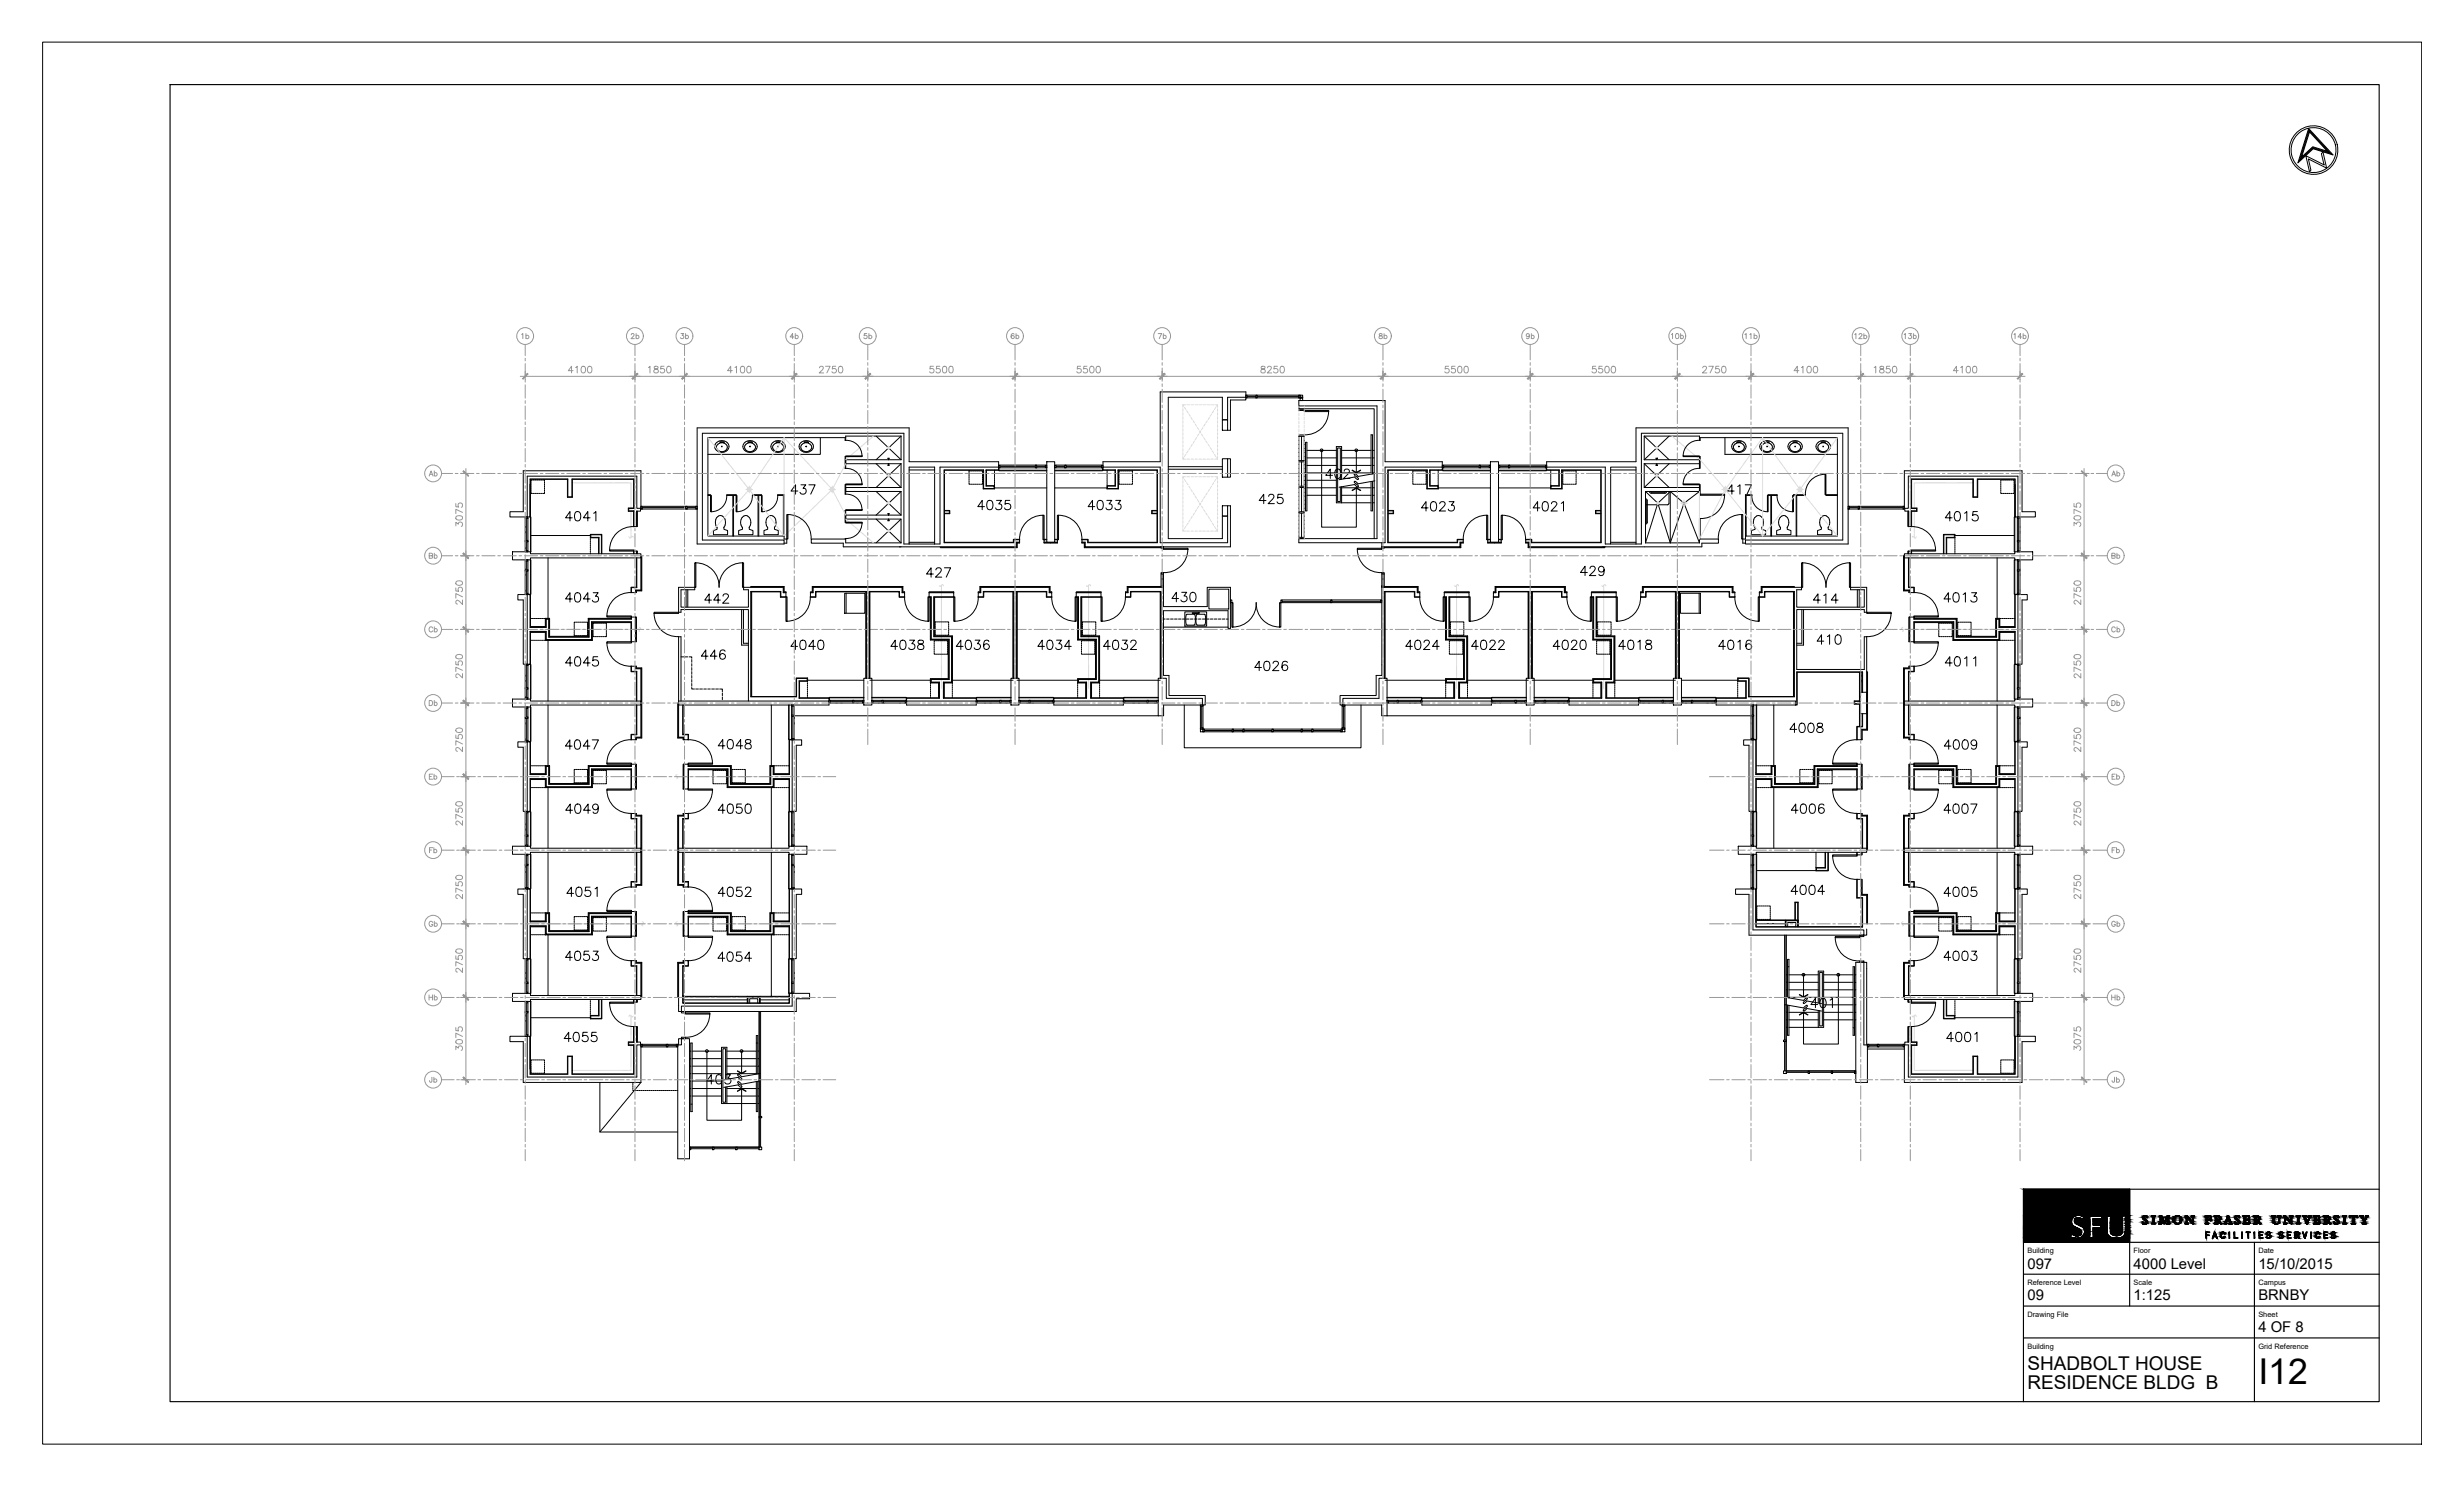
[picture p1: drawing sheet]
<svg xmlns="http://www.w3.org/2000/svg" width="737mm" height="444mm" viewBox="0 0 737 444" stroke-linecap="round" stroke-linejoin="round" font-family="sans-serif">
<defs><g id="words">
<text font-size="10.6" x="675.1" y="413.7">I12</text>
<g font-size="5.7">
<text x="606.1" y="409.5">SHADBOLT HOUSE</text>
<text x="606.1" y="415.1">RESIDENCE BLDG B</text>
</g>
<g font-size="4.4">
<text x="606.1" y="379.2">097</text>
<text x="637.8" y="379.2">4000 Level</text>
<text x="675.1" y="379.2">15/10/2015</text>
<text x="606.1" y="388.7">09</text>
<text x="637.8" y="388.7">1:125</text>
<text x="675.1" y="388.7">BRNBY</text>
<text x="675.1" y="398.1">4 OF 8</text>
</g>
<g font-size="2.2">
<text x="606.1" y="374.5">Building</text>
<text x="637.8" y="374.5">Floor</text>
<text x="675.1" y="374.5">Date</text>
<text x="606.1" y="384.1">Reference Level</text>
<text x="637.8" y="384.1">Scale</text>
<text x="675.1" y="384.1">Campus</text>
<text x="606.1" y="393.6">Drawing File</text>
<text x="675.1" y="393.6">Sheet</text>
<text x="606.1" y="403.1">Building</text>
<text x="675.1" y="403.1">Grid Reference</text>
</g>
</g></defs>
<!-- layer: FP097_4 Data|RM$TXT -->
<g fill="none" stroke="#000" stroke-width=".3">
<path d="M171.1 154.8h-2l1.3-1.9v2.8M172.1 153a.95 .95 0 0 1 1.4 .4 1.83 1.83 0 0 1-.7 2.3h-.2a1.54 1.54 0 0 1-.7-2.3zM176.4 154.8h-2l1.3-1.9v2.8M177.5 153.4l.6-.5v2.8M238.5 146.8h-2l1.3-1.9v2.8M239.4 144.9h1.5l-.8 1.1a.92 .92 0 0 1 .8 1.3 .92 .92 0 0 1-1.6 .1l-.2-.2M241.8 144.9h1.9l-1.3 2.8M294.3 151.4h-2l1.3-1.8v2.8M295.4 149.7a.95 .95 0 0 1 1.3 .4 1.83 1.83 0 0 1-.7 2.3h-.3a1.57 1.57 0 0 1-.6-2.3zM297.9 149.6h1.5l-.8 1a.94 .94 0 0 1 .8 1.3 .94 .94 0 0 1-1.5 .3l-.3-.4M301.9 149.6h-1.3l-.2 1.2a.99 .99 0 0 1 1.5-.1 .99 .99 0 0 1-.1 1.5 .99 .99 0 0 1-1.5-.4M327.3 151.4h-2l1.3-1.8v2.8"/>
<path d="M328.3 149.7a.95 .95 0 0 1 1.4 .4 1.83 1.83 0 0 1-.7 2.3h-.2a1.54 1.54 0 0 1-.7-2.3zM330.9 149.6h1.5l-.8 1a.94 .94 0 0 1 .8 1.3 .94 .94 0 0 1-1.5 .3l-.3-.4M333.5 149.6h1.5l-.8 1a.94 .94 0 0 1 .9 1.3 .94 .94 0 0 1-1.6 .3l-.2-.4M378.5 149.6h-2.1l1.4-1.8v2.8M379.3 148.4l.5-.6 .9 .2a.87 .87 0 0 1-.3 1.2l-1.3 1.4h1.9M383.4 147.8h-1.3l-.2 1.1a.98 .98 0 0 1 1.5 .1 .98 .98 0 0 1-.2 1.4 .98 .98 0 0 1-1.4-.4M398.4 142.1h-2.1l1.4-1.9v2.8M399.4 140.3a.9 .9 0 0 1 1.3 .4 1.43 1.43 0 0 1-.9 2.3 1.77 1.77 0 0 1-.4-2.7zM401.8 140.9l.5-.7 1 .3a.88 .88 0 0 1-.3 1.2l-1.3 1.3h1.9M426.9 151.8h-2l1.4-1.8v2.8M428 150.1a.92 .92 0 0 1 1.3 .4 2.49 2.49 0 0 1-.2 2.1 .93 .93 0 0 1-1.4-.4 2.23 2.23 0 0 1 .3-2.1zM430.4 150.6v-.1a.87 .87 0 0 1 .8-.6 .87 .87 0 0 1 .8 .6l-.4 .9-1.3 1.4h1.8"/>
<path d="M433.2 150h1.5l-.8 1a.94 .94 0 0 1 .8 1.3 .94 .94 0 0 1-1.5 .3l-.3-.4M460.3 151.8h-2l1.4-1.8v2.8M461.4 150.1a.95 .95 0 0 1 1.3 .4 1.85 1.85 0 0 1-.6 2.3h-.3a1.57 1.57 0 0 1-.7-2.3zM463.8 150.6l.5-.6 .8 .1a.57 .57 0 0 1 .1 .9l-1.5 1.8h1.8M466.7 150.5l.7-.5v2.8M518.4 146.8h-2l1.3-1.9v2.8M519.5 145.4l.6-.5v2.8M521.7 144.9h1.9l-1.3 2.8M583.6 154.8h-2.1l1.4-1.9v2.8M584.6 153a.9 .9 0 0 1 1.3 .4 2.45 2.45 0 0 1-.2 2.2 .88 .88 0 0 1-1.3-.4 2.08 2.08 0 0 1 .2-2.2zM587.3 153.4l.7-.5v2.8M591.1 152.9h-1.3l-.1 1.2a.98 .98 0 0 1 1.5 0 .98 .98 0 0 1-.3 1.5 .98 .98 0 0 1-1.4-.4"/>
<path d="M171.1 179h-2l1.3-1.8v2.8M172.1 177.3a.95 .95 0 0 1 1.4 .4 1.83 1.83 0 0 1-.7 2.3h-.2a1.54 1.54 0 0 1-.7-2.3zM176.4 179h-2l1.3-1.8v2.8M177.3 177.2h1.5l-.8 1a.94 .94 0 0 1 .9 1.3 .94 .94 0 0 1-1.6 .3l-.2-.4M212.7 179.4h-2l1.3-1.9v2.8M215.3 179.4h-1.9l1.3-1.9v2.8M216.2 178.2l.1-.4a.89 .89 0 0 1 1.5 .2l-.2 .6-1.6 1.7h1.9M279 171.6h-2l1.3-1.9v2.8M279.8 170.4l.5-.7 1 .3a.88 .88 0 0 1-.3 1.2l-1.3 1.3h1.8M282.3 169.7h1.9l-1.3 2.8M352.3 178.9h-1.9l1.3-1.8v2.8M353.3 177.1h1.5l-.9 1.1a.94 .94 0 0 1 .9 1.4 .94 .94 0 0 1-1.7 0l-.1-.3"/>
<path d="M356.1 177.2a.88 .88 0 0 1 1.3 .4 1.85 1.85 0 0 1-.7 2.3h-.2a1.82 1.82 0 0 1-.4-2.7zM474.5 171.1h-2l1.3-1.8v2.8M475.3 169.9l.5-.6h.6l.4 .3a.88 .88 0 0 1-.3 1.1l-1.4 1.4h2M479.6 170.2a.87 .87 0 0 1-1.2 .7 .87 .87 0 0 1-.4-1.3 .87 .87 0 0 1 1.4 .1 2.58 2.58 0 0 1-.2 2.2 .82 .82 0 0 1-1.2-.2M544.2 179.4h-2.1l1.4-1.9v2.8M545.2 178l.6-.5v2.8M549.5 179.4h-2l1.3-1.9v2.8M583.1 179h-1.9l1.3-1.8v2.8M584.2 177.3a.95 .95 0 0 1 1.4 .4 2.45 2.45 0 0 1-.3 2.1 .93 .93 0 0 1-1.4-.4 2.38 2.38 0 0 1 .3-2.1zM586.9 177.7l.6-.5v2.8M589.4 177.2h1.5l-.8 1a.94 .94 0 0 1 .8 1.3 .94 .94 0 0 1-1.5 .3l-.2-.4M171.1 198.2h-2l1.3-1.9v2.8"/>
<path d="M172.1 196.4a.93 .93 0 0 1 1.4 .5 2.38 2.38 0 0 1-.3 2.1 .95 .95 0 0 1-1.3-.4 2.49 2.49 0 0 1 .2-2.2zM176.4 198.2h-2l1.3-1.9v2.8M178.7 196.3h-1.4l-.1 1.2a.99 .99 0 0 1 1.5 0 .99 .99 0 0 1-.2 1.5 .99 .99 0 0 1-1.4-.4M211.7 196.1h-2l1.3-1.8v2.8M214.3 196.1h-2l1.4-1.8v2.8M216.7 194.7a.85 .85 0 0 0-1.2-.3 2.28 2.28 0 0 0 0 2.5 .87 .87 0 0 0 1.3-.3 .87 .87 0 0 0-.6-1.2 .87 .87 0 0 0-1.1 .7M238.4 193.2h-2l1.4-1.8v2.8M239.5 191.5a.93 .93 0 0 1 1.3 .4 2.38 2.38 0 0 1-.2 2.1 .95 .95 0 0 1-1.4-.4 2.49 2.49 0 0 1 .3-2.1zM243.8 193.2h-2l1.3-1.8v2.8M244.8 191.5a.93 .93 0 0 1 1.4 .4 2.38 2.38 0 0 1-.3 2.1 .95 .95 0 0 1-1.3-.4 2.49 2.49 0 0 1 .2-2.1zM268.3 193.2h-2l1.3-1.8v2.8M269.4 191.5a.93 .93 0 0 1 1.3 .4 1.79 1.79 0 0 1-.7 2.3h-.2a1.46 1.46 0 0 1-.7-2.3z"/>
<path d="M271.9 191.4h1.5l-.8 1a.94 .94 0 0 1 .8 1.3 .94 .94 0 0 1-1.5 .3l-.2-.4M274.6 191.5a.57 .57 0 0 0 .2 .9 1.23 1.23 0 0 1 1.4 1.2 .98 .98 0 0 1-1.1 .6 .98 .98 0 0 1-.8-1 1.66 1.66 0 0 1 1.6-.9l.2-.5a1.06 1.06 0 0 0-1.5-.3zM287.9 193.2h-2l1.3-1.8v2.8M289 191.5a.88 .88 0 0 1 1.3 .4 1.3 1.3 0 0 1 .1 1.6 1.3 1.3 0 0 1-1.4 .5 2.07 2.07 0 0 1 0-2.5zM291.5 191.4h1.4l-.7 1a.94 .94 0 0 1 .8 1.3 .94 .94 0 0 1-1.5 .3l-.3-.4M295.6 191.8a.79 .79 0 0 0-1.2-.3 2.28 2.28 0 0 0 0 2.5 .87 .87 0 0 0 1.3-.3 .87 .87 0 0 0-.6-1.2 .87 .87 0 0 0-1.1 .7M312.3 193.2h-2l1.3-1.8v2.8M313.3 191.5a.88 .88 0 0 1 1.3 .4 1.3 1.3 0 0 1 .2 1.6 1.3 1.3 0 0 1-1.5 .5 2.26 2.26 0 0 1 0-2.5zM315.8 191.4h1.5l-.8 1a.94 .94 0 0 1 .9 1.3 .94 .94 0 0 1-1.6 .3l-.2-.4M320.3 193.2h-2l1.3-1.8v2.8M331.9 193.2h-2l1.3-1.8v2.8M333 191.5a.93 .93 0 0 1 1.3 .4 2.38 2.38 0 0 1-.2 2.1 .95 .95 0 0 1-1.4-.4 2.49 2.49 0 0 1 .3-2.1z"/>
<path d="M335.5 191.4h1.5l-.8 1a.94 .94 0 0 1 .8 1.3 .94 .94 0 0 1-1.5 .3l-.3-.4M338 192l.2-.3a.89 .89 0 0 1 1.2-.2l.2 .4-.1 .5-1.6 1.8h1.9M377.1 199.5h-2l1.3-1.8v2.8M378.2 197.8a.95 .95 0 0 1 1.3 .4 2.49 2.49 0 0 1-.2 2.1 .93 .93 0 0 1-1.4-.4 2.38 2.38 0 0 1 .3-2.1zM380.6 198.3l.1-.4a.89 .89 0 0 1 1.5 .3l-.1 .5-1.7 1.8h1.9M384.9 198a.83 .83 0 0 0-.8-.3 .83 .83 0 0 0-.7 .5 1.65 1.65 0 0 0 .6 2.3 .88 .88 0 0 0 1-.8 .88 .88 0 0 0-.8-1 .88 .88 0 0 0-1 .8M422.2 193.2h-2l1.4-1.8v2.8M423.3 191.5a.89 .89 0 0 1 1.3 .4 2.38 2.38 0 0 1-.2 2.1 .95 .95 0 0 1-1.4-.4 2.33 2.33 0 0 1 .3-2.1zM425.7 192l.6-.6h.5l.4 .3a.88 .88 0 0 1-.3 1.1l-1.3 1.4h1.8M430.2 193.2h-2l1.4-1.8v2.8M441.9 193.2h-2l1.3-1.8v2.8M443 191.5a.93 .93 0 0 1 1.3 .4 1.79 1.79 0 0 1-.6 2.3h-.3a1.46 1.46 0 0 1-.7-2.3z"/>
<path d="M445.4 192l.5-.6 .8 .1a.59 .59 0 0 1 .1 .9l-1.5 1.8h1.8M448.1 192l.5-.6 .8 .1a.59 .59 0 0 1 .1 .9l-1.6 1.8h1.9M466.3 193.2h-2l1.4-1.8v2.8M467.4 191.5a.89 .89 0 0 1 1.3 .4 2.38 2.38 0 0 1-.2 2.1 .95 .95 0 0 1-1.4-.4 2.33 2.33 0 0 1 .3-2.1zM469.8 192l.5-.6h.6l.4 .3a.88 .88 0 0 1-.3 1.1l-1.4 1.4h1.9M472.7 191.5a.89 .89 0 0 1 1.3 .4 2.38 2.38 0 0 1-.2 2.1 .95 .95 0 0 1-1.4-.4 2.33 2.33 0 0 1 .3-2.1zM485.9 193.2h-2l1.3-1.8v2.8M487 191.5a.93 .93 0 0 1 1.3 .4 2.38 2.38 0 0 1-.2 2.1 .95 .95 0 0 1-1.4-.4 2.49 2.49 0 0 1 .3-2.1zM489.6 191.9l.7-.5v2.8M492.2 191.5a.56 .56 0 0 0 .3 .9 1.17 1.17 0 0 1 1.3 1.2 .93 .93 0 0 1-1.2 .6 .93 .93 0 0 1-.6-1.2l1.2-.6a.56 .56 0 0 0 .3-.9zM515.8 193.2h-2l1.3-1.8v2.8M516.8 191.5a.93 .93 0 0 1 1.4 .4 1.79 1.79 0 0 1-.7 2.3h-.2a1.46 1.46 0 0 1-.7-2.3z"/>
<path d="M519.5 191.9l.7-.5v2.8M523.5 191.8a.85 .85 0 0 0-1.2-.3 2.28 2.28 0 0 0 0 2.5 .87 .87 0 0 0 1.3-.3 .87 .87 0 0 0-.6-1.2 .87 .87 0 0 0-1.1 .7M545.2 191.7h-2l1.3-1.9v2.8M546.3 190.3l.6-.5v2.8M548.9 189.9a.88 .88 0 0 1 1.4 .4 1.85 1.85 0 0 1-.7 2.3h-.2a1.82 1.82 0 0 1-.5-2.7zM583.6 198.2h-2.1l1.4-1.9v2.8M584.6 196.4a.88 .88 0 0 1 1.3 .5 2.38 2.38 0 0 1-.2 2.1 .9 .9 0 0 1-1.3-.4 2.17 2.17 0 0 1 .2-2.2zM587.3 196.9l.7-.6v2.8M590 196.9l.6-.6v2.8M537.1 218h-2l1.3-1.8v2.8M538.2 216.3a.88 .88 0 0 1 1.3 .4 1.3 1.3 0 0 1 .1 1.6 1.3 1.3 0 0 1-1.4 .5 2.07 2.07 0 0 1 0-2.5zM540.9 216.3a.88 .88 0 0 1 1.3 .4 1.3 1.3 0 0 1 .1 1.6 1.3 1.3 0 0 1-1.4 .5 2.07 2.07 0 0 1 0-2.5z"/>
<path d="M543.4 216.3a.57 .57 0 0 0 .2 .9 1.05 1.05 0 0 1 1.1 .4 1.05 1.05 0 0 1 .1 1.1l-1 .3a.79 .79 0 0 1-.8-.9 .79 .79 0 0 1 .9-.7l.5-.2a.57 .57 0 0 0 .3-.9zM171 223h-2l1.3-1.8v2.8M172.1 221.3a.88 .88 0 0 1 1.3 .4 1.3 1.3 0 0 1 .1 1.6 1.3 1.3 0 0 1-1.4 .5 2.26 2.26 0 0 1 0-2.5zM176.4 223h-2l1.3-1.8v2.8M177 221.2h1.9l-1.4 2.8M216.7 222.9h-2l1.4-1.8v2.8M217.8 221.2a.93 .93 0 0 1 1.3 .4 1.41 1.41 0 0 1-.9 2.3 1.51 1.51 0 0 1-.7-2.3zM222 222.9h-2l1.4-1.8v2.8M223 221.2a.56 .56 0 0 0 .3 .9 1.01 1.01 0 0 1 1.1 .5 1.01 1.01 0 0 1-.1 1.1l-.9 .2-.6-.3a1.05 1.05 0 0 1 .2-1.1 1.05 1.05 0 0 1 1.1-.4 .57 .57 0 0 0 .2-.9zM583.2 223h-2l1.3-1.8v2.8M584.3 221.3a.88 .88 0 0 1 1.3 .4 1.3 1.3 0 0 1 .1 1.6 1.3 1.3 0 0 1-1.4 .5 2.26 2.26 0 0 1 0-2.5zM587 221.3a.88 .88 0 0 1 1.3 .4 1.3 1.3 0 0 1 .1 1.6 1.3 1.3 0 0 1-1.4 .5 2.07 2.07 0 0 1 0-2.5z"/>
<path d="M590.9 222.1a.87 .87 0 0 1-1.2 .7 .87 .87 0 0 1-.3-1.3 .87 .87 0 0 1 1.4 .1 2.58 2.58 0 0 1-.2 2.2 .82 .82 0 0 1-1.2-.2M171.2 242.2h-2.1l1.4-1.9v2.8M172.2 240.5a.9 .9 0 0 1 1.3 .3 2.45 2.45 0 0 1-.2 2.2 .88 .88 0 0 1-1.3-.4 2.08 2.08 0 0 1 .2-2.1zM176.5 242.2h-2l1.3-1.9v2.8M178.9 241.3a.87 .87 0 0 1-1.3 .7 .87 .87 0 0 1-.3-1.4 .87 .87 0 0 1 1.4 .1 2.65 2.65 0 0 1-.2 2.3 .79 .79 0 0 1-1.2-.3M216.7 242.2h-2l1.4-1.9v2.8M217.8 240.5a.95 .95 0 0 1 1.3 .3 2.45 2.45 0 0 1-.2 2.2 .93 .93 0 0 1-1.4-.4 2.38 2.38 0 0 1 .3-2.1zM221.7 240.3h-1.4l-.1 1.2a.99 .99 0 0 1 1.5 0 .99 .99 0 0 1-.2 1.5 .99 .99 0 0 1-1.5-.4M223.1 240.5a.95 .95 0 0 1 1.4 .3 2.45 2.45 0 0 1-.3 2.2 .93 .93 0 0 1-1.4-.4 2.38 2.38 0 0 1 .3-2.1zM537.5 242.2h-2l1.3-1.9v2.8M538.6 240.5a.95 .95 0 0 1 1.3 .3 1.83 1.83 0 0 1-.7 2.3h-.2a1.54 1.54 0 0 1-.7-2.3zM541.2 240.5a.95 .95 0 0 1 1.4 .3 1.83 1.83 0 0 1-.7 2.3h-.2a1.54 1.54 0 0 1-.7-2.3z"/>
<path d="M545.3 240.7a.83 .83 0 0 0-.8-.4 .83 .83 0 0 0-.7 .5 1.65 1.65 0 0 0 .6 2.3 .88 .88 0 0 0 1-.8 .88 .88 0 0 0-.8-.9 .88 .88 0 0 0-1 .8M583.1 242.2h-1.9l1.3-1.9v2.8M584.2 240.5a.95 .95 0 0 1 1.4 .3 2.45 2.45 0 0 1-.3 2.2 .93 .93 0 0 1-1.4-.4 2.38 2.38 0 0 1 .3-2.1zM586.9 240.5a.95 .95 0 0 1 1.3 .3 2.45 2.45 0 0 1-.2 2.2 .93 .93 0 0 1-1.4-.4 2.38 2.38 0 0 1 .3-2.1zM589.2 240.3h1.8l-1.3 2.8M171.5 267.1h-2l1.3-1.9v2.8M172.6 265.3a.92 .92 0 0 1 1.3 .4 2.45 2.45 0 0 1-.3 2.2 .93 .93 0 0 1-1.3-.5 2.23 2.23 0 0 1 .3-2.1zM176.4 265.2h-1.3l-.2 1.2a.99 .99 0 0 1 1.5-.1 .99 .99 0 0 1-.2 1.5 .99 .99 0 0 1-1.4-.4M177.9 265.7l.6-.5v2.8M216.7 267.1h-2l1.4-1.9v2.8M217.8 265.3a.95 .95 0 0 1 1.3 .4 2.45 2.45 0 0 1-.2 2.2 .93 .93 0 0 1-1.4-.5 2.38 2.38 0 0 1 .3-2.1zM221.7 265.2h-1.4l-.1 1.2a.99 .99 0 0 1 1.5-.1 .99 .99 0 0 1-.2 1.5 .99 .99 0 0 1-1.5-.4"/>
<path d="M222.8 265.9l.2-.5a.89 .89 0 0 1 1.5 .3l-.4 .9-1.4 1.4h1.9M537.4 266.5h-2l1.4-1.9v2.8M538.5 264.7a.92 .92 0 0 1 1.3 .4 2.45 2.45 0 0 1-.2 2.2 .93 .93 0 0 1-1.4-.5 2.23 2.23 0 0 1 .3-2.1zM541.2 264.7a.92 .92 0 0 1 1.3 .4 2.45 2.45 0 0 1-.3 2.2 .93 .93 0 0 1-1.3-.5 2.23 2.23 0 0 1 .3-2.1zM545.4 266.5h-2l1.4-1.9v2.8M583.1 267.1h-1.9l1.3-1.9v2.8M584.2 265.3a.95 .95 0 0 1 1.4 .4 2.45 2.45 0 0 1-.3 2.2 .93 .93 0 0 1-1.4-.5 2.38 2.38 0 0 1 .3-2.1zM586.9 265.3a.95 .95 0 0 1 1.3 .4 2.45 2.45 0 0 1-.2 2.2 .93 .93 0 0 1-1.4-.5 2.38 2.38 0 0 1 .3-2.1zM590.8 265.2h-1.4l-.1 1.2a.99 .99 0 0 1 1.5-.1 .99 .99 0 0 1-.2 1.5 .99 .99 0 0 1-1.4-.4M171.1 286.2h-2l1.3-1.9v2.8M172.1 284.5a.93 .93 0 0 1 1.4 .4 1.79 1.79 0 0 1-.7 2.2h-.2a1.46 1.46 0 0 1-.7-2.2zM176 284.3h-1.3l-.2 1.3a.99 .99 0 0 1 1.5-.1 .99 .99 0 0 1-.1 1.5 .99 .99 0 0 1-1.5-.4"/>
<path d="M177.3 284.3h1.5l-.8 1.1a.94 .94 0 0 1 .9 1.3 .94 .94 0 0 1-1.6 .3l-.2-.4M216.7 286.4h-2.1l1.4-1.8v2.8M217.7 284.7a.9 .9 0 0 1 1.3 .4 1.43 1.43 0 0 1-.9 2.3 1.76 1.76 0 0 1-.4-2.7zM221.6 284.6h-1.3l-.2 1.2a1 1 0 0 1 1.5 0 1 1 0 0 1-.2 1.5 1 1 0 0 1-1.4-.5M224.7 286.4h-2.1l1.4-1.8v2.8M544.4 298.5a.88 .88 0 0 1 1.4 .5 1.3 1.3 0 0 1 .1 1.5 1.3 1.3 0 0 1-1.5 .6 2.07 2.07 0 0 1 0-2.6zM547.1 299l.7-.6v2.8M583.1 286.2h-1.9l1.3-1.9v2.8M584.2 284.5a.93 .93 0 0 1 1.4 .4 2.38 2.38 0 0 1-.3 2.1 .95 .95 0 0 1-1.4-.4 2.49 2.49 0 0 1 .3-2.1zM586.9 284.5a.93 .93 0 0 1 1.3 .4 2.38 2.38 0 0 1-.2 2.1 .95 .95 0 0 1-1.4-.4 2.49 2.49 0 0 1 .3-2.1zM589.4 284.3h1.5l-.8 1.1a.94 .94 0 0 1 .8 1.3 .94 .94 0 0 1-1.5 .3l-.2-.4M170.7 310.4h-2l1.3-1.8v2.8"/>
<path d="M171.7 308.7a.88 .88 0 0 1 1.4 .4 2.38 2.38 0 0 1-.3 2.1 .9 .9 0 0 1-1.3-.3 2.17 2.17 0 0 1 .2-2.2zM175.6 308.6h-1.3l-.1 1.2a.98 .98 0 0 1 1.4 0 .98 .98 0 0 1-.2 1.5 .98 .98 0 0 1-1.4-.4M178.3 308.6h-1.3l-.2 1.2a.98 .98 0 0 1 1.5 0 .98 .98 0 0 1-.2 1.5 .98 .98 0 0 1-1.4-.4M543.4 300.3h-2l1.3-1.9v2.8M583.9 310.4h-1.9l1.3-1.8v2.8M585 308.7a.93 .93 0 0 1 1.4 .4 1.79 1.79 0 0 1-.7 2.3h-.3a1.46 1.46 0 0 1-.6-2.3zM587.7 308.7a.93 .93 0 0 1 1.3 .4 1.79 1.79 0 0 1-.7 2.3h-.2a1.46 1.46 0 0 1-.7-2.3zM590.3 309.1l.7-.5v2.8M213.3 323.1h-2l1.3-1.9v2.8M214.4 321.4a.9 .9 0 0 1 1.3 .3 1.43 1.43 0 0 1-.9 2.3 1.57 1.57 0 0 1-.7-2.3zM216.9 321.2h1.5l-.8 1.1a.91 .91 0 0 1 .7 1.5 .91 .91 0 0 1-1.6-.3"/>
</g>
<!-- layer: FP097_4|AGL -->
<g fill="none" stroke="#000" stroke-width=".3">
<path d="M372.4 118.1h.4v.8h-.4zM372.4 118.9h16.3M372.4 118.1h16.3M372.8 118.5h2.7M375.5 118.1h.3v.8h-.3zM375.8 118.5h12.4M388.2 118.1h.5v.8h-.5zM388.7 118.9h.1M388.7 118.1h.7v.8h-.7v.8h.7v-.8h-.7zM389 118.9h.1M389.4 118.9h.1M298.5 139h.4v.8h-.4z"/>
<path d="M298.9 139h13.6M298.9 139.4h10.6M298.9 139.8h13.6M309.5 139h.4v.8h-.4zM309.9 139.4h2.6M312.5 139h.4v.8h-.4zM315.3 139h.4v.8h-.4zM315.7 139h13.6M315.7 139.4h2.6M315.7 139.8h13.6M318.3 139h.4v.8h-.4zM318.7 139.4h10.6"/>
<path d="M329.3 139h.4v.8h-.4zM388.3 122.3h1.6v.4h-1.6zM388.3 130h1.6v.4h-1.6zM388.3 130.4v30.6h1.6v-.4h-1.6v.4M388.3 137.7h1.6v.4h-1.6zM389.1 130.4v7.3M389.1 138.1v7.2M389.9 130.4v30.6M431.2 139h.4v.8h-.4zM431.6 139h13.6M431.6 139.4h10.6M431.6 139.8h13.6"/>
<path d="M442.2 139h.4v.8h-.4zM442.6 139.4h2.6M445.2 139h.4v.8h-.4zM448 139h.4v.8h-.4zM448.4 139h13.6M448.4 139.4h2.6M448.4 139.8h13.6M451 139h.4v.8h-.4zM451.4 139.4h10.6M462 139h.4v.8h-.4zM157 154.5h.8v.5h-.8zM157 155v9.6"/>
<path d="M157.4 155v6.6M157.8 155v9.6M191.6 151.4h.4v.8h-.4zM191.6 152.2h16.8M191.6 151.4h16.8M192 151.7h13M205 151.4h.4v.8h-.4zM205.4 151.7h2.6M208 151.4h.4v.8h-.4zM388.3 153h1.6v.4h-1.6zM388.3 145.3h1.6v.4h-1.6zM389.1 145.7v7.3"/>
<path d="M389.1 153.4v7.2M552.5 151.4h.4v.8h-.4zM552.5 152.2h16.8M552.5 151.4h16.8M552.9 151.7h2.6M555.5 151.4h.4v.8h-.4zM555.9 151.7h13M568.9 151.4h.4v.8h-.4zM603.1 154.5h.8v.5h-.8zM603.1 155v9.6M603.5 155v6.6M603.9 155v9.6"/>
<path d="M157 164.6h.8v.3h-.8zM157 161.6h.8v.3h-.8zM157 167.4h.8v.3h-.8zM157 177.3h.8v.4h-.8zM157 170.4h.8v.3h-.8zM157 167.7v9.6M157.4 161.9v2.7M157.4 167.7v2.7M157.4 170.7v6.6M157.8 167.7v9.6M347.1 163.5h.7v.4h-.7zM347.1 171.2h.7v.4h-.7z"/>
<path d="M347.1 171.6v3.6M347.4 171.6v3.6M347.8 171.6v4h-.7v-.4h.7M367.8 179.3h.5v.8h-.5zM382.9 179.3h.4v.8h-.4zM383.3 179.3h29.4M383.3 179.8h14.5M397.8 179.3h.4v.8h-.4zM398.2 179.8h14.5M412.7 179.3h.4v.8h-.4zM413.1 163.5h.7v.4h-.7zM413.1 171.2h.7v.4h-.7z"/>
<path d="M413.1 171.6v4h.7v-.4h-.7M413.4 171.6v3.6M413.8 171.6v3.6M603.1 164.6h.8v.3h-.8zM603.1 161.6h.8v.3h-.8zM603.1 167.4h.8v.3h-.8zM603.1 177.3h.8v.4h-.8zM603.1 170.4h.8v.3h-.8zM603.1 167.7v9.6M603.5 161.9v2.7M603.5 167.7v2.7M603.5 170.7v6.6"/>
<path d="M603.9 167.7v9.6M157 198.6h.8v.3h-.8zM157 198.9v9.6M157.4 198.9v6.6M157.8 198.9v9.6M382.9 180.1h29.8M603.1 198.6h.8v.3h-.8zM603.1 198.9v9.6M603.5 198.9v6.6M603.9 198.9v9.6M157 208.5h.8v.5h-.8zM157 205.5h.8v.5h-.8z"/>
<path d="M157 211.3h.8v.5h-.8zM157 214.3h.8v.5h-.8zM157 211.8v9.5M157.4 206v2.5M157.4 211.8v2.5M157.4 214.8v6.5M157.8 211.8v9.5M236.6 210.7h.8v.4h-.8zM236.6 213.8h.8v.3h-.8zM236.6 211.1v9.6M237 211.1v2.7M237 214.1v6.6"/>
<path d="M237.4 211.1v9.6M247.8 209.4h.4v.8h-.4zM248.2 210.2h9.7M248.2 209.7h6.6M248.2 209.4h9.7M254.8 209.4h.4v.8h-.4zM255.2 209.7h2.7M257.9 209.4h.3v.8h-.3zM260.6 209.4h.4v.8h-.4zM261 210.2h9.6M261 209.7h2.7M261 209.4h9.6"/>
<path d="M263.7 209.4h.3v.8h-.3zM264 209.7h6.6M270.6 209.4h.4v.8h-.4zM291.8 209.4h.4v.8h-.4zM292.2 210.2h9.6M292.2 209.7h6.6M292.2 209.4h9.6M298.8 209.4h.5v.8h-.5zM299.3 209.7h2.5M301.8 209.4h.4v.8h-.4zM304.6 209.4h.5v.8h-.5zM305.1 210.2h9.5"/>
<path d="M305.1 209.7h2.5M305.1 209.4h9.5M307.6 209.4h.4v.8h-.4zM308 209.7h6.6M314.6 209.4h.4v.8h-.4zM335.8 209.4h.5v.8h-.5zM336.3 210.2h9.5M336.3 209.7h6.6M336.3 209.4h9.5M342.9 209.4h.3v.8h-.3zM343.2 209.7h2.6M345.8 209.4h.4v.8h-.4z"/>
<path d="M358.9 217.9h.7v.9h-.7zM358.9 217.6h.7v.3h-.7zM358.9 210.7h.7v.4h-.7zM358.9 210.7v7.2M359.2 211.1v6.5M359.6 217.9h.4v.9h-.4zM359.6 218.8h41.6M359.6 210.7v7.2h41.6v-7.2M360 218.4h8.3M368.3 217.9h.4v.9h-.4zM368.7 218.4h2.9M371.6 217.9h.3v.9h-.3z"/>
<path d="M371.9 218.4h8.3M380.2 217.9h.5v.9h-.5zM380.7 218.4h8.3M389 217.9h.3v.9h-.3zM389.3 218.4h2.8M392.1 217.9h.5v.9h-.5zM392.6 218.4h8.3M400.9 217.9h.3v.9h-.3zM401.2 217.9h.8v.9h-.8zM401.2 217.6h.8v.3h-.8zM401.2 210.7h.8v.4h-.8zM401.7 211.1v6.5"/>
<path d="M402 210.7v7.2M414.7 209.4h.3v.8h-.3zM415 210.2h9.6M415 209.7h2.7M415 209.4h9.6M417.7 209.4h.3v.8h-.3zM418 209.7h6.6M424.6 209.4h.5v.8h-.5zM445.9 209.4h.3v.8h-.3zM446.2 210.2h9.6M446.2 209.7h6.6M446.2 209.4h9.6"/>
<path d="M452.8 209.4h.5v.8h-.5zM453.3 209.7h2.5M455.8 209.4h.5v.8h-.5zM458.6 209.4h.5v.8h-.5zM459.1 210.2h9.6M459.1 209.7h2.5M459.1 209.4h9.6M461.6 209.4h.5v.8h-.5zM462.1 209.7h6.6M468.7 209.4h.4v.8h-.4zM489.8 209.4h.5v.8h-.5zM490.3 210.2h9.6"/>
<path d="M490.3 209.7h6.6M490.3 209.4h9.6M496.9 209.4h.3v.8h-.3zM497.2 209.7h2.7M499.9 209.4h.4v.8h-.4zM502.7 209.4h.3v.8h-.3zM503 210.2h9.7M503 209.7h2.7M503 209.4h9.7M505.7 209.4h.4v.8h-.4zM506.1 209.7h6.6M512.7 209.4h.3v.8h-.3z"/>
<path d="M523.5 210.7h.8v.4h-.8zM523.5 213.8h.8v.3h-.8zM523.5 211.1v9.6M523.9 211.1v2.7M523.9 214.1v6.6M524.3 211.1v9.6M603.1 208.5h.8v.5h-.8zM603.1 205.5h.8v.5h-.8zM603.1 211.3h.8v.5h-.8zM603.1 214.3h.8v.5h-.8zM603.1 211.8v9.5M603.5 206v2.5"/>
<path d="M603.5 211.8v2.5M603.5 214.8v6.5M603.9 211.8v9.5M157 221.3h.8v.5h-.8zM236.6 220.7h.8v.5h-.8zM523.5 220.7h.8v.5h-.8zM603.1 221.3h.8v.5h-.8zM157 252.6h.8v.4h-.8zM157 242.5h.8v.5h-.8zM157 249.6h.8v.4h-.8zM157 255.4h.8v.3h-.8zM157 258.4h.8v.4h-.8z"/>
<path d="M157 243v9.6M157 255.7v9.7M157.4 243v6.6M157.4 250v2.6M157.4 255.7v2.7M157.4 258.8v6.6M157.8 243v9.6M157.8 255.7v9.7M236.6 255.4h.8v.3h-.8zM236.6 258.4h.8v.4h-.8zM236.6 252.6h.8v.4h-.8zM236.6 242.5h.8v.5h-.8z"/>
<path d="M236.6 249.6h.8v.4h-.8zM236.6 243v9.6M236.6 255.7v9.7M237 243v6.6M237 250v2.6M237 255.7v2.7M237 258.8v6.6M237.4 243v9.6M237.4 255.7v9.7M523.5 255.4h.8v.3h-.8zM523.5 258.4h.8v.4h-.8zM523.5 252.6h.8v.4h-.8z"/>
<path d="M523.5 242.5h.8v.5h-.8zM523.5 249.6h.8v.4h-.8zM523.5 243v9.6M523.5 255.7v9.7M523.9 243v6.6M523.9 250v2.6M523.9 255.7v2.7M523.9 258.8v6.6M524.3 243v9.6M524.3 255.7v9.7M603.1 255.4h.8v.3h-.8zM603.1 258.4h.8v.4h-.8z"/>
<path d="M603.1 252.6h.8v.4h-.8zM603.1 242.5h.8v.5h-.8zM603.1 249.6h.8v.4h-.8zM603.1 243v9.6M603.1 255.7v9.7M603.5 243v6.6M603.5 250v2.6M603.5 255.7v2.7M603.5 258.8v6.6M603.9 243v9.6M603.9 255.7v9.7M157 265.4h.8v.3h-.8z"/>
<path d="M236.6 265.4h.8v.3h-.8zM523.5 265.4h.8v.3h-.8zM533.5 279.5v31.4M533.9 279.5v31.4M603.1 265.4h.8v.3h-.8zM157 299.4h.8v.4h-.8zM157 296.6h.8v.3h-.8zM157 286.6h.8v.3h-.8zM157 293.6h.8v.4h-.8zM157 286.9v9.7M157 299.8v9.5M157.4 286.9v6.7"/>
<path d="M157.4 294v2.6M157.4 299.8v2.6M157.8 286.9v9.7M157.8 299.8v9.5M236.6 296.6h.8v.3h-.8zM236.6 286.6h.8v.3h-.8zM236.6 293.6h.8v.4h-.8zM236.6 286.9v9.7M237 286.9v6.7M237 294v2.6M237.4 286.9v9.7M603.1 299.4h.8v.4h-.8z"/>
<path d="M603.1 296.6h.8v.3h-.8zM603.1 286.6h.8v.3h-.8zM603.1 293.6h.8v.4h-.8zM603.1 286.9v9.7M603.1 299.8v9.5M603.5 286.9v6.7M603.5 294v2.6M603.5 299.8v2.6M603.9 286.9v9.7M603.9 299.8v9.5M157 309.3h.8v.5h-.8zM157 302.4h.8v.4h-.8z"/>
<path d="M157.4 302.8v6.5M191.6 312.2h.4v.7h-.4zM191.6 312.2h11M191.6 312.9h11M192 312.6h7.2M199.2 312.2h.4v.7h-.4zM199.6 312.6h2.6M202.2 312.2h.4v.7h-.4zM227 302.4v31.3M227.4 302.4v31.3M533.2 310.9h.8v.4h-.8zM533.5 311.3v8.8"/>
<path d="M533.9 311.3v8.8M558.2 312.2h.5v.7h-.5zM558.2 312.2h11.1M558.2 312.9h11.1M558.7 312.6h2.6M561.3 312.2h.4v.7h-.4zM561.7 312.6h7.2M568.9 312.2h.4v.7h-.4zM603.1 309.3h.8v.5h-.8zM603.1 302.4h.8v.4h-.8zM603.5 302.8v6.5M226.9 333.7h.8v.4h-.8z"/>
<path d="M227 334.1v8.8M227.4 334.1v8.8M533.2 320.1h.8v.8h-.8zM534 320.6h6.5M534 320.2h6.5M540.5 320.1h.4v.8h-.4zM540.9 320.6h6.6M540.9 320.2h6.6M547.5 320.1h.3v.8h-.3zM547.8 320.6h6.6M547.8 320.2h6.6M554.4 320.1h.4v.8h-.4z"/>
<path d="M554.4 320.3v.4M206.1 342.9h.4v.8h-.4zM206.5 343.4h6.5M206.5 343h6.5M206.5 343.1v.4M213 342.9h.4v.8h-.4zM213.4 343.4h6.6M213.4 343h6.6M220 342.9h.4v.8h-.4zM220.4 343.4h6.5M220.4 343h6.5M226.9 342.9h.8v.8h-.8z"/>
</g>
<!-- layer: FP097_4|AWA -->
<g fill="none" stroke="#000" stroke-width=".3">
<path d="M372.4 118.8v.8h-4.6v9h-.8M298.5 139.6v.9h-3.7v4.8h2.4v.7h-3.2v-5.5h-11.8v21.7h20.9v-.9h1.7v.8h-1v1.4h-51.7v-1.1h-9.6v-1.3h10.3v1.2h16.6v-7.1h-16.6v-1.2h16.6v-7.1h-16.6v-1.2h16.6v-7.1h-16.6v-1.2h16.6v-7h-16.6v.4h-41.2v29.4h22.8v.9h.8v1.3h-.8M298.6 139.8v.8h-3.8M329.6 139.8v.8h3.9M329.7 139.6v.9h3.8v4.8h-2.5v.7h3.2v-5.5h11.8v21.7h-20.8v-.9h-1.8v.8h1v1.4h22.9M349.3 139.5h16.1M365.4 137.1h1.6v5.5h-1.6zM365.4 125.5h1.6v3.1h-1.6zM367 137.1h.8v5.5h-.8M388.3 121.3v.9h22.5v38.8M431.2 139.6v.9h-3.8v4.8h2.5v.7h-3.2v-5.5h-11.8v21.7h20.8v-.9h1.7v.8h-.9v1.4h-23.4v-1.3M431.3 139.8v.8h-3.9"/>
<path d="M462.3 139.8v.8h3.8M462.4 139.6v.9h3.7v4.8h-2.4v.7h3.2v-5.5h11.8v21.7h-20.9v-.9h-1.7v.8h1v1.4h22.8M158.5 144.8v9.7h-.9M158.5 154.5v-11.3h11.3v5.3h1.2v-5.3h18.5v8.8h-1.5v.7h1.5v4.7M189.4 152.7v4.7h.9M189.4 152v-8.7h-18.3v5.3h-1.5v-5.3h-11v21.6M189.4 151.9h-1.6v.9h1.6M190.4 152.8v4.6M190.5 152.8v4.6h-.2M191.5 151.9v.9h-1.2v4.6M271.8 140.5h7.6M282.3 152.6h1.6v1h-1.6"/>
<path d="M282.3 152.7h1.5v.7h-1.5M293.9 140.6v5.5h3.4v-.9h-2.4v-4.6M294 140.6h-11.7v21.5h20.6v-.9l1.9 .1M298.6 140.6h14.3M315.3 140.6h14.3M333.3 140.6v4.6h-2.4v.9h3.4v-5.5M334.2 140.6h11.7v21.5h-20.6v-.9l-1.9 .1M345.9 152.6h-1.6v1h1.6M345.9 152.7h-1.5v.7h1.5M349.3 140.3h16.1M365.4 151.2h1.6v3.1h-1.6zM367 151.2h.8v12.3h-21"/>
<path d="M415 152.6h1.6v1h-1.6M415 152.7h1.5v.7h-1.5M426.6 140.6v5.5h3.4v-.9h-2.5v-4.6M426.7 140.6h-11.7v21.5h20.6v-.9l1.8 .1M431.3 140.6h14.3M448 140.6h14.3M466 140.6v4.6h-2.4v.9h3.4v-5.5M466.9 140.6h11.6v21.5h-20.6v-.9l-1.8 .1M478.5 152.6h-1.5v1h1.5M478.5 152.7h-1.4v.7h1.4M481.5 140.5h7.6M569.4 151.9v.9h1.2v4.6"/>
<path d="M570.4 152.8v4.6h.2M570.5 152.8v4.6M571.5 152v-8.7h18.3v5.3h1.4v-5.3h11.1v21.6M571.5 152.7v4.7h-.9M571.5 151.9h1.6v.9h-1.6M602.4 144.8v9.7h.9M602.4 154.5v-11.3h-11.3v5.3h-1.2v-5.3h-18.6v8.8h1.6v.7h-1.6v4.7M157.6 177.7h.9v9.9h4.8v-2.5h.7v5.4h12.1v-5.4h12.7v-.6M157.8 177.6h.8v10M158.6 167.4v10.2M178.9 165.5v-4.7h-2.4v-1.1h3.4v5.8M179.1 165.5v-4.9h-2.5v-.7h3.2v5.6"/>
<path d="M189.5 165.5v-.8h.8v.8M189.5 164.7l-.1 .8M190.2 166.8v8.7h-1.6l.2 1.6M190.3 164.7h.2v.8M190.4 164.7v.8M191.6 166.1v10.3h-1.6v.7h-1.2v-1.4h1.6v-8.9M191.7 166.1v10.4h-1.6v.6M191.9 166.1v10.5h-1.7v.5h-.2M205.1 176.3v5.2M205.6 176.3v5.2M224.5 176.9h8.8v1.6l1.7-.1M224.5 175.4h9.8v1.7h.7"/>
<path d="M224.5 175.3h9.9v1.6h.6v1.5M224.6 176.9v31.3h13.5M224.7 176.9v31.3M235 177.2h-.9v-1.6h-11.8v.7h1.4v5.2h-20.1v-5.2h4.1v-.7h-4.8v7.4h.7v-.8h20.1v27.4M235 178.4h-1.6v-1.6h-8.9v31.5h13.6v-5.5h3.2v.7h-2.4v5.2h8.9v.9M242.3 177.2h.8v-1.6h26.6v1.6h.7v1.2h-1.5v-1.6h-9.1v25.9M242.3 177.2v-.3h.5v-1.6h27.1v1.6h.5v.3M242.3 178.4h1.5v-1.6h15.3v25.9M242.3 177.1h.7v-1.7h26.8v1.7h.6M242.3 177.2v1.2M258.8 176.9v25.8M259 176.9v25.8"/>
<path d="M259.1 176.9h-15.2v1.6l-1.6-.1M259.9 176.9v25.8M270.4 178.4l-1.6 .1v-1.6h-8.7v25.8M271.8 162.6h7.6M271.8 162.1h7.6M277.7 177.2h7.4v1.2h-6v11.9h5.4v13.6h-2.5v4.8h9.8v.9M277.7 177.2v-.3h7.4v.3M277.7 178.4l.6 .1v12.7h5.3v11.8h-5.3v1h2.4v4.6M277.7 178.4h.7v12.7h5.4v12h-5.4v.8h2.4v4.8h-9.8v.9M277.7 177.1h7.4M277.7 177.2v1.2M278.1 178.5v12.8h5.4v11.6h-5.4v1.2h2.5v4.5"/>
<path d="M279.4 178.5v11.6h5.3v14h-2.4v4.5M285.1 178.4l-5.8 .1v11.7h5.3v13.8h-2.4v4.6M292.4 178.4l1.7 .1v-1.6h8.8l-.1 25.8M292.4 177.1h.7v-1.7h20.7v1.7h.6M292.4 177.2v-.3h.5v-1.6h21v1.6h.5v.3M302.9 176.9v25.8M304 176.9v25.8M304 176.9h8.8v1.6l1.6-.1M304.1 176.9v25.8M304.8 162.1v.2h-.7v1.4h-23M304.8 162.2h-.8v1.4h-22.9M312.1 162.1h.8"/>
<path d="M312.1 162.1v.2h4v-.2M312.1 162.2h4M312.9 161.3h-.8v.8M312.9 161.2l-.8 .1M315.3 161.3h.8v.8M315.3 162.1h.8M315.3 161.2l.8 .1M321.7 177.2h7.4v1.2h-6v11.9h5.4v13.6h-2.4v4.8h9.7v.9M321.7 178.4h.7v12.7h5.3v12h-5.3v.8h2.4v4.8h-9.8v.9M321.7 177.2v-.3h7.4v.3M321.7 178.4l.6 .1v12.7h5.3v11.8h-5.3v1h2.4v4.6M321.7 177.1h7.4"/>
<path d="M321.7 177.2v1.2M322.2 178.5v12.8h5.3v11.6h-5.3v1.2h2.4v4.5M323.4 178.5v11.6h5.3v14h-2.4v4.5M323.4 162.1v.2h.7v1.4h23M323.4 162.2h.9v1.4h22.8M329.1 178.4l-5.8 .1v11.7h5.3v13.8h-2.4v4.6M336.5 178.4l1.6 .1v-1.6h8.7v25.8M347 176.9v25.8M347.4 175.4h-10.3v1.7h-.6M347.4 175.3h-10.4v1.6h-.5v.3M361.4 176.1h5.9v5.9h-5.9zM413.4 175.4h10.4v1.7h.6"/>
<path d="M413.4 175.3h10.5v1.6h.5v.3M413.9 176.9v25.8M424.4 178.4l-1.6 .1v-1.6h-8.7v25.8M431.8 178.4h.6v12.7h5.4v12h-5.4v.8h2.4v4.8h-9.7v.9M431.8 177.2h7.4v1.2h-6v11.9h5.3v13.6h-2.4v4.8h9.8v.9M431.8 177.2v-.3h7.4v.3M431.8 178.4l.5 .1v12.7h5.3v11.8h-5.3v1h2.4v4.6M431.8 177.1h7.4M431.8 177.2v1.2M432.1 178.5v12.8h5.4v11.6h-5.4v1.2h2.5v4.5M433.4 178.5v11.6h5.3v14h-2.4v4.5M437.4 162.1v.2h-.7v1.4h-22.9"/>
<path d="M437.4 162.2h-.8v1.4h-22.8M439.2 178.4l-5.9 .1v11.7h5.3v13.8h-2.4v4.6M444.8 162.1h.8M444.8 162.1v.2h4v-.2M444.8 162.2h4M445.6 161.3h-.8v.8M445.6 161.2l-.8 .1M446.4 177.1h.7v-1.7h20.7v1.7h.6M446.4 177.2v-.3h.6v-1.6h21v1.6h.4v.3M448 161.3h.8v.8M448 162.1h.8M448 161.2l.8 .1"/>
<path d="M456.1 162.1v.2h.7v1.4h22.9M456.1 162.2h.8v1.4h22.8M456.8 176.9v25.8M456.9 176.9h-8.8v1.6l-1.7-.1M456.9 176.9v25.8M458 176.9v25.8M468.4 178.4l-1.6 .1v-1.6h-8.8l.1 25.8M475.7 177.2h7.5v1.2h-6.1v11.9h5.4v13.6h-2.4v4.8h9.7v.9M475.7 178.4h.7v12.7h5.4v12h-5.4v.8h2.4v4.8h-9.7v.9M475.7 177.2v-.3h7.5v.3M475.7 178.4l.6 .1v12.7h5.3v11.8h-5.3v1h2.4v4.6M475.7 177.2v1.2"/>
<path d="M475.7 177.1h7.5M476.2 178.5v12.8h5.3v11.6h-5.3v1.2h2.4v4.5M477.4 178.5v11.6h5.4v14h-2.5v4.5M481.5 162.6h7.6M481.5 162.1h7.6M483.2 178.4l-5.9 .1v11.7h5.3v13.8h-2.4v4.6M490.5 178.4l1.6 .1v-1.6h8.7v25.8M490.5 177.2v-.3h.5v-1.6h27.1v1.6h.5v.3M490.5 177.1h.6v-1.7h26.8v1.7h.7M501 176.9v25.8M501.8 176.9h15.1v1.6l1.7-.1M501.9 176.9v25.8"/>
<path d="M502.1 176.9v25.8M518.6 177.2h-.8v-1.6h-26.6v1.6h-.7v1.2h1.5v-1.6h9.1v25.9M518.6 178.4h-1.5v-1.6h-15.3v25.9M518.6 177.2v1.2M521.8 162.4h-.8v-1.3h.8v-.9h27.5v-29.4h-41.3v-.4h-16.5v7h16.5v1.2h-16.5v7.1h16.5v1.2h-16.1v15.4h16.1v-1.2h5.7v1.3h-4.9v1.1h-29.7M525.9 177.2h.9v-1.6h11.8v.7h-1.5v5.2h20.2v-5.2h-4.1v-.7h4.8v7.4h-.7v-.8h-20.2v17.9h20.2v-9.8h.7v27.7h-1.6v3.1h-1.2v-3.8h1.6v-4M525.9 178.4h1.6v-1.6h8.9v31.5h-13.7v-5.5h-3.1v.7h2.4v5.2h-9v.9M536.2 176.9v31.3M536.3 176.9v31.3h-13.6M536.4 176.9h-8.8v1.6l-1.7-.1M536.4 175.4h-9.8v1.7h-.7M536.4 175.3h-9.9v1.6h-.6v1.5"/>
<path d="M555.2 176.3v5.2M555.8 176.3v5.2M569 166.1v10.5h1.7v.5h.2M569.2 166.1v10.4h1.6v.6M569.3 166.1v10.3h1.6v.7h1.2v-1.4h-1.6v-8.9M570.5 164.7v.8M570.6 165.5v-.8h.7v.8M570.6 164.7h-.2v.8M570.7 166.8v8.7h1.6l-.2 1.6M571.3 164.7l.2 .8M581 165.5v-5.8h3.4v1.1h-2.4v4.7M581.1 165.5v-5.6h3.1v.7h-2.4v4.9"/>
<path d="M602.3 167.4v10.2M603.1 177.6h-.8v10M603.3 177.7h-.9v9.9h-4.8v-2.5h-.7v5.4h-12.1v-5.4h-12.7v-.6M158.6 188.7v9.9h-.8M158.6 188.9h4.6v2.4h13.8v-5.3h11.6l.2 5.8M158.6 198.6v10.4M188.6 184.8h-12.7v5.4h-11.6v-5.4h-1.3v2.5h-4.4M188.6 186.1h-11.5v5.3h-14.1v-2.4h-4.4M188.8 184.5l-.2 .5h-12.6v5.3h-11.8v-5.3h-1v2.4h-4.6M188.8 199.2l-.2 1.6h1.6v8.8M188.8 184.5h1.2M190 184.5v7.3h-1.2v-5.9h-12v5.3h-13.5v-2.5h-4.8v9.9h-.9"/>
<path d="M190 184.5h.2v7.3h-.2M190 199.2h.2v.5h1.7v20.9h-1.7v.5h-.2M190.1 199.2v.6h1.6v20.7h-1.6v.6M190.1 184.5v7.3M221.7 182.2v10.6h2M222.3 182.2v10.1h1.4M538.6 182.2v10.1h-1.5M539.2 182.2v10.6h-2.1M570.8 199.2v.6h-1.6v20.7h1.6v.6M570.8 184.5v7.3M570.9 184.5v7.3h1.2v-5.9h12v5.3h13.5v-2.5h4.8v9.9h.9M570.9 184.5h-.2v7.3h.2"/>
<path d="M570.9 199.2h-.2v.5h-1.7v20.9h1.7v.5h.2M570.9 184.5h1.2M572.1 184.5l.2 .5h12.6v5.3h11.8v-5.3h1v2.4h4.6M572.1 199.2l.2 1.6h-1.6v8.8M572.3 184.8h12.7v5.4h11.6v-5.4h1.2v2.5h4.5M572.3 186.1h11.5v5.3h14v-2.4h4.5M602.3 188.7v9.9h.8M602.3 198.6v10.4M602.3 188.9h-4.6v2.4h-13.8v-5.3h-11.6l-.2 5.8M158.6 211.3v10.3M190.2 210.7v8.8h-1.6l.2 1.6M190.4 209.6v-8.9h-1.6v-1.5h1.2v.7h1.6v20.5h-1.6v.7h-1.2v-1.5h1.6v-8.9"/>
<path d="M202.6 210.2v10.4h1.6v.5h.3M202.7 210.2v10.3h1.6v.6M202.9 210.2v10.2h1.6v.7h1.2v-1.5h-1.6v-8.9M202.9 209.6v-19.3h.7v19.3M204.2 210.7v8.8h1.6l-.1 1.6M235.9 210.7v10.3M238 208.2v-5.5h3.4v.9h-2.4v5M238.9 208.6h9v.8M247.9 208.6h10.3M260.6 208.6h10.3M280.8 208.6h-9.9v.8M282 208.6h9.9v.8"/>
<path d="M291.9 208.6h10.3M303.1 202.7v-25.9h-9.1v1.6h-1.6v-1.2h.8v-1.6h20.4v1.6h.8v1.2h-1.5v-1.6h-9.1v25.9M304.6 208.6h10.3M324.8 208.6h-9.9v.8M326.1 208.6h9.9v.8M336 208.6h10.2M347.1 202.7v-25.9h-9.2v1.6h-1.4v-1.2h.7v-1.6h10.6v5.7h13.1v-5.7h6.9v12.2h-.7v-5.2h-19.3v19.3h1.7v6h10.8v2.8h-.8M413.8 202.7v-25.9h9.2v1.6h1.4v-1.2h-.7v-1.6h-10.6v26.3h-1.7v6h-10.8v2.8h.8M414.7 208.6h10.2M434.8 208.6h-9.9v.8M436.1 208.6h9.8v.8M445.9 208.6h10.4"/>
<path d="M457.1 202.7v-25.9h-9.1v1.6h-1.6v-1.2h.8v-1.6h20.5v1.6h.7v1.2h-1.5v-1.6h-9.1v25.9M458.6 208.6h10.4M478.8 208.6h-9.8v.8M480.1 208.6h9.9v.8M490 208.6h10.3M502.7 208.6h10.3M522 208.6h-9v.8M522.9 208.2v-5.5h-3.4v.9h2.4v5M525 210.7v10.3M555.9 201v8.6M555.9 210.4v6.7M555.9 209.5h-1.6v1h1.6"/>
<path d="M556 201v8.6h-1.6v.8h1.6v6.7M556.6 201v5.9M556.7 213.3v3.8h-1.6l.1 4M556.7 206.9v-5.9h-19.4v9.7h-.6M556.8 206.9v-6.1h-19.7v9.8h-.4M558.2 200.8v17.3h-1.6v3M558.3 200.8v17.4h-1.6v2.9h-.3M570.5 209.6v-8.9h1.6v-1.5h-1.2v.7h-1.6v20.5h1.6v.7h1.2v-1.5h-1.6v-8.9M570.7 210.7v8.8h1.6l-.2 1.6M602.3 211.3v10.3M157.6 221.8h.9v9.7h4.8v-2.4h.7v5.4h12.1v-5.4h12.7v-.7M157.8 221.6h.8v9.9"/>
<path d="M158.6 232.8v9.9h-.8M158.6 232.9h4.6v2.4h13.8v-5.3h11.6l.2 5.9M188.6 228.9h-12.7v5.3h-11.6v-5.3h-1.3v2.4h-4.4M188.6 230.1h-11.5v5.3h-14.1v-2.4h-4.4M188.8 228.4l-.2 .6h-12.6v5.3h-11.8v-5.3h-1v2.4h-4.6M188.8 228.4h1.2M190 228.4v7.5h-1.2v-6.1h-12v5.4h-13.5v-2.4h-4.8v9.7h-.9M190 228.4h.2v7.5h-.2M190.1 228.4v7.5M204.3 228.4v7.5M204.5 228.4v7.5h1.2v-6.1h11.9v5.4h13.5v-2.4h4.9v9.7h.8M204.5 228.4h-.3v7.5h.3"/>
<path d="M204.5 228.4h1.2M205.7 228.4l.1 .6h12.7v5.3h11.8v-5.3h1v2.4h4.6M205.8 228.9h12.8v5.3h11.6v-5.3h1.2v2.4h4.5M205.8 230.1h11.6v5.3h14v-2.4h4.5M235.9 232.8v9.9h.7M235.9 232.9h-4.6v2.4h-13.8v-5.3h-11.7l-.1 5.9M236.6 221h-.7v10.5M236.8 221.2h-.8v10.3h-4.9v-2.4h-.7v5.4h-12v-5.4h-12.7v-.7M524 221.2h.9v10.3h4.8v-2.4h.8v5.4h12v-5.4h12.7v-.7M524.3 221h.7v10.5M525 232.8v9.9h-.7M525 232.9h4.6v2.4h13.8v-5.3h11.7l.1 5.9"/>
<path d="M555.1 228.9h-12.8v5.3h-11.6v-5.3h-1.2v2.4h-4.5M555.1 230.1h-11.6v5.3h-14v-2.4h-4.5M555.2 228.4l-.1 .6h-12.7v5.3h-11.8v-5.3h-1v2.4h-4.6M555.2 228.4h1.2M556.4 228.4v7.5h-1.2v-6.1h-11.9v5.4h-13.6v-2.4h-4.8v9.7h-.9M556.4 228.4h.3v7.5h-.3M556.6 228.4v7.5M570.8 228.4v7.5M570.9 228.4v7.5h1.2v-6.1h12v5.4h13.5v-2.4h4.8v9.7h.9M570.9 228.4h-.2v7.5h.2M570.9 228.4h1.2M572.1 228.4l.2 .6h12.6v5.3h11.8v-5.3h1v2.4h4.6"/>
<path d="M572.3 228.9h12.7v5.3h11.6v-5.3h1.2v2.4h4.5M572.3 230.1h11.5v5.3h14v-2.4h4.5M602.3 232.8v9.9h.8M602.3 232.9h-4.6v2.4h-13.8v-5.3h-11.6l-.2 5.9M603.1 221.6h-.8v9.9M603.3 221.8h-.9v9.7h-4.8v-2.4h-.7v5.4h-12.1v-5.4h-12.7v-.7M158.6 242.7v10.3M158.6 255.4v10.3M188.8 243.2l-.2 1.6h1.6v8.7M190 243.2h.2v.5h1.7v20.9h-1.7v.5h-.2M190.1 243.2v.6h1.6v20.7h-1.6v.6M190.2 254.8v8.7h-1.6l.2 1.6"/>
<path d="M190.4 253.5v-8.8h-1.6v-1.5h1.2v.7h1.6v20.5h-1.6v.7h-1.2v-1.4h1.6v-8.9M204.1 253.5v-8.8h1.6v-1.5h-1.2v.7h-1.6v20.5h1.6v.7h1.2v-1.4h-1.6v-8.9M204.2 254.8v8.7h1.6l-.1 1.6M204.3 243.2v.6h-1.6v20.7h1.6v.6M204.5 243.2h-.3v.5h-1.6v20.9h1.6v.5h.3M205.7 243.2l.1 1.6h-1.6v8.7M235.9 242.7v10.3M235.9 255.4v10.3M525 255.4v21.6h31.7v-8.6h-1.6v-5.5h1.3M525 242.7v10.3M545.6 254.8v4.5h-2.7v1h3.7v-5.5M545.7 254.8v4.7h-2.7v.7h3.4v-5.4"/>
<path d="M555.1 254.8l.1 .7M555.2 254.8v.7h1.2v-.7M555.2 243.2l-.1 1.6h1.6v8.7M556.4 243.2h.3v.5h1.6v10.4M556.6 243.2v.6h1.6v10.3M556.6 254.8v.7M556.7 254.8v.7h-.3M556.8 253.5v-8.8h-1.6v-1.5h1.2v.7h1.6v10.2M570.5 253.5v-8.8h1.6v-1.5h-1.2v.7h-1.6v20.5h1.6v.7h1.2v-1.4h-1.6v-8.9M570.7 254.8v8.7h1.6l-.2 1.6M570.8 243.2v.6h-1.6v20.7h1.6v.6M570.9 243.2h-.2v.5h-1.7v20.9h1.7v.5h.2"/>
<path d="M572.1 243.2l.2 1.6h-1.6v8.7M602.3 242.7v10.3M602.3 255.4v10.3M157.6 265.7h.9v9.9h4.8v-2.5h.7v5.4h12.1v-5.4h12.7v-.6M157.8 265.7h.8v9.9M158.6 276.7v10h-.8M158.6 276.9h4.6v2.4h13.8v-5.3h11.6l.2 5.8M188.6 272.9h-12.7v5.3h-11.6v-5.3h-1.3v2.4h-4.4M188.6 274.1h-11.5v5.4h-14.1v-2.5h-4.4M188.8 272.5l-.2 .5h-12.6v5.3h-11.8v-5.3h-1v2.4h-4.6M188.8 272.5h1.2M190 272.5v7.3h-1.2v-5.9h-12v5.3h-13.5v-2.5h-4.8v9.9h-.9"/>
<path d="M190 272.5h.2v7.3h-.2M190.1 272.5v7.3M204.3 272.5v7.3M204.5 272.5v7.3h1.2v-5.9h11.9v5.3h13.5v-2.5h4.9v9.9h.8M204.5 272.5h-.3v7.3h.3M204.5 272.5h1.2M205.7 272.5l.1 .5h12.7v5.3h11.8v-5.3h1v2.4h4.6M205.8 274.1h11.6v5.4h14v-2.5h4.5M205.8 272.9h12.8v5.3h11.6v-5.3h1.2v2.4h4.5M235.9 276.7v10h.7M235.9 276.9h-4.6v2.4h-13.8v-5.3h-11.7l-.1 5.8M236.6 265.7h-.7v9.9"/>
<path d="M236.8 265.7h-.8v9.9h-4.9v-2.5h-.7v5.4h-12v-5.4h-12.7v-.6M524 265.7h.9v9.9M525 275h8.7v2M525 275.1h8.7M525 276.1h8.7M533.7 275h3.8M533.8 277v-1.9h3.7v1.9M533.9 277v-1.8h3.4v1.8M534.4 277v-1.2h2.4v1.2M536.6 275v-5.3h.9v7.3M536.7 275v-5.2h.7v5.2M555.2 262.9v5.4h1.6v8.8h-31.9v-11.4"/>
<path d="M556.4 262.9h.3v4.4h1.6v8.9M556.4 262.9v4.7h1.6v8.6M556.6 262.9v4.6h1.6v8.7M558 277.7v1.8h-.8M570.8 272.5v7.3M570.9 272.5v7.3h1.2v-5.9h12v5.3h13.5v-2.5h4.8v9.9h.9M570.9 272.5h-.2v7.3h.2M570.9 272.5h1.2M572.1 272.5l.2 .5h12.6v5.3h11.8v-5.3h1v2.4h4.6M572.3 272.9h12.7v5.3h11.6v-5.3h1.2v2.4h4.5M572.3 274.1h11.5v5.4h14v-2.5h4.5M602.3 276.7v10h.8"/>
<path d="M602.3 276.9h-4.6v2.4h-13.8v-5.3h-11.6l-.2 5.8M603.1 265.7h-.8v9.9M603.3 265.7h-.9v9.9h-4.8v-2.5h-.7v5.4h-12.1v-5.4h-12.7v-.6M158.6 299.4v21.6h11v-5.3h1.5v5.3h18.3v-8.7M158.6 286.7v10.2M178.9 298.8v4.7h-2.4v1.1h3.4v-5.8M179.1 298.8v4.9h-2.5v.7h3.2v-5.6M188.8 287.2l-.2 1.6h1.6v8.8M189.4 298.8l.1 .8M189.5 298.8v.8h.8v-.8M190 287.2h.2v.5h1.7v10.5M190.1 287.2v.6h1.6v10.4"/>
<path d="M190.4 297.6v-8.9h-1.6v-1.5h1.2v.7h1.6v10.3M190.4 298.8v.8M190.5 298.8v.8h-.2M204.2 297.8h31.7M204.2 298h19.2M204.2 298.9h19.2M204.3 287.2v.6h-1.6v10.4M204.5 287.2h-.3v.5h-1.6v10.5M205.7 287.2l.1 1.6h-1.6v11h31.7v-2.9h.7M223.4 297.8v2M223.5 299.8v-1.8h3.6v1.8M223.6 299.8v-1.8h3.4v1.8"/>
<path d="M224.1 299.8v-1.3h2.4v1.3M227.2 297.8v2M227.2 298h8.7M227.2 298.9h8.7M235.9 286.7v10.2M236.8 296.9h-.8v3h-31.9v-11.2h1.6v-1.5h-1.2v.7h-1.6v14.5h.8M557.2 287.7h.8v24.6M570.4 298.8v.8h.2M570.5 298.8v.8M570.5 297.6v-8.9h1.6v-1.5h-1.2v.7h-1.6v10.3M570.6 298.8v.8h.7v-.8M570.8 287.2v.6h-1.6v10.4"/>
<path d="M570.9 287.2h-.2v.5h-1.7v10.5M571.5 298.8l-.2 .8M572.1 287.2l.2 1.6h-1.6v8.8M581 298.8v5.8h3.4v-1.1h-2.4v-4.7M581.1 298.8v5.6h3.1v-.7h-2.4v-4.9M602.3 299.4v21.6h-11.1v-5.3h-1.4v5.3h-18.3v-8.7M602.3 286.7v10.2M157.6 309.8h.9v9.7M189.4 311.5h-1.6v1h1.6M189.5 306.9v4.7h-1.5v.7h1.5v8.8h-18.5v-5.3h-1.2v5.3h-11.3v-11.3M190.3 306.9v4.6h1.2v.8M190.3 306.9h.2v4.6"/>
<path d="M190.3 306.9h-.9v4.7M190.4 306.9v4.6M203.7 310.5h-.8v1.8M570.5 306.9v4.6M570.6 306.9v4.6h-1.2v.8M570.6 306.9h-.2v4.6M570.6 306.9h.9v4.7M571.3 306.9v4.7h1.6v.7h-1.6v8.8h18.6v-5.3h1.2v5.3h11.3v-11.3M571.5 311.5h1.6v1h-1.6M603.3 309.8h-.9v9.7"/>
</g>
<!-- layer: FP097_4|AWAFU -->
<g fill="none" stroke="#000" stroke-width=".3">
<path d="M346.8 117.2h25.6v1.6h-5.4v6.7h-1.6v-6.7h-16.1v42.2h16.1v-6.7h1.6v7.9h-20.2v-22.6h-17.1v-1.6h17.1zM388.3 119.7h25.8v18.3h17.1v1.6h-17.1v22.6h-25.8v-1.2h23.3v-39.7h-23.3zM208.4 127.9h63.4v10.1h26.7v1.6h-17.5v23h-1.6v-23h-7.6v23h-1.6v-33.1h-60.2v31.9h24.4v1.2h-26zM312.9 138h2.4v24.1h-2.4zM445.6 138h2.4v24.1h-2.4zM462.4 138h26.7v-10.1h63.4v34.7h-30.7v-1.2h29.1v-31.9h-60.2v33.1h-1.6v-23h-7.6v23h-1.6v-23h-17.5zM156.4 140.7h35.2v11.2h-1.2v-9.6h-32.8v12.2h-5.2v-1.5h4zM569.3 140.7h35.2v12.3h4v1.5h-5.2v-12.2h-32.8v9.6h-1.2zM153.2 164.9h5.4v.6h33v1.3h-33v.6h-5.4zM154.8 177.7h2.8v20.9h-1.2v-19.3h-1.6zM569.3 165.5h33v-.6h5.4v2.5h-5.4v-.6h-33zM603.3 177.7h2.7v1.6h-1.5v19.3h-1.2z"/>
<path d="M153.2 209h5.4v.6h33v1.1h-33v.6h-5.4zM202.9 209.6h44.9v1.1h-44.9zM237.4 214h108.8M258.2 202.7h2.4v8h-2.4zM271 209.6h20.8v1.1h-20.8zM302.2 202.7h2.4v8h-2.4zM315 209.6h20.8v1.1h-20.8zM346.2 202.7h2.5v6.1h10.8v1.9h-11.6v3.3h-1.7zM354 210.7v12.8h52.9v-12.8M401.4 208.8h10.8v-6.1h2.5v11.3h-1.7v-3.3h-11.6zM414.7 214h108.8M425.1 209.6h20.8v1.1h-20.8z"/>
<path d="M456.3 202.7h2.3v8h-2.3zM469.1 209.6h20.7v1.1h-20.7zM500.3 202.7h2.4v8h-2.4zM513 209.6h23.7v1.1h-23.7zM556 206.9h2v6.4h-2zM569.3 209.6h33v-.6h5.4v2.3h-5.4v-.6h-33zM154.8 221.8h2.8v20.7h-1.2v-19.1h-1.6zM236.8 221.2h2.8v1.6h-1.6v19.7h-1.2zM521.3 221.2h2.7v21.3h-1.1v-19.7h-1.6zM603.3 221.8h2.7v1.6h-1.5v19.1h-1.2zM153.2 253h5.4v.5h33v1.3h-33v.6h-5.4zM202.9 253.5h33v-.5h5.3v2.4h-5.3v-.6h-33z"/>
<path d="M519.6 253h5.4v.5h33v1.3h-33v.6h-5.4zM569.3 253.5h33v-.5h5.4v2.4h-5.4v-.6h-33zM154.8 265.7h2.8v20.9h-1.2v-19.3h-1.6zM236.8 265.7h2.8v1.6h-1.6v19.3h-1.2zM518.8 265.7h5.2v12.3h33.2v1.5h-34.3v-12.2h-4.1zM603.3 265.7h2.7v1.6h-1.5v19.3h-1.2zM153.2 296.9h5.4v.7h33v1.2h-33v.6h-5.4zM554.8 287.7h2.4v24.6h1v11.3h-3.4zM569.3 297.6h33v-.7h5.4v2.5h-5.4v-.6h-33zM152.4 309.8h5.2v12.2h32.8v-9.7h1.2v11.3h-35.2v-12.2h-4zM203.7 300.8h33.1v-3.9h5.2v1.6h-4v3.9h-34.3zM203.7 310.5h2.4v35.9h-3.5v-34.1h1.1z"/>
<path d="M558.2 313.6h11.1M569.3 312.3h1.2v9.7h32.8v-12.2h5.2v1.6h-4v12.2h-35.2zM179.3 323.6v14.8h23.3M189.2 325.8v.2h.4M189.2 323.6v.2M189.2 323.9v.5M189.2 324.6v.4M189.2 325.2v.4M189.7 326h.5M190.3 326h.5M191 326h.3M191.6 326h.3"/>
<path d="M191.6 323.6l-12.3 14.8M192.2 326h.3M192.7 326h.4M193.3 326h.4M193.9 326h.4M194.5 326h.4M195.1 326h.4M195.7 326h.4M196.3 326h.4M196.9 326h.4M197.5 326h.4M198.1 326h.4"/>
<path d="M198.7 326h.4M199.3 326h.4M199.9 326h.4M200.5 326h.4M201.1 326h.4M201.7 326h.4M202.3 326h.3"/>
</g>
<!-- layer: FP097_4|AFSFL -->
<g fill="none" stroke="#dcdcdc" stroke-width=".3">
<path d="M211.6 130.8l12.4 15.5-12.4 13.9M234.4 130.8l-10.4 15.5 10.4 13.9M234.4 130.8l14.4 15.5-14.4 13.9zM252.8 138.6l-4 7.7 4 7.7M261.1 130.4l-8.3 7M265.1 133.9h1M265.6 133.4v1M494.7 133.9h1.1M495.3 133.4v1M499.8 130.4l8.5 7 7.5 8.9-7.8 14.8v-14.2M526.9 130.8l11.2 15.5-11.2 13.9zM526.9 130.8l-11.1 15.5 11.1 13.9"/>
<path d="M549.3 130.8l-11.2 15.5 11.2 13.9M170.9 144.3h.2M171.2 144.3h.2M171.5 144.3h.2M171.8 144.3h.2M172.1 144.3h.2M172.4 144.3h.2M172.7 144.3h.2M173 144.3h.2M173.3 144.3h.2M173.6 144.3h.2M173.9 144.3h.2"/>
<path d="M174.2 144.3h.2M174.5 144.3h.2M174.8 144.3h.2M175 144.3h.3M175.3 144.3h.3M175.6 144.3h.3M175.9 144.3h.2M176.2 144.3h.2M176.5 144.3h.2M176.8 144.3h.2M177.1 144.3h.2M177.4 144.3h.2"/>
<path d="M177.7 144.3h.2M178 144.3h.2M178.3 144.3h.2M178.6 144.3h.2M178.9 144.3h.2M179.2 144.3h.2M179.5 144.3h.2M179.8 144.3h.2M180.1 144.3h.2M180.4 144.3h.2M180.7 144.3h.2M181 144.3h.2"/>
<path d="M181.3 144.3h.2M181.6 144.3h.2M181.9 144.3h.2M182.2 144.3h.2M182.5 144.3h.2M182.8 144.3h.2M183.1 144.3h.2M183.4 144.3h.2M183.7 144.3h.2M184 144.3h.2M184.3 144.3h.2M184.6 144.3h.2"/>
<path d="M184.9 144.3h.2M185.2 144.3h.2M185.5 144.3h.2M185.8 144.3h.2M186.1 144.3h.2M186.4 144.3h.2M186.6 144.3h.3M186.9 144.3h.3M187.2 144.3h.3M187.5 144.3h.2M187.9 144.3h.1M188.2 144.3h.1"/>
<path d="M188.5 144.3l.1 .3M188.6 144.7v.2M188.6 145v.2M188.6 145.3v.2M188.6 145.6v.2M188.6 145.9v.2M188.6 146.1v.3M188.6 146.4v.3M188.6 146.7v.3M188.6 147v.2M188.6 147.3v.2M188.6 147.6v.2"/>
<path d="M188.6 147.9v.2M188.6 148.2v.2M188.6 148.5v.2M188.6 148.8v.2M188.6 149.1v.2M188.6 149.4v.2M188.6 149.7v.2M188.6 150v.2M188.6 150.3v.2M188.6 150.6v.2M188.6 150.9v.2M188.6 151.2v.2"/>
<path d="M188.6 151.5v.2M188.6 151.8v.2M188.6 152.1v.2M188.6 152.4v.2M188.6 152.7v.2M188.6 153v.2M188.6 153.3v.2M188.6 153.6v.2M188.6 153.9v.2M188.6 154.2v.2M188.6 154.5v.2M188.6 154.8v.2"/>
<path d="M188.6 155.1v.2M188.6 155.4v.2M188.6 155.7v.2M188.6 156v.2M188.6 156.3v.2M188.6 156.6v.2M188.6 156.9v.2M188.6 157.2v.2M188.6 157.5v.2M188.6 157.7v.3M188.6 158v.3M188.6 158.3v.3"/>
<path d="M188.6 158.6v.2M188.6 159v.1M188.6 159.3v.1M188.6 159.6v.1M188.6 159.9v.1M223 146.3h2M224 145.3v2M247.8 146.3h2M248.8 145.3v2M252.8 155.2l8.3 7.1M265.1 142.2h1M265.1 150.4h1"/>
<path d="M265.1 158.7h1M265.6 141.7v1M265.6 150v.9M265.6 158.2v1M494.7 142.2h1.1M495.1 150.4h1M495.3 141.7v1M495.6 150v.9M502.4 150.4h2M503.4 149.4v2M514.8 146.3h2M515.8 145.3v2"/>
<path d="M537.1 146.3h2M538.1 145.3v2M572.3 144.7v.2M572.3 145v.2M572.3 145.3v.2M572.3 145.6v.2M572.3 145.9v.2M572.3 146.1v.3M572.3 146.4v.3M572.3 146.7v.3M572.3 147v.2M572.3 147.3v.2"/>
<path d="M572.3 147.6v.2M572.3 147.9v.2M572.3 148.2v.2M572.3 148.5v.2M572.3 148.8v.2M572.3 149.1v.2M572.3 149.4v.2M572.3 149.7v.2M572.3 150v.2M572.3 150.3v.2M572.3 150.6v.2M572.3 150.9v.2"/>
<path d="M572.3 151.2v.2M572.3 151.5v.2M572.3 151.8v.2M572.3 152.1v.2M572.3 152.4v.2M572.3 152.7v.2M572.3 153v.2M572.3 153.3v.2M572.3 153.6v.2M572.3 153.9v.2M572.3 154.2v.2M572.3 154.5v.2"/>
<path d="M572.3 154.8v.2M572.3 155.1v.2M572.3 155.4v.2M572.3 155.7v.2M572.3 156v.2M572.3 156.3v.2M572.3 156.6v.2M572.3 156.9v.2M572.3 157.2v.2M572.3 157.5v.2M572.3 157.7v.3M572.3 158v.3"/>
<path d="M572.3 158.3v.3M572.3 158.6v.2M572.3 159v.1M572.3 159.3v.1M572.3 159.6v.1M572.3 159.9v.1M572.4 144.3l-.1 .3M572.5 144.3h.2M572.9 144.3h.1M573.2 144.3h.1M573.4 144.3h.2M573.7 144.3h.2"/>
<path d="M574 144.3h.2M574.3 144.3h.2M574.6 144.3h.2M574.9 144.3h.2M575.2 144.3h.2M575.5 144.3h.2M575.8 144.3h.2M576.1 144.3h.2M576.4 144.3h.2M576.7 144.3h.2M577 144.3h.2M577.3 144.3h.2"/>
<path d="M577.6 144.3h.2M577.9 144.3h.2M578.2 144.3h.2M578.5 144.3h.2M578.8 144.3h.2M579.1 144.3h.2M579.4 144.3h.2M579.7 144.3h.2M580 144.3h.2M580.3 144.3h.2M580.6 144.3h.2M580.9 144.3h.2"/>
<path d="M581.2 144.3h.2M581.4 144.3h.3M581.7 144.3h.3M582.1 144.3h.2M582.4 144.3h.1M582.7 144.3h.1M583 144.3h.1M583.3 144.3h.1M583.6 144.3h.1M583.9 144.3h.1M584.2 144.3h.1M584.5 144.3h.1"/>
<path d="M584.8 144.3h.1M585 144.3h.3M585.3 144.3h.3M585.6 144.3h.3M585.9 144.3h.2M586.2 144.3h.2M586.5 144.3h.2M586.8 144.3h.2M587.1 144.3h.2M587.4 144.3h.2M587.7 144.3h.2M588 144.3h.2"/>
<path d="M588.3 144.3h.2M588.6 144.3h.2M588.9 144.3h.2M589.2 144.3h.2M589.5 144.3h.2M589.8 144.3h.2M188 160.5l.3 .4 .7-.6 .3 .3M188.6 160.2v.1M188.6 160.5v.2M280.8 175.1l.3 .2 .6-.6 .4 .4M281.4 175v.1M281.4 175.2v.2"/>
<path d="M281.4 175.5v.2M281.4 175.8v.2M281.4 176.1v.2M281.4 176.4v.2M281.4 176.7v.2M281.4 177v.2M281.4 177.3v.2M281.4 177.6v.2M281.4 177.9v.2M281.4 178.2v.2M281.4 178.5v.2M281.4 178.8v.2"/>
<path d="M281.4 179.1v.2M281.4 179.4v.2M281.4 179.7v.2M324.8 175.1l.3 .2 .7-.6 .3 .4M325.4 175v.1M325.4 175.2v.2M325.4 175.5v.2M325.4 175.8v.2M325.4 176.1v.2M325.4 176.4v.2M325.4 176.7v.2M325.4 177v.2"/>
<path d="M325.4 177.3v.2M325.4 177.6v.2M325.4 177.9v.2M325.4 178.2v.2M325.4 178.5v.2M325.4 178.8v.2M325.4 179.1v.2M325.4 179.4v.2M325.4 179.7v.2M434.8 175.1l.3 .2 .6-.6 .4 .4M435.4 175v.1M435.4 175.2v.2"/>
<path d="M435.4 175.5v.2M435.4 175.8v.2M435.4 176.1v.2M435.4 176.4v.2M435.4 176.7v.2M435.4 177v.2M435.4 177.3v.2M435.4 177.6v.2M435.4 177.9v.2M435.4 178.2v.2M435.4 178.5v.2M435.4 178.8v.2"/>
<path d="M435.4 179.1v.2M435.4 179.4v.2M435.4 179.7v.2M478.8 175.1l.3 .2 .7-.6 .3 .4M479.4 175v.1M479.4 175.2v.2M479.4 175.5v.2M479.4 175.8v.2M479.4 176.1v.2M479.4 176.4v.2M479.4 176.7v.2M479.4 177v.2"/>
<path d="M479.4 177.3v.2M479.4 177.6v.2M479.4 177.9v.2M479.4 178.2v.2M479.4 178.5v.2M479.4 178.8v.2M479.4 179.1v.2M479.4 179.4v.2M479.4 179.7v.2M572.3 160.2v.1M572.3 160.5v.2M572.9 160.5l-.3 .4-.7-.6-.3 .3"/>
<path d="M161.4 188.1h.2M161.7 188.1h.2M162 188.1h.2M162.3 188.1h.2M162.6 188.1h.2M162.9 188.1h.2M163.2 188.1h.2M163.4 188.1h.3M163.7 188.1h.3M164 188.1h.3M164.4 188.1h.1M164.7 188.1h.1"/>
<path d="M165 188.1h.1M165.3 188.1h.1M165.6 188.1h.1M165.9 188.1h.1M166.2 188.1h.1M166.5 188.1h.1M166.8 188.1h.1M167 188.1h.2M167.3 188.1h.3M167.6 188.1h.3M167.9 188.1h.2M168.2 188.1h.2"/>
<path d="M168.5 188.1h.2M168.8 188.1h.2M169.1 188.1h.2M169.4 188.1h.2M169.7 188.1h.2M170 188.1h.2M170.3 188.1h.2M170.6 188.1h.2M170.9 188.1h.2M171.2 188.1h.2M171.5 188.1h.2M171.8 188.1h.2"/>
<path d="M172.1 188.1h.2M172.4 188.1h.2M172.7 188.1h.2M173 188.1h.2M173.3 188.1h.2M173.6 188.1h.2M173.9 188.1h.2M174.2 188.1h.2M174.5 188.1h.2M174.8 188.1h.2M175.1 188.1h.2M175.4 188.1h.2"/>
<path d="M175.7 188.1h.2M176 188.1h.1M176.3 188.1h.1M176.6 188.1h.2M176.9 188.1h.2M177.2 188.1h.2M177.5 188.1h.2M177.8 188.1h.2M178.1 188.1h.2M178.4 188.1h.2M178.6 188.1h.3M178.9 188.1h.3"/>
<path d="M179.2 188.1h.3M179.5 188.1h.2M179.8 188.1h.2M180.1 188.1h.2M180.4 188.1h.2M180.7 188.1h.2M181 188.1h.2M181.3 188.1h.2M181.6 188.1h.2M181.9 188.1h.2M182.2 188.1h.2M182.5 188.1h.2"/>
<path d="M182.8 188.1h.2M183.1 188.1h.2M183.4 188.1h.2M183.7 188.1h.2M184 188.1h.2M184.3 188.1h.2M184.6 188.1h.2M184.9 188.1h.2M185.2 188.1h.2M185.5 188.1h.2M185.8 188.1h.2M186.1 188.1h.2"/>
<path d="M186.4 188.1h.2M186.7 188.1h.2M187 188.1h.2M187.3 188.1h.2M187.6 188.1h.2M187.9 188.1h.2M188.2 188.1h.2M188.5 188.1h.2M188.8 188.1h.2M189.1 188.1h.2M189.4 188.1h.2M189.7 188.1h.2"/>
<path d="M189.9 188.1h.3M190.2 188.1h.3M190.5 188.1h.3M190.8 188.1h.3M191.1 187.5l.5 .3-.6 .7 .3 .3M191.1 188.1h.2M281.4 180v.2M281.4 180.3v.2M281.4 180.6v.2M281.4 180.9v.2M281.4 181.2v.2M281.4 181.5v.2"/>
<path d="M281.4 181.8v.2M281.4 182.1v.2M281.4 182.4v.2M281.4 182.7v.2M281.4 183v.2M281.4 183.3v.2M281.4 183.6v.2M281.4 183.9v.2M281.4 184.2v.2M281.4 184.5v.2M281.4 184.8v.2M281.4 185.1v.2"/>
<path d="M281.4 185.3v.3M281.4 185.6v.3M281.4 185.9v.3M281.4 186.2v.3M281.4 186.6v.1M281.4 186.9v.1M281.4 187.2v.1M281.4 187.5v.1M281.4 187.8v.1M281.4 188.1v.1M281.4 188.4v.1M281.4 188.7v.1"/>
<path d="M281.4 188.9v.2M281.4 189.2v.2M281.4 189.5v.3M281.4 189.8v.2M281.4 190.1v.2M281.4 190.4v.2M281.4 190.7v.2M281.4 191v.2M281.4 191.3v.2M281.4 191.6v.2M281.4 191.9v.2M281.4 192.2v.2"/>
<path d="M281.4 192.5v.2M281.4 192.8v.2M281.4 193.1v.2M281.4 193.4v.2M281.4 193.7v.2M281.4 194v.2M281.4 194.3v.2M281.4 194.6v.2M281.4 194.9v.2M281.4 195.2v.2M281.4 195.5v.2M281.4 195.8v.2"/>
<path d="M281.4 196.1v.2M281.4 196.4v.2M281.4 196.7v.2M281.4 197v.2M281.4 197.3v.2M281.4 197.6v.2M281.4 197.9v.1M281.4 198.2v.1M281.4 198.5v.1M281.4 198.8v.2M281.4 199.1v.2M281.4 199.4v.2"/>
<path d="M281.4 199.7v.2M281.4 200v.2M325.4 180v.2M325.4 180.3v.2M325.4 180.6v.2M325.4 180.9v.2M325.4 181.2v.2M325.4 181.5v.2M325.4 181.8v.2M325.4 182.1v.2M325.4 182.4v.2M325.4 182.7v.2"/>
<path d="M325.4 183v.2M325.4 183.3v.2M325.4 183.6v.2M325.4 183.9v.2M325.4 184.2v.2M325.4 184.5v.2M325.4 184.8v.2M325.4 185.1v.2M325.4 185.3v.3M325.4 185.6v.3M325.4 185.9v.3M325.4 186.2v.3"/>
<path d="M325.4 186.6v.1M325.4 186.9v.1M325.4 187.2v.1M325.4 187.5v.1M325.4 187.8v.1M325.4 188.1v.1M325.4 188.4v.1M325.4 188.7v.1M325.4 188.9v.2M325.4 189.2v.2M325.4 189.5v.3M325.4 189.8v.2"/>
<path d="M325.4 190.1v.2M325.4 190.4v.2M325.4 190.7v.2M325.4 191v.2M325.4 191.3v.2M325.4 191.6v.2M325.4 191.9v.2M325.4 192.2v.2M325.4 192.5v.2M325.4 192.8v.2M325.4 193.1v.2M325.4 193.4v.2"/>
<path d="M325.4 193.7v.2M325.4 194v.2M325.4 194.3v.2M325.4 194.6v.2M325.4 194.9v.2M325.4 195.2v.2M325.4 195.5v.2M325.4 195.8v.2M325.4 196.1v.2M325.4 196.4v.2M325.4 196.7v.2M325.4 197v.2"/>
<path d="M325.4 197.3v.2M325.4 197.6v.2M325.4 197.9v.1M325.4 198.2v.1M325.4 198.5v.1M325.4 198.8v.2M325.4 199.1v.2M325.4 199.4v.2M325.4 199.7v.2M325.4 200v.2M435.4 180v.2M435.4 180.3v.2"/>
<path d="M435.4 180.6v.2M435.4 180.9v.2M435.4 181.2v.2M435.4 181.5v.2M435.4 181.8v.2M435.4 182.1v.2M435.4 182.4v.2M435.4 182.7v.2M435.4 183v.2M435.4 183.3v.2M435.4 183.6v.2M435.4 183.9v.2"/>
<path d="M435.4 184.2v.2M435.4 184.5v.2M435.4 184.8v.2M435.4 185.1v.2M435.4 185.3v.3M435.4 185.6v.3M435.4 185.9v.3M435.4 186.2v.3M435.4 186.6v.1M435.4 186.9v.1M435.4 187.2v.1M435.4 187.5v.1"/>
<path d="M435.4 187.8v.1M435.4 188.1v.1M435.4 188.4v.1M435.4 188.7v.1M435.4 188.9v.2M435.4 189.2v.2M435.4 189.5v.3M435.4 189.8v.2M435.4 190.1v.2M435.4 190.4v.2M435.4 190.7v.2M435.4 191v.2"/>
<path d="M435.4 191.3v.2M435.4 191.6v.2M435.4 191.9v.2M435.4 192.2v.2M435.4 192.5v.2M435.4 192.8v.2M435.4 193.1v.2M435.4 193.4v.2M435.4 193.7v.2M435.4 194v.2M435.4 194.3v.2M435.4 194.6v.2"/>
<path d="M435.4 194.9v.2M435.4 195.2v.2M435.4 195.5v.2M435.4 195.8v.2M435.4 196.1v.2M435.4 196.4v.2M435.4 196.7v.2M435.4 197v.2M435.4 197.3v.2M435.4 197.6v.2M435.4 197.9v.1M435.4 198.2v.1"/>
<path d="M435.4 198.5v.1M435.4 198.8v.2M435.4 199.1v.2M435.4 199.4v.2M435.4 199.7v.2M435.4 200v.2M479.4 180v.2M479.4 180.3v.2M479.4 180.6v.2M479.4 180.9v.2M479.4 181.2v.2M479.4 181.5v.2"/>
<path d="M479.4 181.8v.2M479.4 182.1v.2M479.4 182.4v.2M479.4 182.7v.2M479.4 183v.2M479.4 183.3v.2M479.4 183.6v.2M479.4 183.9v.2M479.4 184.2v.2M479.4 184.5v.2M479.4 184.8v.2M479.4 185.1v.2"/>
<path d="M479.4 185.3v.3M479.4 185.6v.3M479.4 185.9v.3M479.4 186.2v.3M479.4 186.6v.1M479.4 186.9v.1M479.4 187.2v.1M479.4 187.5v.1M479.4 187.8v.1M479.4 188.1v.1M479.4 188.4v.1M479.4 188.7v.1"/>
<path d="M479.4 188.9v.2M479.4 189.2v.2M479.4 189.5v.3M479.4 189.8v.2M479.4 190.1v.2M479.4 190.4v.2M479.4 190.7v.2M479.4 191v.2M479.4 191.3v.2M479.4 191.6v.2M479.4 191.9v.2M479.4 192.2v.2"/>
<path d="M479.4 192.5v.2M479.4 192.8v.2M479.4 193.1v.2M479.4 193.4v.2M479.4 193.7v.2M479.4 194v.2M479.4 194.3v.2M479.4 194.6v.2M479.4 194.9v.2M479.4 195.2v.2M479.4 195.5v.2M479.4 195.8v.2"/>
<path d="M479.4 196.1v.2M479.4 196.4v.2M479.4 196.7v.2M479.4 197v.2M479.4 197.3v.2M479.4 197.6v.2M479.4 197.9v.1M479.4 198.2v.1M479.4 198.5v.1M479.4 198.8v.2M479.4 199.1v.2M479.4 199.4v.2"/>
<path d="M479.4 199.7v.2M479.4 200v.2M568.7 188.1h.2M568.9 187.5l-.4 .3 .5 .7-.3 .3M569 188.1h.2M569.3 188.1h.2M569.6 188.1h.2M569.8 188.1h.3M570.1 188.1h.3M570.4 188.1h.3M570.7 188.1h.2M571 188.1h.2"/>
<path d="M571.3 188.1h.2M571.6 188.1h.2M571.9 188.1h.2M572.2 188.1h.2M572.5 188.1h.2M572.8 188.1h.2M573.1 188.1h.2M573.4 188.1h.2M573.7 188.1h.2M574 188.1h.2M574.3 188.1h.2M574.6 188.1h.2"/>
<path d="M574.9 188.1h.2M575.2 188.1h.2M575.5 188.1h.2M575.8 188.1h.2M576.1 188.1h.2M576.4 188.1h.2M576.7 188.1h.2M577 188.1h.2M577.3 188.1h.2M577.6 188.1h.2M577.9 188.1h.2M578.2 188.1h.2"/>
<path d="M578.5 188.1h.2M578.8 188.1h.2M579.1 188.1h.2M579.4 188.1h.2M579.7 188.1h.2M580 188.1h.2M580.3 188.1h.2M580.6 188.1h.2M580.9 188.1h.2M581.2 188.1h.2M581.4 188.1h.3M581.7 188.1h.3"/>
<path d="M582 188.1h.3M582.3 188.1h.2M582.6 188.1h.2M582.9 188.1h.2M583.2 188.1h.2M583.6 188.1h.1M583.9 188.1h.1M584.2 188.1h.1M584.5 188.1h.1M584.8 188.1h.1M585 188.1h.2M585.3 188.1h.2"/>
<path d="M585.6 188.1h.2M585.9 188.1h.2M586.2 188.1h.2M586.5 188.1h.2M586.8 188.1h.2M587.1 188.1h.2M587.4 188.1h.2M587.7 188.1h.2M588 188.1h.2M588.3 188.1h.2M588.6 188.1h.2M588.9 188.1h.2"/>
<path d="M589.2 188.1h.2M589.5 188.1h.2M589.8 188.1h.2M590.1 188.1h.2M590.4 188.1h.2M590.7 188.1h.2M591 188.1h.2M591.3 188.1h.2M591.6 188.1h.2M591.9 188.1h.2M592.2 188.1h.2M592.5 188.1h.2"/>
<path d="M592.8 188.1h.2M593.1 188.1h.2M593.4 188.1h.2M593.7 188.1h.2M594 188.1h.1M594.3 188.1h.1M594.6 188.1h.1M594.9 188.1h.1M595.2 188.1h.1M595.5 188.1h.1M595.8 188.1h.2M596.1 188.1h.2"/>
<path d="M596.3 188.1h.3M596.6 188.1h.3M596.9 188.1h.3M597.2 188.1h.3M597.5 188.1h.2M597.8 188.1h.2M598.1 188.1h.2M598.4 188.1h.2M598.7 188.1h.2M599 188.1h.2M599.3 188.1h.2M281.4 200.3v.2"/>
<path d="M281.4 200.5v.3M281.4 200.8v.3M281.4 201.1v.3M281.4 201.4v.2M281.4 201.7v.2M281.4 202v.2M281.4 202.3v.2M281.4 202.6v.2M281.4 202.9v.2M281.4 203.2v.2M281.4 203.5v.2M281.4 203.8v.2"/>
<path d="M281.4 204.1v.2M281.4 204.4v.2M281.4 204.7v.2M281.4 205v.2M281.4 205.3v.2M281.4 205.6v.2M325.4 200.3v.2M325.4 200.5v.3M325.4 200.8v.3M325.4 201.1v.3M325.4 201.4v.2M325.4 201.7v.2"/>
<path d="M325.4 202v.2M325.4 202.3v.2M325.4 202.6v.2M325.4 202.9v.2M325.4 203.2v.2M325.4 203.5v.2M325.4 203.8v.2M325.4 204.1v.2M325.4 204.4v.2M325.4 204.7v.2M325.4 205v.2M325.4 205.3v.2"/>
<path d="M325.4 205.6v.2M435.4 200.3v.2M435.4 200.5v.3M435.4 200.8v.3M435.4 201.1v.3M435.4 201.4v.2M435.4 201.7v.2M435.4 202v.2M435.4 202.3v.2M435.4 202.6v.2M435.4 202.9v.2M435.4 203.2v.2"/>
<path d="M435.4 203.5v.2M435.4 203.8v.2M435.4 204.1v.2M435.4 204.4v.2M435.4 204.7v.2M435.4 205v.2M435.4 205.3v.2M435.4 205.6v.2M479.4 200.3v.2M479.4 200.5v.3M479.4 200.8v.3M479.4 201.1v.3"/>
<path d="M479.4 201.4v.2M479.4 201.7v.2M479.4 202v.2M479.4 202.3v.2M479.4 202.6v.2M479.4 202.9v.2M479.4 203.2v.2M479.4 203.5v.2M479.4 203.8v.2M479.4 204.1v.2M479.4 204.4v.2M479.4 204.7v.2"/>
<path d="M479.4 205v.2M479.4 205.3v.2M479.4 205.6v.2M202.2 232.2h.2M202.4 231.5l-.4 .3 .6 .7-.3 .3M202.5 232.2h.2M202.8 232.2h.2M203.1 232.2h.2M203.4 232.2h.2M203.7 232.2h.2M204 232.2h.2M204.3 232.2h.2"/>
<path d="M204.6 232.2h.2M204.9 232.2h.2M205.2 232.2h.2M205.5 232.2h.2M205.8 232.2h.2M206.1 232.2h.2M206.4 232.2h.2M206.7 232.2h.2M207 232.2h.2M207.3 232.2h.2M207.6 232.2h.2M207.9 232.2h.2"/>
<path d="M208.2 232.2h.2M208.5 232.2h.2M208.8 232.2h.2M209.1 232.2h.2M209.4 232.2h.2M209.7 232.2h.1M210 232.2h.2M210.3 232.2h.2M210.6 232.2h.2M210.9 232.2h.2M211.2 232.2h.2M211.5 232.2h.2"/>
<path d="M211.8 232.2h.2M212 232.2h.3M212.3 232.2h.3M212.6 232.2h.3M212.9 232.2h.2M213.2 232.2h.2M213.5 232.2h.2M213.8 232.2h.2M214.1 232.2h.2M214.4 232.2h.2M214.7 232.2h.2M215 232.2h.2"/>
<path d="M215.3 232.2h.2M215.6 232.2h.2M215.9 232.2h.2M216.2 232.2h.2M216.5 232.2h.2M216.8 232.2h.2M217.1 232.2h.2M217.4 232.2h.2M217.7 232.2h.2M218 232.2h.2M218.3 232.2h.2M218.6 232.2h.2"/>
<path d="M218.9 232.2h.2M219.2 232.2h.2M219.5 232.2h.2M219.8 232.2h.2M220.1 232.2h.2M220.4 232.2h.2M220.7 232.2h.2M221 232.2h.2M221.3 232.2h.2M221.6 232.2h.2M221.9 232.2h.2M222.2 232.2h.2"/>
<path d="M222.5 232.2h.2M222.8 232.2h.2M223.1 232.2h.2M223.4 232.2h.2M223.6 232.2h.3M223.9 232.2h.3M224.2 232.2h.3M224.5 232.2h.2M224.8 232.2h.2M225.1 232.2h.2M225.4 232.2h.2M225.8 232.2h.1"/>
<path d="M226.1 232.2h.1M226.4 232.2h.1M226.7 232.2h.1M226.9 232.2h.2M227.2 232.2h.2M227.5 232.2h.2M227.8 232.2h.2M228.1 232.2h.2M228.4 232.2h.2M228.7 232.2h.2M229 232.2h.2M229.3 232.2h.2"/>
<path d="M229.6 232.2h.2M229.9 232.2h.2M230.2 232.2h.2M230.5 232.2h.2M230.8 232.2h.2M231.1 232.2h.2M231.4 232.2h.2M231.7 232.2h.2M232 232.2h.2M232.3 232.2h.2M232.6 232.2h.2M232.9 232.2h.2"/>
<path d="M527.8 232.2h.2M528.1 232.2h.2M528.4 232.2h.2M528.7 232.2h.2M529 232.2h.2M529.3 232.2h.2M529.6 232.2h.2M529.9 232.2h.2M530.2 232.2h.2M530.5 232.2h.2M530.8 232.2h.2M531.1 232.2h.2"/>
<path d="M531.4 232.2h.2M531.7 232.2h.2M532 232.2h.2M532.3 232.2h.2M532.6 232.2h.2M532.8 232.2h.3M533.1 232.2h.3M533.4 232.2h.3M533.7 232.2h.3M534 232.2h.2M534.3 232.2h.2M534.6 232.2h.2"/>
<path d="M535 232.2h.1M535.3 232.2h.1M535.6 232.2h.1M535.9 232.2h.1M536.2 232.2h.1M536.4 232.2h.2M536.7 232.2h.2M537 232.2h.2M537.3 232.2h.2M537.6 232.2h.2M537.9 232.2h.2M538.2 232.2h.2"/>
<path d="M538.5 232.2h.2M538.8 232.2h.2M539.1 232.2h.2M539.4 232.2h.2M539.7 232.2h.2M540 232.2h.2M540.3 232.2h.2M540.6 232.2h.2M540.9 232.2h.2M541.2 232.2h.2M541.5 232.2h.2M541.8 232.2h.2"/>
<path d="M542.1 232.2h.2M542.4 232.2h.2M542.7 232.2h.2M543 232.2h.2M543.3 232.2h.2M543.6 232.2h.2M543.9 232.2h.2M544.2 232.2h.2M544.5 232.2h.2M544.8 232.2h.2M545.1 232.2h.2M545.4 232.2h.1"/>
<path d="M545.7 232.2h.1M546 232.2h.1M546.3 232.2h.1M546.6 232.2h.1M546.9 232.2h.1M547.2 232.2h.2M547.5 232.2h.2M547.8 232.2h.2M548 232.2h.3M548.3 232.2h.3M548.6 232.2h.3M548.9 232.2h.2"/>
<path d="M549.2 232.2h.2M549.5 232.2h.2M549.8 232.2h.2M550.1 232.2h.2M550.4 232.2h.2M550.7 232.2h.2M551 232.2h.2M551.3 232.2h.2M551.6 232.2h.2M551.9 232.2h.2M552.2 232.2h.2M552.5 232.2h.2"/>
<path d="M552.8 232.2h.2M553.1 232.2h.2M553.4 232.2h.2M553.7 232.2h.2M554 232.2h.2M554.3 232.2h.2M554.6 232.2h.2M554.9 232.2h.2M555.2 232.2h.2M555.5 232.2h.2M555.8 232.2h.2M556.1 232.2h.2"/>
<path d="M556.4 232.2h.2M556.7 232.2h.2M557 232.2h.2M557.3 232.2h.2M557.6 232.2h.2M557.9 232.2h.2M558.2 232.2h.2M558.5 231.5l.4 .3-.6 .7 .2 .3M558.5 232.2h.1M161.4 276.2h.2M161.7 276.2h.2M162 276.2h.2"/>
<path d="M162.3 276.2h.2M162.6 276.2h.2M162.9 276.2h.2M163.2 276.2h.2M163.4 276.2h.3M163.7 276.2h.3M164 276.2h.3M164.3 276.2h.2M164.6 276.2h.2M164.9 276.2h.2M165.2 276.2h.2M165.5 276.2h.2"/>
<path d="M165.8 276.2h.2M166.1 276.2h.2M166.4 276.2h.2M166.7 276.2h.2M167 276.2h.2M167.3 276.2h.2M167.6 276.2h.2M167.9 276.2h.2M168.2 276.2h.2M168.5 276.2h.2M168.8 276.2h.2M169.1 276.2h.2"/>
<path d="M169.4 276.2h.2M169.7 276.2h.2M170 276.2h.2M170.3 276.2h.2M170.6 276.2h.2M170.9 276.2h.2M171.2 276.2h.2M171.5 276.2h.2M171.8 276.2h.2M172.1 276.2h.2M172.4 276.2h.2M172.7 276.2h.2"/>
<path d="M173 276.2h.2M173.3 276.2h.2M173.6 276.2h.2M173.9 276.2h.2M174.2 276.2h.2M174.5 276.2h.2M174.8 276.2h.2M175 276.2h.3M175.3 276.2h.3M175.6 276.2h.3M175.9 276.2h.2M176.2 276.2h.2"/>
<path d="M176.5 276.2h.2M176.8 276.2h.2M177.2 276.2h.1M177.5 276.2h.1M177.8 276.2h.1M178.1 276.2h.1M178.4 276.2h.1M178.6 276.2h.2M178.9 276.2h.2M179.2 276.2h.2M179.5 276.2h.2M179.8 276.2h.2"/>
<path d="M180.1 276.2h.2M180.4 276.2h.2M180.7 276.2h.2M181 276.2h.2M181.3 276.2h.2M181.6 276.2h.2M181.9 276.2h.2M182.2 276.2h.2M182.5 276.2h.2M182.8 276.2h.2M183.1 276.2h.2M183.4 276.2h.2"/>
<path d="M183.7 276.2h.2M184 276.2h.2M184.3 276.2h.2M184.6 276.2h.2M184.9 276.2h.2M185.2 276.2h.2M185.5 276.2h.2M185.8 276.2h.2M186.1 276.2h.2M186.4 276.2h.2M186.7 276.2h.2M187 276.2h.2"/>
<path d="M187.3 276.2h.2M187.6 276.2h.1M187.9 276.2h.1M188.2 276.2h.1M188.5 276.2h.1M188.8 276.2h.1M189.1 276.2h.1M189.4 276.2h.2M189.7 276.2h.2M189.9 276.2h.3M190.2 276.2h.3M190.5 276.2h.3"/>
<path d="M190.8 276.2h.3M191.1 276.2h.2M191.4 276.2h.2M191.7 276.2h.2M192 275.5l.4 .4-.5 .6 .3 .3M192 276.2h.2M202.2 276.2h.2M202.4 275.5l-.4 .4 .6 .6-.3 .3M202.5 276.2h.2M202.8 276.2h.2M203.1 276.2h.2M203.4 276.2h.2"/>
<path d="M203.7 276.2h.2M204 276.2h.2M204.3 276.2h.2M204.6 276.2h.2M204.9 276.2h.2M205.2 276.2h.2M205.5 276.2h.2M205.8 276.2h.2M206.1 276.2h.2M206.4 276.2h.2M206.7 276.2h.2M207 276.2h.2"/>
<path d="M207.3 276.2h.2M207.6 276.2h.2M207.9 276.2h.2M208.2 276.2h.2M208.5 276.2h.2M208.8 276.2h.2M209.1 276.2h.2M209.4 276.2h.2M209.7 276.2h.1M210 276.2h.2M210.3 276.2h.2M210.6 276.2h.2"/>
<path d="M210.9 276.2h.2M211.2 276.2h.2M211.5 276.2h.2M211.8 276.2h.2M212 276.2h.3M212.3 276.2h.3M212.6 276.2h.3M212.9 276.2h.2M213.2 276.2h.2M213.5 276.2h.2M213.8 276.2h.2M214.1 276.2h.2"/>
<path d="M214.4 276.2h.2M214.7 276.2h.2M215 276.2h.2M215.3 276.2h.2M215.6 276.2h.2M215.9 276.2h.2M216.2 276.2h.2M216.5 276.2h.2M216.8 276.2h.2M217.1 276.2h.2M217.4 276.2h.2M217.7 276.2h.2"/>
<path d="M218 276.2h.2M218.3 276.2h.2M218.6 276.2h.2M218.9 276.2h.2M219.2 276.2h.2M219.5 276.2h.2M219.8 276.2h.2M220.1 276.2h.2M220.4 276.2h.2M220.7 276.2h.2M221 276.2h.2M221.3 276.2h.2"/>
<path d="M221.6 276.2h.2M221.9 276.2h.2M222.2 276.2h.2M222.5 276.2h.2M222.8 276.2h.2M223.1 276.2h.2M223.4 276.2h.2M223.6 276.2h.3M223.9 276.2h.3M224.2 276.2h.3M224.5 276.2h.2M224.8 276.2h.2"/>
<path d="M225.1 276.2h.2M225.4 276.2h.2M225.8 276.2h.1M226.1 276.2h.1M226.4 276.2h.1M226.7 276.2h.1M226.9 276.2h.2M227.2 276.2h.2M227.5 276.2h.2M227.8 276.2h.2M228.1 276.2h.2M228.4 276.2h.2"/>
<path d="M228.7 276.2h.2M229 276.2h.2M229.3 276.2h.2M229.6 276.2h.2M229.9 276.2h.2M230.2 276.2h.2M230.5 276.2h.2M230.8 276.2h.2M231.1 276.2h.2M231.4 276.2h.2M231.7 276.2h.2M232 276.2h.2"/>
<path d="M232.3 276.2h.2M232.6 276.2h.2M232.9 276.2h.2M568.7 276.2h.2M568.9 275.5l-.4 .4 .5 .6-.3 .3M569 276.2h.2M569.3 276.2h.2M569.6 276.2h.2M569.8 276.2h.3M570.1 276.2h.3M570.4 276.2h.3M570.7 276.2h.2"/>
<path d="M571 276.2h.2M571.3 276.2h.2M571.6 276.2h.2M571.9 276.2h.2M572.2 276.2h.2M572.5 276.2h.2M572.8 276.2h.2M573.1 276.2h.2M573.4 276.2h.2M573.7 276.2h.2M574 276.2h.2M574.3 276.2h.2"/>
<path d="M574.6 276.2h.2M574.9 276.2h.2M575.2 276.2h.2M575.5 276.2h.2M575.8 276.2h.2M576.1 276.2h.2M576.4 276.2h.2M576.7 276.2h.2M577 276.2h.2M577.3 276.2h.2M577.6 276.2h.2M577.9 276.2h.2"/>
<path d="M578.2 276.2h.2M578.5 276.2h.2M578.8 276.2h.2M579.1 276.2h.2M579.4 276.2h.2M579.7 276.2h.2M580 276.2h.2M580.3 276.2h.2M580.6 276.2h.2M580.9 276.2h.2M581.2 276.2h.2M581.4 276.2h.3"/>
<path d="M581.7 276.2h.3M582 276.2h.3M582.3 276.2h.2M582.6 276.2h.2M582.9 276.2h.2M583.2 276.2h.2M583.6 276.2h.1M583.9 276.2h.1M584.2 276.2h.1M584.5 276.2h.1M584.8 276.2h.1M585 276.2h.2"/>
<path d="M585.3 276.2h.2M585.6 276.2h.2M585.9 276.2h.2M586.2 276.2h.2M586.5 276.2h.2M586.8 276.2h.2M587.1 276.2h.2M587.4 276.2h.2M587.7 276.2h.2M588 276.2h.2M588.3 276.2h.2M588.6 276.2h.2"/>
<path d="M588.9 276.2h.2M589.2 276.2h.2M589.5 276.2h.2M589.8 276.2h.2M590.1 276.2h.2M590.4 276.2h.2M590.7 276.2h.2M591 276.2h.2M591.3 276.2h.2M591.6 276.2h.2M591.9 276.2h.2M592.2 276.2h.2"/>
<path d="M592.5 276.2h.2M592.8 276.2h.2M593.1 276.2h.2M593.4 276.2h.2M593.7 276.2h.2M594 276.2h.1M594.3 276.2h.1M594.6 276.2h.1M594.9 276.2h.1M595.2 276.2h.1M595.5 276.2h.1M595.8 276.2h.2"/>
<path d="M596.1 276.2h.2M596.3 276.2h.3M596.6 276.2h.3M596.9 276.2h.3M597.2 276.2h.3M597.5 276.2h.2M597.8 276.2h.2M598.1 276.2h.2M598.4 276.2h.2M598.7 276.2h.2M599 276.2h.2M599.3 276.2h.2"/>
<path d="M170.9 320h.2M171.2 320h.2M171.5 320h.2M171.8 320h.2M172.1 320h.2M172.4 320h.2M172.7 320h.2M173 320h.2M173.3 320h.2M173.6 320h.2M173.9 320h.2M174.2 320h.2"/>
<path d="M174.5 320h.2M174.8 320h.2M175 320h.3M175.3 320h.3M175.6 320h.3M175.9 320h.2M176.2 320h.2M176.5 320h.2M176.8 320h.2M177.1 320h.2M177.4 320h.2M177.7 320h.2"/>
<path d="M178 320h.2M178.3 320h.2M178.6 320h.2M178.9 320h.2M179.2 320h.2M179.5 320h.2M179.8 320h.2M180.1 320h.2M180.4 320h.2M180.7 320h.2M181 320h.2M181.3 320h.2"/>
<path d="M181.6 320h.2M181.9 320h.2M182.2 320h.2M182.5 320h.2M182.8 320h.2M183.1 320h.2M183.4 320h.2M183.7 320h.2M184 320h.2M184.3 320h.2M184.6 320h.2M184.9 320h.2"/>
<path d="M185.2 320h.2M185.5 320h.2M185.8 320h.2M186.1 320h.2M186.4 320h.2M186.6 320h.3M186.9 320h.3M187.2 320h.3M187.5 320h.2M187.9 320h.1M188.2 320h.1M188.6 319.8l-.1 .2"/>
<path d="M188.6 303.6v.3M188.6 304v.2M188.6 304.3v.2M188.6 304.6v.2M188.6 304.9v.2M188.6 305.2v.2M188.6 305.4v.3M188.6 305.7v.3M188.6 306v.3M188.6 306.3v.2M188.6 306.6v.2M188.6 306.9v.2"/>
<path d="M188.6 307.2v.2M188.6 307.5v.2M188.6 307.8v.2M188.6 308.1v.2M188.6 308.4v.2M188.6 308.7v.2M188.6 309v.2M188.6 309.3v.2M188.6 309.6v.2M188.6 309.9v.2M188.6 310.2v.2M188.6 310.5v.2"/>
<path d="M188.6 310.8v.2M188.6 311.1v.2M188.6 311.4v.2M188.6 311.7v.2M188.6 312v.2M188.6 312.3v.2M188.6 312.6v.2M188.6 312.9v.2M188.6 313.2v.2M188.6 313.5v.2M188.6 313.8v.2M188.6 314.1v.2"/>
<path d="M188.6 314.4v.2M188.6 314.7v.2M188.6 315v.2M188.6 315.3v.2M188.6 315.6v.2M188.6 315.9v.2M188.6 316.2v.2M188.6 316.5v.2M188.6 316.8v.2M188.6 317v.3M188.6 317.3v.3M188.6 317.6v.3"/>
<path d="M188.6 317.9v.2M188.6 318.2v.2M188.6 318.5v.2M188.6 318.8v.2M188.6 319.2v.1M188.6 319.5v.1M189.3 303.7l-.3 .3-.7-.6-.3 .4M571.6 303.7l.3 .3 .7-.6 .3 .4M572.3 319.8l.1 .2M572.3 303.6v.3M572.3 304v.2M572.3 304.3v.2"/>
<path d="M572.3 304.6v.2M572.3 304.9v.2M572.3 305.2v.2M572.3 305.4v.3M572.3 305.7v.3M572.3 306v.3M572.3 306.3v.2M572.3 306.6v.2M572.3 306.9v.2M572.3 307.2v.2M572.3 307.5v.2M572.3 307.8v.2"/>
<path d="M572.3 308.1v.2M572.3 308.4v.2M572.3 308.7v.2M572.3 309v.2M572.3 309.3v.2M572.3 309.6v.2M572.3 309.9v.2M572.3 310.2v.2M572.3 310.5v.2M572.3 310.8v.2M572.3 311.1v.2M572.3 311.4v.2"/>
<path d="M572.3 311.7v.2M572.3 312v.2M572.3 312.3v.2M572.3 312.6v.2M572.3 312.9v.2M572.3 313.2v.2M572.3 313.5v.2M572.3 313.8v.2M572.3 314.1v.2M572.3 314.4v.2M572.3 314.7v.2M572.3 315v.2"/>
<path d="M572.3 315.3v.2M572.3 315.6v.2M572.3 315.9v.2M572.3 316.2v.2M572.3 316.5v.2M572.3 316.8v.2M572.3 317v.3M572.3 317.3v.3M572.3 317.6v.3M572.3 317.9v.2M572.3 318.2v.2M572.3 318.5v.2"/>
<path d="M572.3 318.8v.2M572.3 319.2v.1M572.3 319.5v.1M572.5 320h.2M572.9 320h.1M573.2 320h.1M573.4 320h.2M573.7 320h16.3"/>
<circle cx="265.6" cy="133.9" r=".32"/>
<circle cx="495.2" cy="133.9" r=".32"/>
<circle cx="224" cy="146.3" r=".61"/>
<circle cx="248.8" cy="146.3" r=".61"/>
<circle cx="265.6" cy="150.4" r=".32"/>
<circle cx="265.6" cy="158.7" r=".32"/>
<circle cx="265.6" cy="142.1" r=".32"/>
<circle cx="495.2" cy="142.1" r=".32"/>
<circle cx="495.6" cy="150.4" r=".32"/>
<circle cx="503.4" cy="150.4" r=".61"/>
<circle cx="515.8" cy="146.3" r=".61"/>
<circle cx="538.1" cy="146.3" r=".61"/>
</g>
<!-- layer: FP097_4|AFLWD -->
<g fill="none" stroke="#000" stroke-width=".3">
<path d="M245.2 130.8v5h-33.6M515.7 130.8v5h33.6M158.5 154.5h.2l-.1 10.4M297.3 145.9h15.6M297.3 140.6v.4M297.3 141.2v.4M297.3 141.8v.4M297.3 142.4v.4M297.3 143v.4M297.3 143.6v.3M297.3 144.2v.3M297.3 144.8v.4"/>
<path d="M298.6 140.6v.1h14.3M315.3 145.9h15.6M329.6 140.6v.1h-14.3M331 140.6v.4M331 141.2v.4M331 141.8v.4M331 142.4v.4M331 143v.4M331 143.6v.3M331 144.2v.3M331 144.8v.4M429.9 140.6v.4"/>
<path d="M429.9 141.2v.4M429.9 141.8v.4M429.9 142.4v.4M429.9 143v.4M429.9 143.6v.3M429.9 144.2v.3M429.9 144.8v.4M430 145.9h15.6M431.3 140.6v.1h14.3M448 145.9h15.6M462.3 140.6v.1h-14.3M463.6 140.6v.4"/>
<path d="M463.6 141.2v.4M463.6 141.8v.4M463.6 142.4v.4M463.6 143v.4M463.6 143.6v.3M463.6 144.2v.3M463.6 144.8v.4M498.9 150.5l-.4 .4h-6.6M498.9 146.9v3.6M602.4 154.5h-.3v10.4h.2M158.6 167.4v10.2M158.7 160.1h17.8"/>
<path d="M163.8 166.8v18M176.5 160.8v.2M176.5 161.2v.4M176.5 161.8v.4M176.5 162.4v.3M176.5 163v.3M176.5 163.5v.4M176.5 164.1v.4M176.5 164.7v.4M176.5 165.3v.2M584.4 160.1h17.7M584.4 160.8v.2"/>
<path d="M584.4 161.2v.4M584.4 161.8v.4M584.4 162.4v.3M584.4 163v.3M584.4 163.5v.4M584.4 164.1v.4M584.4 164.7v.4M584.4 165.3v.2M597 166.8v18M602.3 167.4h-.2v10.2h.2M158.6 198.6v10.4M158.6 191.4h.3"/>
<path d="M158.6 184.9h.3M159.1 191.4h.4M159.1 184.9h.4M159.7 191.4h.4M159.7 184.9h.4M160.3 191.4h.4M160.3 184.9h.4M160.9 191.4h.4M160.9 184.9h.4M161.5 191.4h.4M161.5 184.9h.4M162.1 191.4h.4"/>
<path d="M162.1 184.9h.4M162.7 191.4h.3M162.7 184.9h.3M163.8 191.4v18.2M203.6 196.4h.8M204.8 196.4h.8M206 196.4h.8v.4M206.8 197.2v.8M206.8 198.4v.8M206.8 199.6v.8M347.8 187.5h19.3M347.8 185.1h.5"/>
<path d="M348.7 185.1h.8M349.9 185.1h.8M351.1 185.1h.8M352.3 185.1h.8M353.5 185.1h.8M354.7 185.1h.8M355.9 185.1h.8M357.1 185.1h.7M358.3 185.1h.7M359.5 185.1h.8M360.6 185.1h.8M361.8 185.1h.8"/>
<path d="M363 185.1h.8M364.2 185.1h.8M365.4 185.1h.8M366.6 185.1h.5M597 191.4v18.2M597.8 191.4h.4M597.8 184.9h.4M598.4 191.4h.4M598.4 184.9h.4M599 191.4h.4M599 184.9h.4M599.6 191.4h.4"/>
<path d="M599.6 184.9h.4M600.2 191.4h.4M600.2 184.9h.4M600.8 191.4h.4M600.8 184.9h.4M601.4 191.4h.4M601.4 184.9h.4M602 191.4h.3M602 184.9h.3M602.3 198.6h-.2v10.4h.2M158.6 211.3v10.3M163.8 210.7v18.2"/>
<path d="M206.8 205.5v.5h.8M206.8 200.8v.8M206.8 201.9v.8M206.8 203.1v.8M206.8 204.3v.8M208 206h.8M209.2 206h.8M210.4 206h.8M211.6 206h.7M212.8 206h.8M214 206h.8M215.1 206h.8v.8"/>
<path d="M215.9 207.2v.8M215.9 208.3v.8M230.6 210.7v18.2M235.9 210.7v10.3M241.4 203.6v.3M241.4 204.1v.4M241.4 204.7v.4M241.4 205.3v.4M241.4 205.9v.4M241.4 206.5v.4M241.4 207.1v.4M241.4 207.7v.4"/>
<path d="M241.4 208.3v.3M241.4 203.3h16.8M247.9 208.6h10.3M260.1 203.3h18M260.6 208.6h10.3M278.2 204.1v.4M278.2 204.7v.4M278.2 205.3v.4M278.2 205.9v.4M278.2 206.5v.4M278.2 207.1v.3M278.2 207.7v.3"/>
<path d="M278.2 208.3v.3M284.7 204.1v.4M284.7 204.7v.4M284.7 205.3v.4M284.7 205.9v.4M284.7 206.5v.4M284.7 207.1v.3M284.7 207.7v.3M284.7 208.3v.3M284.7 203.3h18.2M291.9 208.6h10.3M304 203.3h18.2"/>
<path d="M304.6 208.6h10.3M322.2 204.1v.4M322.2 204.7v.4M322.2 205.3v.4M322.2 205.9v.4M322.2 206.5v.4M322.2 207.1v.3M322.2 207.7v.3M322.2 208.3v.3M328.7 203.3h18.1M328.7 204.1v.4M328.7 204.7v.4"/>
<path d="M328.7 205.3v.4M328.7 205.9v.4M328.7 206.5v.4M328.7 207.1v.3M328.7 207.7v.3M328.7 208.3v.3M336 208.6h10.2M414.1 203.3h18M414.7 208.6h10.2M432.2 204.1v.4M432.2 204.7v.4M432.2 205.3v.4"/>
<path d="M432.2 205.9v.4M432.2 206.5v.4M432.2 207.1v.3M432.2 207.7v.3M432.2 208.3v.3M438.7 204.1v.4M438.7 204.7v.4M438.7 205.3v.4M438.7 205.9v.4M438.7 206.5v.4M438.7 207.1v.3M438.7 207.7v.3"/>
<path d="M438.7 208.3v.3M438.7 203.3h18.2M445.9 208.6h10.4M458 203.3h18.2M458.6 208.6h10.4M476.2 204.1v.4M476.2 204.7v.4M476.2 205.3v.4M476.2 205.9v.4M476.2 206.5v.4M476.2 207.1v.3M476.2 207.7v.3"/>
<path d="M476.2 208.3v.3M482.7 204.1v.4M482.7 204.7v.4M482.7 205.3v.4M482.7 205.9v.4M482.7 206.5v.4M482.7 207.1v.3M482.7 207.7v.3M482.7 208.3v.3M482.8 203.3h18M490 208.6h10.3M502.7 208.6h10.3"/>
<path d="M502.7 203.3h16.8M519.5 203.6v.3M519.5 204.1v.4M519.5 204.7v.4M519.5 205.3v.4M519.5 205.9v.4M519.5 206.5v.4M519.5 207.1v.4M519.5 207.7v.4M519.5 208.3v.3M525 210.7v10.3M530.3 210.7v18.2"/>
<path d="M597 210.7v18.2M602.3 211.3h-.2v10.3h.2M158.6 235.4h.3M158.6 228.9h.3M159.1 235.4h.4M159.1 228.9h.4M159.7 235.4h.4M159.7 228.9h.4M160.3 235.4h.4M160.3 228.9h.4M160.9 235.4h.4M160.9 228.9h.4"/>
<path d="M161.5 235.4h.4M161.5 228.9h.4M162.1 235.4h.4M162.1 228.9h.4M162.7 235.4h.3M162.7 228.9h.3M163.8 235.4v18.1M230.6 235.4v18.1M231.4 235.4h.4M231.4 228.9h.4M231.9 235.4h.5M231.9 228.9h.5"/>
<path d="M232.6 235.4h.4M232.6 228.9h.4M233.2 235.4h.4M233.2 228.9h.4M233.8 235.4h.3M233.8 228.9h.3M234.4 235.4h.3M234.4 228.9h.3M235 235.4h.3M235 228.9h.3M235.5 235.4h.4M235.5 228.9h.4"/>
<path d="M525 235.4h.4M525 228.9h.4M525.6 235.4h.3M525.6 228.9h.3M526.2 235.4h.3M526.2 228.9h.3M526.8 235.4h.3M526.8 228.9h.3M527.3 235.4h.4M527.3 228.9h.4M527.9 235.4h.4M527.9 228.9h.4"/>
<path d="M528.5 235.4h.4M528.5 228.9h.4M529.1 235.4h.4M529.1 228.9h.4M530.3 235.4v18.1M597 235.4v18.1M597.8 235.4h.4M597.8 228.9h.4M598.4 235.4h.4M598.4 228.9h.4M599 235.4h.4M599 228.9h.4"/>
<path d="M599.6 235.4h.4M599.6 228.9h.4M600.2 235.4h.4M600.2 228.9h.4M600.8 235.4h.4M600.8 228.9h.4M601.4 235.4h.4M601.4 228.9h.4M602 235.4h.3M602 228.9h.3M158.6 242.7v10.3M158.6 255.4v10.3"/>
<path d="M163.8 254.8v18.1M230.6 254.8v18.1M235.9 242.7v10.3M235.9 255.4v10.3M525 255.4l.1 10.3h-.2M525 242.7v10.3M542.9 254.8v.4M542.9 255.4v.3M542.9 256v.3M542.9 256.6v.3M542.9 257.1v.4M542.9 257.7v.4"/>
<path d="M542.9 258.3v.4M542.9 258.9v.4M597 254.8v18.1M602.3 242.7h-.2v10.3h.2M602.3 255.4h-.2v10.3h.2M158.6 279.4h.3M158.6 272.9h.3M159.1 279.4h.4M159.1 272.9h.4M159.7 279.4h.4M159.7 272.9h.4M160.3 279.4h.4"/>
<path d="M160.3 272.9h.4M160.9 279.4h.4M160.9 272.9h.4M161.5 279.4h.4M161.5 272.9h.4M162.1 279.4h.4M162.1 272.9h.4M162.7 279.4h.3M162.7 272.9h.3M163.8 279.5v18.1M230.6 279.5v18.3M231.4 279.4h.4"/>
<path d="M231.4 272.9h.4M231.9 279.4h.5M231.9 272.9h.5M232.6 279.4h.4M232.6 272.9h.4M233.2 279.4h.4M233.2 272.9h.4M233.8 279.4h.3M233.8 272.9h.3M234.4 279.4h.3M234.4 272.9h.3M235 279.4h.3"/>
<path d="M235 272.9h.3M235.5 279.4h.4M235.5 272.9h.4M525.1 260.2h17.8M597 279.5v18.1M597.8 279.4h.4M597.8 272.9h.4M598.4 279.4h.4M598.4 272.9h.4M599 279.4h.4M599 272.9h.4M599.6 279.4h.4"/>
<path d="M599.6 272.9h.4M600.2 279.4h.4M600.2 272.9h.4M600.8 279.4h.4M600.8 272.9h.4M601.4 279.4h.4M601.4 272.9h.4M602 279.4h.3M602 272.9h.3M158.6 299.4l.1 10.4h-.2M158.6 286.7v10.2M176.5 298.8v.2"/>
<path d="M176.5 299.2v.4M176.5 299.8v.4M235.9 286.7v10.2M584.4 298.8v.2M584.4 299.2v.4M584.4 299.8v.4M602.3 299.4h-.2v10.4h.3M602.3 286.7h-.2v10.2h.2M158.7 304.2h17.8M176.5 300.4v.4M176.5 301v.3M176.5 301.6v.3"/>
<path d="M176.5 302.1v.5M176.5 302.7v.5M176.5 303.3v.2M584.4 300.4v.4M584.4 301v.3M584.4 301.6v.3M584.4 302.1v.5M584.4 302.7v.5M584.4 303.3v.2M584.4 304.2h17.7"/>
</g>
<!-- layer: FP097_4|AFLSP -->
<g fill="none" stroke="#000" stroke-width=".3">
<path d="M214.3 133.2v1M214.3 134.2l.4 .4M214.7 132.7l-.4 .5M215 135.1h1.6M215 135.1a1.7 1.7 0 0 1-1.3-1.9 1.7 1.7 0 0 1 1.8-1.5 1.77 1.77 0 0 1 2.2 1 1.77 1.77 0 0 1-.8 2.3l-.2 .1M215.2 132.5h1.2M215.2 132.5l-.5 .3M215.2 132.1h1.3v.2h-1.3zM216.4 132.5a1.34 1.34 0 0 1 .9 1.7 1.34 1.34 0 0 1-1.7 .8l-.9-.4M223.4 135.1a1.73 1.73 0 0 1-1.3-2.1 1.73 1.73 0 0 1 2.1-1.3 1.73 1.73 0 0 1 2.1 1.3 1.73 1.73 0 0 1-1.3 2.1M223.4 135.1h1.7M223.6 132.5a1.23 1.23 0 0 0-1 1.2 1.23 1.23 0 0 0 1 1.2"/>
<path d="M223.6 132.5h1.3M223.6 134.9h1.3M223.6 132.1h1.2v.2h-1.2zM224.8 132.5a1.22 1.22 0 0 1 1 1.2 1.22 1.22 0 0 1-1 1.2M231.8 135.1h1.6M231.8 135.1a1.7 1.7 0 0 1-1.3-1.9 1.7 1.7 0 0 1 1.8-1.5 1.77 1.77 0 0 1 2.2 1 1.77 1.77 0 0 1-.8 2.3l-.2 .1M232 132.5h1.2M232 132.5a1.31 1.31 0 0 0-1 1.6 1.31 1.31 0 0 0 1.6 .9 1.31 1.31 0 0 0 1.6-.9 1.31 1.31 0 0 0-1-1.6M232 132.1h1.3v.2h-1.3zM239.5 134.7l.7 .4M239.5 132.2a1.52 1.52 0 0 0 0 2.5M239.9 132.7l-.5 1 .5 .9"/>
<path d="M239.9 134.6l.7 .4 1.1-.1M240.2 131.9l-.7 .3M240.2 131.9a1.89 1.89 0 0 1 2.3 .3 1.89 1.89 0 0 1 .2 2.3l-.9 .6M240.2 135.1h1.7M240.4 132.5l-.5 .3M240.4 132.5h1.3M240.4 132.1h1.2v.2h-1.2zM241.6 132.5a1.22 1.22 0 0 1 1.1 1.2 1.22 1.22 0 0 1-1.1 1.2M261.9 130.4l7.5 7M261.9 138.6l7.5 7.1M265.4 137h.5l-.3 .4zM265.6 138.6l.3 .5h-.5z"/>
<path d="M269.4 130.4l-7.5 7M269.4 138.6l-7.5 7.1M491.5 130.4l7.5 7M491.5 138.6l7.5 7.1M495 137h.5l-.2 .4zM495.3 138.6l.2 .5h-.5zM499 130.4l-7.5 7M499 138.6l-7.5 7.1M518.3 132.2a1.52 1.52 0 0 0 0 2.5M518.3 134.7l.7 .4M519 135.1h1.7M519 131.9a1.88 1.88 0 0 1 2.4 .3 1.88 1.88 0 0 1 0 2.5l-.7 .4"/>
<path d="M519 131.9l-.7 .3M519.2 132.5a1.34 1.34 0 0 0-.9 1.7 1.34 1.34 0 0 0 1.7 .8 1.29 1.29 0 0 0 1.4-1.1 1.29 1.29 0 0 0-.9-1.4M519.2 132.5h1.3M519.3 132.1h1.1v.2h-1.1zM526.2 132.8l-.1 .7 .1 .6M526.3 134.1l1.1 1M527.4 135.1h1.7M527.6 132.5a1.34 1.34 0 0 0-.9 1.7 1.34 1.34 0 0 0 1.8 .8l.4-.1M527.6 132.5h1.3M527.6 132.1h1.3v.2h-1.3zM528.9 132.5a1.23 1.23 0 0 1 .9 1.2 1.23 1.23 0 0 1-.9 1.2M529.1 131.9l1.1 .9"/>
<path d="M529.1 131.9a2.31 2.31 0 0 0-2.8 .9M530.2 134.1l-.4 .6-.7 .4M530.2 132.8l.2 .7-.2 .6M535.8 135.1h1.7M536 132.5a1.34 1.34 0 0 0-.9 1.7 1.34 1.34 0 0 0 1.8 .8 1.29 1.29 0 0 0 1.3-1.1 1.29 1.29 0 0 0-.9-1.4M536 132.5h1.3M536.1 132.1h1.2v.2h-1.2zM537.5 131.9l.6 .3M537.5 131.9a1.89 1.89 0 0 0-2.4 .3 1.89 1.89 0 0 0-.2 2.3l.9 .6M538.1 134.7l-.6 .4M538.2 132.2a1.52 1.52 0 0 1 0 2.5M543 132.8l-.1 .7 .1 .6"/>
<path d="M543.1 134.1l1.1 1M544.2 135.1h1.7M544.2 131.9a2.34 2.34 0 0 1 2.8 .9M544.2 131.9l-.7 .3-.4 .6M544.4 132.5h1.3M544.4 132.5a1.23 1.23 0 0 0-1 1.2 1.23 1.23 0 0 0 1 1.2M544.4 132.1h1.3v.2h-1.3zM545.7 132.5a1.34 1.34 0 0 1 .9 1.7 1.34 1.34 0 0 1-1.8 .8l-.4-.1M547 134.1l-.4 .6-.7 .4M547 132.8l.2 .7-.2 .6M158.8 147.1v.4h.4M158.8 144.1v.4"/>
<path d="M158.8 144.7v.4M158.8 145.3v.4M158.8 145.9v.4M158.8 146.5v.4M159.2 143.5h-.4v.4M159.4 143.5h.4M159.4 147.5h.4M160 143.5h.4M160 147.5h.4M160.6 143.5h.4M160.6 147.5h.4M161.2 143.5h.3"/>
<path d="M161.2 147.5h.3M161.8 143.5h.3M161.8 147.5h.3M162.3 143.5h.5v.4M162.8 147.1v.4h-.5M162.8 144.1v.4M162.8 144.7v.4M162.8 145.3v.4M162.8 145.9v.4M162.8 146.5v.4M214 155.3a1.42 1.42 0 0 1 1.4-1.2 1.42 1.42 0 0 1 1.4 1.2M214 155.4l-.1 1 .4 1.2"/>
<path d="M214.3 157.6h.1M214.4 157.7v.5l-1.1 .4v1.2h4.2v-1.2l-1.1-.4v-.5M216.4 157.6h.1M216.8 155.4v1.6M216.8 157l-.3 .6M221.5 155.4l-.1 1 .5 1.2M222 157.7v.5l-1.2 .4v1.2h4.3v-1.2l-1.1-.4v-.5M222.4 154.3l-.9 1M222.4 154.3h1.1M223.5 154.3l.8 1M224 157.6h-.1M224.3 157l-.3 .6"/>
<path d="M224.3 155.4v1.6M229.1 155.4l-.1 1 .4 1.2M229.4 154.7l-.3 .6M229.4 157.6h.1M229.5 157.7v.5l-1.1 .4v1.2h4.3v-1.2l-1.2-.4v-.5M229.9 154.3h1.1M229.9 154.3l-.5 .4M231.1 154.3l.5 .4M231.6 154.7l.3 .6M231.9 155.4v1.6M231.9 157l-.3 .6M261.9 146.9l7.5 7.1"/>
<path d="M261.9 155.2l7.5 7.1M265.4 153.5h.5l-.3 .5zM265.6 155.2l.3 .5h-.5zM269.4 146.9l-7.5 7.1M269.4 155.2l-7.5 7.1M289.7 144.4v.4h.4M289.7 141.4v.4M289.7 142v.4M289.7 142.6v.4M289.7 143.2v.4M289.7 143.8v.4M290.1 140.8h-.4v.4"/>
<path d="M290.3 140.8h.4M290.3 144.8h.4M290.9 140.8h.4M290.9 144.8h.4M291.5 140.8h.4M291.5 144.8h.4M292.1 140.8h.4M292.1 144.8h.4M292.7 140.8h.4M292.7 144.8h.4M293.3 140.8h.4v.4M293.7 144.4v.4h-.4"/>
<path d="M293.7 141.4v.4M293.7 142v.4M293.7 142.6v.4M293.7 143.2v.4M293.7 143.8v.4M334.5 144.4v.4h.4M334.5 141.4v.4M334.5 142v.4M334.5 142.6v.4M334.5 143.2v.4M334.5 143.8v.4M334.9 140.8h-.4v.4"/>
<path d="M335.2 140.8h.3M335.2 144.8h.3M335.7 140.8h.4M335.7 144.8h.4M336.3 140.8h.4M336.3 144.8h.4M336.9 140.8h.4M336.9 144.8h.4M337.5 140.8h.4M337.5 144.8h.4M338.1 140.8h.4v.4M338.5 144.4v.4h-.4"/>
<path d="M338.5 141.4v.4M338.5 142v.4M338.5 142.6v.4M338.5 143.2v.4M338.5 143.8v.4M422.4 144.4v.4h.4M422.4 141.4v.4M422.4 142v.4M422.4 142.6v.4M422.4 143.2v.4M422.4 143.8v.4M422.8 140.8h-.4v.4"/>
<path d="M423 140.8h.4M423 144.8h.4M423.5 140.8h.5M423.5 144.8h.5M424.1 140.8h.5M424.1 144.8h.5M424.7 140.8h.5M424.7 144.8h.5M425.4 140.8h.3M425.4 144.8h.3M426 140.8h.3v.4M426.3 144.4v.4h-.3"/>
<path d="M426.3 141.4v.4M426.3 142v.4M426.3 142.6v.4M426.3 143.2v.4M426.3 143.8v.4M467.2 144.4v.4h.4M467.2 141.4v.4M467.2 142v.4M467.2 142.6v.4M467.2 143.2v.4M467.2 143.8v.4M467.6 140.8h-.4v.4"/>
<path d="M467.8 140.8h.4M467.8 144.8h.4M468.4 140.8h.4M468.4 144.8h.4M469 140.8h.4M469 144.8h.4M469.6 140.8h.4M469.6 144.8h.4M470.2 140.8h.4M470.2 144.8h.4M470.8 140.8h.4v.4M471.2 144.4v.4h-.4"/>
<path d="M471.2 141.4v.4M471.2 142v.4M471.2 142.6v.4M471.2 143.2v.4M471.2 143.8v.4M491.9 149.6l.1-.5 .5 .5M491.9 146.9l3.7 3.5-3.7 11.9M491.9 149.5l.2 .1M492.2 149.7l-.1 6.4-.2 .2v.5M492.5 149.7v6.4l-.6 .5M493 146.9h.5M493.1 146.9l.5 .6h4.1"/>
<path d="M493.4 146.9l.2 .2 4.1 .1M497.8 146.9h.5M497.9 146.9l-.2 .2M498.2 146.9l-.5 .6M499.3 146.9l-3.7 3.5 3.7 11.9M499.3 146.9l4.1 3.5-4.1 11.9M499.3 146.9v15.4M508 146.9l-4.6 3.5 4.6 11.9M524.3 155.4l-.1 1 .4 1.2M524.6 154.7l-.3 .6M524.6 157.6h.1M524.7 157.7v.5l-1.1 .4v1.2h4.2v-1.2l-1.1-.4v-.5"/>
<path d="M525.1 154.3a1.44 1.44 0 0 1 2 1M525.1 154.3l-.5 .4M527.1 155.4v1.6M527.1 157l-.3 .6M531.8 155.4l-.1 1 .5 1.2M532.3 157.7v.5l-1.2 .4v1.2h4.3v-1.2l-1.1-.4v-.5M532.7 154.3l-.9 1M532.7 154.3h1.1M533.8 154.3l.8 1M534.3 157.6h-.1M534.6 157l-.3 .6M534.6 155.4v1.6"/>
<path d="M544.1 155.3a1.42 1.42 0 0 1 1.4-1.2 1.42 1.42 0 0 1 1.4 1.2M544.1 155.4l-.1 1 .4 1.2M544.4 157.6h.1M544.5 157.7v.5l-1.2 .4v1.2h4.3v-1.2l-1.1-.4v-.5M546.5 157.6h.1M546.9 155.4v1.6M546.9 157l-.3 .6M598.1 147.1v.4h.5M598.1 144.1v.4M598.1 144.7v.4M598.1 145.3v.4M598.1 145.9v.4"/>
<path d="M598.1 146.5v.4M598.6 143.5h-.5v.4M598.7 143.5h.4M598.7 147.5h.4M599.3 143.5h.4M599.3 147.5h.4M599.9 143.5h.4M599.9 147.5h.4M600.5 143.5h.4M600.5 147.5h.4M601.1 143.5h.4M601.1 147.5h.4"/>
<path d="M601.7 143.5h.4v.4M602.1 147.1v.4h-.4M602.1 144.1v.4M602.1 144.7v.4M602.1 145.3v.4M602.1 145.9v.4M602.1 146.5v.4M252.5 177.3h6v6h-6zM252.9 177.3v6M502.4 177.3h5.9v6h-5.9zM508 177.3v6M171.7 189.6v.4h.3"/>
<path d="M171.7 186.6v.4M171.7 187.2v.4M171.7 187.8v.4M171.7 188.4v.4M171.7 189v.4M172 186h-.3v.4M172.3 190h.3M172.3 186h.3M172.8 190h.4M172.8 186h.4M173.4 190h.4M173.4 186h.4"/>
<path d="M174 190h.5M174 186h.5M174.6 190h.4M174.6 186h.4M175.2 186h.4v.4M175.6 189.6v.4h-.4M175.6 186.6v.4M175.6 187.2v.4M175.6 187.8v.4M175.6 188.4v.4M175.6 189v.4M177.3 189.9v.4h.4"/>
<path d="M177.3 186.9v.4M177.3 187.5v.4M177.3 188.1v.4M177.3 188.7v.4M177.3 189.3v.4M177.7 186.3h-.4v.4M177.9 186.3h.4M177.9 190.3h.4M178.5 186.3h.4M178.5 190.3h.4M179.1 186.3h.4M179.1 190.3h.4"/>
<path d="M179.7 186.3h.4M179.7 190.3h.4M180.3 186.3h.4M180.3 190.3h.4M180.9 186.3h.4v.4M181.3 189.9v.4h-.4M181.3 186.9v.4M181.3 187.5v.4M181.3 188.1v.4M181.3 188.7v.4M181.3 189.3v.4M279.3 195.1v.5h.4"/>
<path d="M279.3 192.2v.3M279.3 192.8v.3M279.3 193.4v.3M279.3 193.9v.4M279.3 194.5v.4M279.6 189.5v.4h.4M279.6 186.5v.4M279.6 187.1v.4M279.6 187.7v.4M279.6 188.3v.4M279.6 188.9v.4M279.7 191.5h-.4v.5"/>
<path d="M279.9 191.5h.4M279.9 195.6h.4M280 185.9h-.4v.4M280.2 189.9h.4M280.2 185.9h.4M280.5 191.5h.4M280.5 195.6h.4M280.8 189.9h.4M280.8 185.9h.4M281.1 191.5h.4M281.1 195.6h.4M281.4 189.9h.4"/>
<path d="M281.4 185.9h.4M281.7 191.5h.4M281.7 195.6h.4M282 189.9h.4M282 185.9h.4M282.3 191.5h.4M282.3 195.6h.4M282.6 189.9h.4M282.6 185.9h.4M282.9 191.5h.4v.5M283.2 185.9h.4v.4M283.3 195.1v.5h-.4"/>
<path d="M283.3 192.2v.3M283.3 192.8v.3M283.3 193.4v.3M283.3 193.9v.4M283.3 194.5v.4M283.6 189.5v.4h-.4M283.6 186.5v.4M283.6 187.1v.4M283.6 187.7v.4M283.6 188.3v.4M283.6 188.9v.4M323.3 195.1v.5h.4"/>
<path d="M323.3 192.2v.3M323.3 192.8v.3M323.3 193.4v.3M323.3 193.9v.4M323.3 194.5v.4M323.6 189.5v.4h.4M323.6 186.5v.4M323.6 187.1v.4M323.6 187.7v.4M323.6 188.3v.4M323.6 188.9v.4M323.7 191.5h-.4v.5"/>
<path d="M323.9 191.5h.4M323.9 195.6h.4M324 185.9h-.4v.4M324.2 189.9h.4M324.2 185.9h.4M324.5 191.5h.4M324.5 195.6h.4M324.8 189.9h.4M324.8 185.9h.4M325.1 191.5h.4M325.1 195.6h.4M325.4 189.9h.4"/>
<path d="M325.4 185.9h.4M325.7 191.5h.4M325.7 195.6h.4M326 189.9h.4M326 185.9h.4M326.3 191.5h.4M326.3 195.6h.4M326.6 189.9h.4M326.6 185.9h.4M326.9 191.5h.4v.5M327.2 185.9h.4v.4M327.3 195.1v.5h-.4"/>
<path d="M327.3 192.2v.3M327.3 192.8v.3M327.3 193.4v.3M327.3 193.9v.4M327.3 194.5v.4M327.6 189.5v.4h-.4M327.6 186.5v.4M327.6 187.1v.4M327.6 187.7v.4M327.6 188.3v.4M327.6 188.9v.4M354.2 182.9h6.5v4.3h-6.5z"/>
<path d="M354.6 183.7l-.1 1.5 .1 1.5M354.7 186.7l2.3 .2M356.4 183.1h2.1v.3h-2.1zM357 183.6l.2 .2M357 183.6l-2.3 .2M357.2 186.7l-.2 .1M357.2 183.7l.2 1.5-.2 1.5M357.7 183.7a4 4 0 0 0 .2 3.1l2.1 .1M360 183.6l.2 .2M360 183.6l-2.3 .2M360.3 183.7a4 4 0 0 1-.3 3.1M433.3 195.1v.5h.4"/>
<path d="M433.3 192.2v.3M433.3 192.8v.3M433.3 193.4v.3M433.3 193.9v.4M433.3 194.5v.4M433.6 189.5v.4h.4M433.6 186.5v.4M433.6 187.1v.4M433.6 187.7v.4M433.6 188.3v.4M433.6 188.9v.4M433.7 191.5h-.4v.5"/>
<path d="M433.9 191.5h.4M433.9 195.6h.4M434 185.9h-.4v.4M434.2 189.9h.4M434.2 185.9h.4M434.5 191.5h.4M434.5 195.6h.4M434.8 189.9h.4M434.8 185.9h.4M435.1 191.5h.4M435.1 195.6h.4M435.4 189.9h.4"/>
<path d="M435.4 185.9h.4M435.7 191.5h.4M435.7 195.6h.4M436 189.9h.4M436 185.9h.4M436.3 191.5h.4M436.3 195.6h.4M436.6 189.9h.4M436.6 185.9h.4M436.9 191.5h.4v.5M437.2 185.9h.4v.4M437.3 195.1v.5h-.4"/>
<path d="M437.3 192.2v.3M437.3 192.8v.3M437.3 193.4v.3M437.3 193.9v.4M437.3 194.5v.4M437.6 189.5v.4h-.4M437.6 186.5v.4M437.6 187.1v.4M437.6 187.7v.4M437.6 188.3v.4M437.6 188.9v.4M477.3 195.1v.5h.4"/>
<path d="M477.3 192.2v.3M477.3 192.8v.3M477.3 193.4v.3M477.3 193.9v.4M477.3 194.5v.4M477.6 189.5v.4h.4M477.6 186.5v.4M477.6 187.1v.4M477.6 187.7v.4M477.6 188.3v.4M477.6 188.9v.4M477.7 191.5h-.4v.5"/>
<path d="M477.9 191.5h.4M477.9 195.6h.4M478 185.9h-.4v.4M478.2 189.9h.4M478.2 185.9h.4M478.5 191.5h.4M478.5 195.6h.4M478.8 189.9h.4M478.8 185.9h.4M479.1 191.5h.4M479.1 195.6h.4M479.4 189.9h.4"/>
<path d="M479.4 185.9h.4M479.7 191.5h.4M479.7 195.6h.4M480 189.9h.4M480 185.9h.4M480.3 191.5h.4M480.3 195.6h.4M480.6 189.9h.4M480.6 185.9h.4M480.9 191.5h.4v.5M481.2 185.9h.4v.4M481.3 192.2v.3"/>
<path d="M481.3 192.8v.3M481.3 193.4v.3M481.3 193.9v.4M481.3 194.5v.4M481.3 195.1v.5h-.4M481.6 189.5v.4h-.4M481.6 186.5v.4M481.6 187.1v.4M481.6 187.7v.4M481.6 188.3v.4M481.6 188.9v.4M579.6 189.9v.4h.4"/>
<path d="M579.6 186.9v.4M579.6 187.5v.4M579.6 188.1v.4M579.6 188.7v.4M579.6 189.3v.4M580 186.3h-.4v.4M580.2 186.3h.4M580.2 190.3h.4M580.8 186.3h.4M580.8 190.3h.4M581.4 186.3h.4M581.4 190.3h.4"/>
<path d="M582 186.3h.4M582 190.3h.4M582.6 186.3h.4M582.6 190.3h.4M583.2 186.3h.4v.4M583.6 189.9v.4h-.4M583.6 186.9v.4M583.6 187.5v.4M583.6 188.1v.4M583.6 188.7v.4M583.6 189.3v.4M585.3 189.6v.4h.3"/>
<path d="M585.3 186.6v.4M585.3 187.2v.4M585.3 187.8v.4M585.3 188.4v.4M585.3 189v.4M585.6 186h-.3v.4M585.9 190h.4M585.9 186h.4M586.4 190h.5M586.4 186h.5M587 190h.5M587 186h.5"/>
<path d="M587.6 190h.5M587.6 186h.5M588.2 190h.4M588.2 186h.4M588.8 186h.4v.4M589.2 189.6v.4h-.4M589.2 186.6v.4M589.2 187.2v.4M589.2 187.8v.4M589.2 188.4v.4M589.2 189v.4M171.7 233.6v.4h.3"/>
<path d="M171.7 230.6v.4M171.7 231.2v.4M171.7 231.8v.4M171.7 232.4v.4M171.7 233v.4M172 230h-.3v.4M172.3 234h.3M172.3 230h.3M172.8 234h.4M172.8 230h.4M173.4 234h.4M173.4 230h.4"/>
<path d="M174 234h.5M174 230h.5M174.6 234h.4M174.6 230h.4M175.2 230h.4v.4M175.6 233.6v.4h-.4M175.6 230.6v.4M175.6 231.2v.4M175.6 231.8v.4M175.6 232.4v.4M175.6 233v.4M177.3 233.9v.4h.4"/>
<path d="M177.3 230.9v.4M177.3 231.5v.4M177.3 232.1v.4M177.3 232.7v.4M177.3 233.3v.4M177.7 230.3h-.4v.4M177.9 230.3h.4M177.9 234.3h.4M178.5 230.3h.4M178.5 234.3h.4M179.1 230.3h.4M179.1 234.3h.4"/>
<path d="M179.7 230.3h.4M179.7 234.3h.4M180.3 230.3h.4M180.3 234.3h.4M180.9 230.3h.4v.4M181.3 233.9v.4h-.4M181.3 230.9v.4M181.3 231.5v.4M181.3 232.1v.4M181.3 232.7v.4M181.3 233.3v.4M213.1 233.9v.4h.5"/>
<path d="M213.1 230.9v.4M213.1 231.5v.4M213.1 232.1v.4M213.1 232.7v.4M213.1 233.3v.4M213.6 230.3h-.5v.4M213.8 230.3h.4M213.8 234.3h.4M214.4 230.3h.4M214.4 234.3h.4M215 230.3h.3M215 234.3h.3"/>
<path d="M215.6 230.3h.3M215.6 234.3h.3M216.2 230.3h.3M216.2 234.3h.3M216.7 230.3h.5v.4M217.2 233.9v.4h-.5M217.2 230.9v.4M217.2 231.5v.4M217.2 232.1v.4M217.2 232.7v.4M217.2 233.3v.4M218.8 233.6v.4h.4"/>
<path d="M218.8 230.6v.4M218.8 231.2v.4M218.8 231.8v.4M218.8 232.4v.4M218.8 233v.4M219.2 230h-.4v.4M219.4 234h.4M219.4 230h.4M220 234h.4M220 230h.4M220.6 234h.4M220.6 230h.4"/>
<path d="M221.2 234h.4M221.2 230h.4M221.8 234h.4M221.8 230h.4M222.4 230h.4v.4M222.8 233.6v.4h-.4M222.8 230.6v.4M222.8 231.2v.4M222.8 231.8v.4M222.8 232.4v.4M222.8 233v.4M538.1 233.6v.4h.4"/>
<path d="M538.1 230.6v.4M538.1 231.2v.4M538.1 231.8v.4M538.1 232.4v.4M538.1 233v.4M538.5 230h-.4v.4M538.7 234h.4M538.7 230h.4M539.3 234h.4M539.3 230h.4M539.9 234h.4M539.9 230h.4"/>
<path d="M540.5 234h.4M540.5 230h.4M541.1 234h.3M541.1 230h.3M541.7 230h.4v.4M542.1 233.6v.4h-.4M542.1 230.6v.4M542.1 231.2v.4M542.1 231.8v.4M542.1 232.4v.4M542.1 233v.4M543.7 233.9v.4h.5"/>
<path d="M543.7 230.9v.4M543.7 231.5v.4M543.7 232.1v.4M543.7 232.7v.4M543.7 233.3v.4M544.2 230.3h-.5v.4M544.3 230.3h.4M544.3 234.3h.4M544.9 230.3h.4M544.9 234.3h.4M545.5 230.3h.4M545.5 234.3h.4"/>
<path d="M546.1 230.3h.4M546.1 234.3h.4M546.7 230.3h.4M546.7 234.3h.4M547.3 230.3h.4v.4M547.7 233.9v.4h-.4M547.7 230.9v.4M547.7 231.5v.4M547.7 232.1v.4M547.7 232.7v.4M547.7 233.3v.4M579.6 233.9v.4h.4"/>
<path d="M579.6 230.9v.4M579.6 231.5v.4M579.6 232.1v.4M579.6 232.7v.4M579.6 233.3v.4M580 230.3h-.4v.4M580.2 230.3h.4M580.2 234.3h.4M580.8 230.3h.4M580.8 234.3h.4M581.4 230.3h.4M581.4 234.3h.4"/>
<path d="M582 230.3h.4M582 234.3h.4M582.6 230.3h.4M582.6 234.3h.4M583.2 230.3h.4v.4M583.6 233.9v.4h-.4M583.6 230.9v.4M583.6 231.5v.4M583.6 232.1v.4M583.6 232.7v.4M583.6 233.3v.4M585.3 233.6v.4h.3"/>
<path d="M585.3 230.6v.4M585.3 231.2v.4M585.3 231.8v.4M585.3 232.4v.4M585.3 233v.4M585.6 230h-.3v.4M585.9 234h.4M585.9 230h.4M586.4 234h.5M586.4 230h.5M587 234h.5M587 230h.5"/>
<path d="M587.6 234h.5M587.6 230h.5M588.2 234h.4M588.2 230h.4M588.8 230h.4v.4M589.2 233.6v.4h-.4M589.2 230.6v.4M589.2 231.2v.4M589.2 231.8v.4M589.2 232.4v.4M589.2 233v.4M171.7 277.6v.4h.3"/>
<path d="M171.7 274.6v.4M171.7 275.2v.4M171.7 275.8v.4M171.7 276.4v.4M171.7 277v.4M172 274h-.3v.4M172.3 278h.3M172.3 274h.3M172.8 278h.4M172.8 274h.4M173.4 278h.4M173.4 274h.4"/>
<path d="M174 278h.5M174 274h.5M174.6 278h.4M174.6 274h.4M175.2 274h.4v.4M175.6 277.6v.4h-.4M175.6 274.6v.4M175.6 275.2v.4M175.6 275.8v.4M175.6 276.4v.4M175.6 277v.4M177.3 277.9v.4h.4"/>
<path d="M177.3 274.9v.4M177.3 275.5v.4M177.3 276.1v.4M177.3 276.7v.4M177.3 277.3v.4M177.7 274.3h-.4v.4M177.9 274.3h.4M177.9 278.3h.4M178.5 274.3h.4M178.5 278.3h.4M179.1 274.3h.4M179.1 278.3h.4"/>
<path d="M179.7 274.3h.4M179.7 278.3h.4M180.3 274.3h.4M180.3 278.3h.4M180.9 274.3h.4v.4M181.3 277.9v.4h-.4M181.3 274.9v.4M181.3 275.5v.4M181.3 276.1v.4M181.3 276.7v.4M181.3 277.3v.4M213.1 277.9v.4h.5"/>
<path d="M213.1 274.9v.4M213.1 275.5v.4M213.1 276.1v.4M213.1 276.7v.4M213.1 277.3v.4M213.6 274.3h-.5v.4M213.8 274.3h.4M213.8 278.3h.4M214.4 274.3h.4M214.4 278.3h.4M215 274.3h.3M215 278.3h.3"/>
<path d="M215.6 274.3h.3M215.6 278.3h.3M216.2 274.3h.3M216.2 278.3h.3M216.7 274.3h.5v.4M217.2 277.9v.4h-.5M217.2 274.9v.4M217.2 275.5v.4M217.2 276.1v.4M217.2 276.7v.4M217.2 277.3v.4M218.8 277.6v.4h.4"/>
<path d="M218.8 274.6v.4M218.8 275.2v.4M218.8 275.8v.4M218.8 276.4v.4M218.8 277v.4M219.2 274h-.4v.4M219.4 278h.4M219.4 274h.4M220 278h.4M220 274h.4M220.6 278h.4M220.6 274h.4"/>
<path d="M221.2 278h.4M221.2 274h.4M221.8 278h.4M221.8 274h.4M222.4 274h.4v.4M222.8 274.6v.4M222.8 275.2v.4M222.8 275.8v.4M222.8 276.4v.4M222.8 277v.4M222.8 277.6v.4h-.4M525.2 274.4v.4h.4"/>
<path d="M525.2 271.5v.3M525.2 272v.4M525.2 272.6v.4M525.2 273.2v.4M525.2 273.8v.4M525.6 270.8h-.4v.4M525.8 274.8h.4M525.8 270.8h.4M526.4 274.8h.4M526.4 270.8h.4M527 274.8h.4M527 270.8h.4"/>
<path d="M527.6 274.8h.4M527.6 270.8h.4M528.2 274.8h.4M528.2 270.8h.4M528.8 270.8h.4v.4M529.2 274.4v.4h-.4M529.2 271.5v.3M529.2 272v.4M529.2 272.6v.4M529.2 273.2v.4M529.2 273.8v.4M579.6 277.9v.4h.4"/>
<path d="M579.6 274.9v.4M579.6 275.5v.4M579.6 276.1v.4M579.6 276.7v.4M579.6 277.3v.4M580 274.3h-.4v.4M580.2 274.3h.4M580.2 278.3h.4M580.8 274.3h.4M580.8 278.3h.4M581.4 274.3h.4M581.4 278.3h.4"/>
<path d="M582 274.3h.4M582 278.3h.4M582.6 274.3h.4M582.6 278.3h.4M583.2 274.3h.4v.4M583.6 277.9v.4h-.4M583.6 274.9v.4M583.6 275.5v.4M583.6 276.1v.4M583.6 276.7v.4M583.6 277.3v.4M585.3 277.6v.4h.3"/>
<path d="M585.3 274.6v.4M585.3 275.2v.4M585.3 275.8v.4M585.3 276.4v.4M585.3 277v.4M585.6 274h-.3v.4M585.9 278h.4M585.9 274h.4M586.4 278h.5M586.4 274h.5M587 278h.5M587 274h.5"/>
<path d="M587.6 278h.5M587.6 274h.5M588.2 278h.4M588.2 274h.4M588.8 274h.4v.4M589.2 277.6v.4h-.4M589.2 274.6v.4M589.2 275.2v.4M589.2 275.8v.4M589.2 276.4v.4M589.2 277v.4M158.8 317.4v.4"/>
<path d="M158.8 318v.4M158.8 318.6v.4M158.8 319.2v.4M158.8 319.8v.4M159.2 316.8h-.4v.4M159.4 316.8h.4M160 316.8h.4M160.6 316.8h.4M161.2 316.8h.3M161.8 316.8h.3M162.3 316.8h.5v.4M162.8 317.4v.4"/>
<path d="M162.8 318v.4M162.8 318.6v.4M162.8 319.2v.4M162.8 319.8v.4M598.1 317.4v.4M598.1 318v.4M598.1 318.6v.4M598.1 319.2v.4M598.1 319.8v.4M598.6 316.8h-.5v.4M598.7 316.8h.4M599.3 316.8h.4"/>
<path d="M599.9 316.8h.4M600.5 316.8h.4M601.1 316.8h.4M601.7 316.8h.4v.4M602.1 317.4v.4M602.1 318v.4M602.1 318.6v.4M602.1 319.2v.4M602.1 319.8v.4M158.8 320.4v.4h.4M159.4 320.8h.4M160 320.8h.4"/>
<path d="M160.6 320.8h.4M161.2 320.8h.3M161.8 320.8h.3M162.8 320.4v.4h-.5M598.1 320.4v.4h.5M598.7 320.8h.4M599.3 320.8h.4M599.9 320.8h.4M600.5 320.8h.4M601.1 320.8h.4M602.1 320.4v.4h-.4"/>
<circle cx="215.8" cy="133.5" r=".11"/>
<circle cx="224.2" cy="133.5" r=".11"/>
<circle cx="232.6" cy="133.5" r=".11"/>
<circle cx="241" cy="133.5" r=".11"/>
<circle cx="519.8" cy="133.5" r=".11"/>
<circle cx="528.3" cy="133.5" r=".11"/>
<circle cx="536.6" cy="133.5" r=".11"/>
<circle cx="545" cy="133.5" r=".11"/>
</g>
<!-- layer: FP097_4|ADP -->
<g fill="none" stroke="#000" stroke-width=".3">
<path d="M389.9 122.7h7.3v.3h-7.3zM397.2 123a7 7 0 0 1-7.3 7M189.5 157.4a7 7 0 0 0-7.3 7M235.2 153.8h.3v7.3h-.3zM235.5 153.8a7 7 0 0 1 7 7.3M311.8 154a7 7 0 0 0-7 7.3M311.8 154h.3v7.3h-.3zM316.1 154h.3v7.3h-.3zM316.5 154a7 7 0 0 1 6.9 7.3M444.4 154a7 7 0 0 0-7 7.3M444.4 154h.4v7.3h-.4zM448.8 154h.3v7.3h-.3z"/>
<path d="M449.1 154a7 7 0 0 1 6.9 7.3M520.6 153.8a7 7 0 0 0-6.9 7.3M520.7 153.8h.3v7.3h-.3zM571.3 157.4a7 7 0 0 1 7.3 7M182.2 164.4h7.3v.3h-7.3zM188.7 177.1a7 7 0 0 0-7.3 7M207.7 168.2h.3v7.4h-.3zM208 168.2a7 7 0 0 1 7 7.3 7 7 0 0 1 6.9-7.3M222 168.2h.3v7.4h-.3zM235 178.4h.3v7.3h-.3zM242.2 178.4a7 7 0 0 1-6.9 7.3M270.4 178.4a7 7 0 0 0 7 7.3"/>
<path d="M277.4 178.4h.3v7.3h-.3zM285.1 178.4h.4v7.3h-.4zM292.4 178.4a7 7 0 0 1-6.9 7.3M314.4 178.4a7 7 0 0 0 7 7.3M321.4 178.4h.3v7.3h-.3zM329.1 178.4h.4v7.3h-.4zM336.4 178.4a7 7 0 0 1-6.9 7.3M347.8 163.9h7.3v.3h-7.3zM355.1 164.2a7 7 0 0 1-7.3 7M405.8 163.9h7.3v.3h-7.3zM405.8 164.2a7 7 0 0 0 7.3 7M424.4 178.4a7 7 0 0 0 7 7.3"/>
<path d="M431.4 178.4h.4v7.3h-.4zM439.2 178.4h.3v7.3h-.3zM446.4 178.4a7 7 0 0 1-6.9 7.3M468.4 178.4a7 7 0 0 0 7 7.3M475.4 178.4h.3v7.3h-.3zM483.2 178.4h.3v7.3h-.3zM490.4 178.4a7 7 0 0 1-6.9 7.3M518.6 178.4a7 7 0 0 0 7 7.3M525.6 178.4h.3v7.3h-.3zM538.6 168.2h.3v7.4h-.3zM538.9 168.2a7.1 7.1 0 0 1 7 7.3 7 7 0 0 1 7-7.3M552.9 168.2h.3v7.4h-.3z"/>
<path d="M571.3 164.4h7.4v.3h-7.4zM572.1 177.1a7 7 0 0 1 7.3 7M181.4 184.1h7.4v.4h-7.4zM181.4 191.8h7.4v.4h-7.4zM181.4 192.2a7 7 0 0 0 7.3 6.9M195.5 183h7.4v.4h-7.4zM195.5 183.3a7 7 0 0 0 7.3 7M368.3 180.1h.3v7.4h-.3zM368.6 187.4a7 7 0 0 0 6.9-7.3 7 7 0 0 0 7 7.3M382.5 180.1h.4v7.4h-.4zM558 183h7.4v.4h-7.4zM565.3 183.3a7 7 0 0 1-7.3 7"/>
<path d="M572.1 184.1h7.4v.4h-7.4zM572.1 191.8h7.4v.4h-7.4zM579.4 192.2a7 7 0 0 1-7.3 6.9M181.4 228.1h7.4v.3h-7.4zM181.4 235.9h7.4v.3h-7.4zM181.4 236.2a7 7 0 0 0 7.3 6.9M188.7 221.1a7 7 0 0 0-7.3 7M205.7 221.1a7 7 0 0 1 7.3 7M205.7 228.1h7.3v.3h-7.3zM205.7 235.9h7.3v.3h-7.3zM213 236.2a7 7 0 0 1-7.3 6.9M547.9 228.1h7.3v.3h-7.3z"/>
<path d="M547.9 235.9h7.3v.3h-7.3zM547.9 236.2a7 7 0 0 0 7.3 6.9M555.2 221.1a7 7 0 0 0-7.3 7M572.1 221.1a7 7 0 0 1 7.3 7M572.1 228.1h7.4v.3h-7.4zM572.1 235.9h7.4v.3h-7.4zM579.4 236.2a7 7 0 0 1-7.3 6.9M547.9 255.5h7.3v.4h-7.3zM547.9 255.9a7 7 0 0 0 7.3 7M181.4 272.1h7.4v.4h-7.4zM181.4 279.8h7.4v.4h-7.4zM188.7 265.2a7 7 0 0 0-7.3 6.9"/>
<path d="M205.7 265.2a7 7 0 0 1 7.3 6.9M205.7 272.1h7.3v.4h-7.3zM205.7 279.8h7.3v.4h-7.3zM548.6 280h7.4v.3h-7.4zM556 279.5h1.2v.5h-1.2zM572.1 265.2a7 7 0 0 1 7.3 6.9M572.1 272.1h7.4v.4h-7.4zM572.1 279.8h7.4v.4h-7.4zM181.4 280.2a7 7 0 0 0 7.3 7M182.2 299.6h7.3v.3h-7.3zM182.2 299.9a7 7 0 0 0 7.3 6.9M213 280.2a7 7 0 0 1-7.3 7"/>
<path d="M548.6 280.3a7 7 0 0 0 7.3 6.9M556 287.3h1.2v.4h-1.2zM571.3 299.6h7.4v.3h-7.4zM578.6 299.9a7 7 0 0 1-7.3 6.9M579.4 280.2a7 7 0 0 1-7.3 7M203.7 302.4h1.2v.4h-1.2zM203.7 310.1h1.2v.4h-1.2zM204.9 302.8h7.3v.3h-7.3zM212.2 303.1a7 7 0 0 1-7.3 7"/>
</g>
<!-- layer: FP097_4|AFLST -->
<g fill="none" stroke="#000" stroke-width=".3">
<path d="M389.9 139.1h.4M389.9 136.9h.4M389.9 134.6h.4M390.3 132.2h.4v20.5h-.4zM390.7 139.1h8.8M390.7 136.9h8.8M390.7 134.6h8.8M395.1 134.6v23h10.4v-11.8M401.1 139.1h8.8M401.1 136.9h8.8M401.1 134.6h8.8M405.5 134.6v6.8"/>
<path d="M410.3 139.1h.5M410.3 136.9h.5M410.3 134.6h.5M389.9 145.8h.4M389.9 143.6h.4M389.9 141.4h.4M389.9 148.1h.4M390.7 145.8h8.8M390.7 143.6h8.8M390.7 141.4h8.8M390.7 148.1h8.8M400.7 143.4v-9.5h-.8v16h.8v-4.3"/>
<path d="M401.1 145.8h8.8M401.1 141.4h8.8M401.1 148.1h8.8M401.1 143.3v-9.8h-1.6v16.8h10.4M401.1 145.5v4.8M404.2 146.6l1.3-.8 1.3 .8M404.2 140.6l1.3 .8 1.3-.8M404.2 146.7l1.3-.8 1.2 .8M404.2 140.5l1.3 .7 1.2-.7M404.9 141.9l1 .9 .2 .5-.5-.1-.6-.6-4.7 .8M404.9 144.1l1.2 1.2-.3 .2M405.1 141.6l-.2 .3"/>
<path d="M405.1 143.9l-.2 .3M405.1 141.6l.9 .8M405.8 145.6l-.8-.8-4.7 .8M410.3 145.8h.5M410.3 141.4h.5M410.3 148.1h.5M410.3 150.3h.5M410.3 141.7v-11.7h-.4v11.7M410.3 143.9v8.8h-.4v-8.8M411 143.7l-5 1-.9-.8M411 141.5l-5 .9M534 279.5v40.6h20.8"/>
<path d="M533.7 298.1l5.5 .9 1-.7 .1 .1-.2 .4a1.03 1.03 0 0 0-.9 1.2h.1M534 298.1h.4M534 295.9h.4M534 293.6h.4M534 291.4h.4M534.4 298.2v-11.4h.4v11.5M534.4 289h.4M534.8 298.1h8.8M534.8 295.9h8.8M534.8 293.6h8.8M534.8 291.4h8.8M537.9 297.4l1.3 .7 1.3-.7"/>
<path d="M537.9 297.3l1.3 .7 1.2-.7M539.2 291.4v6.7M540.2 299.2l-.9 .8M540.2 299.2l4.3 .8M543.6 299.8v-9.5h1.6v16.8h-10.4M544 299.9v-9.2h.8v16h-.8v-4.6M545.2 298.1h8.8M545.2 295.9h8.8M545.2 293.6h8.8M545.2 291.4h8.8M549.6 291.4v20.7h-10.4v-9.5M554 289h.4v20.5h-.4z"/>
<path d="M554.4 298.1h.4M554.4 295.9h.4M554.4 293.6h.4M554.4 291.4h.4M206.1 318.7h.4M206.1 316.5h.4M206.1 314.2h.4M206.5 311.8h.4v20.5h-.4zM206.9 318.7h8.8M206.9 316.5h8.8M206.9 314.2h8.8M211.3 314.2v20.7h10.4v-9.5"/>
<path d="M217.3 318.7h8.8M217.3 316.5h8.8M217.3 314.2h8.8M221.7 314.2v6.7M226.1 311.8h.4M226.5 318.7h.4M226.5 316.5h.4M226.5 314.2h.4M226.9 302.4v40.5h-20.8M533.7 300.3l5.5 1M534 302.6h.4M534 304.9h.4"/>
<path d="M534 307.1h.4M534.4 300.5v9h.4v-9M534.8 302.6h8.8M534.8 304.9h8.8M537.9 303.3l1.3-.7 1.3 .7M537.9 303.4l1.3-.7 1.2 .7M539.2 301.3l1-.8 .1 .2-.2 .3a1.03 1.03 0 0 0-.9 1.2h.1M540.2 301.4l-.9 .8M540.2 301.5l4.3 .7M543.6 302.1v5M545.2 302.6h8.8M545.2 300.4h8.8"/>
<path d="M545.2 304.9h8.8M554 307.2h.4M554.4 302.6h.4M554.4 300.4h.4M554.4 304.9h.4M206.1 325.4h.4M206.1 323.1h.4M206.1 320.9h.4M206.1 327.6h.4M206.5 330h.4M206.9 325.4h8.8M206.9 323.1h8.8"/>
<path d="M206.9 320.9h8.8M206.9 327.6h8.8M216.9 322.7v-9.2h-.8v16h.8v-4.5M217.3 325.4h8.8M217.3 320.9h8.8M217.3 327.6h8.8M217.3 322.6v-9.5h-1.6v16.8h10.4M217.3 324.9v5M220.4 326.2l1.3-.8 1.3 .8M220.4 320.2l1.3 .7 1.3-.7M220.5 326.2l1.2-.7 1.3 .7M220.5 320.1l1.2 .7 1.3-.7"/>
<path d="M226.5 325.4h.4M226.5 320.9h.4M226.5 327.6h.4M226.5 329.9h.4M226.5 321v-11.4h-.4v11.5M226.5 323.3v9h-.4v-9M227.2 320.9l-5.6 1-.9-.8-.2 .3 1.1 .9 .1 .4-.4-.1-.6-.6-4.3 .8M227.2 323.1l-5.6 1-.9-.8-.2 .3 1.1 .9 .1 .5-.4-.1-.6-.6-4.3 .7"/>
<circle cx="395.1" cy="134.6" r=".4"/>
<circle cx="405.4" cy="134.6" r=".4"/>
<circle cx="539.1" cy="291.4" r=".4"/>
<circle cx="549.6" cy="291.4" r=".4"/>
<circle cx="211.3" cy="314.2" r=".4"/>
<circle cx="221.7" cy="314.2" r=".4"/>
</g>
<!-- layer: FP097_4|AWAMO -->
<g fill="none" stroke="#000" stroke-width=".3">
<path d="M252.6 130.8v.8h.2v-.8M252.6 136.5h.2v3.5h-.2zM252.8 136.3h4.9v.2h-4.9zM252.8 131.6a4.6 4.6 0 0 1 4.9 4.7M503.2 136.3h4.8v.2h-4.8zM508 131.6a4.6 4.6 0 0 0-4.8 4.7M508 136.5h.3v3.5h-.3zM508 130.8v.8M508.3 130.8v.8h-.3M211.6 147.9h.8v.2h-.8M212.4 148.1h.2v4.9h-.2zM217.2 148.1a4.6 4.6 0 0 1-4.6 4.9"/>
<path d="M217.3 147.9h2.7v.2h-2.7zM219.1 148.1v12.1M219.3 148.1v12.1M220 148.1h.3v4.9h-.3zM224.9 148.1a4.6 4.6 0 0 1-4.6 4.9M225 147.9h2.6v.2h-2.6zM226.6 148.1v12.1M226.8 148.1v12.1M227.6 148.1h.2v4.9h-.2zM232.5 148.1a4.6 4.6 0 0 1-4.6 4.9M232.5 148.1h1.7v12.1M232.5 148.1v-.2h1.9v12.3"/>
<path d="M252.6 144.9h.2v2.8h-.2zM252.6 152.6h.2v3.5h-.2zM252.8 152.4h4.9v.2h-4.9zM252.8 144.7h4.9v.2h-4.9zM252.8 156.1h4.9v.3h-4.9zM252.8 147.7a4.6 4.6 0 0 1 4.9 4.7M252.8 140a4.6 4.6 0 0 1 4.9 4.6M257.7 156.3a4.6 4.6 0 0 1-4.9 4.7M503.2 144.7h4.8v.2h-4.8zM508 140a4.6 4.6 0 0 0-4.8 4.6M508 144.9h.3v2.8h-.3zM508.3 147.7h7.3v.4h-7.3z"/>
<path d="M515.5 148a7 7 0 0 1-7.3 7M523.7 148.1h-1.7v12.1M523.7 148.1v-.2h-1.9v12.3M523.7 148.1a4.6 4.6 0 0 0 4.6 4.9M528.4 148.1h.2v4.9h-.2zM528.6 147.9h2.6v.2h-2.6zM529.4 148.1v12.1M529.6 148.1v12.1M531.2 148.1a4.6 4.6 0 0 0 4.7 4.9M535.9 148.1h.3v4.9h-.3zM536.2 147.9h3.6v.2h-3.6zM537 148.1v12.1"/>
<path d="M537.1 148.1v12.1M545.5 141.8a5.8 5.8 0 0 0-5.8 6.1M545.6 141.8h.2v6.1h-.2zM549.3 147.9h-3.5v.2h3.5M252.6 161.1v-.1l.2 .1M508 161.1v-6.1h.3v6.1"/>
</g>
<!-- layer: FP097_4|AFLOV -->
<g fill="none" stroke="#dcdcdc" stroke-width=".3">
<path d="M353.6 136.5v.8h.8M353.6 122.2v.8M353.6 123.4v.7M353.6 124.6v.8M353.6 125.7v.8M353.6 126.9v.8M353.6 128.1v.8M353.6 129.3v.8M353.6 130.5v.8M353.6 131.7v.8M353.6 132.9v.8M353.6 134.1v.8"/>
<path d="M353.6 135.3v.8M353.6 121l.3 .4M353.9 136.8l-.3 .5M354.1 121.8l.4 .6M354.4 121h-.8v.8M354.5 135.8l-.4 .7M354.7 122.7l.5 .7M354.8 137.3h.8M354.8 121h.8M355.2 134.8l-.5 .7M355.4 123.8l.4 .6M355.8 133.8l-.4 .7"/>
<path d="M356 137.3h.8M356 121h.8M356 124.8l.4 .6M356.4 132.8l-.4 .6M356.7 125.8l.4 .6M357.1 131.8l-.4 .7M357.2 137.3h.8M357.2 121h.8M357.3 126.8l.4 .6M357.7 130.8l-.4 .7M357.9 127.8l.5 .7M358.4 129.8l-.5 .6"/>
<path d="M358.4 137.3h.8M358.4 121h.8M358.6 128.8l.4 .6M359 128.8l-.4 .6M359.2 129.8l.4 .6M359.6 137.3h.8M359.6 121h.8M359.6 127.8l-.4 .7M359.8 130.8l.5 .7M360.3 126.8l-.5 .6M360.5 131.8l.4 .7M360.8 137.3h.8"/>
<path d="M360.8 121h.8M360.9 125.8l-.4 .6M361.1 132.8l.5 .6M361.6 124.8l-.5 .6M361.8 133.8l.4 .7M362 137.3h.8M362 121h.8M362.2 123.8l-.4 .6M362.4 134.8l.4 .7M362.8 122.7l-.4 .7M363.1 135.8l.4 .7M363.1 121h.9l-.3 .4"/>
<path d="M363.5 121.8l-.4 .6M363.7 136.8l.3 .5M364 136.5v.8h-.9M364 121v.8M364 122.2v.8M364 123.4v.7M364 124.6v.8M364 125.7v.8M364 126.9v.8M364 128.1v.8M364 129.3v.8M364 130.5v.8"/>
<path d="M364 131.7v.8M364 132.9v.8M364 134.1v.8M364 135.3v.8M388.3 121.3v.6M388.3 122.3v.8M388.3 123.5v.8M388.3 124.7v.8M388.3 125.9v.8M388.3 127.1v.8M388.3 128.3v.8M388.3 129.5v.8"/>
<path d="M388.3 130.7v.8M388.3 131.8v.8M388.3 133.1v.7M388.3 134.3v.7M388.3 135.4v.8M388.3 136.6v.8M388.3 137.8v.8M388.3 139v.8M389.9 121.3v.6M389.9 122.3v.8M389.9 123.5v.8M389.9 124.7v.8"/>
<path d="M389.9 125.9v.8M389.9 127.1v.8M389.9 128.3v.8M389.9 129.5v.8M389.9 130.7v.8M389.9 131.8v.8M389.9 133.1v.7M389.9 134.3v.7M389.9 135.4v.8M389.9 136.6v.8M389.9 137.8v.8M389.9 139v.8"/>
<path d="M353.6 158v.8h.8M353.6 143.7v.8M353.6 144.9v.8M353.6 146.1v.8M353.6 147.3v.8M353.6 148.5v.8M353.6 149.7v.8M353.6 150.8v.9M353.6 152v.8M353.6 153.2v.8M353.6 154.4v.8M353.6 155.6v.8"/>
<path d="M353.6 156.8v.8M353.6 142.5l.3 .5M353.9 158.3l-.3 .5M354.1 143.3l.4 .6M354.4 142.5h-.8v.8M354.5 157.4l-.4 .6M354.7 144.3l.5 .7M354.8 142.5h.8M354.8 158.8h.8M355.2 156.4l-.5 .6M355.4 145.3l.4 .7M355.8 155.3l-.4 .7"/>
<path d="M356 142.5h.8M356 158.8h.8M356 146.3l.4 .7M356.4 154.3l-.4 .7M356.7 147.3l.4 .7M357.1 153.3l-.4 .7M357.2 142.5h.8M357.2 158.8h.8M357.3 148.3l.4 .7M357.7 152.3l-.4 .7M357.9 149.3l.5 .7M358.4 151.3l-.5 .7"/>
<path d="M358.4 142.5h.8M358.4 158.8h.8M358.6 150.3l.4 .7M359 150.3l-.4 .7M359.2 151.3l.4 .7M359.6 142.5h.8M359.6 158.8h.8M359.6 149.3l-.4 .7M359.8 152.3l.5 .7M360.3 148.3l-.5 .7M360.5 153.3l.4 .7M360.8 142.5h.8"/>
<path d="M360.8 158.8h.8M360.9 147.3l-.4 .7M361.1 154.3l.5 .7M361.6 146.3l-.5 .7M361.8 155.3l.4 .7M362 142.5h.8M362 158.8h.8M362.2 145.3l-.4 .7M362.4 156.4l.4 .6M362.8 144.3l-.4 .7M363.1 157.4l.4 .6M363.1 142.5h.9v.8"/>
<path d="M363.5 143.3l-.4 .6M363.7 158.3l.3 .5h-.9M364 143.7v.8M364 144.9v.8M364 146.1v.8M364 147.3v.8M364 148.5v.8M364 149.7v.8M364 150.8v.9M364 152v.8M364 153.2v.8M364 154.4v.8"/>
<path d="M364 155.6v.8M364 156.8v.8M364 158v.8M364 142.5l-.3 .5M388.3 140.2v.8M388.3 141.4v.8M388.3 142.6v.8M388.3 143.8v.7M388.3 145v.8M388.3 146.1v.9M388.3 147.3v.8M388.3 148.5v.8"/>
<path d="M388.3 149.7v.8M388.3 150.9v.8M388.3 152.1v.8M388.3 153.3v.8M388.3 154.5v.8M388.3 155.7v.8M388.3 156.9v.8M388.3 158v.8M388.3 159.2v.8M389.9 140.2v.8M389.9 141.4v.8M389.9 142.6v.8"/>
<path d="M389.9 143.8v.7M389.9 145v.8M389.9 146.1v.9M389.9 147.3v.8M389.9 148.5v.8M389.9 149.7v.8M389.9 150.9v.8M389.9 152.1v.8M389.9 153.3v.8M389.9 154.5v.8M389.9 155.7v.8M389.9 156.9v.8"/>
<path d="M389.9 158v.8M389.9 159.2v.8M388.3 160.4v.6M389.9 160.4v.6"/>
</g>
<!-- layer: FP097_4|SGRDI -->
<g fill="none" stroke="#989898" stroke-width=".3">
<path d="M155.5 112.5h449.9M157 111v2.4M171.3 110.8h-1.4l1-1.3v2M172.1 109.9l.5-.4v2M174 109.6l.3-.1a1.03 1.03 0 0 1 .8 1 1.03 1.03 0 0 1-.8 1 1.25 1.25 0 0 1-.3-1.9zM175.9 109.6l.3-.1a1.03 1.03 0 0 1 .8 1 1.03 1.03 0 0 1-.8 1 1.25 1.25 0 0 1-.3-1.9zM189.8 111v2.4M193.8 109.9l.5-.4v2M195.7 109.6v.6l.8 .2 .3 .4a.68 .68 0 0 1-.7 .7 .68 .68 0 0 1-.6-.7l.2-.4 1-.4-.1-.4zM198.5 109.5h-.9l-.1 .8a.71 .71 0 0 1 1.1 .1 .71 .71 0 0 1-.2 1 .71 .71 0 0 1-1-.3M199.6 109.6l.3-.1a1.03 1.03 0 0 1 .7 1 1.03 1.03 0 0 1-.7 1 1.25 1.25 0 0 1-.3-1.9zM204.6 111v2.4"/>
<path d="M218.9 110.8h-1.4l.9-1.3v2M219.7 109.9l.5-.4v2M221.6 109.6a.64 .64 0 0 1 .9 .3l.1 .4a.85 .85 0 0 1-.7 1.2 1.28 1.28 0 0 1-.3-1.9zM223.5 109.6a.64 .64 0 0 1 1 .3v.4a.85 .85 0 0 1-.7 1.2 1.28 1.28 0 0 1-.3-1.9zM237.4 111v2.4M245 110l.4-.5 .6 .1 .1 .3-.2 .6-1 1h1.4M246.8 109.5h1.4l-1 2M249.9 109.5h-1l-.1 .8a.72 .72 0 0 1 1.1 0 .72 .72 0 0 1-.1 1.1 .72 .72 0 0 1-1.1-.3M250.9 109.6a.64 .64 0 0 1 .9 .3l.2 .4a.9 .9 0 0 1-.8 1.2 1.25 1.25 0 0 1-.3-1.9zM259.4 111v2.4M279.1 109.5h-1l-.1 .8a.7 .7 0 0 1 1.1 0 .7 .7 0 0 1-.2 1.1 .7 .7 0 0 1-1-.3M281 109.5h-1l-.1 .8a.7 .7 0 0 1 1.1 0 .7 .7 0 0 1-.2 1.1 .7 .7 0 0 1-1-.3"/>
<path d="M282 109.6a.64 .64 0 0 1 1 .3v.4a.85 .85 0 0 1-.7 1.2 1.28 1.28 0 0 1-.3-1.9zM283.9 109.6a.64 .64 0 0 1 1 .3v.4a.85 .85 0 0 1-.7 1.2 1.28 1.28 0 0 1-.3-1.9zM303.4 111v2.4M323 109.5h-.9l-.1 .8a.71 .71 0 0 1 1.1 .1 .71 .71 0 0 1-.2 1 .71 .71 0 0 1-1-.3M325 109.5h-1l-.1 .8a.71 .71 0 0 1 1.1 .1 .71 .71 0 0 1-.2 1 .71 .71 0 0 1-1-.3M326 109.6l.3-.1a1.03 1.03 0 0 1 .8 1 1.03 1.03 0 0 1-.8 1 1.25 1.25 0 0 1-.3-1.9zM327.9 109.6l.3-.1a1.03 1.03 0 0 1 .8 1 1.03 1.03 0 0 1-.8 1 1.25 1.25 0 0 1-.3-1.9zM347.4 111v2.4M377.1 109.6v.6l.9 .2 .2 .4a.66 .66 0 0 1-.6 .7 .66 .66 0 0 1-.7-.7l.3-.4 .9-.2 .1-.2-.1-.4zM378.9 110l.4-.5 .6 .1 .2 .3-.3 .6-1 1h1.4M381.9 109.5h-1l-.1 .8a.7 .7 0 0 1 1.1 0 .7 .7 0 0 1-.1 1.1 .7 .7 0 0 1-1.1-.3M382.9 109.6a.68 .68 0 0 1 1 .3l.1 .4a.85 .85 0 0 1-.8 1.2 1.33 1.33 0 0 1-.3-1.9z"/>
<path d="M413.4 111v2.4M433.1 109.5h-1l-.1 .8a.7 .7 0 0 1 1.1 0 .7 .7 0 0 1-.1 1.1 .7 .7 0 0 1-1.1-.3M435 109.5h-1l-.1 .8a.7 .7 0 0 1 1.1 0 .7 .7 0 0 1-.1 1.1 .7 .7 0 0 1-1.1-.3M436 109.6a.64 .64 0 0 1 1 .3v.4a.85 .85 0 0 1-.7 1.2 1.28 1.28 0 0 1-.3-1.9zM437.9 109.6a.64 .64 0 0 1 1 .3l.1 .4a.85 .85 0 0 1-.8 1.2 1.28 1.28 0 0 1-.3-1.9zM457.5 111v2.4M477.1 109.5h-1l-.1 .8a.71 .71 0 0 1 1.1 .1 .71 .71 0 0 1-.2 1 .71 .71 0 0 1-1-.3M479 109.5h-1l-.1 .8a.71 .71 0 0 1 1.1 .1 .71 .71 0 0 1-.2 1 .71 .71 0 0 1-1-.3M480 109.6l.3-.1a1.03 1.03 0 0 1 .8 1 1.03 1.03 0 0 1-.8 1 1.25 1.25 0 0 1-.3-1.9zM481.9 109.6l.3-.1a1.03 1.03 0 0 1 .8 1 1.03 1.03 0 0 1-.8 1 1.25 1.25 0 0 1-.3-1.9zM501.4 111v2.4M509 110l.4-.5 .6 .1 .2 .3-.3 .6-1 1h1.4"/>
<path d="M510.8 109.5h1.4l-1 2M513.9 109.5h-.9l-.2 .8a.72 .72 0 0 1 1.1 0 .72 .72 0 0 1-.1 1.1 .72 .72 0 0 1-1.1-.3M514.9 109.6a.64 .64 0 0 1 1 .3l.1 .4a.9 .9 0 0 1-.8 1.2 1.25 1.25 0 0 1-.3-1.9zM523.5 111v2.4M537.8 110.8h-1.5l1-1.3v2M538.5 109.9l.5-.4v2M540.4 109.6l.3-.1a1.03 1.03 0 0 1 .8 1 1.03 1.03 0 0 1-.8 1 1.25 1.25 0 0 1-.3-1.9zM542.3 109.6l.3-.1a1.03 1.03 0 0 1 .8 1 1.03 1.03 0 0 1-.8 1 1.25 1.25 0 0 1-.3-1.9zM556.3 111v2.4M560.3 109.9l.4-.4v2M562.1 109.6v.6a.81 .81 0 0 1 .9 .2 .81 .81 0 0 1 0 1l-1-.1v-.7l1.1-.6-.1-.4zM564.9 109.5h-.9l-.1 .8a.72 .72 0 0 1 1.1 0 .72 .72 0 0 1-.1 1.1 .72 .72 0 0 1-1.1-.3"/>
<path d="M566 109.6a.64 .64 0 0 1 .9 .3l.2 .4a.9 .9 0 0 1-.8 1.2 1.25 1.25 0 0 1-.3-1.9zM571.1 111v2.4M585.4 110.8h-1.5l1-1.3v2M586.1 109.9l.5-.4v2M588.1 109.6a.64 .64 0 0 1 .9 .3l.1 .4a.85 .85 0 0 1-.8 1.2 1.28 1.28 0 0 1-.2-1.9zM590 109.6a.64 .64 0 0 1 .9 .3l.1 .4a.85 .85 0 0 1-.8 1.2 1.28 1.28 0 0 1-.2-1.9zM603.9 111v2.4M136.3 157.2v-1.1l.7 .6a.66 .66 0 0 1 1.1-.5 .66 .66 0 0 1-.2 1.2M136.3 150.5v1l.8 .1a.7 .7 0 0 1 0-1.1 .7 .7 0 0 1 1 .1 .7 .7 0 0 1-.2 1.1M136.4 154.4l.7-.3a.85 .85 0 0 1 1.2 .8 1.08 1.08 0 0 1-1.1 .6 1.08 1.08 0 0 1-.9-.8zM137.8 141.5h2.5M138.3 153.2l-2-1v1.4"/>
<path d="M139.3 140.1v184.1M620 157.2v-1.1l.8 .6a.67 .67 0 0 1 1-.5 .67 .67 0 0 1-.1 1.2M620 150.5v1l.9 .1a.7 .7 0 0 1 0-1.1 .7 .7 0 0 1 1 .1 .7 .7 0 0 1-.2 1.1M620.1 154.4l.8-.3a.91 .91 0 0 1 1.1 .6 1.06 1.06 0 0 1-1 .8 1.06 1.06 0 0 1-1-.8zM622 141.5h2.5M622 153.2l-2-1v1.4M623 140.1v184.1M136.3 175.7v1l.8 .1a.71 .71 0 0 1 0-1.1 .71 .71 0 0 1 1.1 .2 .71 .71 0 0 1-.3 1M136.4 173.9l.7-.3a.85 .85 0 0 1 1.2 .8 1.07 1.07 0 0 1-1.1 .6 1.07 1.07 0 0 1-.9-.8zM137.8 166.1h2.5M138.3 179.3v1.4l-1-1-.6-.3-.4 .4v.4l.4 .4M138.3 178.4l-2-1v1.4"/>
<path d="M620 175.7v1l.9 .1a.71 .71 0 0 1 0-1.1 .71 .71 0 0 1 1.1 .2 .71 .71 0 0 1-.3 1M620.1 173.9l.8-.3 .8 .1a.62 .62 0 0 1 .3 .6 .62 .62 0 0 1-.3 .6l-.5 .1a.9 .9 0 0 1-1.2-.8zM622 166.1h2.5M622 179.3v1.4l-.9-1-.7-.3-.4 .4v.4l.5 .4M622 178.4l-2-1v1.4M136.3 197.7v1l.8 .1a.7 .7 0 0 1 0-1.1 .7 .7 0 0 1 1 .1 .7 .7 0 0 1-.2 1.1M136.4 195.9l.7-.3a.85 .85 0 0 1 1.2 .8 1.16 1.16 0 0 1-2 0zM137.8 188.1h2.5M620 197.7v1l.9 .1a.7 .7 0 0 1 0-1.1 .7 .7 0 0 1 1 .1 .7 .7 0 0 1-.2 1.1M620.1 195.9l.8-.3a.91 .91 0 0 1 1.1 .6 1.06 1.06 0 0 1-1 .8 1.06 1.06 0 0 1-1-.8zM622 188.1h2.5M136.3 219.7v1l.8 .1a.72 .72 0 0 1 0-1.1 .72 .72 0 0 1 1.1 .1 .72 .72 0 0 1-.3 1.1"/>
<path d="M136.4 217.9a1.01 1.01 0 0 1 1.2-.4 1.01 1.01 0 0 1 .6 1.2l-.8 .3a.85 .85 0 0 1-1.1-.8zM137.8 210.2h2.5M138.3 201.4v1.3l-1-1-.6-.3-.4 .4v.4l.4 .4M138.3 200.4l-2-1v1.4M620 219.7v1l.9 .1a.72 .72 0 0 1 0-1.1 .72 .72 0 0 1 1 .1 .72 .72 0 0 1-.2 1.1M620.1 217.9l.8-.3a.9 .9 0 0 1 1.1 .8 1.1 1.1 0 0 1-1 .6 1.1 1.1 0 0 1-1-.8zM622 210.2h2.5M622 201.4v1.3l-.9-1-.7-.3-.4 .4v.4l.5 .4M622 200.4l-2-1v1.4M136.4 239.9l.7-.3a.85 .85 0 0 1 1.2 .8 1.07 1.07 0 0 1-1.1 .6 1.07 1.07 0 0 1-.9-.8zM137.8 232.2h2.5M138.3 223.3v1.4l-1-1-.6-.3-.3 .2-.1 .6 .4 .4"/>
<path d="M138.3 222.4l-2-1v1.4M620.1 239.9l.8-.3 .8 .1a.62 .62 0 0 1 .3 .6 .62 .62 0 0 1-.3 .5l-.5 .2a.9 .9 0 0 1-1.2-.8zM622 232.2h2.5M622 223.3v1.4l-.9-1-.7-.3-.4 .4v.4l.5 .4M622 222.4l-2-1v1.4M136.3 241.7v1l.8 .1a.71 .71 0 0 1 0-1.1 .71 .71 0 0 1 1.1 .2 .71 .71 0 0 1-.3 1M137.8 254.1h2.5M138.3 245.3v1.4l-1-1-.6-.3-.4 .4v.4l.4 .4M138.3 244.4l-2-1v1.4M620 241.7v1l.9 .1a.71 .71 0 0 1 0-1.1 .71 .71 0 0 1 1.1 .2 .71 .71 0 0 1-.3 1M622 254.1h2.5M622 245.3v1.4l-.9-1-.7-.3-.4 .4v.4l.5 .4"/>
<path d="M622 244.4l-2-1v1.4M136.3 263.7v1l.8 .1a.7 .7 0 0 1 0-1.1 .7 .7 0 0 1 1 .1 .7 .7 0 0 1-.2 1.1M136.4 261.9l.7-.3a.85 .85 0 0 1 1.2 .8 1.16 1.16 0 0 1-2 0zM137.8 276.2h2.5M138.3 267.3v1.4l-1-1-.6-.3-.4 .4v.4l.4 .4M138.3 266.4l-2-1v1.4M620 263.7v1l.9 .1a.7 .7 0 0 1 0-1.1 .7 .7 0 0 1 1 .1 .7 .7 0 0 1-.2 1.1M620.1 261.9l.8-.3a.91 .91 0 0 1 1.1 .6 1.06 1.06 0 0 1-1 .8 1.06 1.06 0 0 1-1-.8zM622 276.2h2.5M622 267.3v1.4l-.9-1-.7-.3-.4 .4v.4l.5 .4M622 266.4l-2-1v1.4M136.3 285.7v1l.8 .1a.7 .7 0 0 1 0-1.1 .7 .7 0 0 1 1 .1 .7 .7 0 0 1-.2 1.1"/>
<path d="M136.4 283.9l.7-.3a.85 .85 0 0 1 1.2 .8 1.08 1.08 0 0 1-1.1 .6 1.08 1.08 0 0 1-.9-.8zM137.8 298.2h2.5M138.3 289.4v1.3l-1-1-.6-.3-.3 .2-.1 .6 .4 .4M138.3 288.4l-2-.9v1.3M620 285.7v1l.9 .1a.7 .7 0 0 1 0-1.1 .7 .7 0 0 1 1 .1 .7 .7 0 0 1-.2 1.1M620.1 283.9l.8-.3a.91 .91 0 0 1 1.1 .6 1.06 1.06 0 0 1-1 .8 1.06 1.06 0 0 1-1-.8zM622 298.2h2.5M622 289.4v1.3l-.9-1-.7-.3-.4 .4v.4l.5 .4M622 288.4l-2-.9v1.3M136.3 313.8v-1.1l.7 .6a.67 .67 0 0 1 .7-.6 .67 .67 0 0 1 .7 .5 .67 .67 0 0 1-.5 .8M136.3 307.1v1l.8 .1a.71 .71 0 0 1 0-1.1 .71 .71 0 0 1 1.1 .2 .71 .71 0 0 1-.3 1M136.4 311l.7-.3a.85 .85 0 0 1 1.2 .8 1.07 1.07 0 0 1-1.1 .6 1.07 1.07 0 0 1-.9-.8z"/>
<path d="M138.3 309.8l-2-1v1.4M620 313.8v-1.1l.8 .6a.68 .68 0 0 1 1.1-.5 .68 .68 0 0 1-.2 1.2M620 307.1v1l.9 .1a.71 .71 0 0 1 0-1.1 .71 .71 0 0 1 1.1 .2 .71 .71 0 0 1-.3 1M620.1 311l.8-.3 .8 .1a.62 .62 0 0 1 .3 .6 .62 .62 0 0 1-.3 .6l-.5 .1a.9 .9 0 0 1-1.2-.8zM622 309.8l-2-1v1.4M137.8 322.8h2.5M622 322.8h2.5"/>
</g>
<!-- layer: FP097_4 Data|X-REF1 -->
<g fill="#989898" stroke="#989898" stroke-width=".3">
<path d="M304.1 111.6l-1.3 1.7 1.4-1.5zM304.1 111.6l-1.3 1.7-.2-.1z"/>
<path d="M348.1 111.6l-1.5 1.6 .2 .1zM348.1 111.6l.2 .2-1.5 1.5z"/>
<path d="M260.1 111.6l-1.4 1.7 1.6-1.5zM260.1 111.6l-1.4 1.7-.1-.1z"/>
<path d="M302.6 113.2l.2 .1 1.3-1.7zM304.1 111.6l.1 .2-1.4 1.5z"/>
<path d="M205.3 111.6l-1.3 1.7 1.4-1.5zM203.8 113.2l1.5-1.6-1.3 1.7z"/>
<path d="M238.1 111.6l-1.5 1.6 .2 .1zM238.1 111.6l.2 .2-1.5 1.5z"/>
<path d="M190.5 111.6l-1.4 1.7 1.6-1.5zM190.5 111.6l-1.4 1.7-.1-.1z"/>
<path d="M203.8 113.2l.2 .1 1.3-1.7zM205.3 111.6l.1 .2-1.4 1.5z"/>
<path d="M157.7 111.6l-1.4 1.7 1.6-1.5zM157.7 111.6l-1.4 1.7-.1-.1z"/>
<path d="M190.5 111.6l-1.5 1.6 .1 .1zM190.5 111.6l.2 .2-1.6 1.5z"/>
<path d="M458.1 111.6l-1.3 1.7 1.5-1.5zM458.1 111.6l-1.3 1.7-.2-.1z"/>
<path d="M502.1 111.6l-1.5 1.6 .2 .1zM502.1 111.6l.2 .2-1.5 1.5z"/>
<path d="M524.1 111.6l-1.3 1.7 1.5-1.5zM524.1 111.6l-1.3 1.7-.2-.1z"/>
<path d="M555.4 113.2l.2 .1 1.3-1.7zM556.9 111.6l.2 .2-1.5 1.5z"/>
<path d="M556.9 111.6l-1.3 1.7 1.5-1.5zM556.9 111.6l-1.3 1.7-.2-.1z"/>
<path d="M571.7 111.6l-1.5 1.6 .2 .1zM571.7 111.6l.2 .2-1.5 1.5z"/>
<path d="M571.7 111.6l-1.3 1.7 1.5-1.5zM571.7 111.6l-1.3 1.7-.2-.1z"/>
<path d="M604.5 111.6l-1.5 1.6 .2 .1zM604.5 111.6l.2 .2-1.5 1.5z"/>
<path d="M622.2 140.9l1.5 1.5 .2-.2zM622.2 140.9l.1-.2 1.6 1.5z"/>
<path d="M622.3 165.3l-.1 .2 1.7 1.3zM622.2 165.5l1.7 1.3-.2 .2z"/>
<path d="M622.2 165.5l1.5 1.5 .2-.2zM622.3 165.3l1.6 1.5-1.7-1.3z"/>
<path d="M622.3 187.3l-.1 .2 1.7 1.3zM622.2 187.5l1.7 1.3-.2 .2z"/>
<path d="M622.2 187.5l1.5 1.5 .2-.2zM622.3 187.3l1.6 1.5-1.7-1.3z"/>
<path d="M622.3 209.3l-.1 .2 1.7 1.3zM622.2 209.5l1.7 1.3-.2 .2z"/>
<path d="M622.2 209.5l1.5 1.5 .2-.2zM622.3 209.3l1.6 1.5-1.7-1.3z"/>
<path d="M622.3 231.3l-.1 .2 1.7 1.3zM622.2 231.5l1.7 1.3-.2 .2z"/>
<path d="M622.2 231.5l1.5 1.5 .2-.2zM622.3 231.3l1.6 1.5-1.7-1.3z"/>
<path d="M622.3 253.3l-.1 .2 1.7 1.3zM622.2 253.5l1.7 1.3-.2 .2z"/>
<path d="M622.2 253.5l1.5 1.5 .2-.2zM622.3 253.3l1.6 1.5-1.7-1.3z"/>
<path d="M622.3 275.3l-.1 .2 1.7 1.3zM622.2 275.5l1.7 1.3-.2 .2z"/>
<path d="M622.2 275.5l1.5 1.5 .2-.2zM622.3 275.3l1.6 1.5-1.7-1.3z"/>
<path d="M622.3 297.3l-.1 .2 1.7 1.3zM622.2 297.5l1.7 1.3-.2 .2z"/>
<path d="M622.2 297.5l1.5 1.5 .2-.2zM622.3 297.3l1.6 1.5-1.7-1.3z"/>
<path d="M622.3 321.9l-.1 .2 1.7 1.3zM622.2 322.1l1.7 1.3-.2 .2z"/>
<path d="M414.1 111.6l-1.3 1.7 1.5-1.5zM414.1 111.6l-1.3 1.7-.2-.1z"/>
<path d="M456.6 113.2l.2 .1 1.3-1.7zM458.1 111.6l.2 .2-1.5 1.5z"/>
<path d="M348.1 111.6l-1.3 1.7 1.5-1.5zM348.1 111.6l-1.3 1.7-.2-.1z"/>
<path d="M414.1 111.6l-1.5 1.6 .2 .1zM414.1 111.6l.2 .2-1.5 1.5z"/>
<path d="M502.1 111.6l-1.3 1.7 1.5-1.5zM502.1 111.6l-1.3 1.7-.2-.1z"/>
<path d="M524.1 111.6l-1.5 1.6 .2 .1zM524.1 111.6l.2 .2-1.5 1.5z"/>
<path d="M238.1 111.6l-1.3 1.7 1.5-1.5zM238.1 111.6l-1.3 1.7-.2-.1z"/>
<path d="M260.1 111.6l-1.5 1.6 .1 .1zM260.1 111.6l.2 .2-1.6 1.5z"/>
<path d="M138.4 140.9l1.6 1.5 .1-.2zM138.4 140.9l.2-.2 1.5 1.5z"/>
<path d="M138.6 165.3l-.2 .2 1.7 1.3zM138.4 165.5l1.7 1.3-.1 .2z"/>
<path d="M138.4 165.5l1.6 1.5 .1-.2zM138.4 165.5l.2-.2 1.5 1.5z"/>
<path d="M138.4 187.5l1.7 1.3-1.5-1.5zM138.4 187.5l1.7 1.3-.1 .2z"/>
<path d="M138.4 187.5l1.6 1.5 .1-.2zM138.4 187.5l.2-.2 1.5 1.5z"/>
<path d="M138.6 209.3l-.2 .2 1.7 1.3zM138.4 209.5l1.7 1.3-.1 .2z"/>
<path d="M138.4 209.5l1.6 1.5 .1-.2zM138.6 209.3l1.5 1.5-1.7-1.3z"/>
<path d="M138.6 231.3l-.2 .2 1.7 1.3zM138.4 231.5l1.7 1.3-.1 .2z"/>
<path d="M138.4 231.5l1.6 1.5 .1-.2zM138.4 231.5l.2-.2 1.5 1.5z"/>
<path d="M138.6 253.3l-.2 .2 1.7 1.3zM138.4 253.5l1.7 1.3-.1 .2z"/>
<path d="M138.4 253.5l1.6 1.5 .1-.2zM138.6 253.3l1.5 1.5-1.7-1.3z"/>
<path d="M138.6 275.3l-.2 .2 1.7 1.3zM138.4 275.5l1.7 1.3-.1 .2z"/>
<path d="M138.4 275.5l1.6 1.5 .1-.2zM138.4 275.5l.2-.2 1.5 1.5z"/>
<path d="M138.6 297.3l-.2 .2 1.7 1.3zM138.4 297.5l1.7 1.3-.1 .2z"/>
<path d="M138.4 297.5l1.6 1.5 .1-.2zM138.4 297.5l.2-.2 1.5 1.5z"/>
<path d="M138.6 321.9l-.2 .2 1.7 1.3zM138.4 322.1l1.7 1.3-.1 .2z"/>
</g>
<!-- layer: FP097_4|SGR -->
<g fill="none" stroke="#989898" stroke-width=".3">
<path d="M157 103v3.3M157 107.1v.8M157 108.7v4M157 113.4v.8M157 115v4M157 119.8v.8M189.8 103v3.3M189.8 107.1v.8M189.8 108.7v4M189.8 113.4v.8M189.8 115v4M189.8 119.8v.8"/>
<path d="M204.6 103v3.3M204.6 107.1v.8M204.6 108.7v4M204.6 113.4v.8M204.6 115v4M204.6 119.8v.8M237.4 103v3.3M237.4 107.1v.8M237.4 108.7v4M237.4 113.4v.8M237.4 115v4M237.4 119.8v.8"/>
<path d="M259.4 103v4.6M259.4 108.4v.8M259.4 110v3.9M259.4 114.7v.8M259.4 116.3v4M303.4 103v4.6M303.4 108.4v.8M303.4 110v3.9M303.4 114.7v.8M303.4 116.3v4M347.4 103v4.6M347.4 108.4v.8"/>
<path d="M347.4 110v3.9M347.4 114.7v.8M347.4 116.3v4M413.4 103v4.6M413.4 108.4v.8M413.4 110v3.9M413.4 114.7v.8M413.4 116.3v4M457.5 103v4.6M457.5 108.4v.8M457.5 110v3.9M457.5 114.7v.8"/>
<path d="M457.5 116.3v4M501.4 103v4.6M501.4 108.4v.8M501.4 110v3.9M501.4 114.7v.8M501.4 116.3v4M523.5 103v3.3M523.5 107.1v.8M523.5 108.7v4M523.5 113.4v.8M523.5 115v4M523.5 119.8v.8"/>
<path d="M556.3 103v3.3M556.3 107.1v.8M556.3 108.7v4M556.3 113.4v.8M556.3 115v4M556.3 119.8v.8M571.1 103v3.3M571.1 107.1v.8M571.1 108.7v4M571.1 113.4v.8M571.1 115v4M571.1 119.8v.8"/>
<path d="M603.9 103v3.3M603.9 107.1v.8M603.9 108.7v4M603.9 113.4v.8M603.9 115v4M603.9 119.8v.8M157 121.4v4M157 126.1v.8M157 127.7v4M157 132.5v.8M157 134.1v4M157 138.8v.8"/>
<path d="M189.8 121.4v4M189.8 126.1v.8M189.8 127.7v4M189.8 132.5v.8M189.8 134.1v4M189.8 138.8v.8M204.6 121.4v4M204.6 126.1v.8M204.6 127.7v4M204.6 132.5v.8M204.6 134.1v4M204.6 138.8v.8"/>
<path d="M237.4 121.4v4M237.4 126.1v.8M237.4 127.7v4M237.4 132.5v.8M237.4 134.1v4M237.4 138.8v.8M259.4 121.1v.8M259.4 122.7v3.9M259.4 127.4v.8M259.4 129v4M259.4 133.8v.8M259.4 135.4v3.9"/>
<path d="M303.4 121.1v.8M303.4 122.7v3.9M303.4 127.4v.8M303.4 129v4M303.4 133.8v.8M303.4 135.4v3.9M347.4 121.1v.8M347.4 122.7v3.9M347.4 127.4v.8M347.4 129v4M347.4 133.8v.8M347.4 135.4v3.9"/>
<path d="M413.4 121.1v.8M413.4 122.7v3.9M413.4 127.4v.8M413.4 129v4M413.4 133.8v.8M413.4 135.4v3.9M457.5 121.1v.8M457.5 122.7v3.9M457.5 127.4v.8M457.5 129v4M457.5 133.8v.8M457.5 135.4v3.9"/>
<path d="M501.4 121.1v.8M501.4 122.7v3.9M501.4 127.4v.8M501.4 129v4M501.4 133.8v.8M501.4 135.4v3.9M523.5 121.4v4M523.5 126.1v.8M523.5 127.7v4M523.5 132.5v.8M523.5 134.1v4M523.5 138.8v.8"/>
<path d="M556.3 121.4v4M556.3 126.1v.8M556.3 127.7v4M556.3 132.5v.8M556.3 134.1v4M556.3 138.8v.8M571.1 121.4v4M571.1 126.1v.8M571.1 127.7v4M571.1 132.5v.8M571.1 134.1v4M571.1 138.8v.8"/>
<path d="M603.9 121.4v4M603.9 126.1v.8M603.9 127.7v4M603.9 132.5v.8M603.9 134.1v4M603.9 138.8v.8M132 141.5h3.3M136.1 141.5h.8M137.7 141.5h3.9M142.5 141.5h.8M144.1 141.5h3.9M148.8 141.5h.8"/>
<path d="M150.4 141.5h3.9M155.2 141.5h.8M156.8 141.5h3.9M157 140.4v4M157 145.2v.8M157 146.8v4M157 151.5v.8M157 153.1v4M157 157.9v.8M157 159.5v4M161.5 141.5h.8M163.1 141.5h3.9"/>
<path d="M167.9 141.5h.8M169.5 141.5h3.9M174.2 141.5h.8M175.8 141.5h3.9M180.6 141.5h.8M182.2 141.5h3.9M186.9 141.5h.8M188.5 141.5h3.9M189.8 140.4v4M189.8 145.2v.8M189.8 146.8v4M189.8 151.5v.8"/>
<path d="M189.8 153.1v4M189.8 157.9v.8M189.8 159.5v4M193.3 141.5h.8M194.9 141.5h3.9M199.6 141.5h.8M201.2 141.5h3.9M204.6 140.4v4M204.6 145.2v.8M204.6 146.8v4M204.6 151.5v.8M204.6 153.1v4"/>
<path d="M204.6 157.9v.8M204.6 159.5v4M206 141.5h.8M207.6 141.5h3.9M212.3 141.5h.8M213.9 141.5h4M218.7 141.5h.8M220.3 141.5h3.9M225 141.5h.8M226.6 141.5h4M231.4 141.5h.8M233 141.5h3.9"/>
<path d="M237.4 140.4v4M237.4 145.2v.8M237.4 146.8v4M237.4 151.5v.8M237.4 153.1v4M237.4 157.9v.8M237.4 159.5v4M237.7 141.5h.8M239.3 141.5h4M244.1 141.5h.8M245.7 141.5h3.9M250.4 141.5h.8"/>
<path d="M252 141.5h4M256.8 141.5h.8M258.4 141.5h3.9M259.4 140.1v.8M259.4 141.7v4M259.4 146.5v.8M259.4 148.1v3.9M259.4 152.8v.8M259.4 154.4v4M259.4 159.2v.8M263.1 141.5h.8M264.7 141.5h4"/>
<path d="M269.5 141.5h.8M271.1 141.5h3.9M275.8 141.5h.8M277.4 141.5h4M282.2 141.5h.8M283.8 141.5h3.9M288.5 141.5h.8M290.1 141.5h4M294.9 141.5h.8M296.5 141.5h3.9M301.2 141.5h.8M302.8 141.5h4"/>
<path d="M303.4 140.1v.8M303.4 141.7v4M303.4 146.5v.8M303.4 148.1v3.9M303.4 152.8v.8M303.4 154.4v4M303.4 159.2v.8M307.6 141.5h.8M309.2 141.5h3.9M313.9 141.5h.8M315.5 141.5h4M320.3 141.5h.8"/>
<path d="M321.9 141.5h3.9M326.6 141.5h.8M328.2 141.5h4M333 141.5h.8M334.6 141.5h3.9M339.3 141.5h.8M340.9 141.5h4M345.7 141.5h.8M347.3 141.5h3.9M347.4 140.1v.8M347.4 141.7v4M347.4 146.5v.8"/>
<path d="M347.4 148.1v3.9M347.4 152.8v.8M347.4 154.4v4M347.4 159.2v.8M352 141.5h.8M353.6 141.5h4M358.4 141.5h.8M360 141.5h3.9M364.7 141.5h.8M366.3 141.5h4M371.1 141.5h.8M372.7 141.5h3.9"/>
<path d="M377.4 141.5h.8M379 141.5h4M383.8 141.5h.8M385.4 141.5h3.9M390.1 141.5h.8M391.7 141.5h4M396.5 141.5h.8M398.1 141.5h3.9M402.8 141.5h.8M404.4 141.5h4M409.2 141.5h.8M410.8 141.5h3.9"/>
<path d="M413.4 140.1v.8M413.4 141.7v4M413.4 146.5v.8M413.4 148.1v3.9M413.4 152.8v.8M413.4 154.4v4M413.4 159.2v.8M415.5 141.5h.8M417.1 141.5h4M421.9 141.5h.8M423.5 141.5h3.9M428.2 141.5h.8"/>
<path d="M429.8 141.5h4M434.6 141.5h.8M436.2 141.5h3.9M440.9 141.5h.8M442.5 141.5h4M447.3 141.5h.8M448.9 141.5h3.9M453.6 141.5h.8M455.2 141.5h4M457.5 140.1v.8M457.5 141.7v4M457.5 146.5v.8"/>
<path d="M457.5 148.1v3.9M457.5 152.8v.8M457.5 154.4v4M457.5 159.2v.8M460 141.5h.8M461.6 141.5h3.9M466.3 141.5h.8M467.9 141.5h4M472.7 141.5h.8M474.3 141.5h3.9M479 141.5h.8M480.6 141.5h4"/>
<path d="M485.4 141.5h.8M487 141.5h3.9M491.7 141.5h.8M493.3 141.5h4M498.1 141.5h.8M499.7 141.5h3.9M501.4 140.1v.8M501.4 141.7v4M501.4 146.5v.8M501.4 148.1v3.9M501.4 152.8v.8M501.4 154.4v4"/>
<path d="M501.4 159.2v.8M504.4 141.5h.8M506 141.5h4M510.8 141.5h.8M512.4 141.5h3.9M517.1 141.5h.8M518.7 141.5h4M523.5 140.4v4M523.5 145.2v.8M523.5 146.8v4M523.5 151.5v.8M523.5 153.1v4"/>
<path d="M523.5 157.9v.8M523.5 159.5v4M523.5 141.5h.8M525.1 141.5h3.9M529.8 141.5h.8M531.4 141.5h4M536.2 141.5h.8M537.8 141.5h3.9M542.5 141.5h.8M544.1 141.5h4M548.9 141.5h.8M550.5 141.5h3.9"/>
<path d="M555.2 141.5h.8M556.3 140.4v4M556.3 145.2v.8M556.3 146.8v4M556.3 151.5v.8M556.3 153.1v4M556.3 157.9v.8M556.3 159.5v4M556.8 141.5h4M561.6 141.5h.8M563.2 141.5h3.9M567.9 141.5h.8"/>
<path d="M569.6 141.5h3.9M571.1 140.4v4M571.1 145.2v.8M571.1 146.8v4M571.1 151.5v.8M571.1 153.1v4M571.1 157.9v.8M571.1 159.5v4M574.3 141.5h.8M575.9 141.5h3.9M580.6 141.5h.8M582.3 141.5h3.9"/>
<path d="M587 141.5h.8M588.6 141.5h3.9M593.3 141.5h.8M595 141.5h3.9M599.7 141.5h.8M601.3 141.5h3.9M603.9 140.4v4M603.9 145.2v.8M603.9 146.8v4M603.9 151.5v.8M603.9 153.1v4M603.9 157.9v.8"/>
<path d="M603.9 159.5v4M606 141.5h.8M607.7 141.5h3.9M612.4 141.5h.8M614 141.5h3.9M618.7 141.5h.8M620.4 141.5h3.9M625.1 141.5h.8M626.7 141.5h3.3M132 166.1h3.3M136.1 166.1h.8M137.7 166.1h3.9"/>
<path d="M142.5 166.1h.8M144.1 166.1h3.9M148.8 166.1h.8M150.4 166.1h3.9M155.2 166.1h.8M156.8 166.1h3.9M157 164.2v.8M157 165.8v4M157 170.6v.8M157 172.2v4M157 176.9v.8M157 178.5v4"/>
<path d="M161.5 166.1h.8M163.1 166.1h3.9M167.9 166.1h.8M169.5 166.1h3.9M174.2 166.1h.8M175.8 166.1h3.9M180.6 166.1h.8M182.2 166.1h3.9M186.9 166.1h.8M188.5 166.1h3.9M189.8 164.2v.8M189.8 165.8v4"/>
<path d="M189.8 170.6v.8M189.8 172.2v4M189.8 176.9v.8M189.8 178.5v4M193.3 166.1h.8M194.9 166.1h3.9M199.6 166.1h.8M201.2 166.1h3.9M204.6 164.2v.8M204.6 165.8v4M204.6 170.6v.8M204.6 172.2v4"/>
<path d="M204.6 176.9v.8M204.6 178.5v4M206 166.1h.8M207.6 166.1h3.9M212.3 166.1h.8M213.9 166.1h4M218.7 166.1h.8M220.3 166.1h3.9M225 166.1h.8M226.6 166.1h4M231.4 166.1h.8M233 166.1h3.9"/>
<path d="M237.4 164.2v.8M237.4 165.8v4M237.4 170.6v.8M237.4 172.2v4M237.4 176.9v.8M237.4 178.5v4M237.7 166.1h.8M239.3 166.1h4M244.1 166.1h.8M245.7 166.1h3.9M250.4 166.1h.8M252 166.1h4"/>
<path d="M256.8 166.1h.8M258.4 166.1h3.9M259.4 160.8v3.9M259.4 165.5v.8M259.4 167.1v4M259.4 171.9v.8M259.4 173.5v3.9M259.4 178.2v.8M259.4 179.8v4M263.1 166.1h.8M264.7 166.1h4M269.5 166.1h.8"/>
<path d="M271.1 166.1h3.9M275.8 166.1h.8M277.4 166.1h4M282.2 166.1h.8M283.8 166.1h3.9M288.5 166.1h.8M290.1 166.1h4M294.9 166.1h.8M296.5 166.1h3.9M301.2 166.1h.8M302.8 166.1h4M303.4 160.8v3.9"/>
<path d="M303.4 165.5v.8M303.4 167.1v4M303.4 171.9v.8M303.4 173.5v3.9M303.4 178.2v.8M303.4 179.8v4M307.6 166.1h.8M309.2 166.1h3.9M313.9 166.1h.8M315.5 166.1h4M320.3 166.1h.8M321.9 166.1h3.9"/>
<path d="M326.6 166.1h.8M328.2 166.1h4M333 166.1h.8M334.6 166.1h3.9M339.3 166.1h.8M340.9 166.1h4M345.7 166.1h.8M347.3 166.1h3.9M347.4 160.8v3.9M347.4 165.5v.8M347.4 167.1v4M347.4 171.9v.8"/>
<path d="M347.4 173.5v3.9M347.4 178.2v.8M347.4 179.8v4M352 166.1h.8M353.6 166.1h4M358.4 166.1h.8M360 166.1h3.9M364.7 166.1h.8M366.3 166.1h4M371.1 166.1h.8M372.7 166.1h3.9M377.4 166.1h.8"/>
<path d="M379 166.1h4M383.8 166.1h.8M385.4 166.1h3.9M390.1 166.1h.8M391.7 166.1h4M396.5 166.1h.8M398.1 166.1h3.9M402.8 166.1h.8M404.4 166.1h4M409.2 166.1h.8M410.8 166.1h3.9M413.4 160.8v3.9"/>
<path d="M413.4 165.5v.8M413.4 167.1v4M413.4 171.9v.8M413.4 173.5v3.9M413.4 178.2v.8M413.4 179.8v4M415.5 166.1h.8M417.1 166.1h4M421.9 166.1h.8M423.5 166.1h3.9M428.2 166.1h.8M429.8 166.1h4"/>
<path d="M434.6 166.1h.8M436.2 166.1h3.9M440.9 166.1h.8M442.5 166.1h4M447.3 166.1h.8M448.9 166.1h3.9M453.6 166.1h.8M455.2 166.1h4M457.5 160.8v3.9M457.5 165.5v.8M457.5 167.1v4M457.5 171.9v.8"/>
<path d="M457.5 173.5v3.9M457.5 178.2v.8M457.5 179.8v4M460 166.1h.8M461.6 166.1h3.9M466.3 166.1h.8M467.9 166.1h4M472.7 166.1h.8M474.3 166.1h3.9M479 166.1h.8M480.6 166.1h4M485.4 166.1h.8"/>
<path d="M487 166.1h3.9M491.7 166.1h.8M493.3 166.1h4M498.1 166.1h.8M499.7 166.1h3.9M501.4 160.8v3.9M501.4 165.5v.8M501.4 167.1v4M501.4 171.9v.8M501.4 173.5v3.9M501.4 178.2v.8M501.4 179.8v4"/>
<path d="M504.4 166.1h.8M506 166.1h4M510.8 166.1h.8M512.4 166.1h3.9M517.1 166.1h.8M518.7 166.1h4M523.5 164.2v.8M523.5 165.8v4M523.5 170.6v.8M523.5 172.2v4M523.5 176.9v.8M523.5 178.5v4"/>
<path d="M523.5 166.1h.8M525.1 166.1h3.9M529.8 166.1h.8M531.4 166.1h4M536.2 166.1h.8M537.8 166.1h3.9M542.5 166.1h.8M544.1 166.1h4M548.9 166.1h.8M550.5 166.1h3.9M555.2 166.1h.8M556.3 164.2v.8"/>
<path d="M556.3 165.8v4M556.3 170.6v.8M556.3 172.2v4M556.3 176.9v.8M556.3 178.5v4M556.8 166.1h4M561.6 166.1h.8M563.2 166.1h3.9M567.9 166.1h.8M569.6 166.1h3.9M571.1 164.2v.8M571.1 165.8v4"/>
<path d="M571.1 170.6v.8M571.1 172.2v4M571.1 176.9v.8M571.1 178.5v4M574.3 166.1h.8M575.9 166.1h3.9M580.6 166.1h.8M582.3 166.1h3.9M587 166.1h.8M588.6 166.1h3.9M593.3 166.1h.8M595 166.1h3.9"/>
<path d="M599.7 166.1h.8M601.3 166.1h3.9M603.9 164.2v.8M603.9 165.8v4M603.9 170.6v.8M603.9 172.2v4M603.9 176.9v.8M603.9 178.5v4M606 166.1h.8M607.7 166.1h3.9M612.4 166.1h.8M614 166.1h3.9"/>
<path d="M618.7 166.1h.8M620.4 166.1h3.9M625.1 166.1h.8M626.7 166.1h3.3M132 188.1h3.3M136.1 188.1h.8M137.7 188.1h3.9M142.5 188.1h.8M144.1 188.1h3.9M148.8 188.1h.8M150.4 188.1h3.9M155.2 188.1h.8"/>
<path d="M156.8 188.1h3.9M157 183.3v.8M157 184.9v4M157 189.7v.7M157 191.2v4M157 196v.8M157 197.6v4M161.5 188.1h.8M163.1 188.1h3.9M167.9 188.1h.8M169.5 188.1h3.9M174.2 188.1h.8"/>
<path d="M175.8 188.1h3.9M180.6 188.1h.8M182.2 188.1h3.9M186.9 188.1h.8M188.5 188.1h3.9M189.8 183.3v.8M189.8 184.9v4M189.8 189.7v.7M189.8 191.2v4M189.8 196v.8M189.8 197.6v4M193.3 188.1h.8"/>
<path d="M194.9 188.1h3.9M199.6 188.1h.8M201.2 188.1h3.9M204.6 183.3v.8M204.6 184.9v4M204.6 189.7v.7M204.6 191.2v4M204.6 196v.8M204.6 197.6v4M206 188.1h.8M207.6 188.1h3.9M212.3 188.1h.8"/>
<path d="M213.9 188.1h4M218.7 188.1h.8M220.3 188.1h3.9M225 188.1h.8M226.6 188.1h4M231.4 188.1h.8M233 188.1h3.9M237.4 183.3v.8M237.4 184.9v4M237.4 189.7v.7M237.4 191.2v4M237.4 196v.8"/>
<path d="M237.4 197.6v4M237.7 188.1h.8M239.3 188.1h4M244.1 188.1h.8M245.7 188.1h3.9M250.4 188.1h.8M252 188.1h4M256.8 188.1h.8M258.4 188.1h3.9M259.4 184.6v.8M259.4 186.2v3.9M259.4 190.9v.8"/>
<path d="M259.4 192.5v4M259.4 197.3v.8M259.4 198.9v4M263.1 188.1h.8M264.7 188.1h4M269.5 188.1h.8M271.1 188.1h3.9M275.8 188.1h.8M277.4 188.1h4M282.2 188.1h.8M283.8 188.1h3.9M288.5 188.1h.8"/>
<path d="M290.1 188.1h4M294.9 188.1h.8M296.5 188.1h3.9M301.2 188.1h.8M302.8 188.1h4M303.4 184.6v.8M303.4 186.2v3.9M303.4 190.9v.8M303.4 192.5v4M303.4 197.3v.8M303.4 198.9v4M307.6 188.1h.8"/>
<path d="M309.2 188.1h3.9M313.9 188.1h.8M315.5 188.1h4M320.3 188.1h.8M321.9 188.1h3.9M326.6 188.1h.8M328.2 188.1h4M333 188.1h.8M334.6 188.1h3.9M339.3 188.1h.8M340.9 188.1h4M345.7 188.1h.8"/>
<path d="M347.3 188.1h3.9M347.4 184.6v.8M347.4 186.2v3.9M347.4 190.9v.8M347.4 192.5v4M347.4 197.3v.8M347.4 198.9v4M352 188.1h.8M353.6 188.1h4M358.4 188.1h.8M360 188.1h3.9M364.7 188.1h.8"/>
<path d="M366.3 188.1h4M371.1 188.1h.8M372.7 188.1h3.9M377.4 188.1h.8M379 188.1h4M383.8 188.1h.8M385.4 188.1h3.9M390.1 188.1h.8M391.7 188.1h4M396.5 188.1h.8M398.1 188.1h3.9M402.8 188.1h.8"/>
<path d="M404.4 188.1h4M409.2 188.1h.8M410.8 188.1h3.9M413.4 184.6v.8M413.4 186.2v3.9M413.4 190.9v.8M413.4 192.5v4M413.4 197.3v.8M413.4 198.9v4M415.5 188.1h.8M417.1 188.1h4M421.9 188.1h.8"/>
<path d="M423.5 188.1h3.9M428.2 188.1h.8M429.8 188.1h4M434.6 188.1h.8M436.2 188.1h3.9M440.9 188.1h.8M442.5 188.1h4M447.3 188.1h.8M448.9 188.1h3.9M453.6 188.1h.8M455.2 188.1h4M457.5 184.6v.8"/>
<path d="M457.5 186.2v3.9M457.5 190.9v.8M457.5 192.5v4M457.5 197.3v.8M457.5 198.9v4M460 188.1h.8M461.6 188.1h3.9M466.3 188.1h.8M467.9 188.1h4M472.7 188.1h.8M474.3 188.1h3.9M479 188.1h.8"/>
<path d="M480.6 188.1h4M485.4 188.1h.8M487 188.1h3.9M491.7 188.1h.8M493.3 188.1h4M498.1 188.1h.8M499.7 188.1h3.9M501.4 184.6v.8M501.4 186.2v3.9M501.4 190.9v.8M501.4 192.5v4M501.4 197.3v.8"/>
<path d="M501.4 198.9v4M504.4 188.1h.8M506 188.1h4M510.8 188.1h.8M512.4 188.1h3.9M517.1 188.1h.8M518.7 188.1h4M523.5 183.3v.8M523.5 184.9v4M523.5 189.7v.7M523.5 191.2v4M523.5 196v.8"/>
<path d="M523.5 197.6v4M523.5 188.1h.8M525.1 188.1h3.9M529.8 188.1h.8M531.4 188.1h4M536.2 188.1h.8M537.8 188.1h3.9M542.5 188.1h.8M544.1 188.1h4M548.9 188.1h.8M550.5 188.1h3.9M555.2 188.1h.8"/>
<path d="M556.3 183.3v.8M556.3 184.9v4M556.3 189.7v.7M556.3 191.2v4M556.3 196v.8M556.3 197.6v4M556.8 188.1h4M561.6 188.1h.8M563.2 188.1h3.9M567.9 188.1h.8M569.6 188.1h3.9M571.1 183.3v.8"/>
<path d="M571.1 184.9v4M571.1 189.7v.7M571.1 191.2v4M571.1 196v.8M571.1 197.6v4M574.3 188.1h.8M575.9 188.1h3.9M580.6 188.1h.8M582.3 188.1h3.9M587 188.1h.8M588.6 188.1h3.9M593.3 188.1h.8"/>
<path d="M595 188.1h3.9M599.7 188.1h.8M601.3 188.1h3.9M603.9 183.3v.8M603.9 184.9v4M603.9 189.7v.7M603.9 191.2v4M603.9 196v.8M603.9 197.6v4M606 188.1h.8M607.7 188.1h3.9M612.4 188.1h.8"/>
<path d="M614 188.1h3.9M618.7 188.1h.8M620.4 188.1h3.9M625.1 188.1h.8M626.7 188.1h3.3M132 210.2h3.3M136.1 210.2h.8M137.7 210.2h3.9M142.5 210.2h.8M144.1 210.2h3.9M148.8 210.2h.8M150.4 210.2h3.9"/>
<path d="M155.2 210.2h.8M156.8 210.2h3.9M157 202.4v.7M157 203.9v4M157 208.7v.8M157 210.3v4M157 215.1v.7M157 216.6v4M161.5 210.2h.8M163.1 210.2h3.9M167.9 210.2h.8M169.5 210.2h3.9"/>
<path d="M174.2 210.2h.8M175.8 210.2h3.9M180.6 210.2h.8M182.2 210.2h3.9M186.9 210.2h.8M188.5 210.2h3.9M189.8 202.4v.7M189.8 203.9v4M189.8 208.7v.8M189.8 210.3v4M189.8 215.1v.7M189.8 216.6v4"/>
<path d="M193.3 210.2h.8M194.9 210.2h3.9M199.6 210.2h.8M201.2 210.2h3.9M204.6 202.4v.7M204.6 203.9v4M204.6 208.7v.8M204.6 210.3v4M204.6 215.1v.7M204.6 216.6v4M206 210.2h.8M207.6 210.2h3.9"/>
<path d="M212.3 210.2h.8M213.9 210.2h4M218.7 210.2h.8M220.3 210.2h3.9M225 210.2h.8M226.6 210.2h4M231.4 210.2h.8M233 210.2h3.9M237.4 202.4v.7M237.4 203.9v4M237.4 208.7v.8M237.4 210.3v4"/>
<path d="M237.4 215.1v.7M237.4 216.6v4M237.7 210.2h.8M239.3 210.2h4M244.1 210.2h.8M245.7 210.2h3.9M250.4 210.2h.8M252 210.2h4M256.8 210.2h.8M258.4 210.2h3.9M259.4 203.6v.8M259.4 205.2v4"/>
<path d="M259.4 210v.8M259.4 211.6v4M259.4 216.3v.8M259.4 217.9v4.7M263.1 210.2h.8M264.7 210.2h4M269.5 210.2h.8M271.1 210.2h3.9M275.8 210.2h.8M277.4 210.2h4M282.2 210.2h.8M283.8 210.2h3.9"/>
<path d="M288.5 210.2h.8M290.1 210.2h4M294.9 210.2h.8M296.5 210.2h3.9M301.2 210.2h.8M302.8 210.2h4M303.4 203.6v.8M303.4 205.2v4M303.4 210v.8M303.4 211.6v4M303.4 216.3v.8M303.4 217.9v4.7"/>
<path d="M307.6 210.2h.8M309.2 210.2h3.9M313.9 210.2h.8M315.5 210.2h4M320.3 210.2h.8M321.9 210.2h3.9M326.6 210.2h.8M328.2 210.2h4M333 210.2h.8M334.6 210.2h3.9M339.3 210.2h.8M340.9 210.2h4"/>
<path d="M345.7 210.2h.8M347.3 210.2h3.9M347.4 203.6v.8M347.4 205.2v4M347.4 210v.8M347.4 211.6v4M347.4 216.3v.8M347.4 217.9v4.7M352 210.2h.8M353.6 210.2h4M358.4 210.2h.8M360 210.2h3.9"/>
<path d="M364.7 210.2h.8M366.3 210.2h4M371.1 210.2h.8M372.7 210.2h3.9M377.4 210.2h.8M379 210.2h4M383.8 210.2h.8M385.4 210.2h3.9M390.1 210.2h.8M391.7 210.2h4M396.5 210.2h.8M398.1 210.2h3.9"/>
<path d="M402.8 210.2h.8M404.4 210.2h4M409.2 210.2h.8M410.8 210.2h3.9M413.4 203.6v.8M413.4 205.2v4M413.4 210v.8M413.4 211.6v4M413.4 216.3v.8M413.4 217.9v4.7M415.5 210.2h.8M417.1 210.2h4"/>
<path d="M421.9 210.2h.8M423.5 210.2h3.9M428.2 210.2h.8M429.8 210.2h4M434.6 210.2h.8M436.2 210.2h3.9M440.9 210.2h.8M442.5 210.2h4M447.3 210.2h.8M448.9 210.2h3.9M453.6 210.2h.8M455.2 210.2h4"/>
<path d="M457.5 203.6v.8M457.5 205.2v4M457.5 210v.8M457.5 211.6v4M457.5 216.3v.8M457.5 217.9v4.7M460 210.2h.8M461.6 210.2h3.9M466.3 210.2h.8M467.9 210.2h4M472.7 210.2h.8M474.3 210.2h3.9"/>
<path d="M479 210.2h.8M480.6 210.2h4M485.4 210.2h.8M487 210.2h3.9M491.7 210.2h.8M493.3 210.2h4M498.1 210.2h.8M499.7 210.2h3.9M501.4 203.6v.8M501.4 205.2v4M501.4 210v.8M501.4 211.6v4"/>
<path d="M501.4 216.3v.8M501.4 217.9v4.7M504.4 210.2h.8M506 210.2h4M510.8 210.2h.8M512.4 210.2h3.9M517.1 210.2h.8M518.7 210.2h4M523.5 202.4v.7M523.5 203.9v4M523.5 208.7v.8M523.5 210.3v4"/>
<path d="M523.5 215.1v.7M523.5 216.6v4M523.5 210.2h.8M525.1 210.2h3.9M529.8 210.2h.8M531.4 210.2h4M536.2 210.2h.8M537.8 210.2h3.9M542.5 210.2h.8M544.1 210.2h4M548.9 210.2h.8M550.5 210.2h3.9"/>
<path d="M555.2 210.2h.8M556.3 202.4v.7M556.3 203.9v4M556.3 208.7v.8M556.3 210.3v4M556.3 215.1v.7M556.3 216.6v4M556.8 210.2h4M561.6 210.2h.8M563.2 210.2h3.9M567.9 210.2h.8M569.6 210.2h3.9"/>
<path d="M571.1 202.4v.7M571.1 203.9v4M571.1 208.7v.8M571.1 210.3v4M571.1 215.1v.7M571.1 216.6v4M574.3 210.2h.8M575.9 210.2h3.9M580.6 210.2h.8M582.3 210.2h3.9M587 210.2h.8M588.6 210.2h3.9"/>
<path d="M593.3 210.2h.8M595 210.2h3.9M599.7 210.2h.8M601.3 210.2h3.9M603.9 202.4v.7M603.9 203.9v4M603.9 208.7v.8M603.9 210.3v4M603.9 215.1v.7M603.9 216.6v4M606 210.2h.8M607.7 210.2h3.9"/>
<path d="M612.4 210.2h.8M614 210.2h3.9M618.7 210.2h.8M620.4 210.2h3.9M625.1 210.2h.8M626.7 210.2h3.3M132 232.2h3.8M136.5 232.2h.8M138.1 232.2h4M142.9 232.2h.8M144.5 232.2h4M149.2 232.2h.8"/>
<path d="M150.8 232.2h4M155.6 232.2h.8M157 221.4v.8M157 223v4M157 227.8v.7M157 229.3v4M157 234.1v.8M157 235.7v4M157.2 232.2h4M161.9 232.2h.8M163.5 232.2h4M168.3 232.2h.8"/>
<path d="M169.9 232.2h4M174.6 232.2h.8M176.2 232.2h4M181 232.2h.8M182.6 232.2h4M187.3 232.2h.8M188.9 232.2h4M189.8 221.4v.8M189.8 223v4M189.8 227.8v.7M189.8 229.3v4M189.8 234.1v.8"/>
<path d="M189.8 235.7v4M193.7 232.2h.8M195.3 232.2h4M200 232.2h.8M201.6 232.2h4M204.6 221.4v.8M204.6 223v4M204.6 227.8v.7M204.6 229.3v4M204.6 234.1v.8M204.6 235.7v4M206.4 232.2h.8"/>
<path d="M208 232.2h4M212.7 232.2h.8M214.3 232.2h4M219.1 232.2h.8M220.7 232.2h4M225.4 232.2h.8M227 232.2h4M231.8 232.2h.8M233.4 232.2h4M237.4 221.4v.8M237.4 223v4M237.4 227.8v.7"/>
<path d="M237.4 229.3v4M237.4 234.1v.8M237.4 235.7v4M238.1 232.2h.8M239.7 232.2h4M244.5 232.2h.8M246.1 232.2h3.8M511 232.2h4.4M516.2 232.2h.7M517.7 232.2h4M522.5 232.2h.8M523.5 221.4v.8"/>
<path d="M523.5 223v4M523.5 227.8v.7M523.5 229.3v4M523.5 234.1v.8M523.5 235.7v4M524.1 232.2h4M528.9 232.2h.7M530.4 232.2h4M535.2 232.2h.8M536.8 232.2h4M541.6 232.2h.7M543.1 232.2h4"/>
<path d="M547.9 232.2h.8M549.5 232.2h4M554.3 232.2h.7M555.8 232.2h4M556.3 221.4v.8M556.3 223v4M556.3 227.8v.7M556.3 229.3v4M556.3 234.1v.8M556.3 235.7v4M560.6 232.2h.8M562.2 232.2h4"/>
<path d="M567 232.2h.7M568.5 232.2h4M571.1 221.4v.8M571.1 223v4M571.1 227.8v.7M571.1 229.3v4M571.1 234.1v.8M571.1 235.7v4M573.3 232.2h.8M574.9 232.2h4M579.7 232.2h.7M581.2 232.2h4"/>
<path d="M586 232.2h.8M587.6 232.2h4M592.4 232.2h.8M593.9 232.2h4M598.7 232.2h.8M600.3 232.2h4M603.9 221.4v.8M603.9 223v4M603.9 227.8v.7M603.9 229.3v4M603.9 234.1v.8M603.9 235.7v4"/>
<path d="M605.1 232.2h.8M606.6 232.2h4M611.4 232.2h.8M613 232.2h4M617.8 232.2h.8M619.3 232.2h4M624.1 232.2h.8M625.7 232.2h4.3M132 254.1h3.8M136.5 254.1h.8M138.1 254.1h4M142.9 254.1h.8"/>
<path d="M144.5 254.1h4M149.2 254.1h.8M150.8 254.1h4M155.6 254.1h.8M157 240.5v.7M157 242v4M157 246.8v.8M157 248.4v4M157 253.2v.7M157 254.7v4M157 259.5v.8M157.2 254.1h4"/>
<path d="M161.9 254.1h.8M163.5 254.1h4M168.3 254.1h.8M169.9 254.1h4M174.6 254.1h.8M176.2 254.1h4M181 254.1h.8M182.6 254.1h4M187.3 254.1h.8M188.9 254.1h4M189.8 240.5v.7M189.8 242v4"/>
<path d="M189.8 246.8v.8M189.8 248.4v4M189.8 253.2v.7M189.8 254.7v4M189.8 259.5v.8M193.7 254.1h.8M195.3 254.1h4M200 254.1h.8M201.6 254.1h4M204.6 240.5v.7M204.6 242v4M204.6 246.8v.8"/>
<path d="M204.6 248.4v4M204.6 253.2v.7M204.6 254.7v4M204.6 259.5v.8M206.4 254.1h.8M208 254.1h4M212.7 254.1h.8M214.3 254.1h4M219.1 254.1h.8M220.7 254.1h4M225.4 254.1h.8M227 254.1h4"/>
<path d="M231.8 254.1h.8M233.4 254.1h4M237.4 240.5v.7M237.4 242v4M237.4 246.8v.8M237.4 248.4v4M237.4 253.2v.7M237.4 254.7v4M237.4 259.5v.8M238.1 254.1h.8M239.7 254.1h4M244.5 254.1h.8"/>
<path d="M246.1 254.1h3.8M511 254.1h4.4M516.2 254.1h.7M517.7 254.1h4M522.5 254.1h.8M523.5 240.5v.7M523.5 242v4M523.5 246.8v.8M523.5 248.4v4M523.5 253.2v.7M523.5 254.7v4M523.5 259.5v.8"/>
<path d="M524.1 254.1h4M528.9 254.1h.7M530.4 254.1h4M535.2 254.1h.8M536.8 254.1h4M541.6 254.1h.7M543.1 254.1h4M547.9 254.1h.8M549.5 254.1h4M554.3 254.1h.7M555.8 254.1h4M556.3 240.5v.7"/>
<path d="M556.3 242v4M556.3 246.8v.8M556.3 248.4v4M556.3 253.2v.7M556.3 254.7v4M556.3 259.5v.8M560.6 254.1h.8M562.2 254.1h4M567 254.1h.7M568.5 254.1h4M571.1 240.5v.7M571.1 242v4"/>
<path d="M571.1 246.8v.8M571.1 248.4v4M571.1 253.2v.7M571.1 254.7v4M571.1 259.5v.8M573.3 254.1h.8M574.9 254.1h4M579.7 254.1h.7M581.2 254.1h4M586 254.1h.8M587.6 254.1h4M592.4 254.1h.8"/>
<path d="M593.9 254.1h4M598.7 254.1h.8M600.3 254.1h4M603.9 240.5v.7M603.9 242v4M603.9 246.8v.8M603.9 248.4v4M603.9 253.2v.7M603.9 254.7v4M603.9 259.5v.8M605.1 254.1h.8M606.6 254.1h4"/>
<path d="M611.4 254.1h.8M613 254.1h4M617.8 254.1h.8M619.3 254.1h4M624.1 254.1h.8M625.7 254.1h4.3M132 276.2h3.8M136.5 276.2h.8M138.1 276.2h4M142.9 276.2h.8M144.5 276.2h4M149.2 276.2h.8"/>
<path d="M150.8 276.2h4M155.6 276.2h.8M157 261.1v4M157 265.9v.7M157 267.4v4M157 272.2v.8M157 273.8v4M157 278.6v.7M157.2 276.2h4M161.9 276.2h.8M163.5 276.2h4M168.3 276.2h.8"/>
<path d="M169.9 276.2h4M174.6 276.2h.8M176.2 276.2h4M181 276.2h.8M182.6 276.2h4M187.3 276.2h.8M188.9 276.2h4M189.8 261.1v4M189.8 265.9v.7M189.8 267.4v4M189.8 272.2v.8M189.8 273.8v4"/>
<path d="M189.8 278.6v.7M193.7 276.2h.8M195.3 276.2h4M200 276.2h.8M201.6 276.2h4M204.6 261.1v4M204.6 265.9v.7M204.6 267.4v4M204.6 272.2v.8M204.6 273.8v4M204.6 278.6v.7M206.4 276.2h.8"/>
<path d="M208 276.2h4M212.7 276.2h.8M214.3 276.2h4M219.1 276.2h.8M220.7 276.2h4M225.4 276.2h.8M227 276.2h4M231.8 276.2h.8M233.4 276.2h4M237.4 261.1v4M237.4 265.9v.7M237.4 267.4v4"/>
<path d="M237.4 272.2v.8M237.4 273.8v4M237.4 278.6v.7M238.1 276.2h.8M239.7 276.2h4M244.5 276.2h.8M246.1 276.2h3.8M511 276.2h4.4M516.2 276.2h.7M517.7 276.2h4M522.5 276.2h.8M523.5 261.1v4"/>
<path d="M523.5 265.9v.7M523.5 267.4v4M523.5 272.2v.8M523.5 273.8v4M523.5 278.6v.7M524.1 276.2h4M528.9 276.2h.7M530.4 276.2h4M535.2 276.2h.8M536.8 276.2h4M541.6 276.2h.7M543.1 276.2h4"/>
<path d="M547.9 276.2h.8M549.5 276.2h4M554.3 276.2h.7M555.8 276.2h4M556.3 261.1v4M556.3 265.9v.7M556.3 267.4v4M556.3 272.2v.8M556.3 273.8v4M556.3 278.6v.7M560.6 276.2h.8M562.2 276.2h4"/>
<path d="M567 276.2h.7M568.5 276.2h4M571.1 261.1v4M571.1 265.9v.7M571.1 267.4v4M571.1 272.2v.8M571.1 273.8v4M571.1 278.6v.7M573.3 276.2h.8M574.9 276.2h4M579.7 276.2h.7M581.2 276.2h4"/>
<path d="M586 276.2h.8M587.6 276.2h4M592.4 276.2h.8M593.9 276.2h4M598.7 276.2h.8M600.3 276.2h4M603.9 261.1v4M603.9 265.9v.7M603.9 267.4v4M603.9 272.2v.8M603.9 273.8v4M603.9 278.6v.7"/>
<path d="M605.1 276.2h.8M606.6 276.2h4M611.4 276.2h.8M613 276.2h4M617.8 276.2h.8M619.3 276.2h4M624.1 276.2h.8M625.7 276.2h4.3M132 298.2h3.8M136.5 298.2h.8M138.1 298.2h4M142.9 298.2h.8"/>
<path d="M144.5 298.2h4M149.2 298.2h.8M150.8 298.2h4M155.6 298.2h.8M157 280.1v4M157 284.9v.8M157 286.5v4M157 291.3v.8M157 292.8v4M157 297.6v.8M157 299.2v4M157.2 298.2h4"/>
<path d="M161.9 298.2h.8M163.5 298.2h4M168.3 298.2h.8M169.9 298.2h4M174.6 298.2h.8M176.2 298.2h4M181 298.2h.8M182.6 298.2h4M187.3 298.2h.8M188.9 298.2h4M189.8 280.1v4M189.8 284.9v.8"/>
<path d="M189.8 286.5v4M189.8 291.3v.8M189.8 292.8v4M189.8 297.6v.8M189.8 299.2v4M193.7 298.2h.8M195.3 298.2h4M200 298.2h.8M201.6 298.2h4M204.6 280.1v4M204.6 284.9v.8M204.6 286.5v4"/>
<path d="M204.6 291.3v.8M204.6 292.8v4M204.6 297.6v.8M204.6 299.2v4M206.4 298.2h.8M208 298.2h4M212.7 298.2h.8M214.3 298.2h4M219.1 298.2h.8M220.7 298.2h4M225.4 298.2h.8M227 298.2h4"/>
<path d="M231.8 298.2h.8M233.4 298.2h4M237.4 280.1v4M237.4 284.9v.8M237.4 286.5v4M237.4 291.3v.8M237.4 292.8v4M237.4 297.6v.8M237.4 299.2v4M238.1 298.2h.8M239.7 298.2h4M244.5 298.2h.8"/>
<path d="M246.1 298.2h3.8M511 298.2h4.4M516.2 298.2h.7M517.7 298.2h4M522.5 298.2h.8M523.5 280.1v4M523.5 284.9v.8M523.5 286.5v4M523.5 291.3v.8M523.5 292.8v4M523.5 297.6v.8M523.5 299.2v4"/>
<path d="M524.1 298.2h4M528.9 298.2h.7M530.4 298.2h4M535.2 298.2h.8M536.8 298.2h4M541.6 298.2h.7M543.1 298.2h4M547.9 298.2h.8M549.5 298.2h4M554.3 298.2h.7M555.8 298.2h4M556.3 280.1v4"/>
<path d="M556.3 284.9v.8M556.3 286.5v4M556.3 291.3v.8M556.3 292.8v4M556.3 297.6v.8M556.3 299.2v4M560.6 298.2h.8M562.2 298.2h4M567 298.2h.7M568.5 298.2h4M571.1 280.1v4M571.1 284.9v.8"/>
<path d="M571.1 286.5v4M571.1 291.3v.8M571.1 292.8v4M571.1 297.6v.8M571.1 299.2v4M573.3 298.2h.8M574.9 298.2h4M579.7 298.2h.7M581.2 298.2h4M586 298.2h.8M587.6 298.2h4M592.4 298.2h.8"/>
<path d="M593.9 298.2h4M598.7 298.2h.8M600.3 298.2h4M603.9 280.1v4M603.9 284.9v.8M603.9 286.5v4M603.9 291.3v.8M603.9 292.8v4M603.9 297.6v.8M603.9 299.2v4M605.1 298.2h.8M606.6 298.2h4"/>
<path d="M611.4 298.2h.8M613 298.2h4M617.8 298.2h.8M619.3 298.2h4M624.1 298.2h.8M625.7 298.2h4.3M157 304v.8M157 305.5v4M157 310.3v.8M157 311.9v4M157 316.7v.8M157 318.2v4"/>
<path d="M189.8 304v.8M189.8 305.5v4M189.8 310.3v.8M189.8 311.9v4M189.8 316.7v.8M189.8 318.2v4M204.6 304v.8M204.6 305.5v4M204.6 310.3v.8M204.6 311.9v4M204.6 316.7v.8M204.6 318.2v4"/>
<path d="M237.4 304v.8M237.4 305.5v4M237.4 310.3v.8M237.4 311.9v4M237.4 316.7v.8M237.4 318.2v4M523.5 304v.8M523.5 305.5v4M523.5 310.3v.8M523.5 311.9v4M523.5 316.7v.8M523.5 318.2v4"/>
<path d="M556.3 304v.8M556.3 305.5v4M556.3 310.3v.8M556.3 311.9v4M556.3 316.7v.8M556.3 318.2v4M571.1 304v.8M571.1 305.5v4M571.1 310.3v.8M571.1 311.9v4M571.1 316.7v.8M571.1 318.2v4"/>
<path d="M603.9 304v.8M603.9 305.5v4M603.9 310.3v.8M603.9 311.9v4M603.9 316.7v.8M603.9 318.2v4M132 322.8h3.8M136.5 322.8h.8M138.1 322.8h4M142.9 322.8h.8M144.5 322.8h4M149.2 322.8h.8"/>
<path d="M150.8 322.8h4M155.6 322.8h.8M157 323v.8M157 324.6v4M157 329.4v.8M157 330.9v4M157 335.7v.8M157 337.3v4M157.2 322.8h4M161.9 322.8h.8M163.5 322.8h4M168.3 322.8h.8"/>
<path d="M169.9 322.8h4M174.6 322.8h.8M176.2 322.8h4M181 322.8h.8M182.6 322.8h4M187.3 322.8h.8M188.9 322.8h4M189.8 323v.8M189.8 324.6v4M189.8 329.4v.8M189.8 330.9v4M189.8 335.7v.8"/>
<path d="M189.8 337.3v4M193.7 322.8h.8M195.3 322.8h4M200 322.8h.8M201.6 322.8h4M204.6 323v.8M204.6 324.6v4M204.6 329.4v.8M204.6 330.9v4M204.6 335.7v.8M204.6 337.3v4M206.4 322.8h.8"/>
<path d="M208 322.8h4M212.7 322.8h.8M214.3 322.8h4M219.1 322.8h.8M220.7 322.8h4M225.4 322.8h.8M227 322.8h4M231.8 322.8h.8M233.4 322.8h4M237.4 323v.8M237.4 324.6v4M237.4 329.4v.8"/>
<path d="M237.4 330.9v4M237.4 335.7v.8M237.4 337.3v4M238.1 322.8h.8M239.7 322.8h4M244.5 322.8h.8M246.1 322.8h3.8M511 322.8h4.4M516.2 322.8h.7M517.7 322.8h4M522.5 322.8h.8M523.5 323v.8"/>
<path d="M523.5 324.6v4M523.5 329.4v.8M523.5 330.9v4M523.5 335.7v.8M523.5 337.3v4M524.1 322.8h4M528.9 322.8h.7M530.4 322.8h4M535.2 322.8h.8M536.8 322.8h4M541.6 322.8h.7M543.1 322.8h4"/>
<path d="M547.9 322.8h.8M549.5 322.8h4M554.3 322.8h.7M555.8 322.8h4M556.3 323v.8M556.3 324.6v4M556.3 329.4v.8M556.3 330.9v4M556.3 335.7v.8M556.3 337.3v4M560.6 322.8h.8M562.2 322.8h4"/>
<path d="M567 322.8h.7M568.5 322.8h4M571.1 323v.8M571.1 324.6v4M571.1 329.4v.8M571.1 330.9v4M571.1 335.7v.8M571.1 337.3v4M573.3 322.8h.8M574.9 322.8h4M579.7 322.8h.7M581.2 322.8h4"/>
<path d="M586 322.8h.8M587.6 322.8h4M592.4 322.8h.8M593.9 322.8h4M598.7 322.8h.8M600.3 322.8h4M603.9 323v.8M603.9 324.6v4M603.9 329.4v.8M603.9 330.9v4M603.9 335.7v.8M603.9 337.3v4"/>
<path d="M605.1 322.8h.8M606.6 322.8h4M611.4 322.8h.8M613 322.8h4M617.8 322.8h.8M619.3 322.8h4M624.1 322.8h.8M625.7 322.8h4.3M157 342.1v.8M157 343.6v3.4M189.8 342.1v.8M189.8 343.6v3.4"/>
<path d="M204.6 342.1v.8M204.6 343.6v3.4M237.4 342.1v.8M237.4 343.6v3.4M523.5 342.1v.8M523.5 343.6v3.4M556.3 342.1v.8M556.3 343.6v3.4M571.1 342.1v.8M571.1 343.6v3.4M603.9 342.1v.8M603.9 343.6v3.4"/>
</g>
<!-- layer: FP097_4|SGRID -->
<g fill="none" stroke="#989898" stroke-width=".3">
<path d="M157.2 99.7v1.5M190.2 99.7v1.5M203.6 99.7h.8l-.5 .6a.5 .5 0 0 1 .5 .4 .5 .5 0 0 1-.4 .6 .5 .5 0 0 1-.5-.4M204.9 99.7v1.5M237.7 99.7v1.5M259.1 99.7h-.7l-.1 .7a.53 .53 0 0 1 .8 0 .53 .53 0 0 1-.1 .8 .53 .53 0 0 1-.8-.3M259.8 99.7v1.5M303.1 99.9v-.1a.69 .69 0 0 0-.8 .6 .69 .69 0 0 0 .7 .7 .48 .48 0 0 0 0-.7 .48 .48 0 0 0-.7 .3M303.7 99.7v1.5M346.2 99.7h1.1l-.8 1.5M347.8 99.7v1.5M412.4 99.8v.4l.9 .5a.51 .51 0 0 1-.5 .6 .51 .51 0 0 1-.6-.6l1-.6-.3-.4z"/>
<path d="M413.8 99.7v1.5M457.8 99.7v1.5M501.1 99.8a.74 .74 0 0 1 .9 .5 .74 .74 0 0 1-.6 .9l-.5-.3zM502.4 99.7v1.5M524.4 99.7v1.5M557.2 99.7v1.5M570.6 99.7h.8l-.4 .6a.5 .5 0 0 1 .4 .8 .5 .5 0 0 1-.9-.2M572 99.7v1.5M604.8 99.7v1.5M156 100l.3-.3v1.5M157.2 100.4a.5 .5 0 0 1 .8 0 .5 .5 0 0 1 0 .7 .5 .5 0 0 1-.8-.1M188.7 100.1l.3-.4 .6 .3-1 1.2h1.1"/>
<path d="M190.2 100.4a.48 .48 0 0 1 .7 0 .48 .48 0 0 1 0 .7 .48 .48 0 0 1-.7-.1M204.9 100.4a.5 .5 0 0 1 .8 0 .5 .5 0 0 1 0 .7 .5 .5 0 0 1-.8-.1M237.3 100.7h-1.1l.7-1v1.5M237.7 100.4a.5 .5 0 0 1 .8 0 .5 .5 0 0 1 0 .7 .5 .5 0 0 1-.8-.1M259.8 100.4a.5 .5 0 0 1 .7 0 .5 .5 0 0 1 0 .7 .5 .5 0 0 1-.7-.1M303.7 100.4a.48 .48 0 0 1 .7 0 .48 .48 0 0 1 0 .7 .48 .48 0 0 1-.7-.1M347.8 100.4a.48 .48 0 0 1 .7 0 .48 .48 0 0 1 0 .7 .48 .48 0 0 1-.7-.1M413.8 100.4a.5 .5 0 0 1 .7 0 .5 .5 0 0 1 0 .7 .5 .5 0 0 1-.7-.1M457.2 100.2a.47 .47 0 0 1-.6 .4 .47 .47 0 0 1-.2-.7 .47 .47 0 0 1 .7 0l.1 .7-.2 .5-.4 .1-.3-.2M457.8 100.4a.48 .48 0 0 1 .7 0 .48 .48 0 0 1 0 .7 .48 .48 0 0 1-.7-.1M499.7 100l.3-.3v1.5M502.4 100.4a.48 .48 0 0 1 .7 0 .48 .48 0 0 1 0 .7 .48 .48 0 0 1-.7-.1"/>
<path d="M521.6 100l.4-.3v1.5M523.1 100l.4-.3v1.5M524.4 100.4a.5 .5 0 0 1 .7 0 .5 .5 0 0 1 0 .7 .5 .5 0 0 1-.7-.1M554.4 100l.4-.3v1.5M555.8 100.1l.2-.4 .6 .3-.9 1.2h1M557.2 100.4a.5 .5 0 0 1 .7 0 .5 .5 0 0 1 0 .7 .5 .5 0 0 1-.7-.1M569.3 100l.3-.3v1.5M572 100.4a.48 .48 0 0 1 .7 0 .48 .48 0 0 1 0 .7 .48 .48 0 0 1-.7-.1M602.1 100l.3-.3v1.5M604.4 100.7h-1.1l.7-1v1.5M604.8 100.4a.48 .48 0 0 1 .7 0 .48 .48 0 0 1 0 .7 .48 .48 0 0 1-.7-.1M128.3 142.3l.6-1.5 .6 1.5"/>
<path d="M128.5 141.8h.7M129.8 141.5a.48 .48 0 0 1 .7-.1 .48 .48 0 0 1 0 .7 .48 .48 0 0 1-.7 0M129.8 140.8v1.5M631.3 142.3l.6-1.5 .6 1.5M631.5 141.8h.7M632.8 141.5a.48 .48 0 0 1 .7-.1 .48 .48 0 0 1 0 .7 .48 .48 0 0 1-.7 0M632.8 140.8v1.5M128.3 166.1l.9-.1 .1-.3-.4-.3h-.6v1.5l.9-.1 .1-.4-.4-.3M129.8 166.1a.47 .47 0 0 1 .7 0 .47 .47 0 0 1 0 .7 .47 .47 0 0 1-.7-.1M129.8 165.4v1.5M631.3 166.1l.9-.1 .1-.3-.3-.3h-.7v1.5l.9-.1 .1-.4-.3-.3M632.8 166.1a.47 .47 0 0 1 .7 0 .47 .47 0 0 1 0 .7 .47 .47 0 0 1-.7-.1"/>
<path d="M632.8 165.4v1.5M129.4 187.8a.62 .62 0 0 0-.9-.4 .62 .62 0 0 0-.2 .9 .57 .57 0 0 0 .4 .6 .57 .57 0 0 0 .7-.3M129.8 188.1a.5 .5 0 0 1 .8-.1 .5 .5 0 0 1 0 .8 .5 .5 0 0 1-.8-.1M129.8 187.4v1.5M632.4 187.8a.62 .62 0 0 0-.9-.4 .62 .62 0 0 0-.2 .9 .57 .57 0 0 0 .4 .6 .57 .57 0 0 0 .7-.3M632.9 188.1a.48 .48 0 0 1 .7-.1 .48 .48 0 0 1 0 .7 .48 .48 0 0 1-.7 0M632.9 187.4v1.5M128.3 209.4h.5a.82 .82 0 0 1 .5 .8 .82 .82 0 0 1-.5 .7h-.5zM129.8 210.1a.48 .48 0 0 1 .7 0 .48 .48 0 0 1 0 .7 .48 .48 0 0 1-.7-.1M129.8 209.4v1.5M631.3 209.4h.5a.82 .82 0 0 1 .6 .8 .82 .82 0 0 1-.6 .7h-.5zM632.8 210.1a.48 .48 0 0 1 .7 0 .48 .48 0 0 1 0 .7 .48 .48 0 0 1-.7-.1"/>
<path d="M632.8 209.4v1.5M128.4 232.1h.5M129.3 231.4h-.9v1.5h.9M129.8 232.1a.47 .47 0 0 1 .6 0 .47 .47 0 0 1 0 .7 .47 .47 0 0 1-.6-.1M129.8 231.4v1.5M631.4 232.1h.6M632.3 231.4h-.9v1.5h.9M632.8 232.1a.49 .49 0 0 1 .7-.1 .49 .49 0 0 1 0 .8 .49 .49 0 0 1-.7-.1M632.8 231.4v1.5M128.4 254.1h.6M129.4 253.4h-1v1.5M129.7 254.1a.49 .49 0 0 1 .7-.1 .49 .49 0 0 1 0 .8 .49 .49 0 0 1-.7-.1"/>
<path d="M129.7 253.4v1.5M631.4 254.1h.6M632.4 253.4h-1v1.5M632.7 254.1a.49 .49 0 0 1 .7-.1 .49 .49 0 0 1 0 .8 .49 .49 0 0 1-.7-.1M632.7 253.4v1.5M129.4 275.8a.62 .62 0 0 0-.9-.4 .62 .62 0 0 0-.2 .9 .55 .55 0 0 0 .5 .6 .55 .55 0 0 0 .6-.6h-.4M129.8 276.1a.5 .5 0 0 1 .8-.1 .5 .5 0 0 1 0 .8 .5 .5 0 0 1-.8-.1M129.8 275.4v1.5M632.4 275.8a.62 .62 0 0 0-.9-.4 .62 .62 0 0 0-.2 .9 .55 .55 0 0 0 .5 .6 .55 .55 0 0 0 .6-.6h-.4M632.9 276.1a.48 .48 0 0 1 .7 0 .48 .48 0 0 1 0 .7 .48 .48 0 0 1-.7-.1M632.9 275.4v1.5M128.3 298.1h1"/>
<path d="M128.3 297.4v1.5M129.3 297.4v1.5M129.8 298.1a.5 .5 0 0 1 .8 0 .5 .5 0 0 1 0 .7 .5 .5 0 0 1-.8-.1M129.8 297.4v1.5M631.3 297.4v1.5M631.3 298.1h1M632.3 297.4v1.5M632.9 298.1a.48 .48 0 0 1 .7 0 .48 .48 0 0 1 0 .7 .48 .48 0 0 1-.7-.1M632.9 297.4v1.5M129.1 322v1.4l-.4 .1-.3-.5M129.7 322.7a.5 .5 0 0 1 .7-.1 .5 .5 0 0 1 0 .8 .5 .5 0 0 1-.7-.1M129.7 322v1.5"/>
<path d="M632.1 322v1.4l-.4 .1-.3-.5M632.7 322.7a.5 .5 0 0 1 .7-.1 .5 .5 0 0 1 0 .8 .5 .5 0 0 1-.7-.1M632.7 322v1.5"/>
<circle cx="157" cy="100.4" r="2.52"/>
<circle cx="189.8" cy="100.4" r="2.52"/>
<circle cx="204.6" cy="100.4" r="2.52"/>
<circle cx="237.4" cy="100.4" r="2.52"/>
<circle cx="259.4" cy="100.4" r="2.52"/>
<circle cx="303.4" cy="100.4" r="2.52"/>
<circle cx="347.4" cy="100.4" r="2.52"/>
<circle cx="413.4" cy="100.4" r="2.52"/>
<circle cx="457.4" cy="100.4" r="2.52"/>
<circle cx="501.4" cy="100.4" r="2.52"/>
<circle cx="523.4" cy="100.4" r="2.52"/>
<circle cx="556.2" cy="100.4" r="2.52"/>
<circle cx="571.1" cy="100.4" r="2.52"/>
<circle cx="603.9" cy="100.4" r="2.52"/>
<circle cx="129.5" cy="141.5" r="2.52"/>
<circle cx="632.5" cy="141.5" r="2.52"/>
<circle cx="129.5" cy="166.1" r="2.52"/>
<circle cx="632.5" cy="166.1" r="2.52"/>
<circle cx="129.5" cy="188.1" r="2.52"/>
<circle cx="632.5" cy="188.1" r="2.52"/>
<circle cx="129.5" cy="210.1" r="2.52"/>
<circle cx="632.5" cy="210.1" r="2.52"/>
<circle cx="129.5" cy="232.1" r="2.52"/>
<circle cx="632.5" cy="232.1" r="2.52"/>
<circle cx="129.5" cy="254.1" r="2.52"/>
<circle cx="632.5" cy="254.1" r="2.52"/>
<circle cx="129.5" cy="276.1" r="2.52"/>
<circle cx="632.5" cy="276.1" r="2.52"/>
<circle cx="129.5" cy="298.1" r="2.52"/>
<circle cx="632.5" cy="298.1" r="2.52"/>
<circle cx="129.5" cy="322.7" r="2.52"/>
<circle cx="632.5" cy="322.7" r="2.52"/>
</g>
<!-- layer: 0 -->
<g fill="#000" stroke="#000" stroke-width=".3">
<path d="M625 370h.4zM626.5 363.4h1zM632.5 369.4h.6zM633.2 370.1h3.5zM640.6 365.8h.2zM645.8 365.2h.1zM646.9 365.8h.1zM662.7 363.4h.2zM664.4 370.1h.2zM664.4 368.3h.2zM665.3 365.2h.1zM665.3 365.1h.2z"/>
<path d="M668.1 365.8h.2zM669.2 363.5h.2zM674.4 363.4h.2zM677.6 369.8h.2zM678 370.1h.3zM680 365.9h.9zM681.7 370.1h.3zM689.5 365.9h.2zM692.8 370.1h.2zM692.8 368.3h.2zM695.3 363.4h.2zM697.3 370.1h.4z"/>
<path d="M697.8 365.8h.1zM698.3 365.9h.4zM698.3 365.9h.2zM707 364.5h.2zM707.3 363.9h.2z"/>
<path d="M604.9 355.5l31.8 7.8v-7.8zM604.9 355.5l31.8 7.8h-31.8z"/>
<path d="M604.9 368.7h14.4zM604.9 368.7h14.4z"/>
<path d="M604.9 369.8l14.4 .1zM604.9 369.8l14.4 .1z"/>
<path d="M604.9 369.5l14.1 .3 .1-.3zM604.9 369.5l14.1 .3h-14.1z"/>
<path d="M604.9 369.3l14.2 .2v-.2zM604.9 369.3l14.2 .2h-14.2z"/>
<path d="M604.9 369l14.2 .3 .1-.3zM604.9 369l14.2 .3h-14.2z"/>
<path d="M619.3 368.7h2.9zM619.3 368.7h2.9z"/>
<path d="M604.9 368.7l14.3 .3 .1-.3zM604.9 368.7l14.3 .3h-14.3z"/>
<path d="M604.9 369.9l14.6 .1zM604.9 369.9l14.6 .1z"/>
<path d="M604.9 365.2l14.4 .4v-.4zM604.9 365.2l14.4 .4h-14.4z"/>
<path d="M604.9 364.8l14.4 .4v-.4zM604.9 364.8l14.4 .4h-14.4z"/>
<path d="M604.9 365.6l14.6 .3-.2-.3zM604.9 365.6l14.6 .3h-14.6z"/>
<path d="M604.9 364.5l14.4 .3 .1-.3zM604.9 364.5l14.4 .3h-14.4z"/>
<path d="M604.9 365.9l14.8 .4-.2-.4zM604.9 365.9l14.8 .4h-14.8z"/>
<path d="M604.9 370h14.9zM604.9 370h14.9z"/>
<path d="M604.9 364.1l14.5 .4 .2-.4zM604.9 364.1l14.5 .4h-14.5z"/>
<path d="M604.9 366.3l15.1 .2-.3-.2zM604.9 366.3l15.1 .2h-15.1z"/>
<path d="M604.9 363.9l14.7 .2 .2-.2zM604.9 363.9l14.7 .2h-14.7z"/>
<path d="M604.9 370l15.2 .1zM604.9 370l15.2 .1z"/>
<path d="M604.9 366.5l15.5 .2-.4-.2zM604.9 366.5l15.5 .2h-15.5z"/>
<path d="M604.9 370.1h15.6zM604.9 370.1h15.6z"/>
<path d="M604.9 363.6l14.9 .3 .3-.3zM604.9 363.6l14.9 .3h-14.9z"/>
<path d="M620.2 364.5h2.4zM620.2 364.5h2.4z"/>
<path d="M604.9 366.7l15.7 .2zM604.9 366.7l15.7 .2z"/>
<path d="M604.9 363.4l15.2 .2 .4-.2zM604.9 363.4l15.2 .2h-15.2z"/>
<path d="M604.9 366.9l16 .1-.3-.1zM604.9 366.9l16 .1h-16z"/>
<path d="M604.9 370.1h15.9zM604.9 370.1h15.9z"/>
<path d="M604.9 363.4h16zM604.9 363.4h15.6z"/>
<path d="M604.9 367l16.3 .2zM604.9 367l16.3 .2z"/>
<path d="M621.1 364h.2zM621 364h.3z"/>
<path d="M620.7 369.5h.5zM620.7 369.5h.3z"/>
<path d="M604.9 367.2l16.6 .1zM604.9 367.2l16.6 .1z"/>
<path d="M620.7 369.5h.5zM620.7 369.5h.5z"/>
<path d="M621 364h.3zM620.9 364h.4z"/>
<path d="M620.9 364l.8 .1zM620.6 364.1h1.1z"/>
<path d="M604.9 363.3h16.5zM604.9 363.3l16 .1z"/>
<path d="M604.9 367.3l16.9 .2-.3-.2zM604.9 367.3l16.9 .2h-16.9z"/>
<path d="M620.3 369.4h1.2zM620.3 369.4l.9 .1z"/>
<path d="M621.6 370h3.1zM621.6 370h3.1z"/>
<path d="M620.2 369.3h1.4zM620.2 369.3l1.3 .1z"/>
<path d="M620.6 364.1h1.2zM620.6 364.1h1.2z"/>
<path d="M620.6 364.1l1.6 .1zM620.4 364.2h1.8z"/>
<path d="M604.9 367.5l17.2 .3-.3-.3zM604.9 367.5l17.2 .3h-17.2z"/>
<path d="M619.9 369.2h1.9zM619.9 369.2l1.7 .1z"/>
<path d="M619.8 369.2h2.2zM619.8 369.2h2z"/>
<path d="M619.6 369h2.4zM619.6 369l2.4 .2z"/>
<path d="M622.1 363.4h2.6zM622.1 363.4h2.6z"/>
<path d="M604.9 367.8l17.4 .3-.2-.3zM604.9 367.8l17.4 .3h-17.4z"/>
<path d="M619.5 368.9h2.6zM619.5 368.9h2.7z"/>
<path d="M619.5 368.9h2.6zM619.5 368.9l2.5 .1z"/>
<path d="M620.4 364.2l1.8 .1zM620.4 364.2l1.8 .1z"/>
<path d="M620.4 364.3l2 .1zM620.4 364.3l2 .1h-2.1z"/>
<path d="M619.3 368.7l2.9 .2v-.2zM619.3 368.7l2.9 .2h-2.7z"/>
<path d="M604.9 368.1l17.4 .2v-.2zM604.9 368.1l17.4 .2h-17.4z"/>
<path d="M604.9 368.3l17.4 .1zM604.9 368.3l17.4 .1z"/>
<path d="M604.9 368.4l17.4 .2v-.2zM604.9 368.4l17.4 .2h-17.4z"/>
<path d="M604.9 368.6l17.3 .1 .1-.1zM604.9 368.6l17.3 .1h-17.3z"/>
<path d="M620.3 364.4l2.3 .1zM620.3 364.4l2.3 .1z"/>
<path d="M620.2 364.5h2.5zM620.2 364.5h2.5z"/>
<path d="M622.1 363.4h2.6zM622.1 363.4h2.6z"/>
<path d="M622.3 363.4l2.4 .1zM622.3 363.4l2.4 .1z"/>
<path d="M622.6 363.5l2.1 .1zM622.6 363.5l2.1 .1z"/>
<path d="M622.4 369.7l2.3 .2v-.2zM621.9 369.9l.5-.2 2.3 .2z"/>
<path d="M621.9 369.9l2.8 .1zM621.6 370h3.1z"/>
<path d="M622.8 363.6h1.9zM622.8 363.6h1.9z"/>
<path d="M623 363.6l1.7 .2v-.2zM623 363.6l1.7 .2h-1.8z"/>
<path d="M622.9 363.8l1.8 .1zM622.9 363.8l1.8 .1z"/>
<path d="M622.9 363.9l1.8 .1zM622.9 363.9l1.8 .1z"/>
<path d="M622.8 364l1.9 .3v-.3zM622.8 364l1.9 .3h-2z"/>
<path d="M622.7 364.3l2 .2v-.2zM622.7 364.3l2 .2h-2z"/>
<path d="M622.7 364.5h2.1zM622.7 364.5h2.1z"/>
<path d="M622.8 369.3l1.9 .2v-.2zM622.8 369.3l1.9 .2h-2.1z"/>
<path d="M622.6 369.5l2.1 .2v-.2zM622.6 369.5l2.1 .2h-2.3z"/>
<path d="M620.2 364.5l4.6 .2v-.2zM620.2 364.5l4.6 .2h-4.7z"/>
<path d="M620.1 364.7l4.7 .2v-.2zM620.1 364.7l4.7 .2h-4.7z"/>
<path d="M620.1 364.9l4.7 .1zM620.1 364.9l4.7 .1zM620.1 365h4.7zM620.1 365h4.7z"/>
<path d="M620.1 365l4.7 .1zM620.1 365l4.7 .1z"/>
<path d="M620.1 365.1h4.7zM620.1 365.1h4.7z"/>
<path d="M620.1 365.1l4.7 .2zM620.1 365.1l4.7 .2z"/>
<path d="M620.2 365.3l4.6 .1v-.1zM620.2 365.3l4.6 .1h-4.5z"/>
<path d="M620.3 365.4h4.5zM620.3 365.4h4.5z"/>
<path d="M620.3 365.4l4.5 .1zM620.3 365.4l4.5 .1z"/>
<path d="M620.4 365.5l4.4 .1zM620.4 365.5l4.4 .1z"/>
<path d="M620.4 365.6h4.4zM620.4 365.6h4.4z"/>
<path d="M620.4 365.6l4.4 .1zM620.4 365.6l4.4 .1z"/>
<path d="M620.5 365.7l4.3 .1zM620.5 365.7l4.3 .1z"/>
<path d="M620.7 365.8l4.1 .1zM620.7 365.8l4.1 .1z"/>
<path d="M620.8 365.9h4zM620.8 365.9h4z"/>
<path d="M620.9 365.9l3.9 .1zM620.9 365.9l3.9 .1z"/>
<path d="M621 366l3.8 .1zM621 366l3.8 .1z"/>
<path d="M621.2 366.1l3.6 .1zM621.2 366.1l3.6 .1z"/>
<path d="M621.5 366.2h3.3zM621.5 366.2h3.3z"/>
<path d="M621.5 366.2l3.3 .2v-.2zM621.5 366.2l3.3 .2h-3z"/>
<path d="M621.8 366.4l3 .2v-.2zM621.8 366.4l3 .2h-2.5zM622.3 366.6h2.5zM622.3 366.6h2.5z"/>
<path d="M622.3 366.6l2.5 .2v-.2zM622.3 366.6l2.5 .2h-2.2z"/>
<path d="M622.6 366.8l2.2 .2v-.2zM622.6 366.8l2.2 .2h-2zM622.8 367h2zM622.8 367h2z"/>
<path d="M622.8 367l2 .2v-.2zM622.8 367l2 .2h-1.9z"/>
<path d="M622.9 367.2l1.9 .2v-.2zM622.9 367.2l1.9 .2h-1.8z"/>
<path d="M623 367.4l1.8 .2v-.2zM623 367.4l1.8 .2h-1.7z"/>
<path d="M623.1 367.6h1.7zM623.1 367.6h1.7z"/>
<path d="M623.1 367.6l1.7 .1zM623.1 367.6l1.7 .1z"/>
<path d="M623.1 367.7h1.7zM623.1 367.7h1.7z"/>
<path d="M623.1 367.7l1.7 .4v-.4zM623.1 367.7l1.7 .4h-1.6z"/>
<path d="M623.2 368.1l1.6 .1zM623.2 368.1l1.6 .1z"/>
<path d="M623.2 368.2l1.6 .2v-.2zM623.2 368.2l1.6 .2h-1.7z"/>
<path d="M623.1 368.4l1.7 .2v-.2zM623.1 368.4l1.7 .2h-1.7z"/>
<path d="M623.1 368.6l1.7 .1zM623.1 368.6l1.7 .1z"/>
<path d="M623.1 368.7l1.7 .2v-.2zM623.1 368.7l1.7 .2h-1.8z"/>
<path d="M623 368.9l1.8 .1zM623 368.9l1.8 .1z"/>
<path d="M622.9 369l1.9 .1zM622.9 369l1.9 .1z"/>
<path d="M622.9 369.1l1.8 .2 .1-.2zM622.9 369.1l1.8 .2h-1.9z"/>
<path d="M625 370h.4zM624.9 370h.5z"/>
<path d="M624.9 370h.7zM624.7 370h.9z"/>
<path d="M624.7 370h1zM624.7 370h1z"/>
<path d="M621.6 370h4.2zM621.5 370h4.3z"/>
<path d="M625.7 369.1h4.5zM625.7 369.1h4.5z"/>
<path d="M625.7 367h1.6zM625.7 367h1.6z"/>
<path d="M625.7 366.2h1.2zM625.7 366.2h1.5z"/>
<path d="M625.7 366.2h1.5zM625.7 366.2h1.8z"/>
<path d="M625.7 364.3h1.6zM625.7 364.3h1.6z"/>
<path d="M625.7 364.3h2.1zM625.7 364.3h2.1z"/>
<path d="M625.7 367h1.8zM625.7 367h1.8z"/>
<path d="M626.4 363.4h1.2zM626.4 363.4h1.1zM626.5 363.4h1z"/>
<path d="M625.7 367h2zM625.7 367h2z"/>
<path d="M625.7 367l2.1 .1zM625.7 367l2.1 .1z"/>
<path d="M625.7 366.2h2.1zM625.7 366.2h2.2z"/>
<path d="M625.7 366.2h2.1zM625.7 366.2h1.8z"/>
<path d="M625.9 363.4h1.9zM625.9 363.4h1.7z"/>
<path d="M625.8 363.4h2zM625.8 363.4h2z"/>
<path d="M625.3 363.4h2.6zM625.3 363.4h2.6z"/>
<path d="M625.3 363.4h2.6zM625.3 363.4h2.6z"/>
<path d="M625.4 363.4h2.5zM625.4 363.4h2.5z"/>
<path d="M625.6 363.4h2.3zM625.6 363.4h2.2z"/>
<path d="M625.7 364.3h2.2zM625.7 364.3h2.2z"/>
<path d="M625.3 363.4h2.6zM625.3 363.4h2.6z"/>
<path d="M625 363.4h3zM625 363.4h2.9z"/>
<path d="M625.7 364.3h2.3zM625.7 364.3h2.3z"/>
<path d="M625.7 364.3h2.6zM625.7 364.3h2.6z"/>
<path d="M625 363.4h3.1zM625 363.4h3z"/>
<path d="M628.1 366.8h1.8zM628.1 366.8h1.8z"/>
<path d="M628.1 367.1h1.8zM628.1 367.1h1.8z"/>
<path d="M625.7 367.1h2.4zM625.7 367.1h2.4z"/>
<path d="M624.8 363.4h3.3zM624.8 363.4h3.3z"/>
<path d="M625.7 366.1h2.4zM625.7 366.1l2.2 .1z"/>
<path d="M624.7 363.4h3.4zM624.7 363.4h3.4z"/>
<path d="M624.7 363.4h3.4zM624.7 363.4h3.4z"/>
<path d="M628.3 364.3h1.6zM628.3 364.3h1.6z"/>
<path d="M622 363.4h6.3zM622 363.4h6.1z"/>
<path d="M628.3 363.4l1.6 .2-.1-.2zM628.3 363.4l1.6 .2h-1.6z"/>
<path d="M628.3 363.6l1.6 .1zM628.3 363.6l1.6 .1z"/>
<path d="M628.3 363.7l1.6 .1v-.1zM628.3 363.7l1.6 .1h-1.6z"/>
<path d="M628.3 363.8l1.6 .1zM628.3 363.8l1.6 .1z"/>
<path d="M628.3 363.9l1.6 .2v-.2zM628.3 363.9l1.6 .2h-1.6z"/>
<path d="M628.3 364.1l1.6 .1zM628.3 364.1l1.6 .1z"/>
<path d="M628.3 364.2l1.6 .1zM628.3 364.2l1.6 .1z"/>
<path d="M628.3 364.3h1.6zM628.3 364.3h1.6z"/>
<path d="M625.7 364.3l4.2 .1zM625.7 364.3l4.2 .1z"/>
<path d="M625.7 364.4l4.2 .1zM625.7 364.4l4.2 .1z"/>
<path d="M625.7 364.5l4.2 .1zM625.7 364.5l4.2 .1z"/>
<path d="M625.7 364.6h4.2zM625.7 364.6h4.2zM625.7 364.6h4.2zM625.7 364.6h4.2z"/>
<path d="M625.7 364.6l4.2 .1zM625.7 364.6l4.2 .1zM625.7 364.7h4.2zM625.7 364.7h4.2z"/>
<path d="M625.7 364.7l4.2 .1zM625.7 364.7l4.2 .1z"/>
<path d="M625.7 364.8h4.2zM625.7 364.8h4.2z"/>
<path d="M625.7 364.8l4.2 .1zM625.7 364.8l4.2 .1z"/>
<path d="M625.7 364.9l4.2 .2v-.2zM625.7 364.9l4.2 .2h-4.2z"/>
<path d="M625.7 365.1l4.2 .1zM625.7 365.1l4.2 .1z"/>
<path d="M625.7 365.2h4.2zM625.7 365.2h4.2zM625.7 365.2h4.2zM625.7 365.2h4.2z"/>
<path d="M625.7 365.2l4.2 .1zM625.7 365.2l4.2 .1z"/>
<path d="M625.7 365.3l4.2 .3v-.3zM625.7 365.3l4.2 .3h-4.2z"/>
<path d="M625.7 365.6h4.2zM625.7 365.6h4.2z"/>
<path d="M625.7 365.6l4.2 .1zM625.7 365.6l4.2 .1z"/>
<path d="M625.7 365.7l4.2 .1zM625.7 365.7l4.2 .1z"/>
<path d="M625.7 365.8l4.2 .1zM625.7 365.8l4.2 .1z"/>
<path d="M625.7 365.9h4.2zM625.7 365.9h4.2z"/>
<path d="M625.7 365.9l4.2 .1zM625.7 365.9l4.2 .1z"/>
<path d="M625.7 366l4.2 .1zM625.7 366l4.2 .1z"/>
<path d="M628.1 366.1l1.8 .3v-.3zM628.1 366.1l1.8 .3h-1.8z"/>
<path d="M628.1 366.4h1.8zM628.1 366.4h1.8z"/>
<path d="M628.1 366.4l1.8 .2v-.2zM628.1 366.4l1.8 .2h-1.8z"/>
<path d="M628.1 366.6l1.8 .2v-.2zM628.1 366.6l1.8 .2h-1.8z"/>
<path d="M628.1 366.8l1.8 .3v-.3zM628.1 366.8l1.8 .3h-1.8z"/>
<path d="M625.7 367.1h4.2zM625.7 367.1h4.2z"/>
<path d="M625.7 367.1l4.2 .1zM625.7 367.1l4.2 .1z"/>
<path d="M625.7 367.2l4.2 .2v-.2zM625.7 367.2l4.2 .2h-4.2z"/>
<path d="M625.7 367.4l4.2 .1zM625.7 367.4l4.2 .1z"/>
<path d="M625.7 367.5l4.2 .1zM625.7 367.5l4.2 .1zM625.7 367.6h4.2zM625.7 367.6h4.2z"/>
<path d="M625.7 367.6l4.2 .1v-.1zM625.7 367.6l4.2 .1h-4.2z"/>
<path d="M625.7 367.7l4.2 .1zM625.7 367.7l4.2 .1z"/>
<path d="M625.7 367.8h4.2zM625.7 367.8h4.2z"/>
<path d="M625.7 367.8l4.2 .1zM625.7 367.8l4.2 .1z"/>
<path d="M625.7 367.9l4.2 .2v-.2zM625.7 367.9l4.2 .2h-4.2z"/>
<path d="M625.7 368.1l4.2 .1zM625.7 368.1l4.2 .1z"/>
<path d="M625.7 368.2l4.3 .3-.1-.3zM625.7 368.2l4.3 .3h-4.3z"/>
<path d="M625.7 368.5l4.3 .1zM625.7 368.5l4.3 .1z"/>
<path d="M625.7 368.6l4.3 .2v-.2zM625.7 368.6l4.3 .2h-4.3z"/>
<path d="M625.7 368.8l4.5 .3-.2-.3zM625.7 368.8l4.5 .3h-4.5z"/>
<path d="M625.7 369.1l4.7 .3-.2-.3zM625.7 369.1l4.7 .3h-4.6z"/>
<path d="M630.3 363.4h.1zM630.3 363.4h.3z"/>
<path d="M625.8 369.4l4.8 .1zM625.8 369.4l4.8 .1z"/>
<path d="M625.8 369.5l5 .2-.2-.2zM625.8 369.5l5 .2h-5z"/>
<path d="M630.2 363.4h.5zM630.2 363.4h.4z"/>
<path d="M625.8 369.7l5.1 .1zM625.8 369.7l5.1 .1z"/>
<path d="M630 363.4h.9zM630 363.4h.7z"/>
<path d="M625.8 369.8l5.3 .1zM625.8 369.8l5.3 .1z"/>
<path d="M630.9 363.6h3.5zM630.9 363.6h3.5z"/>
<path d="M629.9 363.4h1.1zM629.9 363.4h1z"/>
<path d="M631 368.5h3.4zM631 368.5h3.4z"/>
<path d="M625.8 369.9l5.7 .1-.4-.1zM625.8 369.9l5.7 .1h-5.7z"/>
<path d="M625.8 370h5.8zM625.8 370h5.8z"/>
<path d="M625.8 370h5.9zM625.8 370h5.9z"/>
<path d="M621.5 370l10.5 .1zM621.4 370.1h10.6z"/>
<path d="M621.4 370.1h10.6zM621.3 370.1h10.7z"/>
<path d="M621.3 370.1h11.3zM621 370.1h11.6z"/>
<path d="M632.5 369.4h.3zM632.6 369.4h.2z"/>
<path d="M632.2 369.3h1zM632.2 369.3l.9 .1z"/>
<path d="M632.1 369.3h1.2zM632.1 369.3h1.1z"/>
<path d="M631.8 369.2h1.8zM631.8 369.2l1.5 .1z"/>
<path d="M631.7 369.2h2zM631.7 369.2h1.9z"/>
<path d="M631.5 369.1h2.4zM631.5 369.1l2.2 .1z"/>
<path d="M631.4 369h2.6zM631.4 369l2.5 .1z"/>
<path d="M631.3 368.9h2.9zM631.3 368.9l2.7 .1z"/>
<path d="M631.1 368.7l3.1 .2 .1-.2zM631.1 368.7l3.1 .2h-2.9z"/>
<path d="M631 363.4h3.4zM631 363.4h3.4z"/>
<path d="M631 363.4l3.4 .2v-.2zM631 363.4l3.4 .2h-3.5z"/>
<path d="M631 368.5l3.3 .2 .1-.2zM631 368.5l3.3 .2h-3.2z"/>
<path d="M630.9 363.6l3.6 .2-.1-.2zM630.9 363.6l3.6 .2h-3.6z"/>
<path d="M630.9 363.8h3.6zM630.9 363.8h3.6z"/>
<path d="M630.9 363.8l3.6 .4v-.4zM630.9 363.8l3.6 .4h-3.6z"/>
<path d="M630.9 364.2l3.6 .1zM630.9 364.2l3.6 .1z"/>
<path d="M630.9 364.3l3.6 .1v-.1zM630.9 364.3l3.6 .1h-3.6z"/>
<path d="M630.9 364.4l3.6 .3v-.3zM630.9 364.4l3.6 .3h-3.6z"/>
<path d="M630.9 368.1l3.6 .1zM630.9 368.1l3.6 .1z"/>
<path d="M630.9 368.2l3.6 .1zM630.9 368.2l3.6 .1z"/>
<path d="M630.9 368.3l3.5 .2 .1-.2zM630.9 368.3l3.5 .2h-3.4z"/>
<path d="M630.9 364.7l3.6 .1zM630.9 364.7l3.6 .1z"/>
<path d="M630.9 364.8l3.6 .3v-.3zM630.9 364.8l3.6 .3h-3.6z"/>
<path d="M630.9 365.1l3.6 .2v-.2zM630.9 365.1l3.6 .2h-3.6z"/>
<path d="M630.9 365.3l3.6 .1zM630.9 365.3l3.6 .1z"/>
<path d="M630.9 365.4l3.6 .2v-.2zM630.9 365.4l3.6 .2h-3.6z"/>
<path d="M630.9 365.6h3.6zM630.9 365.6h3.6z"/>
<path d="M630.9 365.6h3.6zM630.9 365.6h3.6z"/>
<path d="M630.9 365.6l3.6 .2v-.2zM630.9 365.6l3.6 .2h-3.6z"/>
<path d="M630.9 365.8l3.6 .1zM630.9 365.8l3.6 .1z"/>
<path d="M630.9 365.9l3.6 .4v-.4zM630.9 365.9l3.6 .4h-3.6z"/>
<path d="M630.9 366.3h3.6zM630.9 366.3h3.6z"/>
<path d="M630.9 366.3l3.6 .4v-.4zM630.9 366.3l3.6 .4h-3.6z"/>
<path d="M630.9 366.7l3.6 .2v-.2zM630.9 366.7l3.6 .2h-3.6z"/>
<path d="M630.9 366.9l3.6 .1zM630.9 366.9l3.6 .1z"/>
<path d="M630.9 367h3.6zM630.9 367h3.6z"/>
<path d="M630.9 367l3.6 .1zM630.9 367l3.6 .1z"/>
<path d="M630.9 367.1l3.6 .1zM630.9 367.1l3.6 .1z"/>
<path d="M630.9 367.2l3.6 .1zM630.9 367.2l3.6 .1z"/>
<path d="M630.9 367.3l3.6 .2v-.2zM630.9 367.3l3.6 .2h-3.6z"/>
<path d="M630.9 367.5l3.6 .1v-.1zM630.9 367.5l3.6 .1h-3.6z"/>
<path d="M630.9 367.6l3.6 .2v-.2zM630.9 367.6l3.6 .2h-3.6z"/>
<path d="M630.9 367.8l3.6 .1zM630.9 367.8l3.6 .1z"/>
<path d="M630.9 367.9l3.6 .1zM630.9 367.9l3.6 .1z"/>
<path d="M630.9 368h3.6zM630.9 368l3.6 .1z"/>
<path d="M634.7 363.4h.4zM634.7 363.4h.2z"/>
<path d="M634.4 363.4h1zM634.4 363.4h.7z"/>
<path d="M621.4 363.3l15.3 .1zM621.4 363.3l15.3 .1z"/>
<path d="M621.9 363.4h14.8zM621.9 363.4h14.8z"/>
<path d="M629.8 363.4h6.9zM629.8 363.4h6.9z"/>
<path d="M635.4 363.4l1.3 .2v-.2zM635.4 363.4l1.3 .2h-1.3z"/>
<path d="M635.4 363.6l1.3 .1zM635.4 363.6l1.3 .1z"/>
<path d="M635.4 363.7l1.3 .1zM635.4 363.7l1.3 .1z"/>
<path d="M635.4 363.8l1.3 .2v-.2zM635.4 363.8l1.3 .2h-1.3z"/>
<path d="M635.4 364l1.3 .3v-.3zM635.4 364l1.3 .3h-1.3z"/>
<path d="M635.4 364.3l1.3 .2v-.2zM635.4 364.3l1.3 .2h-1.3z"/>
<path d="M635.4 364.5l1.3 .4v-.4zM635.4 364.5l1.3 .4h-1.3z"/>
<path d="M635.4 364.9l1.3 .3v-.3zM635.4 364.9l1.3 .3h-1.3z"/>
<path d="M635.4 365.2l1.3 .2v-.2zM635.4 365.2l1.3 .2h-1.3z"/>
<path d="M635.4 365.4l1.3 .2zM635.4 365.4l1.3 .2z"/>
<path d="M635.3 365.6h1.4zM635.3 365.6h1.4z"/>
<path d="M635.3 365.6l1.4 .2v-.2zM635.3 365.6l1.4 .2h-1.3z"/>
<path d="M635.4 365.8l1.3 .6v-.6zM635.4 365.8l1.3 .6h-1.3z"/>
<path d="M635.4 366.4l1.3 .5v-.5zM635.4 366.4l1.3 .5h-1.3z"/>
<path d="M635.4 366.9l1.3 .2v-.2zM635.4 366.9l1.3 .2h-1.3z"/>
<path d="M635.4 367.1h1.3zM635.4 367.1h1.3z"/>
<path d="M635.4 367.1l1.3 .6v-.6zM635.4 367.1l1.3 .6h-1.3z"/>
<path d="M635.4 367.7l1.3 .4v-.4zM635.4 367.7l1.3 .4h-1.4z"/>
<path d="M635.3 368.1l1.4 .4v-.4zM635.3 368.1l1.4 .4h-1.4z"/>
<path d="M635.3 368.5l1.4 .3v-.3zM635.3 368.5l1.4 .3h-1.5z"/>
<path d="M635.2 368.8l1.5 .3v-.3zM635.2 368.8l1.5 .3h-1.6z"/>
<path d="M635.1 369.1l1.6 .2v-.2zM635.1 369.1l1.6 .2h-1.7z"/>
<path d="M635 369.3l1.7 .2v-.2zM635 369.3l1.7 .2h-2z"/>
<path d="M634.7 369.5l2 .2v-.2zM634.5 369.7l.2-.2 2 .2z"/>
<path d="M634.5 369.7l2.2 .2v-.2zM634.2 369.9l.3-.2 2.2 .2z"/>
<path d="M634.2 369.9l2.5 .1zM633.7 370h3z"/>
<path d="M633.7 370l3 .1zM633.2 370.1h3.5zM633.2 370.1h3.5z"/>
<path d="M633.2 370.1h3.5zM632.6 370.1h4.1z"/>
<path d="M621 370.1h15.7zM620.8 370.1h15.9z"/>
<path d="M604.9 370.1l31.8 1.3v-1.3zM604.9 370.1l31.8 1.3h-31.8z"/>
<path d="M640.6 365.8h.2zM640.6 365.8h.2z"/>
<path d="M640.5 365.3l.2 .1zM640.5 365.3l.2 .1z"/>
<path d="M640.5 365.4l.3 .2zM640.5 365.4l.3 .2z"/>
<path d="M640.8 365.8h.8zM640.8 365.8h.8z"/>
<path d="M640.8 363.5h.8zM640.8 363.5h.8z"/>
<path d="M640.8 363.5h1zM640.8 363.5h1z"/>
<path d="M640.5 365.6h.3zM640.5 365.6h.3z"/>
<path d="M640.5 365.6l.4 .1zM640.5 365.6l.4 .1z"/>
<path d="M640.8 365.8h.8zM640.8 365.8h.8z"/>
<path d="M640.8 365.8h.8zM640.8 365.8h.8z"/>
<path d="M640.5 363.8h.3zM640.5 363.8h.3z"/>
<path d="M640.5 363.8l.3 .2zM640.5 363.8l.3 .2z"/>
<path d="M640.5 364h.4zM640.5 364h.4z"/>
<path d="M640.6 363.7h.3zM640.6 363.7l.2 .1h-.3z"/>
<path d="M640.5 364l.4 .1zM640.5 364l.4 .1z"/>
<path d="M640.5 364.1l.5 .1zM640.5 364.1l.5 .1z"/>
<path d="M640.5 365.7l.6 .1zM640.5 365.7l.6 .1z"/>
<path d="M640.7 363.6h.3zM640.7 363.6l.2 .1z"/>
<path d="M640.5 364.2l.6 .1zM640.5 364.2l.6 .1z"/>
<path d="M640.8 363.5h.3zM640.8 363.5l.2 .1z"/>
<path d="M640.5 365.8h.7zM640.5 365.8h.7z"/>
<path d="M640.6 364.3h.6zM640.6 364.3h.6z"/>
<path d="M641.1 363.4h.3zM641 363.4h.4z"/>
<path d="M640.6 364.3l.8 .1zM640.6 364.3l.8 .1z"/>
<path d="M640.8 363.5h.5zM640.8 363.5h.3z"/>
<path d="M640.7 364.4l.8 .1zM640.7 364.4l.8 .1z"/>
<path d="M641 363.4h.4zM640.9 363.4h.5z"/>
<path d="M640.9 363.4h.6zM640.9 363.4h.6z"/>
<path d="M641.4 363.6h.4zM641.4 363.6h.4z"/>
<path d="M641.1 365.9h.3zM641.1 365.9h.4z"/>
<path d="M641.1 365.9h.3zM641.1 365.9h.2z"/>
<path d="M640.9 363.4l.7 .1zM640.9 363.4l.7 .1z"/>
<path d="M640.8 364.5l.8 .1zM640.8 364.5l.8 .1z"/>
<path d="M640.8 363.5h.8zM640.8 363.5h.8z"/>
<path d="M640.9 364.6l.8 .1zM640.9 364.6l.8 .1z"/>
<path d="M640.9 365.9h.7zM640.9 365.9h.6z"/>
<path d="M640.6 365.8h1zM640.6 365.8h1.1z"/>
<path d="M640.8 365.8h.8zM640.8 365.8h.8z"/>
<path d="M640.8 365.8h.8zM640.8 365.8l.8 .1z"/>
<path d="M640.5 365.8h1.2zM640.5 365.8h1.2z"/>
<path d="M641.1 364.7l.8 .1zM641.1 364.7l.8 .1z"/>
<path d="M641.4 365.8h.3zM641.2 365.8h.5z"/>
<path d="M641.3 363.5l.5 .1zM641.3 363.5l.5 .1z"/>
<path d="M641.4 363.6l.4 .1zM641.4 363.6l.4 .1z"/>
<path d="M641.5 363.7h.4zM641.5 363.7h.4z"/>
<path d="M641.5 365.7h.3zM641.5 365.7l.2 .1z"/>
<path d="M641.6 363.7l.3 .2zM641.6 363.7l.3 .2z"/>
<path d="M641.7 363.9h.2zM641.7 363.9h.2z"/>
<path d="M641.7 363.9l.2 .1zM641.7 363.9l.2 .1z"/>
<path d="M641.3 364.8l.6 .2zM641.3 364.8l.6 .2z"/>
<path d="M641.6 365.6h.3zM641.6 365.6l.2 .1z"/>
<path d="M641.4 365l.5 .1zM641.4 365l.5 .1z"/>
<path d="M641.6 365.1l.4 .1zM641.6 365.1l.4 .1z"/>
<path d="M641.7 365.5h.2zM641.7 365.5h.2z"/>
<path d="M641.6 365.5h.3zM641.6 365.5l.3 .1z"/>
<path d="M641.6 365.2l.4 .1zM641.6 365.2l.4 .1z"/>
<path d="M641.7 365.3l.3 .1zM641.7 365.3l.3 .1z"/>
<path d="M641.7 365.4h.3zM641.7 365.4l.2 .1z"/>
<path d="M643.1 363.5h1.2zM643.1 363.5h1.2z"/>
<path d="M643.1 363.5h1.2zM643.1 363.5h1.2z"/>
<path d="M643.2 365.8h1.2zM643.2 365.8h1.2z"/>
<path d="M643.2 365.8h1.2zM643.2 365.8h1.2z"/>
<path d="M643.3 363.6h.8zM643.3 363.6h.8z"/>
<path d="M643.4 363.6h.6zM643.4 363.6h.6z"/>
<path d="M643.5 363.7h.5zM643.5 363.7h.5z"/>
<path d="M643.6 363.8h.3zM643.6 363.8h.3z"/>
<path d="M643.6 363.9h.3zM643.6 363.9h.3z"/>
<path d="M643.6 364h.3zM643.6 364h.3z"/>
<path d="M643.6 364.3h.3zM643.6 364.3h.3z"/>
<path d="M643.6 365h.3zM643.6 365h.3z"/>
<path d="M643.6 365.3h.3zM643.6 365.3h.3z"/>
<path d="M643.6 365.4h.3zM643.6 365.4h.3z"/>
<path d="M643.6 365.5h.4zM643.6 365.5h.4z"/>
<path d="M643.6 363.8l.3 .1zM643.6 363.8l.3 .1z"/>
<path d="M643.6 363.9l.3 .1zM643.6 363.9l.3 .1z"/>
<path d="M643.6 364l.3 .3v-.3zM643.6 364l.3 .3h-.3z"/>
<path d="M643.6 364.3l.3 .3v-.3zM643.6 364.3l.3 .3h-.3z"/>
<path d="M643.6 364.6l.3 .1zM643.6 364.6l.3 .1z"/>
<path d="M643.6 364.7l.3 .3v-.3zM643.6 364.7l.3 .3h-.3z"/>
<path d="M643.6 365l.3 .3v-.3zM643.6 365l.3 .3h-.3z"/>
<path d="M643.6 365.3h.3zM643.6 365.3h.3z"/>
<path d="M643.6 365.3l.3 .1zM643.6 365.3l.3 .1z"/>
<path d="M643.6 365.4l.4 .1zM643.6 365.4l.4 .1z"/>
<path d="M643.5 363.7h.5zM643.5 363.7l.4 .1z"/>
<path d="M643.6 365.5l.4 .1zM643.6 365.5l.4 .1z"/>
<path d="M643.4 363.6h.6zM643.4 363.6l.6 .1z"/>
<path d="M643.5 365.6h.5zM643.5 365.6h.5z"/>
<path d="M643.5 365.6l.6 .1zM643.4 365.7h.7z"/>
<path d="M643.4 365.7h.7zM643.4 365.7h.7z"/>
<path d="M643.4 365.7h.8zM643.3 365.7h.9z"/>
<path d="M643.3 363.6h.8zM643.3 363.6h.7z"/>
<path d="M643.3 365.7h.9zM643.3 365.7h.9z"/>
<path d="M643.3 365.7h1.1zM643.2 365.7h1.2z"/>
<path d="M643.1 363.5l1.2 .1zM643.1 363.5l1.2 .1z"/>
<path d="M643.1 363.6h1.2zM643.1 363.6h1z"/>
<path d="M643.2 365.7l1.2 .1zM643.2 365.7l1.2 .1z"/>
<path d="M645.3 365.7h.9zM645.3 365.7h.9z"/>
<path d="M645.3 365.7h.9zM645.3 365.7h.9z"/>
<path d="M645.3 365.8h.9zM645.3 365.8h.9z"/>
<path d="M645.7 365.4h.2zM645.7 365.4h.2z"/>
<path d="M645.7 365.6h.2zM645.7 365.6h.2z"/>
<path d="M645.8 363.8h.6zM645.8 363.8h.6z"/>
<path d="M645.8 363.9h.2zM645.8 363.9h.2z"/>
<path d="M645.7 365.3h.2zM645.7 365.3h.2z"/>
<path d="M645.7 365.3l.2 .1zM645.7 365.3l.2 .1z"/>
<path d="M645.7 365.4l.2 .1zM645.7 365.4l.2 .1z"/>
<path d="M645.7 365.5l.2 .1zM645.7 365.5l.2 .1z"/>
<path d="M645.7 365.6h.2zM645.7 365.6h.2z"/>
<path d="M645.7 365.6h.2zM645.7 365.6h.2z"/>
<path d="M645.8 365.1h.1zM645.8 365.1h.1z"/>
<path d="M645.8 365.1l.1 .1zM645.8 365.1l.1 .1z"/>
<path d="M645.6 365.6l.4 .1zM645.6 365.6l.4 .1z"/>
<path d="M645.8 364.3l.2 .3v-.3zM645.8 364.3l.2 .3h-.2z"/>
<path d="M645.8 364.6l.2 .1zM645.8 364.6l.2 .1z"/>
<path d="M645.8 364.7l.1 .4 .1-.4zM645.8 364.7l.1 .4h-.1z"/>
<path d="M645.6 365.7h.5zM645.3 365.7h.8z"/>
<path d="M645.8 363.8l.2 .1zM645.8 363.8l.2 .1z"/>
<path d="M645.8 363.9l.2 .1zM645.8 363.9l.2 .1z"/>
<path d="M645.8 364l.2 .1zM645.8 364l.2 .1z"/>
<path d="M645.8 364.1l.2 .2zM645.8 364.1l.2 .2z"/>
<path d="M646 363.8h.4zM646 363.8h.4z"/>
<path d="M645.3 365.7h.9zM645.3 365.7h.9z"/>
<path d="M645.3 365.8h.9zM645.3 365.8h.9z"/>
<path d="M645.3 365.8h.9zM645.3 365.8h.9z"/>
<path d="M645.6 363.5h.7zM645.5 363.5h.8z"/>
<path d="M645.3 365.7l.9 .1zM645.3 365.7l.9 .1z"/>
<path d="M645.5 363.5h.8zM645.5 363.5h.8z"/>
<path d="M645.5 363.5h.8zM645.5 363.5h.8z"/>
<path d="M645.5 363.5l.8 .1zM645.5 363.5l.8 .1z"/>
<path d="M645.5 363.6h.8zM645.5 363.6h.8z"/>
<path d="M645.7 363.6h.6zM645.7 363.6h.6z"/>
<path d="M645.8 363.6h.5zM645.8 363.6h.5z"/>
<path d="M645.8 363.6l.6 .1zM645.8 363.6l.6 .1z"/>
<path d="M645.8 363.7l.6 .1zM645.8 363.7l.6 .1z"/>
<path d="M646 363.8h.4zM646 363.8h.4z"/>
<path d="M646 363.8l.5 .2zM646 363.8l.5 .2z"/>
<path d="M646.1 364l.5 .2-.1-.2zM646.1 364l.5 .2h-.4z"/>
<path d="M646.2 364.2l.5 .3-.1-.3zM646.2 364.2l.5 .3h-.4z"/>
<path d="M646.6 365.3h.5zM646.6 365.3h.5z"/>
<path d="M646.3 364.5l.6 .5-.2-.5zM646.3 364.5l.6 .5h-.4z"/>
<path d="M646.5 365l.5 .1zM646.5 365l.5 .1z"/>
<path d="M646.6 365.1l.4 .1zM646.6 365.1l.4 .1z"/>
<path d="M646.6 365.2l.5 .1zM646.6 365.2l.5 .1z"/>
<path d="M646.9 365.7l.1 .1zM646.9 365.7l.1 .1z"/>
<path d="M647.1 365.3h.1zM647.1 365.3h.1z"/>
<path d="M646.8 365.6h.3zM646.8 365.6l.2 .1z"/>
<path d="M646.8 365.5h.3zM646.8 365.5l.3 .1z"/>
<path d="M647.1 365.2l.1 .1zM647.1 365.2l.1 .1z"/>
<path d="M646.6 365.3h.6zM646.6 365.3h.6z"/>
<path d="M646.7 365.3l.4 .2 .1-.2zM646.7 365.3l.4 .2h-.3z"/>
<path d="M647.1 365.1h.2zM647.1 365.1l.1 .1z"/>
<path d="M647.2 365l.1 .1zM647.2 365l.1 .1z"/>
<path d="M647.2 364.9h.2zM647.2 364.9l.2 .1z"/>
<path d="M647.4 364.6v.3l.1-.3zM647.4 364.6v.3h-.2z"/>
<path d="M647.6 365.7h1.1zM647.6 365.7h1.1z"/>
<path d="M647.6 365.8h1.1zM647.6 365.8h1.1z"/>
<path d="M647.6 365.8h1.1zM647.6 365.8h1.1z"/>
<path d="M647.6 365.8h1.1zM647.6 365.8h1.1z"/>
<path d="M647.6 365.8h1.1zM647.6 365.8h1.1z"/>
<path d="M647.5 364.3v.3l.2-.3zM647.5 364.3v.3h-.1z"/>
<path d="M647.8 363.6h.8zM647.8 363.6h.8z"/>
<path d="M647.8 363.6h.8zM647.8 363.6h.8z"/>
<path d="M647.6 364h.2zM647.6 364h.2z"/>
<path d="M647.6 364l.1 .3 .1-.3zM647.6 364l.1 .3h-.2z"/>
<path d="M647.7 363.8h.2zM647.7 363.8h.2z"/>
<path d="M647.7 363.8l.1 .2 .1-.2zM647.7 363.8l.1 .2z"/>
<path d="M647.9 364h.4zM647.9 364h.4z"/>
<path d="M647.9 365.7h.5zM647.9 365.7h.5z"/>
<path d="M648 365.3h.3zM648 365.3h.3z"/>
<path d="M647.7 363.7h.6zM647.7 363.7h.6z"/>
<path d="M647.7 363.7l.6 .1zM647.7 363.7l.6 .1z"/>
<path d="M647.9 363.8l.4 .1zM647.9 363.8l.4 .1z"/>
<path d="M647.9 363.9l.4 .1zM647.9 363.9l.4 .1z"/>
<path d="M647.9 364h.4zM647.9 364h.4z"/>
<path d="M647.9 364h.4zM647.9 364h.4z"/>
<path d="M647.9 364l.4 .1zM647.9 364l.4 .1z"/>
<path d="M647.8 363.6h.5zM647.8 363.6l.5 .1z"/>
<path d="M647.9 364.1l.4 .1zM647.9 364.1l.4 .1z"/>
<path d="M647.9 364.2l.4 .1zM647.9 364.2l.4 .1z"/>
<path d="M647.9 364.3l.4 .2v-.2zM647.9 364.3l.4 .2h-.4z"/>
<path d="M647.9 364.5l.4 .2v-.2zM647.9 364.5l.4 .2h-.3z"/>
<path d="M648 364.7l.3 .2v-.2zM648 364.7l.3 .2h-.3z"/>
<path d="M648 364.9l.3 .1zM648 364.9l.3 .1z"/>
<path d="M648 365l.3 .1zM648 365l.3 .1z"/>
<path d="M648 365.1h.3zM648 365.1h.3z"/>
<path d="M648 365.1l.3 .2zM648 365.1l.3 .2z"/>
<path d="M648 365.3h.3zM648 365.3h.3z"/>
<path d="M648 365.3l.3 .1zM648 365.3l.3 .1z"/>
<path d="M648 365.4l.4 .1zM648 365.4l.4 .1z"/>
<path d="M647.8 363.6h.6zM647.8 363.6h.7z"/>
<path d="M647.8 363.6h.6zM647.8 363.6h.5z"/>
<path d="M648 365.5l.4 .1zM648 365.5l.4 .1z"/>
<path d="M648 365.6h.4zM648 365.6h.4z"/>
<path d="M648 365.6l.4 .1zM647.9 365.7h.5z"/>
<path d="M647.9 365.7h.6zM647.7 365.7h.8z"/>
<path d="M647.8 363.6h.7zM647.8 363.6h.8z"/>
<path d="M647.7 365.7h.9zM647.7 365.7h.9z"/>
<path d="M647.9 363.5h.7zM647.8 363.5h.8z"/>
<path d="M647.8 363.5l.8 .1zM647.8 363.5l.8 .1z"/>
<path d="M647.7 365.7h1zM647.7 365.7h1z"/>
<path d="M647.7 365.7h1zM647.6 365.7h1.1z"/>
<path d="M647.6 365.7l1.1 .1zM647.6 365.7l1.1 .1z"/>
<path d="M647.6 365.8h1.1zM647.6 365.8h1.1z"/>
<path d="M649.6 364.3l.5 .2zM649.6 364.3l.5 .2z"/>
<path d="M649.6 364.5l.5 .1v-.1zM649.6 364.5l.5 .1h-.5z"/>
<path d="M649.6 364.6l.5 .2zM649.6 364.6l.5 .2z"/>
<path d="M649.6 364.8l.5 .1v-.1zM649.6 364.8l.5 .1h-.5z"/>
<path d="M649.6 364.9l.5 .1zM649.6 364.9l.5 .1z"/>
<path d="M649.7 365l.5 .2-.1-.2zM649.7 365l.5 .2h-.4z"/>
<path d="M649.7 364.2h.4zM649.7 364.2l.4 .1z"/>
<path d="M649.8 364.1h.4zM649.8 364.1l.3 .1h-.4z"/>
<path d="M649.8 365.2l.4 .1zM649.8 365.2l.4 .1z"/>
<path d="M649.8 365.3l.4 .1zM649.8 365.3l.4 .1z"/>
<path d="M649.8 364h.4zM649.8 364l.4 .1z"/>
<path d="M649.9 363.9h.3zM649.9 363.9l.3 .1h-.4z"/>
<path d="M649.9 365.4l.4 .1zM649.9 365.4l.4 .1z"/>
<path d="M650 365.5l.4 .1zM650 365.5l.4 .1z"/>
<path d="M650 363.8h.3zM650 363.8l.2 .1z"/>
<path d="M650.1 363.7h.3zM650.1 363.7l.2 .1z"/>
<path d="M650.1 365.6h.4zM650.1 365.6h.4z"/>
<path d="M650.4 365.8h.5zM650.4 365.8h.5z"/>
<path d="M650.2 363.6h.3zM650.2 363.6l.2 .1z"/>
<path d="M650.1 365.6l.5 .1zM650.1 365.6l.5 .1z"/>
<path d="M650.2 363.6h.4zM650.2 363.6h.3z"/>
<path d="M650.2 365.7h.4zM650.2 365.7h.4z"/>
<path d="M650.3 365.7l.5 .1zM650.3 365.7l.5 .1z"/>
<path d="M650.4 363.5h.3zM650.2 363.6h.4z"/>
<path d="M650.5 363.5h.4zM650.4 363.5h.3z"/>
<path d="M650.4 365.8h.5zM650.4 365.8h.5z"/>
<path d="M650.9 365.8h.5zM650.9 365.8h.5z"/>
<path d="M650.9 363.4h.5zM650.5 363.4h.9z"/>
<path d="M651.3 365.7h.3zM651.3 365.7h.3z"/>
<path d="M650.5 363.4l.9 .1zM650.5 363.4l.9 .1z"/>
<path d="M650.5 365.8h.9zM650.5 365.8l.5 .1z"/>
<path d="M650.9 363.5h.6zM650.9 363.5h.6z"/>
<path d="M650.4 365.8h1zM650.4 365.8h1z"/>
<path d="M651.5 365.6h.3zM651.5 365.6h.3z"/>
<path d="M651.1 365.8h.4zM650.9 365.8h.5z"/>
<path d="M651.1 363.5l.5 .1zM651.1 363.5l.5 .1z"/>
<path d="M651.3 365.7h.3zM651.1 365.8h.4z"/>
<path d="M651.3 363.6h.3zM651.3 363.6h.3z"/>
<path d="M651.3 363.6l.5 .1zM651.3 363.6l.5 .1z"/>
<path d="M651.5 363.7h.3zM651.5 363.7h.3z"/>
<path d="M651.5 365.6h.3zM651.3 365.7h.3z"/>
<path d="M651.5 363.7l.5 .2zM651.5 363.7l.5 .2z"/>
<path d="M651.6 363.9h.4zM651.6 363.9h.4z"/>
<path d="M651.6 365.4l.2 .2 .2-.2zM651.6 365.4l.2 .2h-.3z"/>
<path d="M651.6 363.9l.5 .2zM651.6 363.9l.5 .2z"/>
<path d="M651.7 364.1l.4 .1zM651.7 364.1l.4 .1z"/>
<path d="M651.7 365.2h.4zM651.7 365.2h.4z"/>
<path d="M651.7 365.2l.3 .2 .1-.2zM651.7 365.2l.3 .2h-.4zM651.6 365.4h.4zM651.6 365.4h.4z"/>
<path d="M651.8 364.2l.4 .1zM651.8 364.2l.4 .1h-.4z"/>
<path d="M651.8 364.3l.4 .2zM651.8 364.3l.4 .2z"/>
<path d="M651.8 364.8l.4 .1zM651.8 364.8l.4 .1z"/>
<path d="M651.8 364.9l.3 .3 .1-.3zM651.8 364.9l.3 .3h-.4z"/>
<path d="M651.8 364.5l.4 .1zM651.8 364.5l.4 .1z"/>
<path d="M651.8 364.6l.4 .2v-.2zM651.8 364.6l.4 .2h-.4z"/>
<path d="M653.2 363.5h.7zM653.2 363.5h.7z"/>
<path d="M653.2 365.7h1zM653.2 365.7h1z"/>
<path d="M653.2 365.7h1zM653.2 365.7h1z"/>
<path d="M653.2 365.8h1zM653.2 365.8h1z"/>
<path d="M653.2 365.8h1zM653.2 365.8h1z"/>
<path d="M653.3 365.7h.9zM653.3 365.7h.9z"/>
<path d="M653.3 365.7h.9zM653.3 365.7h.9z"/>
<path d="M653.6 363.7h.5zM653.6 363.7h.5z"/>
<path d="M653.6 363.9h.2zM653.6 363.9h.2z"/>
<path d="M653.6 363.9h.2zM653.6 363.9h.2z"/>
<path d="M653.6 364.9h.2zM653.6 364.9h.2z"/>
<path d="M653.6 365.2h.2zM653.6 365.2h.2z"/>
<path d="M653.8 363.9h.5zM653.8 363.9h.5z"/>
<path d="M653.6 363.9l.2 .1zM653.6 363.9l.2 .1z"/>
<path d="M653.6 364h.2zM653.6 364h.2z"/>
<path d="M653.6 364l.2 .2zM653.6 364l.2 .2z"/>
<path d="M653.6 364.2l.2 .1zM653.6 364.2l.2 .1z"/>
<path d="M653.6 364.3l.2 .3v-.3zM653.6 364.3l.2 .3h-.2z"/>
<path d="M653.6 364.6l.2 .3v-.3zM653.6 364.6l.2 .3h-.2z"/>
<path d="M653.6 364.9l.2 .3zM653.6 364.9l.2 .3z"/>
<path d="M653.6 365.2l.2 .2zM653.6 365.2l.2 .2z"/>
<path d="M653.6 365.4h.2zM653.6 365.4h.2z"/>
<path d="M653.6 365.4l.2 .1zM653.6 365.4l.2 .1z"/>
<path d="M653.6 365.5l.2 .1zM653.6 365.5l.2 .1z"/>
<path d="M653.6 365.6h.2zM653.6 365.6h.2z"/>
<path d="M653.5 365.6l.3 .1zM653.5 365.6l.3 .1z"/>
<path d="M653.2 363.5h.7zM653.2 363.5h.7z"/>
<path d="M653.5 365.7h.4zM653.5 365.7h.4z"/>
<path d="M653.5 365.7h.4zM653.5 365.7h.4z"/>
<path d="M653.2 363.5l.8 .1zM653.2 363.5l.8 .1z"/>
<path d="M653.5 365.7h.5zM653.4 365.7h.6z"/>
<path d="M653.2 363.6h.8zM653.2 363.6h.8z"/>
<path d="M653.4 363.6h.6zM653.4 363.6h.6z"/>
<path d="M653.4 363.6l.7 .1zM653.4 363.6l.7 .1z"/>
<path d="M653.4 365.7h.6zM653.4 365.7h.6z"/>
<path d="M653.4 365.7h.8zM653.3 365.7h.9z"/>
<path d="M653.5 363.7h.6zM653.5 363.7h.6z"/>
<path d="M653.6 363.7l.6 .2zM653.6 363.7l.6 .2z"/>
<path d="M653.2 365.8h1zM653.2 365.8h1z"/>
<path d="M653.6 363.9h.7zM653.6 363.9h.7z"/>
<path d="M653.3 365.7h.9zM653.3 365.7h.9z"/>
<path d="M653.2 365.7l1 .1zM653.2 365.7l1 .1z"/>
<path d="M653.2 365.8h1zM653.2 365.8h1z"/>
<path d="M653.8 363.9h.5zM653.8 363.9h.5z"/>
<path d="M653.8 363.9l.5 .1zM653.8 363.9l.5 .1z"/>
<path d="M653.8 364l.6 .1zM653.8 364l.6 .1z"/>
<path d="M653.9 364.1l.7 .1zM653.9 364.1l.7 .1z"/>
<path d="M654.1 364.2l.6 .2-.1-.2zM654.1 364.2l.6 .2h-.5z"/>
<path d="M654.2 364.4l.8 .4-.3-.4zM654.2 364.4l.8 .4h-.5z"/>
<path d="M655 365.2h.4zM655 365.2h.4z"/>
<path d="M654.5 364.8l.7 .1zM654.5 364.8l.7 .1z"/>
<path d="M655.1 363.5h.9zM655.1 363.5h.9z"/>
<path d="M655.1 363.5h.9zM655.1 363.5h.9z"/>
<path d="M655.1 363.6h.9zM655.1 363.6h.9z"/>
<path d="M655.1 363.6h.9zM655.1 363.6h.9z"/>
<path d="M655.1 363.6h.9zM655.1 363.6h.9z"/>
<path d="M654.6 364.9h.6zM654.6 364.9h.6z"/>
<path d="M654.7 364.9l.6 .2zM654.7 364.9l.6 .2z"/>
<path d="M654.8 365.1l.6 .1zM654.8 365.1l.6 .1z"/>
<path d="M654.9 365.2h.5zM654.9 365.2h.5z"/>
<path d="M655.4 365.2h.3zM655.4 365.2h.3z"/>
<path d="M655.5 363.9h.2zM655.5 363.9h.2z"/>
<path d="M655.5 365.8h.2zM655.5 365.8h.2z"/>
<path d="M655.4 363.8l.3 .1zM655.4 363.8l.3 .1z"/>
<path d="M655.5 363.9l.2 .1zM655.5 363.9l.2 .1z"/>
<path d="M655.5 364h.2zM655.5 364h.2z"/>
<path d="M655.5 364l.2 .1zM655.5 364l.2 .1z"/>
<path d="M655.5 364.1l.2 .2zM655.5 364.1l.2 .2z"/>
<path d="M655.5 364.3l.2 .2zM655.5 364.3l.2 .2z"/>
<path d="M655.5 364.5l.2 .4v-.4zM655.5 364.5l.2 .4h-.2z"/>
<path d="M655.5 364.9l.2 .1zM655.5 364.9l.2 .1z"/>
<path d="M655.5 365l.2 .2zM655.5 365l.2 .2z"/>
<path d="M655.5 365.2h.2zM655.5 365.2h.2z"/>
<path d="M655.5 365.2h.2zM655.4 365.2h.3z"/>
<path d="M655 365.2l.7 .2zM655 365.2l.7 .2z"/>
<path d="M655.1 365.4h.6zM655.1 365.4h.6z"/>
<path d="M655.1 365.4l.6 .1zM655.1 365.4l.6 .1z"/>
<path d="M655.2 365.5l.5 .1zM655.2 365.5l.5 .1z"/>
<path d="M655.3 365.6l.4 .1zM655.3 365.6l.4 .1z"/>
<path d="M655.4 365.7h.3zM655.4 365.7h.3z"/>
<path d="M655.4 365.7l.3 .1zM655.4 365.7l.3 .1z"/>
<path d="M655.5 365.8l.2 .1zM655.5 365.8l.2 .1z"/>
<path d="M655.4 363.7h.3zM655.4 363.7h.3z"/>
<path d="M655.4 363.7l.3 .1v-.1zM655.4 363.7l.3 .1z"/>
<path d="M655.3 363.6h.5zM655.3 363.6h.5z"/>
<path d="M655.3 363.6h.5zM655.3 363.6l.4 .1z"/>
<path d="M655.2 363.6h.7zM655.2 363.6h.6z"/>
<path d="M655.1 363.6h.9zM655.1 363.6h.8z"/>
<path d="M655.1 363.5h.9zM655.1 363.5h.9z"/>
<path d="M655.1 363.5h.9zM655.1 363.5h.9z"/>
<path d="M655.1 363.5l.9 .1zM655.1 363.5l.9 .1z"/>
<path d="M659.2 363.5h1.7zM659.2 363.5h1.7z"/>
<path d="M659.2 363.6h1.7zM659.2 363.6h1.7z"/>
<path d="M659.2 365.7h1.1zM659.2 365.7h1.1z"/>
<path d="M659.2 365.7h1.1zM659.2 365.7h1.1z"/>
<path d="M659.2 365.8h1.1zM659.2 365.8h1.1z"/>
<path d="M659.2 365.8h1.1zM659.2 365.8h1.1z"/>
<path d="M659.6 363.9h.3zM659.6 363.9h.3z"/>
<path d="M659.6 364.5h.3zM659.6 364.5h.3z"/>
<path d="M659.6 364.5h.3zM659.6 364.5h.3z"/>
<path d="M659.6 365.3h.3zM659.6 365.3h.3z"/>
<path d="M659.6 365.4h.3zM659.6 365.4h.3z"/>
<path d="M659.4 368.4l.2 .8v-.8zM659.4 368.4l.2 .8h-.2z"/>
<path d="M659.4 369.3l.2 .8v-.8zM659.4 369.3l.2 .8h-.2z"/>
<path d="M659.4 363.6h.5zM659.4 363.6h.6z"/>
<path d="M659.4 363.6l.5 .1zM659.4 363.6l.5 .1z"/>
<path d="M659.5 363.7h.4zM659.5 363.7h.4z"/>
<path d="M659.5 363.7l.4 .1zM659.5 363.7l.4 .1z"/>
<path d="M659.6 363.8l.3 .1zM659.6 363.8l.3 .1z"/>
<path d="M659.6 363.9l.3 .1zM659.6 363.9l.3 .1z"/>
<path d="M659.6 364l.3 .1zM659.6 364l.3 .1z"/>
<path d="M659.6 364.1l.3 .3v-.3zM659.6 364.1l.3 .3h-.3z"/>
<path d="M659.6 364.4l.3 .1zM659.6 364.4l.3 .1z"/>
<path d="M659.6 364.6l.3 .1zM659.6 364.6l.3 .1z"/>
<path d="M659.6 364.7l.3 .1zM659.6 364.7l.3 .1z"/>
<path d="M659.6 364.8l.3 .1zM659.6 364.8l.3 .1z"/>
<path d="M659.6 364.9l.3 .4v-.4zM659.6 364.9l.3 .4h-.3z"/>
<path d="M659.6 365.3l.3 .1zM659.6 365.3l.3 .1z"/>
<path d="M659.6 365.4h.3zM659.6 365.4h.3z"/>
<path d="M659.6 365.4l.3 .1zM659.6 365.4l.3 .1z"/>
<path d="M659.6 365.5l.3 .1zM659.6 365.5l.3 .1z"/>
<path d="M659.5 365.6h.4zM659.5 365.6h.4z"/>
<path d="M659.5 365.6l.6 .1zM659.5 365.6l.6 .1z"/>
<path d="M659.4 365.7h.7zM659.4 365.7h.7z"/>
<path d="M659.4 365.7h.8zM659.3 365.7h.9z"/>
<path d="M659.3 365.7h1zM659.2 365.7h1.1z"/>
<path d="M659.2 365.7l1.1 .1zM659.2 365.7l1.1 .1z"/>
<path d="M659.2 365.8h1.1zM659.2 365.8h1.1z"/>
<path d="M659.4 369.2l1 .1v-.1zM659.4 369.2l1 .1h-1z"/>
<path d="M659.4 368.3l1.2 .1v-.1zM659.4 368.3l1.2 .1h-1.2z"/>
<path d="M660.7 364.5h.2zM660.7 364.5h.2z"/>
<path d="M659.2 363.5h1.7zM659.2 363.5h1.7zM659.2 363.5h1.7zM659.2 363.5h1.7z"/>
<path d="M659.2 363.5l1.7 .1zM659.2 363.5l1.7 .1z"/>
<path d="M659.2 363.6h1.7zM659.2 363.6h1.7z"/>
<path d="M659.3 363.6h1.6zM659.3 363.6h1.6z"/>
<path d="M660.4 363.6h.5zM660.4 363.6h.5z"/>
<path d="M660.5 363.6h.4zM660.5 363.6h.4z"/>
<path d="M660.6 363.6h.3zM660.6 363.6h.3z"/>
<path d="M660.7 363.6h.2zM660.7 363.6h.2z"/>
<path d="M660.7 363.6l.2 .1zM660.7 363.6l.2 .1z"/>
<path d="M660.7 363.7h.2zM660.7 363.7h.2z"/>
<path d="M660.8 363.7l.1 .2zM660.8 363.7l.1 .2z"/>
<path d="M660.8 363.9l.1 .1zM660.8 363.9l.1 .1z"/>
<path d="M660.8 364.3l.1 .2zM660.8 364.3l-.1 .2z"/>
<path d="M660.7 364.5h.2zM660.6 364.5h.3z"/>
<path d="M660.6 364.5h.3zM660.5 364.5h.4z"/>
<path d="M659.6 364.5l1.3 .1zM659.6 364.5l1.3 .1z"/>
<path d="M660.5 364.6h.4zM660.5 364.6h.4z"/>
<path d="M660.6 364.6l.3 .1zM660.6 364.6l.3 .1z"/>
<path d="M660.7 364.7l.2 .1zM660.7 364.7l.2 .1z"/>
<path d="M661.5 369.7v.4l.2-.4zM661.5 369.7v.4h-.2z"/>
<path d="M661.9 363.6h1.6zM661.9 363.6h1.6z"/>
<path d="M661.9 363.6h.8zM661.9 363.6h.8z"/>
<path d="M661.9 365.8h1.2zM661.9 365.8h1.2z"/>
<path d="M661.9 368.6l-.1 .9 .3-.9zM661.9 368.6l-.1 .9h-.3z"/>
<path d="M662 368.3l.3 .3zM662 368.3l.3 .3h-.4z"/>
<path d="M662.3 363.9h.4zM662.3 363.9h.4z"/>
<path d="M662.3 364h.4zM662.3 364h.4z"/>
<path d="M662.3 364.8h1.1zM662.3 364.8h1.1z"/>
<path d="M662.3 365.2h.4zM662.3 365.2h.4z"/>
<path d="M662.3 365.4h.4zM662.3 365.4h.4z"/>
<path d="M662.1 368.6l.5 .9-.3-.9zM662.1 368.6l.5 .9h-.2z"/>
<path d="M661.5 369.5l1.2 .2-.1-.2zM661.5 369.5l1.2 .2h-1.2z"/>
<path d="M661.9 363.6h.8zM661.9 363.6h.8z"/>
<path d="M661.9 363.6h.8zM661.9 363.6h.8z"/>
<path d="M661.9 363.6h.8zM661.9 363.6h.8z"/>
<path d="M662 363.6h.7zM662 363.6h.7z"/>
<path d="M662.1 363.6l.6 .1zM662.1 363.6l.6 .1z"/>
<path d="M662.2 363.7h.5zM662.2 363.7h.5z"/>
<path d="M662.2 363.7l.5 .1zM662.2 363.7l.5 .1z"/>
<path d="M662.3 363.8l.4 .1zM662.3 363.8l.4 .1z"/>
<path d="M662.3 363.9l.4 .1zM662.3 363.9l.4 .1z"/>
<path d="M662.3 364l.4 .2v-.2zM662.3 364l.4 .2h-.4z"/>
<path d="M662.3 364.2l.4 .3v-.3zM662.3 364.2l.4 .3h-.4z"/>
<path d="M662.3 364.5h.4zM662.3 364.5h.4z"/>
<path d="M662.3 364.5l.4 .1zM662.3 364.5l.4 .1z"/>
<path d="M662.3 364.6l.4 .1zM662.3 364.6l.4 .1z"/>
<path d="M662.3 364.8h.4zM662.3 364.8h.5z"/>
<path d="M662.3 364.8h.4zM662.3 364.8h.4z"/>
<path d="M662.3 364.8l.4 .1zM662.3 364.8l.4 .1z"/>
<path d="M662.3 364.9l.4 .1zM662.3 364.9l.4 .1z"/>
<path d="M662.3 365l.4 .2v-.2zM662.3 365l.4 .2h-.4z"/>
<path d="M662.3 365.2l.4 .1zM662.3 365.2l.4 .1z"/>
<path d="M662.3 365.3l.4 .1zM662.3 365.3l.4 .1z"/>
<path d="M662.3 365.4h.4zM662.3 365.4h.4z"/>
<path d="M662.3 365.4l.4 .1zM662.3 365.4l.4 .1z"/>
<path d="M662.3 365.5l.4 .1zM662.3 365.5l.4 .1z"/>
<path d="M662.3 365.6h.4zM662.3 365.6h.4z"/>
<path d="M661.9 363.6h.8zM661.9 363.6h.9z"/>
<path d="M662.3 365.6l.5 .1zM662.1 365.7h.7z"/>
<path d="M662.5 369.7l.4 .4-.2-.4zM662.5 369.7l.4 .4h-.3z"/>
<path d="M661.9 363.6h.9zM661.9 363.6h1z"/>
<path d="M662.1 365.7h.7zM662.1 365.7h.7z"/>
<path d="M662.1 365.7h.8zM662.1 365.7h.8z"/>
<path d="M662.7 363.4h.2zM662.6 363.4h.3z"/>
<path d="M662.6 363.4h.5zM662.6 363.4h.5z"/>
<path d="M662.1 365.7h.8zM662 365.7h.9z"/>
<path d="M662 365.7h1zM662 365.7h1z"/>
<path d="M662.6 363.4l.6 .1zM662.3 363.5h.9z"/>
<path d="M661.9 365.8h1.2zM661.9 365.8h1.2z"/>
<path d="M661.9 365.7l1.2 .1zM661.9 365.7l1.2 .1z"/>
<path d="M661.9 365.8h1.2zM661.9 365.8h1.2z"/>
<path d="M662.3 363.5h1zM662 363.5h1.3z"/>
<path d="M662 363.5h1.3zM661.9 363.5h1.4z"/>
<path d="M661.9 363.5h1.5zM661.9 363.5h1.5z"/>
<path d="M661.9 363.5l1.6 .1zM661.9 363.5l1.6 .1z"/>
<path d="M663.4 364.5h.3zM663.4 364.5h.3z"/>
<path d="M663.4 365.4h.3zM663.4 365.4h.3z"/>
<path d="M662.3 364.8h1.1zM662.3 364.8h1.1z"/>
<path d="M662.3 364.8h1.1zM662.3 364.8h1.1z"/>
<path d="M663 364.8h.5zM663 364.8h.5z"/>
<path d="M663.5 364.1h.4zM663.5 364.1h.4z"/>
<path d="M663.5 364.3h.4zM663.5 364.3h.4z"/>
<path d="M663 364.7h.5zM662.9 364.7h.6z"/>
<path d="M662.9 364.7h.6zM662.9 364.7h.6z"/>
<path d="M662.3 364.7h1.2zM662.3 364.7l1.1 .1z"/>
<path d="M663.1 364.8l.4 .1zM663.1 364.8l.4 .1z"/>
<path d="M663.1 364.9l.4 .1zM663.1 364.9l.4 .1z"/>
<path d="M662.9 363.6h.6zM662.9 363.6h.6z"/>
<path d="M662.9 363.6h.6zM662.9 363.6h.6z"/>
<path d="M663.1 363.6l.6 .1zM663.1 363.6l.6 .1z"/>
<path d="M663.1 364.7h.4zM663.1 364.7h.4z"/>
<path d="M663.1 364.7h.4zM663 364.7h.5z"/>
<path d="M663.1 365l.5 .1zM663.1 365l.5 .1z"/>
<path d="M663.2 365.1l.5 .1zM663.2 365.1l.5 .1z"/>
<path d="M663.2 365.2l.5 .2zM663.2 365.2l.5 .2z"/>
<path d="M663.3 363.7h.4zM663.3 363.7h.4z"/>
<path d="M663.3 363.7l.5 .1zM663.3 363.7l.5 .1z"/>
<path d="M663.4 364.5h.3zM663.1 364.7h.4z"/>
<path d="M663.4 365.4l.5 .2-.2-.2zM663.4 365.4l.5 .2h-.4z"/>
<path d="M663.4 363.8h.4zM663.4 363.8h.4z"/>
<path d="M663.4 363.8l.5 .1zM663.4 363.8l.5 .1z"/>
<path d="M663.4 364.4l.4 .1zM663.4 364.4l.4 .1z"/>
<path d="M663.4 364.5h.4zM663.4 364.5h.3z"/>
<path d="M663.8 365.8h.4zM663.8 365.8h.4z"/>
<path d="M663.4 363.9l.5 .2zM663.4 363.9l.5 .2z"/>
<path d="M663.5 364.3h.4zM663.5 364.3l.3 .1z"/>
<path d="M663.5 364.1l.4 .2v-.2zM663.5 364.1l.4 .2h-.4z"/>
<path d="M663.5 365.6h.5zM663.5 365.6h.5z"/>
<path d="M663.6 365.6l.4 .1zM663.6 365.6l.4 .1z"/>
<path d="M663.7 365.7l.4 .1zM663.7 365.7l.4 .1z"/>
<path d="M664 368.4h.9zM664 368.4h.9z"/>
<path d="M664 368.4h.5zM664 368.4h.5z"/>
<path d="M663.9 368.8l.1 .1zM663.9 368.8l.1 .1z"/>
<path d="M663.9 368.9l.1 .1zM663.8 369h.2z"/>
<path d="M663.8 369l.2 .4v-.4zM663.8 369l.2 .4h-.2z"/>
<path d="M663.8 369.4l.2 .1zM663.8 369.4l.2 .1z"/>
<path d="M663.8 369.5l.2 .1zM663.8 369.5l.2 .1z"/>
<path d="M663.9 369.6l.2 .1zM663.9 369.6l.2 .1z"/>
<path d="M664 370h.5zM664 370h.5z"/>
<path d="M663.9 368.7l.1 .1zM663.9 368.7l.1 .1z"/>
<path d="M663.9 369.7l.2 .1zM663.9 369.7l.2 .1z"/>
<path d="M663.9 368.7h.2zM663.9 368.7h.2z"/>
<path d="M663.9 369.8l.3 .1zM663.9 369.8l.3 .1z"/>
<path d="M663.7 365.8h.5zM663.7 365.8h.5z"/>
<path d="M664 369.9h.3zM664 369.9h.3z"/>
<path d="M663.7 365.8h.5zM663.7 365.8h.5z"/>
<path d="M663.7 365.8h.5zM663.7 365.8h.5z"/>
<path d="M663.8 365.8l.4 .1zM663.8 365.8l.4 .1z"/>
<path d="M664 365.9h.2zM664 365.9h.2z"/>
<path d="M664 368.5h.2zM664 368.5l.1 .2h-.2z"/>
<path d="M664 368.5h.3zM664 368.5h.2z"/>
<path d="M664 369.9l.5 .1zM664 369.9l.5 .1z"/>
<path d="M664.5 368.4h.4zM664.5 368.4h.4z"/>
<path d="M664 368.4h.5zM664 368.4l.3 .1z"/>
<path d="M664.4 368.3h.3zM664.3 368.3h.4z"/>
<path d="M664.6 368.5h.4zM664.6 368.5h.4z"/>
<path d="M664.3 370.1h.4zM664.3 370.1h.3z"/>
<path d="M664.3 368.3l.5 .1zM664.2 368.4h.6z"/>
<path d="M664.7 369.9h.3zM664.7 369.9h.3z"/>
<path d="M664.3 370.1h.4zM664.3 370.1h.4z"/>
<path d="M664.8 365.7h.9zM664.8 365.7h.9zM664.8 365.7h.9zM664.8 365.7h.9z"/>
<path d="M664.8 365.8h.9zM664.8 365.8h.9z"/>
<path d="M664.2 368.4h.7zM664 368.4h.9z"/>
<path d="M664.9 369.7h.2zM664.9 369.7h.2z"/>
<path d="M664.1 370h.8zM664.1 370h.8z"/>
<path d="M664.1 370h.8zM664.1 370l.6 .1z"/>
<path d="M664.5 368.4l.5 .1zM664.5 368.4l.5 .1z"/>
<path d="M664.9 368.8h.2zM664.9 368.8h.2z"/>
<path d="M664.5 370h.4zM664.5 370h.4z"/>
<path d="M664 370h.9zM664 370h.9z"/>
<path d="M664.6 368.5h.4zM664.6 368.5h.4z"/>
<path d="M664.8 368.5l.3 .2zM664.8 368.5l.3 .2z"/>
<path d="M664.7 369.9h.3zM664.5 370h.4z"/>
<path d="M664.8 368.7h.3zM664.8 368.7h.3z"/>
<path d="M664.9 368.7l.2 .1zM664.9 368.7l.2 .1z"/>
<path d="M664.9 369.7l.1 .2 .1-.2zM664.9 369.7l.1 .2h-.3z"/>
<path d="M664.9 369.6h.2zM664.9 369.6h.2z"/>
<path d="M664.9 369.6h.2zM664.9 369.6l.2 .1z"/>
<path d="M665.1 365.5h.3zM665.1 365.5h.3z"/>
<path d="M665.1 365.5l.3 .1zM665.1 365.5l.3 .1h-.3z"/>
<path d="M665.4 364.8h.2zM665.4 364.8h.2z"/>
<path d="M665.2 365.3l.2 .1zM665.2 365.3l.2 .1z"/>
<path d="M665.2 365.4h.2zM665.2 365.4l.2 .1z"/>
<path d="M665.1 365.6h.3zM665 365.6h.4z"/>
<path d="M665 365.6l.5 .1zM664.9 365.7h.6z"/>
<path d="M665.3 365.2h.1zM665.3 365.2h.1z"/>
<path d="M665.5 364.7h1.2zM665.5 364.7h1.2z"/>
<path d="M665.3 365.1h.2zM665.3 365.1h.2z"/>
<path d="M665.4 365l.1 .1zM665.4 365l.1 .1z"/>
<path d="M664.9 365.7h.7zM664.9 365.7h.7z"/>
<path d="M665.4 364.8h.2zM665.4 364.8h.2z"/>
<path d="M665.4 364.8l.1 .2zM665.4 364.8l.1 .2z"/>
<path d="M664.9 365.7h.7zM664.8 365.7h.8z"/>
<path d="M664.8 365.7h.9zM664.8 365.7h.9zM664.8 365.7h.9zM664.8 365.7h.9z"/>
<path d="M664.8 365.7l.9 .1zM664.8 365.7l.9 .1z"/>
<path d="M664.8 365.8h.9zM664.8 365.8h.9z"/>
<path d="M665.8 363.8h.2zM665.8 363.8h.2z"/>
<path d="M665.9 363.4h.3zM665.9 363.4h.3z"/>
<path d="M665.7 364.1l-.1 .6 .3-.6zM665.7 364.1l-.1 .6h-.1z"/>
<path d="M665.9 363.5h.4zM665.9 363.5h.4z"/>
<path d="M665.8 363.8l.1 .3 .1-.3zM665.8 363.8l.1 .3h-.2z"/>
<path d="M665.9 363.4h.3zM665.9 363.4h.3z"/>
<path d="M665.9 363.4l.4 .1zM665.9 363.4l.4 .1z"/>
<path d="M666.2 365.8h1.2zM666.2 365.8h1.2z"/>
<path d="M666.2 365.8h1.2zM666.2 365.8h1.2z"/>
<path d="M665.9 363.5l.4 .1zM665.9 363.5l.4 .1z"/>
<path d="M666.3 365.7h1.1zM666.3 365.7h1.1z"/>
<path d="M665.9 363.6l.4 .1zM665.9 363.6l.4 .1z"/>
<path d="M665.9 363.7l.5 .1zM665.9 363.7l.5 .1z"/>
<path d="M666 363.8h.4zM666 363.8h.4z"/>
<path d="M666 363.8l.7 .9-.3-.9zM666 363.8l.7 .9h-.4z"/>
<path d="M666.5 365.1h.4zM666.5 365.1h.4z"/>
<path d="M666.4 368.3l.1 1.8v-1.8zM666.4 368.3l.1 1.8h-.1z"/>
<path d="M665.5 364.7l1.3 .1-.1-.1zM665.5 364.7l1.3 .1h-1.4z"/>
<path d="M666.4 364.8h.4zM666.4 364.8h.4z"/>
<path d="M666.4 364.8l.4 .1zM666.4 364.8l.4 .1z"/>
<path d="M666.4 364.9l.5 .2zM666.4 364.9l.5 .2z"/>
<path d="M666.5 365.1l.4 .1zM666.5 365.1l.4 .1z"/>
<path d="M666.5 365.2l.4 .1zM666.5 365.2l.4 .1z"/>
<path d="M666.5 365.3l.5 .1zM666.5 365.3l.5 .1z"/>
<path d="M666.5 365.4l.5 .2v-.2zM666.5 365.4l.5 .2h-.4z"/>
<path d="M666.6 365.6h.4zM666.6 365.6h.4z"/>
<path d="M666.6 365.6h.5zM666.6 365.6h.5z"/>
<path d="M666.6 365.6l.6 .1zM666.6 365.6l.6 .1z"/>
<path d="M666.5 365.7h.7zM666.5 365.7h.7z"/>
<path d="M666.5 365.7h.8zM666.4 365.7h.9z"/>
<path d="M666.4 365.7h.9zM666.3 365.7h1z"/>
<path d="M666.3 365.7h1zM666.3 365.7h1z"/>
<path d="M666.2 365.8h1.1zM666.2 365.8h1.2z"/>
<path d="M666.3 365.7h1.1zM666.3 365.7h1.1z"/>
<path d="M666.3 365.7l1.1 .1zM666.3 365.7l1.1 .1z"/>
<path d="M666.2 365.8h1.2zM666.2 365.8h1.2z"/>
<path d="M667.9 368.3l.2 1.7v-1.7zM667.9 368.3l.2 1.7h-.2z"/>
<path d="M668.1 365.8h1.1zM668.1 365.8h1.1z"/>
<path d="M668.1 365.8h.2zM668.1 365.8h.2z"/>
<path d="M668.1 365.3l.1 .1zM668.1 365.3l.1 .1z"/>
<path d="M668.1 365.4l.3 .2zM668.1 365.4l.3 .2z"/>
<path d="M668.3 365.8h.9zM668.3 365.8h.9z"/>
<path d="M668.4 363.5h.8zM668.4 363.5h.8z"/>
<path d="M668.4 363.5h1zM668.4 363.5h1z"/>
<path d="M668.1 365.6h.3zM668.1 365.6h.3z"/>
<path d="M668.1 365.6l.4 .1zM668.1 365.6l.4 .1z"/>
<path d="M668.4 365.8h.8zM668.4 365.8h.8z"/>
<path d="M668.4 365.8h.8zM668.4 365.8h.8z"/>
<path d="M668.1 363.8h.3zM668.1 363.8h.3z"/>
<path d="M668.1 363.8l.3 .2zM668.1 363.8l.3 .2z"/>
<path d="M668.1 364h.3zM668.1 364h.3z"/>
<path d="M668.2 363.7h.2zM668.2 363.7l.2 .1z"/>
<path d="M668.1 364l.4 .1zM668.1 364l.4 .1z"/>
<path d="M668.1 364.1l.4 .1zM668.1 364.1l.4 .1z"/>
<path d="M668.1 365.7l.5 .1zM668.1 365.7l.5 .1z"/>
<path d="M668.2 363.6h.3zM668.2 363.6l.2 .1z"/>
<path d="M668.1 364.2l.6 .1zM668.1 364.2l.6 .1z"/>
<path d="M668.3 363.5h.3zM668.3 363.5l.2 .1z"/>
<path d="M668.1 365.8h.7zM668.1 365.8h.7z"/>
<path d="M668.1 364.3h.6zM668.1 364.3h.6z"/>
<path d="M668.7 363.4h.3zM668.5 363.4h.5z"/>
<path d="M668.1 364.3l.9 .1zM668.1 364.3l.9 .1z"/>
<path d="M668.4 363.5h.4zM668.3 363.5h.3z"/>
<path d="M668.5 363.4h.5zM668.5 363.4h.5z"/>
<path d="M668.5 363.4h.6zM668.4 363.4h.7z"/>
<path d="M669 363.6h.4zM669 363.6h.4z"/>
<path d="M668.3 364.4l.8 .1zM668.3 364.4l.8 .1z"/>
<path d="M668.6 365.9h.4zM668.6 365.9h.4z"/>
<path d="M668.6 365.9h.4zM668.6 365.9h.2z"/>
<path d="M667.9 370l1.1 .1v-.1zM667.9 370l1.1 .1h-1.1z"/>
<path d="M668.4 363.4l.7 .1zM668.4 363.4l.7 .1z"/>
<path d="M668.4 364.5l.7 .1zM668.4 364.5l.7 .1z"/>
<path d="M668.4 363.5h.8zM668.4 363.5h.8z"/>
<path d="M668.4 364.6l.9 .1zM668.4 364.6l.9 .1z"/>
<path d="M668.4 365.9h.8zM668.4 365.9h.6z"/>
<path d="M668.1 365.8h1.1zM668.1 365.8h1.1z"/>
<path d="M668.3 365.8h.9zM668.3 365.8h.9z"/>
<path d="M668.4 365.8h.8zM668.4 365.8l.8 .1z"/>
<path d="M668.6 364.7l.8 .1zM668.6 364.7l.8 .1z"/>
<path d="M669 365.8h.3zM668.8 365.8h.4z"/>
<path d="M668.8 363.5l.6 .1zM668.8 363.5l.6 .1z"/>
<path d="M669 363.6l.4 .1zM669 363.6l.4 .1z"/>
<path d="M669.1 365.7h.3zM669.1 365.7l.2 .1z"/>
<path d="M669.1 363.7h.3zM669.1 363.7h.3z"/>
<path d="M669.2 363.7l.2 .2zM669.2 363.7l.2 .2z"/>
<path d="M669.2 363.9h.2zM669.2 363.9h.2z"/>
<path d="M669.3 363.9l.1 .1zM669.3 363.9l.1 .1z"/>
<path d="M668.8 364.8l.7 .2zM668.8 364.8l.7 .2z"/>
<path d="M669.2 365.6h.3zM669.2 365.6l.2 .1z"/>
<path d="M669 365l.5 .1zM669 365l.5 .1z"/>
<path d="M669.2 365.5h.3zM669.2 365.5h.3z"/>
<path d="M669.2 365.5h.3zM669.2 365.5l.3 .1z"/>
<path d="M669.1 365.1l.4 .1zM669.1 365.1l.4 .1z"/>
<path d="M669.2 365.2l.3 .1zM669.2 365.2l.3 .1z"/>
<path d="M669.2 365.3l.3 .1zM669.2 365.3l.3 .1z"/>
<path d="M669.2 365.4h.3zM669.2 365.4l.3 .1z"/>
<path d="M670.1 368.3l.2 1.8v-1.8zM670.1 368.3l.2 1.8h-.2z"/>
<path d="M670.5 363.5h1.8zM670.5 363.5h1.8z"/>
<path d="M670.5 363.5h1.9zM670.5 363.5h1.9z"/>
<path d="M670.5 365.7h2zM670.5 365.7h2z"/>
<path d="M670.5 365.8h2zM670.5 365.8h2z"/>
<path d="M670.5 365.8h2zM670.5 365.8h2z"/>
<path d="M670.9 364.7h1.4zM670.9 364.7h1.4z"/>
<path d="M670.9 365.4h.4zM670.9 365.4h.4z"/>
<path d="M670.8 363.6h.5zM670.8 363.6h.6z"/>
<path d="M670.8 363.6h.5zM670.8 363.6h.5z"/>
<path d="M670.8 363.6l.5 .1zM670.8 363.6l.5 .1z"/>
<path d="M670.9 363.7h.4zM670.9 363.7h.4z"/>
<path d="M670.9 363.7h.4zM670.9 363.7h.4z"/>
<path d="M670.9 363.7l.4 .2v-.2zM670.9 363.7l.4 .2h-.4z"/>
<path d="M670.9 363.9l.4 .1zM670.9 363.9l.4 .1z"/>
<path d="M670.9 364h.4zM670.9 364h.4z"/>
<path d="M670.9 364l.4 .3v-.3zM670.9 364l.4 .3h-.4z"/>
<path d="M670.9 364.3l.4 .1v-.1zM670.9 364.3l.4 .1h-.4z"/>
<path d="M670.9 364.4l.4 .1zM670.9 364.4l.4 .1z"/>
<path d="M670.9 364.5h.4zM670.9 364.5h.4z"/>
<path d="M670.9 364.5l.4 .1zM670.9 364.5l.4 .1z"/>
<path d="M670.9 364.7h.4zM670.9 364.7h.4z"/>
<path d="M670.9 364.7l.4 .1zM670.9 364.7l.4 .1z"/>
<path d="M670.9 364.8l.4 .1zM670.9 364.8l.4 .1z"/>
<path d="M670.9 364.9l.4 .1zM670.9 364.9l.4 .1z"/>
<path d="M670.9 365l.4 .2v-.2zM670.9 365l.4 .2h-.4z"/>
<path d="M670.9 365.2l.4 .1zM670.9 365.2l.4 .1z"/>
<path d="M670.9 365.3l.4 .1zM670.9 365.3l.4 .1z"/>
<path d="M670.9 365.4h.4zM670.9 365.4h.4z"/>
<path d="M670.9 365.4l.4 .2zM670.9 365.4l.4 .2z"/>
<path d="M670.9 365.6h.4zM670.9 365.6h.4z"/>
<path d="M670.9 365.6l.5 .1zM670.8 365.7h.6z"/>
<path d="M670.8 365.7h.7zM670.8 365.7h.7z"/>
<path d="M670.8 365.7h.9zM670.8 365.7h.9z"/>
<path d="M671.9 363.6h.5zM671.9 363.6h.5z"/>
<path d="M672.1 364.5h.2zM672.1 364.5h.2z"/>
<path d="M672 368.4l.2 1.7v-1.7zM672 368.4l.2 1.7h-.2z"/>
<path d="M672.2 364.3l.1 .2zM672.2 364.3l.1 .2z"/>
<path d="M672.1 364.5h.2zM672.1 364.5h.2z"/>
<path d="M672.1 364.5l.2 .1zM672 364.6h.3z"/>
<path d="M672 364.6h.3zM671.8 364.6h.5z"/>
<path d="M670.9 364.6l1.4 .1zM670.9 364.6l1.4 .1z"/>
<path d="M671.8 364.7h.5zM671.8 364.7h.5z"/>
<path d="M671.9 364.7h.4zM671.9 364.7h.4z"/>
<path d="M672 364.7h.3zM672 364.7h.3z"/>
<path d="M672 364.7l.3 .1zM672 364.7l.3 .1z"/>
<path d="M672.1 364.8h.2zM672.1 364.8h.2z"/>
<path d="M672.2 364.9l.1 .1zM672.2 364.9l.1 .1z"/>
<path d="M670.5 363.5h1.9zM670.5 363.5h1.9z"/>
<path d="M670.5 363.5h1.9zM670.5 363.5h1.9z"/>
<path d="M670.5 363.5l1.9 .1zM670.5 363.5l1.9 .1z"/>
<path d="M670.6 363.6h1.8zM670.6 363.6h1.8z"/>
<path d="M670.7 363.6h1.7zM670.7 363.6h1.7z"/>
<path d="M671.9 363.6h.5zM671.9 363.6h.5z"/>
<path d="M672.1 363.6l.3 .1zM672.1 363.6l.3 .1z"/>
<path d="M672.2 363.7l.2 .1zM672.2 363.7l.2 .1z"/>
<path d="M672.3 363.8l.1 .1zM672.3 363.8l.1 .1z"/>
<path d="M672.3 363.9l.1 .1zM672.3 363.9l.1 .1z"/>
<path d="M670.5 365.8h1.9zM670.5 365.8h2z"/>
<path d="M672.4 365.4l.1 .1zM672.4 365.4l.1 .1z"/>
<path d="M672.3 365.5l.2 .1zM672.3 365.5l.2 .1z"/>
<path d="M672.3 365.6h.2zM672.3 365.6h.2z"/>
<path d="M672.3 365.6l.2 .1zM672.1 365.7h.4z"/>
<path d="M672.1 365.7h.4zM672 365.7h.5z"/>
<path d="M670.8 365.7h1.7zM670.8 365.7h1.7z"/>
<path d="M670.8 365.7h1.7zM670.8 365.7h1.7z"/>
<path d="M670.7 365.7h1.8zM670.6 365.7h1.9z"/>
<path d="M670.6 365.7h1.9zM670.5 365.7h2z"/>
<path d="M670.5 365.7h2zM670.5 365.7l2 .1z"/>
<path d="M671.4 368.3l1.3 .1v-.1zM671.4 368.3l1.3 .1h-1.3z"/>
<path d="M673.6 363.5h1.4zM673.6 363.5h1.4z"/>
<path d="M673.6 363.6h1.6zM673.6 363.6h1.6z"/>
<path d="M673.6 363.6h1zM673.6 363.6h1z"/>
<path d="M673.6 363.6h.8zM673.6 363.6h.8z"/>
<path d="M673.6 365.8h1.2zM673.6 365.8h1.2z"/>
<path d="M674 363.9h.4zM674 363.9h.4z"/>
<path d="M674 364h.4zM674 364h.4z"/>
<path d="M674 364.8h1.1zM674 364.8h1.1z"/>
<path d="M674 365.2h.4zM674 365.2h.4z"/>
<path d="M674 365.4h.4zM674 365.4h.4z"/>
<path d="M673.9 368.3l.1 1.8v-1.8zM673.9 368.3l.1 1.8h-.1z"/>
<path d="M673.6 363.6h.8zM673.6 363.6h.8z"/>
<path d="M673.6 363.6h.8zM673.6 363.6h.8z"/>
<path d="M673.6 363.6h.8zM673.6 363.6h.8z"/>
<path d="M673.7 363.6h.7zM673.7 363.6h.7z"/>
<path d="M673.9 363.6l.5 .1zM673.9 363.6l.5 .1z"/>
<path d="M673.9 363.7h.5zM673.9 363.7h.5z"/>
<path d="M673.9 363.7l.5 .1zM673.9 363.7l.5 .1z"/>
<path d="M674 363.8l.4 .1zM674 363.8l.4 .1z"/>
<path d="M674 363.9l.4 .1zM674 363.9l.4 .1z"/>
<path d="M674 364l.4 .2v-.2zM674 364l.4 .2h-.4z"/>
<path d="M674 364.2l.4 .3v-.3zM674 364.2l.4 .3h-.4z"/>
<path d="M674 364.5h.4zM674 364.5h.4z"/>
<path d="M674 364.5l.4 .1zM674 364.5l.4 .1z"/>
<path d="M674 364.6l.4 .1zM674 364.6l.4 .1z"/>
<path d="M674 364.8h.4zM674 364.8h.5z"/>
<path d="M674 364.8h.4zM674 364.8h.4z"/>
<path d="M674 364.8l.4 .1zM674 364.8l.4 .1z"/>
<path d="M674 364.9l.4 .1zM674 364.9l.4 .1z"/>
<path d="M674 365l.4 .2v-.2zM674 365l.4 .2h-.4z"/>
<path d="M674 365.2l.4 .1zM674 365.2l.4 .1z"/>
<path d="M674 365.3l.4 .1zM674 365.3l.4 .1z"/>
<path d="M674 365.4h.4zM674 365.4h.4z"/>
<path d="M674 365.4l.4 .1zM674 365.4l.4 .1z"/>
<path d="M673.6 363.6h.8zM673.6 363.6h.9z"/>
<path d="M674 365.5l.4 .1zM674 365.5l.4 .1z"/>
<path d="M674 365.6h.4zM674 365.6h.4z"/>
<path d="M673.9 365.6l.6 .1zM673.9 365.7h.6z"/>
<path d="M673.6 363.6h.9zM673.6 363.6h1z"/>
<path d="M673.9 365.7h.6zM673.9 365.7h.6z"/>
<path d="M673.9 365.7h.7zM673.7 365.7h.9z"/>
<path d="M674.4 363.4h.3zM674.3 363.4h.4z"/>
<path d="M674.6 364.7h.6zM674.6 364.7h.6z"/>
<path d="M673.7 365.7h.9zM673.7 365.7h.9z"/>
<path d="M674.3 363.4h.5zM674.3 363.4h.5z"/>
<path d="M673.7 365.7h1zM673.7 365.7h1z"/>
<path d="M674.3 363.4l.5 .1zM674 363.5h.8z"/>
<path d="M673.6 365.8h1.2zM673.6 365.8h1.2z"/>
<path d="M673.6 365.7l1.2 .1zM673.6 365.7l1.2 .1z"/>
<path d="M673.6 365.8h1.2zM673.6 365.8h1.2z"/>
<path d="M674 363.5h1zM673.7 363.5h1.3z"/>
<path d="M673.7 363.5h1.3zM673.6 363.5h1.4z"/>
<path d="M673.6 363.5l1.6 .1zM673.6 363.5l1.6 .1z"/>
<path d="M675 364.5h.4zM675 364.5h.4z"/>
<path d="M675 365.4h.5zM675 365.4h.5z"/>
<path d="M674 364.8h1.1zM674 364.8h1.1z"/>
<path d="M674 364.8h1.1zM674 364.8h1.1z"/>
<path d="M674.7 364.8h.5zM674.7 364.8h.5z"/>
<path d="M675.2 364.3h.4zM675.2 364.3h.4z"/>
<path d="M674 364.7h1.2zM674 364.7l1.1 .1z"/>
<path d="M674.8 364.8l.4 .1zM674.8 364.8l.4 .1z"/>
<path d="M674.6 363.6h.6zM674.6 363.6h.6z"/>
<path d="M674.6 363.6h.7zM674.6 363.6h.7z"/>
<path d="M674.8 364.7h.4zM674.7 364.7h.5z"/>
<path d="M674.7 364.7h.5zM674.6 364.7h.6z"/>
<path d="M674.8 364.9l.5 .1zM674.8 364.9l.5 .1z"/>
<path d="M674.8 363.6l.6 .1zM674.8 363.6l.6 .1z"/>
<path d="M674.8 364.7h.5zM674.8 364.7h.4z"/>
<path d="M674.8 365l.5 .1zM674.8 365l.5 .1z"/>
<path d="M674.9 365.1l.5 .1zM674.9 365.1l.5 .1z"/>
<path d="M675 365.2l.5 .2zM675 365.2l.5 .2z"/>
<path d="M675 363.7h.4zM675 363.7h.4z"/>
<path d="M675 363.7l.5 .1zM675 363.7l.5 .1z"/>
<path d="M675 364.5h.4zM674.8 364.7h.5z"/>
<path d="M675 365.4l.6 .2-.1-.2zM675 365.4l.6 .2z"/>
<path d="M675.5 365.8h.4zM675.5 365.8h.4z"/>
<path d="M675.1 363.8h.5zM675.1 363.8h.5z"/>
<path d="M675.1 364.5h.4zM675.1 364.5h.3z"/>
<path d="M675.5 365.8h.4zM675.5 365.8h.4z"/>
<path d="M675.1 363.8l.5 .1zM675.1 363.8l.5 .1z"/>
<path d="M675.2 363.9l.4 .2zM675.2 363.9l.4 .2h-.4z"/>
<path d="M675.1 364.4h.5zM675.1 364.4l.4 .1z"/>
<path d="M675.3 368.4l.3 .7v-.7zM675.3 368.4l.3 .7h-.3z"/>
<path d="M675.3 369.3l.3 .7v-.7zM675.3 369.3l.3 .7h-.3z"/>
<path d="M675.2 364.1h.4zM675.2 364.1h.4z"/>
<path d="M675.2 364.1l.4 .2v-.2zM675.2 364.1l.4 .2h-.4z"/>
<path d="M675.2 364.3h.4zM675.2 364.3l.4 .1z"/>
<path d="M675.3 365.6h.3zM675.3 365.6h.3z"/>
<path d="M675.3 365.6l.5 .1zM675.3 365.6l.5 .1z"/>
<path d="M675.4 365.7l.5 .1zM675.4 365.7l.5 .1z"/>
<path d="M675.5 365.8h.4zM675.5 365.8h.4z"/>
<path d="M675.5 365.8h.4zM675.5 365.8h.4z"/>
<path d="M675.5 365.8l.4 .1zM675.5 365.8l.4 .1z"/>
<path d="M675.3 369.1l1.1 .2v-.2zM675.3 369.1l1.1 .2h-1.1z"/>
<path d="M675.3 368.3l1.2 .1v-.1zM675.3 368.3l1.2 .1h-1.2z"/>
<path d="M675.3 370l1.2 .1v-.1zM675.3 370l1.2 .1h-1.2z"/>
<path d="M677.5 369.9h.4zM677.5 369.9h.4z"/>
<path d="M677.6 369.9h.3zM677.6 369.9h.3z"/>
<path d="M677.8 368.4h.9zM677.8 368.4h.9z"/>
<path d="M677.6 369.8l.2 .1zM677.6 369.8l.2 .1z"/>
<path d="M677.6 368.7h.2zM677.6 368.7h.2z"/>
<path d="M677.6 368.7l.2 .1zM677.6 368.7l.2 .1z"/>
<path d="M677.6 368.8h.2zM677.6 368.8h.2z"/>
<path d="M677.6 368.8l.2 .1zM677.6 368.8l.2 .1z"/>
<path d="M677.6 368.9h.2zM677.6 368.9h.2z"/>
<path d="M677.6 368.9l.3 .1zM677.6 368.9l.3 .1z"/>
<path d="M677.6 369.9h.3zM677.6 369.9h.3z"/>
<path d="M677.7 369l.3 .1zM677.7 369l.3 .1z"/>
<path d="M677.5 369.9h.4zM677.5 369.9h.4z"/>
<path d="M677.7 368.5h.2zM677.7 368.5l.1 .2z"/>
<path d="M677.6 369.9l.5 .1zM677.6 369.9l.5 .1z"/>
<path d="M677.7 368.5h.3zM677.7 368.5h.2z"/>
<path d="M677.7 369.1h.4zM677.7 369.1h.4z"/>
<path d="M677.8 368.4h.3zM677.8 368.4h.5z"/>
<path d="M677.8 368.4h.3zM677.7 368.5h.3z"/>
<path d="M677.7 369.1h.5zM677.7 369.1h.5z"/>
<path d="M677.7 369.1h.6zM677.7 369.1h.6z"/>
<path d="M678.3 368.4h.4zM678.3 368.4h.4z"/>
<path d="M677.9 370.1h.4zM677.9 370.1h.4z"/>
<path d="M677.8 369.1h.5zM677.8 369.1h.5z"/>
<path d="M677.8 369.1l.6 .1zM677.8 369.1l.6 .1z"/>
<path d="M678.2 368.3h.2zM678.1 368.3h.3z"/>
<path d="M678.1 368.3h.4zM677.9 368.3h.6z"/>
<path d="M678.4 368.5h.3zM678.4 368.5h.3z"/>
<path d="M677.8 369.2h.7zM677.8 369.2h.7z"/>
<path d="M677.9 368.3l.7 .1zM677.9 368.3l.7 .1z"/>
<path d="M677.8 369.2h.8zM677.8 369.2h.8z"/>
<path d="M677.8 370.1h.7zM677.8 370.1h.5z"/>
<path d="M677.9 368.4h.8zM677.8 368.4h.9z"/>
<path d="M677.8 370h.8zM677.8 370l.7 .1z"/>
<path d="M677.9 369.2h.7zM677.9 369.2h.7z"/>
<path d="M678 369.2l.7 .1zM678 369.2l.7 .1z"/>
<path d="M678.1 369.3h.6zM678.1 369.3h.6z"/>
<path d="M678.1 369.3h.6zM678.1 369.3h.6z"/>
<path d="M678.2 369.3h.5zM678.2 369.3h.5z"/>
<path d="M678.3 369.3h.4zM678.3 369.3h.4z"/>
<path d="M678.3 370h.4zM678.1 370h.6z"/>
<path d="M677.6 370h1.1zM677.6 370h1z"/>
<path d="M678.3 368.4l.4 .1zM678.3 368.4l.4 .1z"/>
<path d="M678.4 368.5h.3zM678.4 368.5h.3z"/>
<path d="M678.4 368.5h.3zM678.4 368.5h.2z"/>
<path d="M678.4 369.3l.4 .1zM678.4 369.3l.4 .1z"/>
<path d="M678.5 369.9h.2zM678.4 369.9h.3z"/>
<path d="M678.4 369.9h.3zM678.3 370h.4z"/>
<path d="M678.5 369.4l.3 .1zM678.5 369.4l.3 .1z"/>
<path d="M678.6 369.8l.1 .1zM678.6 369.8l.1 .1h-.2z"/>
<path d="M678.6 369.5h.2zM678.6 369.5h.2z"/>
<path d="M678.6 369.5l.2 .1zM678.6 369.5l.2 .1z"/>
<path d="M678.6 369.6h.2zM678.6 369.6h.2z"/>
<path d="M678.6 369.6l.2 .1zM678.6 369.6l.2 .1z"/>
<path d="M678.6 369.7l.2 .1zM678.6 369.7l.2 .1z"/>
<path d="M679.1 363.5h1.2zM679.1 363.5h1.2z"/>
<path d="M679.1 363.6h1.2zM679.1 363.6h1.2z"/>
<path d="M679.1 363.6h1.2zM679.1 363.6h1.2z"/>
<path d="M679.1 363.6h1.2zM679.1 363.6h1.2z"/>
<path d="M679.1 363.6h1.2zM679.1 363.6h1.2z"/>
<path d="M679.1 363.6h1.2zM679.1 363.6h1.2z"/>
<path d="M679.5 363.7h.4zM679.5 363.7h.4z"/>
<path d="M679.5 364h.4zM679.5 364h.4z"/>
<path d="M679.5 365h.4zM679.5 365h.4z"/>
<path d="M679.6 365.5h.4zM679.6 365.5h.4z"/>
<path d="M679.5 363.9l.4 .1zM679.5 363.9l.4 .1z"/>
<path d="M679.5 364l.4 .1zM679.5 364l.4 .1z"/>
<path d="M679.5 364.1h.4zM679.5 364.1h.4z"/>
<path d="M679.5 364.1l.4 .2v-.2zM679.5 364.1l.4 .2h-.4z"/>
<path d="M679.5 364.3l.4 .1zM679.5 364.3l.4 .1z"/>
<path d="M679.5 364.4l.4 .4v-.4zM679.5 364.4l.4 .4h-.4z"/>
<path d="M679.5 364.8l.4 .1zM679.5 364.8l.4 .1z"/>
<path d="M679.5 364.9h.4zM679.5 364.9h.4z"/>
<path d="M679.5 364.9l.4 .1zM679.5 364.9l.4 .1z"/>
<path d="M679.5 365l.4 .1zM679.5 365l.4 .1z"/>
<path d="M679.5 365.1l.4 .1zM679.5 365.1l.4 .1z"/>
<path d="M679.5 365.2l.4 .2zM679.5 365.2l.4 .2z"/>
<path d="M679.5 363.7h.4zM679.5 363.7l.4 .2z"/>
<path d="M679.5 365.4h.5zM679.5 365.4h.5z"/>
<path d="M679.5 365.4l.5 .1zM679.5 365.4l.5 .1z"/>
<path d="M679.4 363.6h.6zM679.4 363.6l.5 .1z"/>
<path d="M679.6 365.5l.5 .1zM679.6 365.5l.5 .1z"/>
<path d="M680 365.9h.7zM680.3 365.9h.4z"/>
<path d="M679.3 363.6h.8zM679.3 363.6h.7zM679.4 363.6h.6zM679.4 363.6h.6z"/>
<path d="M679.3 363.6h.8zM679.3 363.6h.8z"/>
<path d="M679.7 365.6h.5zM679.7 365.6h.5z"/>
<path d="M679.7 365.6l.7 .1zM679.7 365.6l.7 .1z"/>
<path d="M679.1 363.6h1.2zM679.1 363.6h1.2z"/>
<path d="M679.1 363.6h1.2zM679.1 363.6h1.2z"/>
<path d="M679.2 363.6h1.1zM679.2 363.6h.9z"/>
<path d="M679.1 363.5h1.2zM679.1 363.5h1.2z"/>
<path d="M679.1 363.5l1.2 .1zM679.1 363.5l1.2 .1z"/>
<path d="M679.8 365.7h.8zM679.8 365.7h.8z"/>
<path d="M680.9 363.6h1zM680.9 363.6h1z"/>
<path d="M680.9 363.6h1zM680.9 363.6h1z"/>
<path d="M680.9 363.6h1zM680.9 363.6h1z"/>
<path d="M680.9 363.6h1zM680.9 363.6h1z"/>
<path d="M680.9 363.6h.9zM680.9 363.6h.9z"/>
<path d="M680 365.8h1zM680 365.8l.9 .1z"/>
<path d="M679.9 365.8h1.2zM679.9 365.8h1.1z"/>
<path d="M679.8 365.7h1.3zM679.8 365.7h1.4z"/>
<path d="M679.8 365.7h1.3zM679.8 365.7l1.3 .1z"/>
<path d="M680.7 365.7h.5zM680.6 365.7h.6z"/>
<path d="M680.9 365.6h.3zM680.7 365.7h.5z"/>
<path d="M681.3 369.9h.3zM681.3 369.9h.3z"/>
<path d="M681.3 364h.2zM681.3 364h.2z"/>
<path d="M681.3 364.7h.2zM681.3 364.7h.2z"/>
<path d="M681 365.6h.3zM680.9 365.6h.3z"/>
<path d="M681.2 365.5h.2zM681.2 365.5h.2z"/>
<path d="M681.2 365.5l.1 .1zM681 365.6h.3z"/>
<path d="M681.4 370h.4zM681.4 370h.4z"/>
<path d="M681.3 365.3l.1 .1zM681.3 365.3l.1 .1z"/>
<path d="M681.3 365.4h.1zM681.2 365.4h.2z"/>
<path d="M681.2 365.4l.2 .1zM681.2 365.4l.2 .1z"/>
<path d="M681.4 369.1h.5zM681.4 369.1h.5z"/>
<path d="M681.3 363.7l.2 .1zM681.3 363.7l.2 .1z"/>
<path d="M681.3 363.8l.2 .1zM681.3 363.8l.2 .1z"/>
<path d="M681.3 363.9l.2 .1zM681.3 363.9l.2 .1z"/>
<path d="M681.3 364h.2zM681.3 364h.2z"/>
<path d="M681.3 364h.2zM681.3 364h.2z"/>
<path d="M681.3 364l.2 .2zM681.3 364l.2 .2z"/>
<path d="M681.3 364.2l.2 .1zM681.3 364.2l.2 .1z"/>
<path d="M681.3 364.3h.2zM681.3 364.3h.2z"/>
<path d="M681.3 364.3l.2 .4v-.4zM681.3 364.3l.2 .4h-.2z"/>
<path d="M681.3 364.7l.2 .2zM681.3 364.7l.2 .2z"/>
<path d="M681.3 364.9l.2 .2zM681.3 364.9l.2 .2h-.2z"/>
<path d="M681.3 365.1l.1 .2zM681.3 365.1l.1 .2z"/>
<path d="M681.5 368.4h1zM681.5 368.4h1z"/>
<path d="M681.5 369.1h.6zM681.5 369.1h.6z"/>
<path d="M681.3 363.7h.2zM681.3 363.7h.2z"/>
<path d="M681.4 368.7l.1 .1zM681.4 368.7l.1 .1z"/>
<path d="M681.3 368.8h.2zM681.3 368.8h.2z"/>
<path d="M681.3 368.8l.2 .1zM681.3 368.8l.2 .1z"/>
<path d="M681.4 368.9h.2zM681.4 368.9h.2z"/>
<path d="M681.4 369.8l.2 .1zM681.4 369.8l.2 .1z"/>
<path d="M681.2 363.6h.4zM681.2 363.6h.4z"/>
<path d="M681.2 363.6h.4zM681.2 363.6l.3 .1z"/>
<path d="M681.4 368.7h.2zM681.4 368.7h.1z"/>
<path d="M681.4 368.9l.2 .1zM681.4 368.9l.2 .1z"/>
<path d="M681.3 369.9h.3zM681.3 369.9h.3z"/>
<path d="M681.4 369l.3 .1zM681.4 369l.3 .1z"/>
<path d="M681.3 369.9h.4zM681.3 369.9h.4z"/>
<path d="M681.1 363.6h.6zM681.1 363.6h.5z"/>
<path d="M681.4 368.5h.3zM681.4 368.5l.2 .2z"/>
<path d="M681 363.6h.7zM681 363.6h.7z"/>
<path d="M681.3 369.9h.4zM681.3 369.9h.4z"/>
<path d="M681.3 369.9l.5 .1zM681.3 369.9l.5 .1z"/>
<path d="M681.4 368.5h.3zM681.4 368.5h.3z"/>
<path d="M681.4 369.1h.5zM681.4 369.1h.5z"/>
<path d="M681 363.6h.8zM681 363.6h.7z"/>
<path d="M680.9 363.6h.9zM680.9 363.6h1z"/>
<path d="M680.9 363.6h.9zM680.9 363.6h.9z"/>
<path d="M681.5 368.4h.3zM681.5 368.4h.5z"/>
<path d="M681.5 368.4h.3zM681.5 368.4l.2 .1z"/>
<path d="M681.8 369.3h.6zM681.8 369.3h.6z"/>
<path d="M680.9 363.5h1zM680.9 363.5h1z"/>
<path d="M680.9 363.5h1zM680.9 363.5h1z"/>
<path d="M680.9 363.5l1 .1zM680.9 363.5l1 .1z"/>
<path d="M681.4 369.1h.7zM681.4 369.1h.7z"/>
<path d="M681.9 368.3h.2zM681.8 368.3h.3z"/>
<path d="M682 368.4h.5zM682 368.4h.5z"/>
<path d="M681.7 370.1h.3zM681.7 370.1h.3z"/>
<path d="M681.5 369.1l.7 .1zM681.5 369.1l.7 .1z"/>
<path d="M681.8 368.3h.4zM681.6 368.3h.6z"/>
<path d="M682.2 368.5h.3zM682.2 368.5h.3z"/>
<path d="M681.5 369.2h.8zM681.5 369.2h.8z"/>
<path d="M681.6 368.3l.7 .1zM681.6 368.3l.7 .1z"/>
<path d="M681.6 370.1h.6zM681.6 370.1h.4z"/>
<path d="M681.6 368.4h.9zM681.5 368.4h1z"/>
<path d="M681.6 369.2h.7zM681.6 369.2h.7z"/>
<path d="M681.5 370h.8zM681.5 370l.7 .1z"/>
<path d="M681.6 369.2h.8zM681.6 369.2h.8z"/>
<path d="M681.7 369.2l.7 .1zM681.7 369.2l.7 .1z"/>
<path d="M681.8 369.3h.7zM681.8 369.3h.7z"/>
<path d="M682 370h.4zM681.8 370h.6z"/>
<path d="M681.4 370h1zM681.4 370h.9z"/>
<path d="M682 368.4l.5 .1zM682 368.4l.5 .1z"/>
<path d="M682.2 368.5h.3zM682.2 368.5h.3z"/>
<path d="M682.2 368.5h.3zM682.2 368.5h.2z"/>
<path d="M681.9 369.3h.6zM681.9 369.3h.6z"/>
<path d="M682 369.3h.5zM682 369.3h.5z"/>
<path d="M682.2 369.3l.3 .1zM682.2 369.3l.3 .1z"/>
<path d="M682.2 369.9h.3zM682.1 369.9h.4z"/>
<path d="M682.1 369.9h.4zM682 370h.4z"/>
<path d="M682.3 369.4l.2 .1zM682.3 369.4l.2 .1z"/>
<path d="M682.3 369.8l.2 .1zM682.3 369.8l.2 .1h-.3z"/>
<path d="M682.3 369.5h.2zM682.3 369.5h.2z"/>
<path d="M682.3 369.5l.2 .1zM682.3 369.5l.2 .1z"/>
<path d="M682.4 369.6h.1zM682.4 369.6h.1z"/>
<path d="M682.4 369.6l.1 .1zM682.4 369.6l.1 .1z"/>
<path d="M682.3 369.7l.2 .1zM682.3 369.7l.2 .1z"/>
<path d="M682.6 365.7h1zM682.6 365.7h1z"/>
<path d="M682.6 365.7h1zM682.6 365.7h1z"/>
<path d="M682.6 365.8h1zM682.6 365.8h1z"/>
<path d="M682.6 365.8h1zM682.6 365.8h1z"/>
<path d="M682.7 365.7h.9zM682.7 365.7h.9z"/>
<path d="M682.7 365.7h.9zM682.7 365.7h.9z"/>
<path d="M682.8 363.6h.6zM682.8 363.6h.6z"/>
<path d="M683 363.7h.6zM683 363.7h.6z"/>
<path d="M683 363.9h.2zM683 363.9h.2z"/>
<path d="M683 364.9h.2zM683 364.9h.2z"/>
<path d="M683 365.2h.2zM683 365.2h.2z"/>
<path d="M683 363.9l.2 .1zM683 363.9l.2 .1z"/>
<path d="M683 364h.2zM683 364h.2z"/>
<path d="M683 364l.2 .2zM683 364l.2 .2z"/>
<path d="M683 364.2l.2 .1zM683 364.2l.2 .1z"/>
<path d="M683 364.3l.2 .3v-.3zM683 364.3l.2 .3h-.2z"/>
<path d="M683 364.6l.2 .3v-.3zM683 364.6l.2 .3h-.2z"/>
<path d="M683 364.9l.2 .3zM683 364.9l.2 .3z"/>
<path d="M683 365.2l.2 .2zM683 365.2l.2 .2z"/>
<path d="M683 365.4h.2zM683 365.4h.2z"/>
<path d="M683 365.4l.2 .1zM683 365.4l.2 .1z"/>
<path d="M683 365.5l.2 .1zM683 365.5l.2 .1z"/>
<path d="M683 365.6h.2zM683 365.6h.2z"/>
<path d="M683 365.6l.3 .1zM683 365.6l.3 .1z"/>
<path d="M682.9 365.7h.4zM682.9 365.7h.4z"/>
<path d="M682.9 365.7h.4zM682.9 365.7h.4z"/>
<path d="M682.6 363.5h.7zM682.6 363.5h.7z"/>
<path d="M682.6 363.5h.7zM682.6 363.5h.7z"/>
<path d="M682.6 363.5l.8 .1zM682.6 363.5l.8 .1z"/>
<path d="M682.9 365.7h.5zM682.8 365.7h.6z"/>
<path d="M682.6 363.6h.8zM682.6 363.6h.8z"/>
<path d="M682.8 363.6l.7 .1zM682.8 363.6l.7 .1z"/>
<path d="M682.8 365.7h.6zM682.8 365.7h.6z"/>
<path d="M682.8 365.7h.8zM682.7 365.7h.9z"/>
<path d="M683 363.7h.6zM683 363.7h.6z"/>
<path d="M683 363.7l.6 .2zM683 363.7l.6 .2z"/>
<path d="M683 363.9h.7zM683 363.9h.7z"/>
<path d="M682.7 365.7h.9zM682.7 365.7h.9z"/>
<path d="M682.6 365.7l1 .1zM682.6 365.7l1 .1z"/>
<path d="M682.6 365.8h1zM682.6 365.8h1z"/>
<path d="M682.6 365.8h1zM682.6 365.8h1z"/>
<path d="M683.2 363.9h.5zM683.2 363.9h.5z"/>
<path d="M683.2 363.9l.5 .1zM683.2 363.9l.5 .1z"/>
<path d="M683.2 364l.6 .1zM683.2 364l.6 .1z"/>
<path d="M683.3 364.1l.7 .1zM683.3 364.1l.7 .1z"/>
<path d="M683.8 368.4l.1 .7v-.7zM683.8 368.4l.1 .7h-.1z"/>
<path d="M683.8 369.3l.1 .7v-.7zM683.8 369.3l.1 .7h-.1z"/>
<path d="M683.5 364.2l.6 .2-.1-.2zM683.5 364.2l.6 .2h-.5z"/>
<path d="M683.6 364.4l.8 .4-.3-.4zM683.6 364.4l.8 .4h-.4z"/>
<path d="M684.4 365.2h.5zM684.4 365.2h.5z"/>
<path d="M684 364.8l.6 .1zM684 364.8l.6 .1z"/>
<path d="M684.5 363.5h.9zM684.5 363.5h.9z"/>
<path d="M684.5 363.5h1zM684.5 363.5h1z"/>
<path d="M684.5 363.6h1zM684.5 363.6h1z"/>
<path d="M684.5 363.6h.9zM684.5 363.6h.9z"/>
<path d="M684.1 364.9h.5zM684.1 364.9h.5z"/>
<path d="M684.1 364.9l.7 .2zM684.1 364.9l.7 .2z"/>
<path d="M683.8 369.1l.9 .2v-.2zM683.8 369.1l.9 .2h-.9z"/>
<path d="M684.3 365.1l.6 .1zM684.3 365.1l.6 .1z"/>
<path d="M684.9 363.7h.2zM684.9 363.7h.2z"/>
<path d="M684.4 365.2h.5zM684.4 365.2h.5z"/>
<path d="M684.9 363.9h.2zM684.9 363.9h.2z"/>
<path d="M684.9 365.2h.2zM684.9 365.2h.2z"/>
<path d="M684.9 365.2h.2zM684.9 365.2h.2z"/>
<path d="M684.9 365.8h.2zM684.9 365.8h.2z"/>
<path d="M683.8 368.3l1.1 .1v-.1zM683.8 368.3l1.1 .1h-1.1z"/>
<path d="M683.8 370l1.1 .1v-.1zM683.8 370l1.1 .1h-1.1z"/>
<path d="M684.9 363.8l.2 .1zM684.9 363.8l.2 .1z"/>
<path d="M684.9 363.9l.2 .1zM684.9 363.9l.2 .1z"/>
<path d="M684.9 364h.2zM684.9 364h.2z"/>
<path d="M684.9 364l.2 .1zM684.9 364l.2 .1z"/>
<path d="M684.9 364.1l.2 .2zM684.9 364.1l.2 .2z"/>
<path d="M684.9 364.3l.2 .2zM684.9 364.3l.2 .2z"/>
<path d="M684.9 364.5l.2 .4v-.4zM684.9 364.5l.2 .4h-.2z"/>
<path d="M684.9 364.9l.2 .1zM684.9 364.9l.2 .1z"/>
<path d="M684.9 365l.2 .2zM684.9 365l.2 .2z"/>
<path d="M684.9 365.2h.2zM684.9 365.2h.2z"/>
<path d="M684.4 365.2l.7 .2zM684.4 365.2l.7 .2z"/>
<path d="M684.5 365.4h.6zM684.5 365.4h.6z"/>
<path d="M684.5 365.4l.6 .1zM684.5 365.4l.6 .1z"/>
<path d="M684.7 365.5l.4 .1zM684.7 365.5l.4 .1z"/>
<path d="M684.7 365.6l.4 .1zM684.7 365.6l.4 .1z"/>
<path d="M684.8 365.7h.3zM684.8 365.7h.3z"/>
<path d="M684.8 365.7l.3 .1zM684.8 365.7l.3 .1z"/>
<path d="M684.9 365.8l.2 .1zM684.9 365.8l.2 .1z"/>
<path d="M684.9 363.7l.2 .1v-.1zM684.9 363.7l.2 .1z"/>
<path d="M684.7 363.6h.5zM684.7 363.6h.5z"/>
<path d="M684.7 363.6h.5zM684.7 363.6l.4 .1z"/>
<path d="M684.7 363.6h.6zM684.7 363.6h.5z"/>
<path d="M684.5 363.6h.9zM684.5 363.6h.9z"/>
<path d="M684.5 363.6h.9zM684.5 363.6h.8z"/>
<path d="M684.5 363.5h1zM684.5 363.5h1z"/>
<path d="M684.5 363.5h1zM684.5 363.5h1z"/>
<path d="M684.5 363.5l1 .1zM684.5 363.5l1 .1z"/>
<path d="M686.1 368.3h.9zM686.1 368.3h.9z"/>
<path d="M686.1 368.4h1.1zM686.1 368.4h1.1z"/>
<path d="M686.1 369.3h.2zM686.1 369.3h.2z"/>
<path d="M686.1 370h.2zM686.1 370h.2z"/>
<path d="M686.1 370.1h.2zM686.1 370.1h.2z"/>
<path d="M686.1 368.4l.2 .1zM686.1 368.4l.2 .1z"/>
<path d="M686.1 368.5l.2 .1zM686.1 368.5l.2 .1z"/>
<path d="M686.1 368.6l.2 .1zM686.1 368.6l.2 .1z"/>
<path d="M686.1 368.7l.2 .2zM686.1 368.7l.2 .2z"/>
<path d="M686.1 368.9l.2 .1zM686.1 368.9l.2 .1z"/>
<path d="M686.1 369l.2 .1zM686.1 369l.2 .1z"/>
<path d="M686.1 369.1l.2 .1zM686.1 369.1l.2 .1z"/>
<path d="M686.1 369.3l.2 .1zM686.1 369.3l.2 .1z"/>
<path d="M686.1 369.4l.2 .1zM686.1 369.4l.2 .1z"/>
<path d="M686.1 369.5l.2 .2zM686.1 369.5l.2 .2z"/>
<path d="M686.1 369.7l.2 .2v-.2zM686.1 369.7l.2 .2h-.2z"/>
<path d="M686.1 369.9l.2 .1zM686.1 369.9l.2 .1z"/>
<path d="M686.1 370l.2 .1zM686.1 370l.2 .1z"/>
<path d="M686.1 370.1h.2zM686.1 370.1h.2z"/>
<path d="M686.4 363.5h1.2zM686.4 363.5h1.2z"/>
<path d="M686.4 363.5h1.2zM686.4 363.5h1.2z"/>
<path d="M686.4 365.8h1.2zM686.4 365.8h1.2z"/>
<path d="M686.4 365.8h1.2zM686.4 365.8h1.2z"/>
<path d="M686.7 363.6h.6zM686.7 363.6h.6z"/>
<path d="M686.7 365.7h.7zM686.7 365.7h.7z"/>
<path d="M686.7 369.3h.2zM686.7 369.3h.2z"/>
<path d="M686.8 363.7h.4zM686.8 363.7h.4z"/>
<path d="M686.8 365.6h.5zM686.8 365.6h.5z"/>
<path d="M686.8 363.8h.4zM686.8 363.8h.4z"/>
<path d="M686.8 363.9h.4zM686.8 363.9h.4z"/>
<path d="M686.8 365.4h.4zM686.8 365.4h.4z"/>
<path d="M686.8 365.5h.4zM686.8 365.5h.4z"/>
<path d="M686.1 368.3h.7zM686.1 368.3h.7z"/>
<path d="M686.9 364h.3zM686.9 364h.3z"/>
<path d="M686.9 364.3h.3zM686.9 364.3h.3z"/>
<path d="M686.9 365h.3zM686.9 365h.3z"/>
<path d="M686.9 365.3h.3zM686.9 365.3h.3z"/>
<path d="M686.9 369.1h.3zM686.9 369.1h.3z"/>
<path d="M686.1 368.3h.8zM686.1 368.3h.8z"/>
<path d="M686.1 368.3h.9zM686.1 368.3h.9z"/>
<path d="M686.1 369.3h.8zM686.1 369.3h.9z"/>
<path d="M686.1 369.3h.8zM686.1 369.3h.8z"/>
<path d="M686.7 369.3h.3zM686.7 369.3h.3z"/>
<path d="M686.7 369.3l.3 .1zM686.7 369.3l.3 .1z"/>
<path d="M686.1 368.3l1.1 .1zM686.1 368.3l1.1 .1z"/>
<path d="M686.8 369.4l.2 .1zM686.8 369.4l.2 .1z"/>
<path d="M686.8 369.5l.3 .1zM686.8 369.5l.3 .1z"/>
<path d="M686.1 369.2h1zM686.1 369.2l.9 .1z"/>
<path d="M686.9 369.6h.2zM686.9 369.6h.2z"/>
<path d="M686.9 369.6l.4 .4zM686.9 369.6l.4 .4z"/>
<path d="M686.1 368.4h1.1zM686.1 368.4h1.1z"/>
<path d="M687.2 370.1h.2zM687.2 370.1h.2z"/>
<path d="M686.8 363.7l.4 .1zM686.8 363.7l.4 .1z"/>
<path d="M686.8 363.8l.4 .1zM686.8 363.8l.4 .1z"/>
<path d="M686.8 363.9l.4 .1zM686.8 363.9l.4 .1z"/>
<path d="M686.9 364l.3 .3v-.3zM686.9 364l.3 .3h-.3z"/>
<path d="M686.9 364.3l.3 .3v-.3zM686.9 364.3l.3 .3h-.3z"/>
<path d="M686.9 364.6l.3 .1zM686.9 364.6l.3 .1z"/>
<path d="M686.9 364.7l.3 .3v-.3zM686.9 364.7l.3 .3h-.3z"/>
<path d="M686.9 365l.3 .3v-.3zM686.9 365l.3 .3h-.3z"/>
<path d="M686.9 365.3h.3zM686.9 365.3h.3z"/>
<path d="M686.9 365.3l.3 .1zM686.9 365.3l.3 .1z"/>
<path d="M686.8 365.4l.4 .1zM686.8 365.4l.4 .1z"/>
<path d="M686.8 365.5l.5 .1zM686.8 365.5l.5 .1z"/>
<path d="M686.8 368.4l.4 .1zM686.8 368.4l.4 .1z"/>
<path d="M686.9 368.5l.4 .1zM686.9 368.5l.4 .1z"/>
<path d="M686.9 369.1l.3 .1zM686.8 369.2h.4z"/>
<path d="M686.1 369.2h1.1zM686.1 369.2h1z"/>
<path d="M686.8 365.6l.6 .1zM686.8 365.6l.6 .1z"/>
<path d="M687.1 368.6l.2 .1zM687.1 368.6l.2 .1z"/>
<path d="M687 369.1h.3zM686.9 369.1h.3z"/>
<path d="M687.1 370h.2zM687.1 370h.2z"/>
<path d="M686.7 363.6h.6zM686.7 363.6l.5 .1z"/>
<path d="M687.1 368.7l.2 .1zM687.1 368.7l.2 .1z"/>
<path d="M687.2 368.8l.1 .1zM687.2 368.8l.1 .1h-.2zM687.1 368.9h.2zM687.1 368.9h.2z"/>
<path d="M687.1 368.9l.2 .2zM687.1 368.9l.2 .2h-.3z"/>
<path d="M687.1 370l.3 .1zM687.1 370l.3 .1z"/>
<path d="M686.7 365.7h.8zM686.6 365.7h.9z"/>
<path d="M687.1 370.1h.3zM687.1 370.1h.3z"/>
<path d="M686.6 363.6h.8zM686.6 363.6h.7z"/>
<path d="M686.6 363.6h.9zM686.6 363.6h.8z"/>
<path d="M686.6 365.7h.9zM686.6 365.7h.9z"/>
<path d="M686.6 365.7h1zM686.4 365.7h1.2z"/>
<path d="M686.4 363.5l1.2 .1zM686.4 363.5l1.2 .1z"/>
<path d="M686.4 363.6h1.2zM686.4 363.6h1.1z"/>
<path d="M686.4 365.7l1.2 .1zM686.4 365.7l1.2 .1z"/>
<path d="M688.3 363.5h1.2zM688.3 363.5h1.2z"/>
<path d="M688.3 363.6h1.2zM688.3 363.6h1.2z"/>
<path d="M688.3 363.6h1.2zM688.3 363.6h1.2zM688.3 363.6h1.2zM688.3 363.6h1.2z"/>
<path d="M688.3 368.3l.7 1.5-.4-1.5zM688.3 368.3l.7 1.5h-.2z"/>
<path d="M688.8 364h.4zM688.8 364h.4z"/>
<path d="M688.7 363.7l.4 .1zM688.7 363.7l.4 .1z"/>
<path d="M688.6 363.7h.5zM688.6 363.7h.5z"/>
<path d="M688.7 363.8h.4zM688.7 363.8h.4z"/>
<path d="M688.7 363.8l.4 .1zM688.7 363.8l.4 .1z"/>
<path d="M688.8 363.9h.4zM688.8 363.9h.4z"/>
<path d="M688.6 363.6h.6zM688.6 363.6h.7z"/>
<path d="M688.6 363.6h.6zM688.6 363.6l.5 .1zM688.6 363.7h.5zM688.6 363.7h.5z"/>
<path d="M688.8 363.9l.4 .1zM688.8 363.9l.4 .1z"/>
<path d="M688.8 364h.4zM688.8 364h.4z"/>
<path d="M688.8 364l.4 .1zM688.8 364l.4 .1z"/>
<path d="M688.8 364.1l.5 .2-.1-.2zM688.8 364.1l.5 .2h-.4z"/>
<path d="M688.8 369.8l.3 .3 .1-.3zM688.8 369.8l.3 .3z"/>
<path d="M688.9 364.3h.5zM688.9 364.3h.5z"/>
<path d="M688.9 364.3l.5 .3v-.3zM688.9 364.3l.5 .3h-.4z"/>
<path d="M689.4 365.4h.5zM689.4 365.4h.5z"/>
<path d="M688.3 363.6h1.1zM688.3 363.6h1.2z"/>
<path d="M688.3 363.6h1.1zM688.3 363.6h1.1z"/>
<path d="M688.4 363.6h1zM688.4 363.6h.9z"/>
<path d="M689 364.6l.5 .1zM689 364.6l.5 .1z"/>
<path d="M688.4 363.5h1.1zM688.3 363.5h1.2z"/>
<path d="M688.3 363.5h1.2zM688.3 363.5h1.2z"/>
<path d="M688.3 363.5l1.2 .1zM688.3 363.5l1.2 .1z"/>
<path d="M689.1 364.7l.6 .4-.2-.4zM689.1 364.7l.6 .4h-.4z"/>
<path d="M689.5 365.9h.3zM689.5 365.9h.3z"/>
<path d="M689.3 365.1l.4 .3v-.3zM689.3 365.1l.4 .3h-.4z"/>
<path d="M689.5 368.3l-.3 1.5 .5-1.5zM689.5 368.3l-.3 1.5h-.2z"/>
<path d="M689.3 365.4h.5zM689.3 365.4h.5z"/>
<path d="M689.5 365.9h.3zM689.5 365.9h.2zM689.5 365.9h.2z"/>
<path d="M689.5 365.7l.3 .1zM689.5 365.7l.3 .1z"/>
<path d="M689.5 365.8h.3zM689.5 365.8l.3 .1z"/>
<path d="M689.4 365.5l.4 .2 .1-.2zM689.4 365.5l.4 .2h-.3z"/>
<path d="M689.8 365.4h.1zM689.8 365.4h.1z"/>
<path d="M689.4 365.4h.5zM689.4 365.4l.5 .1z"/>
<path d="M690 363.6h.9zM690 363.6h.9z"/>
<path d="M689.9 365.2v.2l.1-.2zM689.9 365.2v.2h-.1z"/>
<path d="M690.2 364.4h.1zM690.2 364.4h.1z"/>
<path d="M690 364.7v.5l.2-.5zM690 364.7v.5h-.1z"/>
<path d="M690.2 364.1h.2zM690.2 364.1h.2z"/>
<path d="M690 364.6h.2zM690 364.6l.2 .1z"/>
<path d="M690.3 363.6h.4zM690.3 363.6h.4z"/>
<path d="M690.2 364.4v.2l.1-.2zM690.2 364.4v.2h-.2z"/>
<path d="M690.2 364.1l.1 .3 .1-.3zM690.2 364.1l.1 .3h-.1z"/>
<path d="M690.3 364h.2zM690.3 364h.2z"/>
<path d="M690.2 364h.3zM690.2 364l.2 .1z"/>
<path d="M690.3 363.9h.2zM690.3 363.9h.2z"/>
<path d="M690.3 363.9l.2 .1zM690.3 363.9l.2 .1z"/>
<path d="M690.3 364h.2zM690.3 364h.2z"/>
<path d="M690.3 363.8h.2zM690.3 363.8l.2 .1z"/>
<path d="M690.4 363.7h.2zM690.4 363.7l.1 .1z"/>
<path d="M690.4 363.7h.2zM690.4 363.7h.2z"/>
<path d="M690.4 363.7h.2zM690.4 363.7h.2z"/>
<path d="M690.3 363.6h.4zM690.3 363.6l.3 .1z"/>
<path d="M690 363.6h.8zM690 363.6h.9z"/>
<path d="M690 363.6h.8zM690 363.6h.7z"/>
<path d="M690 363.5h.9zM690 363.5h.9z"/>
<path d="M690 363.5h.9zM690 363.5h.9z"/>
<path d="M690 363.5l.9 .1zM690 363.5l.9 .1z"/>
<path d="M690 363.6h.9zM690 363.6h.9z"/>
<path d="M690.8 368.3l.2 1.8v-1.8zM690.8 368.3l.2 1.8h-.2z"/>
<path d="M691.6 363.5h1.8zM691.6 363.5h1.8z"/>
<path d="M691.6 363.5h1.8zM691.6 363.5h1.8z"/>
<path d="M691.6 365.7h1.9zM691.6 365.7h1.9z"/>
<path d="M691.6 365.8h1.9zM691.6 365.8h1.9z"/>
<path d="M691.6 365.8h1.9zM691.6 365.8h1.9z"/>
<path d="M691.8 363.6h.5zM691.8 363.6h.5z"/>
<path d="M691.9 364.7h1.4zM691.9 364.7h1.4z"/>
<path d="M691.9 365.4h.4zM691.9 365.4h.4z"/>
<path d="M691.8 363.6l.5 .1zM691.8 363.6l.5 .1z"/>
<path d="M691.9 363.7h.4zM691.9 363.7h.4z"/>
<path d="M691.9 363.7h.4zM691.9 363.7h.4z"/>
<path d="M691.9 363.7l.4 .2v-.2zM691.9 363.7l.4 .2h-.4z"/>
<path d="M691.9 363.9l.4 .1zM691.9 363.9l.4 .1z"/>
<path d="M691.9 364h.4zM691.9 364h.4z"/>
<path d="M691.9 364l.4 .3v-.3zM691.9 364l.4 .3h-.4z"/>
<path d="M691.9 364.3l.4 .1v-.1zM691.9 364.3l.4 .1h-.4z"/>
<path d="M691.9 364.4l.4 .1zM691.9 364.4l.4 .1z"/>
<path d="M691.9 364.5h.4zM691.9 364.5h.4z"/>
<path d="M691.9 364.5l.4 .1zM691.9 364.5l.4 .1z"/>
<path d="M691.9 364.7l.4 .1zM691.9 364.7l.4 .1z"/>
<path d="M691.9 364.8l.4 .1zM691.9 364.8l.4 .1z"/>
<path d="M691.9 364.9l.4 .1zM691.9 364.9l.4 .1z"/>
<path d="M691.9 365l.4 .2v-.2zM691.9 365l.4 .2h-.4z"/>
<path d="M691.9 365.2l.4 .1zM691.9 365.2l.4 .1z"/>
<path d="M691.9 365.3l.4 .1zM691.9 365.3l.4 .1z"/>
<path d="M691.9 365.4h.4zM691.9 365.4h.4z"/>
<path d="M691.9 365.4l.4 .2zM691.9 365.4l.4 .2z"/>
<path d="M691.9 365.6h.5zM691.9 365.6h.5z"/>
<path d="M691.8 363.6h.6zM691.8 363.6h.5z"/>
<path d="M691.9 364.7h.5zM691.9 364.7h.4z"/>
<path d="M691.9 365.6l.5 .1zM691.9 365.6l.5 .1z"/>
<path d="M692.4 368.4h.5zM692.4 368.4h.5z"/>
<path d="M692.2 368.9l.2 .1zM692.2 368.9l.2 .1z"/>
<path d="M692.2 369l.2 .4v-.4zM692.2 369l.2 .4h-.2z"/>
<path d="M692.2 369.4l.2 .1zM692.2 369.4l.2 .1z"/>
<path d="M692.2 369.5l.2 .1zM692.2 369.5l.2 .1z"/>
<path d="M692.3 368.7l.1 .1zM692.3 368.7l.1 .1z"/>
<path d="M692.2 368.8h.2zM692.2 368.8l.2 .1z"/>
<path d="M692.2 369.6l.2 .1zM692.2 369.6l.2 .1z"/>
<path d="M692.3 369.7l.2 .1zM692.3 369.7l.2 .1z"/>
<path d="M692.3 368.7h.2zM692.3 368.7h.1z"/>
<path d="M692.3 369.8l.3 .1zM692.3 369.8l.3 .1z"/>
<path d="M691.9 365.7h.7zM691.9 365.7h.7z"/>
<path d="M692.4 368.5h.2zM692.4 368.5l.1 .2h-.2z"/>
<path d="M692.3 369.9h.4zM692.3 369.9h.4z"/>
<path d="M691.9 365.7h.8zM691.9 365.7h.8z"/>
<path d="M692.4 368.5h.3zM692.4 368.5h.2z"/>
<path d="M692.4 369.9l.4 .1zM692.4 369.9l.4 .1z"/>
<path d="M692.9 368.4h.4zM692.9 368.4h.4z"/>
<path d="M692.4 368.4h.5zM692.4 368.4l.3 .1z"/>
<path d="M692.9 363.6h.5zM692.9 363.6h.5z"/>
<path d="M692.8 368.3h.3zM692.6 368.3h.5z"/>
<path d="M693 368.5h.3zM693 368.5h.3z"/>
<path d="M692.7 370.1h.4zM692.7 370.1h.4z"/>
<path d="M692.7 370.1h.4zM692.7 370.1h.3z"/>
<path d="M692.6 368.3l.6 .1zM692.6 368.3l.6 .1z"/>
<path d="M692.6 368.4h.7zM692.4 368.4h.9z"/>
<path d="M693.3 369.7h.2zM693.3 369.7h.2z"/>
<path d="M692.5 370h.8zM692.5 370l.6 .1z"/>
<path d="M693.2 364.3l.1 .2zM693.2 364.3l.1 .2z"/>
<path d="M693.1 364.5l.2 .1zM693 364.6h.3z"/>
<path d="M693 364.6h.3zM692.8 364.6h.5z"/>
<path d="M691.9 364.6l1.4 .1zM691.9 364.6l1.4 .1z"/>
<path d="M692.9 364.7h.4zM692.9 364.7h.4z"/>
<path d="M692.9 364.7h.4zM692.9 364.7h.4z"/>
<path d="M693 364.7h.3zM693 364.7h.3z"/>
<path d="M693.1 364.7l.2 .1zM693.1 364.7l.2 .1z"/>
<path d="M693.1 364.8h.2zM693.1 364.8h.2z"/>
<path d="M693.3 368.8h.2zM693.3 368.8h.2z"/>
<path d="M692.4 370h.9zM692.4 370h.9z"/>
<path d="M692.4 370h.9zM692.4 370h.9z"/>
<path d="M692.4 368.4h.9zM692.4 368.4h.9z"/>
<path d="M692.9 368.4l.4 .1zM692.9 368.4l.4 .1z"/>
<path d="M693 368.5h.4zM693 368.5h.4z"/>
<path d="M693.1 368.5l.4 .2zM693.1 368.5l.4 .2z"/>
<path d="M693.1 369.9h.3zM693.1 369.9h.3z"/>
<path d="M693.1 369.9h.3zM692.8 370h.5z"/>
<path d="M691.6 363.5h1.8zM691.6 363.5h1.8z"/>
<path d="M691.6 363.5h1.8zM691.6 363.5h1.8z"/>
<path d="M691.6 363.5l1.8 .1zM691.6 363.5l1.8 .1z"/>
<path d="M691.6 363.6h1.8zM691.6 363.6h1.8z"/>
<path d="M691.7 363.6h1.7zM691.7 363.6h1.7z"/>
<path d="M692.9 363.6h.5zM692.9 363.6h.5z"/>
<path d="M693.1 363.6l.3 .1zM693.1 363.6l.3 .1z"/>
<path d="M693.2 363.7l.2 .1zM693.2 363.7l.2 .1z"/>
<path d="M693.3 363.8l.1 .1zM693.3 363.8l.1 .1z"/>
<path d="M691.6 365.8h1.9zM691.6 365.8h1.9z"/>
<path d="M693.2 368.7h.3zM693.2 368.7h.3z"/>
<path d="M693.3 369.7l.1 .2 .1-.2zM693.3 369.7l.1 .2h-.3z"/>
<path d="M693.1 365.7h.4zM693 365.7h.5z"/>
<path d="M691.9 365.7h1.6zM691.8 365.7h1.7z"/>
<path d="M691.8 365.7h1.7zM691.8 365.7h1.7z"/>
<path d="M691.8 365.7h1.7zM691.6 365.7h1.9z"/>
<path d="M691.6 365.7h1.9zM691.6 365.7h1.9z"/>
<path d="M691.6 365.7l1.9 .1zM691.6 365.7l1.9 .1z"/>
<path d="M693.3 368.7l.2 .1zM693.3 368.7l.2 .1z"/>
<path d="M693.3 369.6h.2zM693.3 369.6h.2z"/>
<path d="M693.3 369.6h.2zM693.3 369.6l.2 .1z"/>
<path d="M693.4 365.4l.1 .1zM693.4 365.4l.1 .1z"/>
<path d="M693.4 365.5l.1 .1zM693.4 365.5l.1 .1z"/>
<path d="M693.3 365.6h.2zM693.3 365.6h.2z"/>
<path d="M693.3 365.6h.2zM693.1 365.7h.4z"/>
<path d="M694.5 363.6h1.6zM694.5 363.6h1.6z"/>
<path d="M694.5 363.6h.9zM694.5 363.6h.9z"/>
<path d="M694.5 363.6h.8zM694.5 363.6h.8z"/>
<path d="M694.9 363.9h.4zM694.9 363.9h.4z"/>
<path d="M694.9 364h.4zM694.9 364h.4z"/>
<path d="M694.9 365.2h.4zM694.9 365.2h.4z"/>
<path d="M694.9 365.4h.4zM694.9 365.4h.4z"/>
<path d="M694.7 368.4l.2 .7v-.7zM694.7 368.4l.2 .7h-.2z"/>
<path d="M694.7 369.3l.2 .7v-.7zM694.7 369.3l.2 .7h-.2z"/>
<path d="M694.5 363.6h.8zM694.5 363.6h.9z"/>
<path d="M694.5 363.6h.8zM694.5 363.6h.8z"/>
<path d="M694.5 363.6h.8zM694.5 363.6h.8z"/>
<path d="M694.6 363.6h.7zM694.6 363.6h.7z"/>
<path d="M694.8 363.6l.5 .1zM694.8 363.6l.5 .1z"/>
<path d="M694.9 363.7h.4zM694.9 363.7h.4z"/>
<path d="M694.9 363.7l.4 .1zM694.9 363.7l.4 .1z"/>
<path d="M694.9 363.8l.4 .1zM694.9 363.8l.4 .1z"/>
<path d="M694.9 363.9l.4 .1zM694.9 363.9l.4 .1z"/>
<path d="M694.9 364l.4 .2v-.2zM694.9 364l.4 .2h-.4z"/>
<path d="M694.9 364.2l.4 .3v-.3zM694.9 364.2l.4 .3h-.4z"/>
<path d="M694.9 364.5h.4zM694.9 364.5h.4z"/>
<path d="M694.9 364.5l.4 .1zM694.9 364.5l.4 .1z"/>
<path d="M694.9 364.6l.4 .1zM694.9 364.6l.4 .1z"/>
<path d="M694.9 364.8h.4zM694.9 364.8h.5z"/>
<path d="M694.9 364.8h.4zM694.9 364.8h.4z"/>
<path d="M694.9 364.8l.4 .1zM694.9 364.8l.4 .1z"/>
<path d="M694.9 364.9l.4 .1zM694.9 364.9l.4 .1z"/>
<path d="M694.9 365l.4 .2v-.2zM694.9 365l.4 .2h-.4z"/>
<path d="M694.9 365.2l.4 .1zM694.9 365.2l.4 .1z"/>
<path d="M694.9 365.3l.4 .1zM694.9 365.3l.4 .1z"/>
<path d="M694.9 365.4h.4zM694.9 365.4h.4z"/>
<path d="M694.9 365.4l.4 .1zM694.9 365.4l.4 .1z"/>
<path d="M694.9 365.5l.4 .1zM694.9 365.5l.4 .1z"/>
<path d="M694.9 365.6h.5zM694.9 365.6h.5z"/>
<path d="M694.5 363.6h.9zM694.5 363.6h1z"/>
<path d="M694.9 365.6l.5 .1zM694.8 365.7h.6z"/>
<path d="M694.8 365.7h.7zM694.8 365.7h.7z"/>
<path d="M694.8 365.7h.7zM694.6 365.7h.9z"/>
<path d="M695.3 363.4h.3zM695.3 363.4h.3z"/>
<path d="M694.6 365.7h1zM694.6 365.7h1z"/>
<path d="M695.3 363.4h.4zM695.2 363.4h.5z"/>
<path d="M694.6 365.7h1zM694.6 365.7h1z"/>
<path d="M695.2 363.4l.5 .1zM694.9 363.5h.8z"/>
<path d="M694.6 365.8h1.1zM694.6 365.8h1.1z"/>
<path d="M694.6 365.7l1.1 .1zM694.6 365.7l1.1 .1z"/>
<path d="M694.5 365.8h1.2zM694.5 365.8h1.2z"/>
<path d="M694.5 365.8h1.2zM694.5 365.8h1.2z"/>
<path d="M694.9 363.5h1zM694.6 363.5h1.3z"/>
<path d="M694.7 369.1l1 .2v-.2zM694.7 369.1l1 .2h-1z"/>
<path d="M694.6 363.5h1.4zM694.5 363.5h1.5z"/>
<path d="M694.7 368.3l1.2 .1v-.1zM694.7 368.3l1.2 .1h-1.2z"/>
<path d="M694.7 370l1.2 .1v-.1zM694.7 370l1.2 .1h-1.2z"/>
<path d="M694.5 363.5h1.5zM694.5 363.5h1.5z"/>
<path d="M694.5 363.5l1.6 .1zM694.5 363.5l1.6 .1z"/>
<path d="M694.9 364.8h1.1zM694.9 364.8h1.1z"/>
<path d="M694.9 364.8h1.1zM694.9 364.8h1.1z"/>
<path d="M694.9 364.8h1.2zM694.9 364.8h1.2z"/>
<path d="M695.7 364.8h.4zM695.7 364.8h.4z"/>
<path d="M695.5 363.6h.6zM695.5 363.6h.6z"/>
<path d="M695.6 363.6h.6zM695.6 363.6h.6z"/>
<path d="M696.1 364.1h.4zM696.1 364.1h.4z"/>
<path d="M696.1 364.3h.4zM696.1 364.3h.4z"/>
<path d="M695.7 364.7h.4zM695.6 364.7h.5z"/>
<path d="M695.6 364.7h.5zM695.6 364.7h.5z"/>
<path d="M695.6 364.7h.5zM695.5 364.7h.6z"/>
<path d="M694.9 364.7h1.2zM694.9 364.7l1.1 .1z"/>
<path d="M695.7 364.8l.4 .1zM695.7 364.8l.4 .1z"/>
<path d="M695.7 364.9l.5 .1zM695.7 364.9l.5 .1z"/>
<path d="M695.7 363.6l.6 .1zM695.7 363.6l.6 .1z"/>
<path d="M695.7 364.7h.5zM695.7 364.7h.4z"/>
<path d="M695.7 365l.5 .1zM695.7 365l.5 .1z"/>
<path d="M695.8 365.1l.5 .1zM695.8 365.1l.5 .1z"/>
<path d="M695.9 365.2l.5 .2zM695.9 365.2l.5 .2z"/>
<path d="M695.9 363.7h.4zM695.9 363.7h.4z"/>
<path d="M695.9 363.7l.5 .1zM695.9 363.7l.5 .1z"/>
<path d="M696 364.5h.4zM696 364.5h.4z"/>
<path d="M696 364.5h.4zM695.7 364.7h.5z"/>
<path d="M696 365.4h.4zM696 365.4h.4z"/>
<path d="M696 365.4l.6 .2-.2-.2zM696 365.4l.6 .2h-.4z"/>
<path d="M696.4 365.8h.4zM696.4 365.8h.4z"/>
<path d="M696 363.8h.5zM696 363.8h.5z"/>
<path d="M696.4 365.8h.4zM696.4 365.8h.4z"/>
<path d="M696 363.8l.5 .1zM696 363.8l.5 .1z"/>
<path d="M696.1 363.9l.4 .2zM696.1 363.9l.4 .2z"/>
<path d="M696 364.4l.5 .1zM696 364.4l.5 .1z"/>
<path d="M696 364.5h.5zM696 364.5h.4z"/>
<path d="M696.1 364.1l.4 .2v-.2zM696.1 364.1l.4 .2h-.4z"/>
<path d="M696.1 364.3h.4zM696.1 364.3l.4 .1h-.5z"/>
<path d="M696.2 365.6h.4zM696.2 365.6h.4z"/>
<path d="M696.2 365.6l.5 .1zM696.2 365.6l.5 .1z"/>
<path d="M696.3 365.7l.5 .1zM696.3 365.7l.5 .1z"/>
<path d="M696.4 365.8h.4zM696.4 365.8h.4z"/>
<path d="M696.4 365.8h.4zM696.4 365.8h.4z"/>
<path d="M696.4 365.8l.4 .1zM696.4 365.8l.4 .1z"/>
<path d="M696.9 369.9h.3zM696.9 369.9h.3z"/>
<path d="M697.1 369.1h.4zM697.1 369.1h.4z"/>
<path d="M697.1 368.4h1zM697.1 368.4h1z"/>
<path d="M697.1 369.1h.6zM697.1 369.1h.6z"/>
<path d="M697 368.7l.1 .1zM697 368.7l.1 .1z"/>
<path d="M697 368.8h.1zM697 368.8h.1z"/>
<path d="M697 368.8l.1 .1zM697 368.8l.1 .1z"/>
<path d="M697 368.9h.2zM697 368.9h.2z"/>
<path d="M697 369.8l.2 .1zM697 369.8l.2 .1z"/>
<path d="M697 368.7h.2zM697 368.7h.1z"/>
<path d="M697 368.9l.2 .1zM697 368.9l.2 .1z"/>
<path d="M696.9 369.9h.3zM696.9 369.9h.3z"/>
<path d="M697 369l.4 .1zM697 369l.4 .1z"/>
<path d="M696.9 369.9h.4zM696.9 369.9h.4z"/>
<path d="M697 368.5h.3zM697 368.5l.2 .2z"/>
<path d="M696.9 369.9h.4zM696.9 369.9h.4z"/>
<path d="M696.9 369.9l.5 .1zM696.9 369.9l.5 .1z"/>
<path d="M697.3 370.1h.3zM697.4 370.1h.2z"/>
<path d="M697.1 368.5h.3zM697.1 368.5h.2z"/>
<path d="M697.1 369.1h.4zM697.1 369.1h.4z"/>
<path d="M697.1 368.4h.3zM697.1 368.4h.6z"/>
<path d="M697.1 368.4h.3zM697.1 368.4l.3 .1z"/>
<path d="M697.4 369.3h.6zM697.4 369.3h.6z"/>
<path d="M697.1 369.1h.6zM697.1 369.1h.6z"/>
<path d="M697.5 368.3h.2zM697.4 368.3h.3z"/>
<path d="M697.7 368.4h.4zM697.7 368.4h.4z"/>
<path d="M697.1 369.1l.7 .1zM697.1 369.1l.7 .1z"/>
<path d="M697.4 368.3h.5zM697.2 368.3h.7z"/>
<path d="M697.8 365.8h.7zM697.8 365.8h.7z"/>
<path d="M697.8 365.8h1.1zM697.8 365.8h1.1z"/>
<path d="M697.8 368.5h.3zM697.8 368.5h.3z"/>
<path d="M697.1 369.2h.8zM697.1 369.2h.8z"/>
<path d="M697.7 365.3l.2 .1zM697.7 365.3l.2 .1z"/>
<path d="M697.2 368.3l.7 .1zM697.2 368.3l.7 .1z"/>
<path d="M697.2 370.1h.7zM697.2 370.1h.5z"/>
<path d="M697.7 365.4l.3 .2zM697.7 365.4l.3 .2z"/>
<path d="M697.2 368.4h.9zM697.1 368.4h1z"/>
<path d="M697.2 369.2h.7zM697.2 369.2h.7z"/>
<path d="M697.1 370h.8zM697.1 370l.8 .1z"/>
<path d="M697.8 365.8h.1zM697.8 365.8h.2z"/>
<path d="M697.2 369.2h.8zM697.2 369.2h.8z"/>
<path d="M697.8 365.6h.2zM697.8 365.6h.2z"/>
<path d="M698 363.5h.9zM698 363.5h.9z"/>
<path d="M698 363.5h1.1zM698 363.5h1.1z"/>
<path d="M697.8 365.6l.4 .1zM697.8 365.6l.4 .1z"/>
<path d="M698 365.8h.9zM698 365.8h.9z"/>
<path d="M698 365.8h.9zM698 365.8h.9z"/>
<path d="M697.4 369.2l.6 .1zM697.4 369.2l.6 .1z"/>
<path d="M697.4 369.3h.7zM697.4 369.3h.7z"/>
<path d="M697.7 370h.3zM697.4 370h.6z"/>
<path d="M697 370h1zM697 370h.9z"/>
<path d="M697.8 363.8h.3zM697.8 363.8h.3z"/>
<path d="M697.8 363.8l.3 .2zM697.8 363.8l.3 .2z"/>
<path d="M697.7 364h.4zM697.7 364h.4z"/>
<path d="M697.7 368.4l.4 .1zM697.7 368.4l.4 .1z"/>
<path d="M697.8 368.5h.3zM697.8 368.5h.3z"/>
<path d="M697.8 368.5h.3zM697.8 368.5h.2z"/>
<path d="M697.5 369.3h.6zM697.5 369.3h.6z"/>
<path d="M697.6 369.3h.5zM697.6 369.3h.5z"/>
<path d="M697.8 369.3l.3 .1zM697.8 369.3l.3 .1z"/>
<path d="M697.8 369.9h.3zM697.7 369.9h.4z"/>
<path d="M697.7 369.9h.4zM697.7 370h.3z"/>
<path d="M697.9 363.7h.2zM697.9 363.7l.2 .1h-.3z"/>
<path d="M697.7 364l.4 .1zM697.7 364l.4 .1z"/>
<path d="M697.7 364.1l.5 .1zM697.7 364.1l.5 .1z"/>
<path d="M697.9 369.4l.3 .1zM697.9 369.4l.3 .1z"/>
<path d="M697.8 365.7l.5 .1zM697.8 365.7l.5 .1z"/>
<path d="M697.9 369.5h.3zM697.9 369.5h.3z"/>
<path d="M698 369.5l.2 .1zM698 369.5l.2 .1z"/>
<path d="M698 369.6h.2zM698 369.6h.2z"/>
<path d="M698 369.6l.2 .1zM698 369.6l.2 .1z"/>
<path d="M697.9 369.7l.3 .1zM697.9 369.7l.3 .1z"/>
<path d="M697.9 369.8h.3zM697.9 369.8l.2 .1h-.3z"/>
<path d="M697.9 363.6h.3zM697.9 363.6l.2 .1z"/>
<path d="M697.8 364.2l.5 .1zM697.8 364.2l.5 .1z"/>
<path d="M698 363.5h.3zM698 363.5l.2 .1z"/>
<path d="M697.8 365.8h.7zM697.8 365.8h.7z"/>
<path d="M697.8 364.3h.6zM697.8 364.3h.6z"/>
<path d="M698.3 363.4h.3zM698.2 363.4h.4z"/>
<path d="M697.8 364.3l.8 .1zM697.8 364.3l.8 .1z"/>
<path d="M698.5 365.8h.4zM698.5 365.8h.4z"/>
<path d="M698 363.5h.5zM698 363.5h.3z"/>
<path d="M697.9 364.4l.9 .1zM697.9 364.4l.9 .1z"/>
<path d="M698.2 363.4h.4zM698.2 363.4h.4z"/>
<path d="M698.2 363.4h.5zM698.1 363.4h.6z"/>
<path d="M698.6 363.6h.5zM698.6 363.6h.5z"/>
<path d="M698.3 365.9h.4zM698.3 365.9h.4z"/>
<path d="M698.1 363.4l.7 .1zM698.1 363.4l.7 .1z"/>
<path d="M698.1 364.5l.7 .1zM698.1 364.5l.7 .1z"/>
<path d="M698.1 363.5h.8zM698.1 363.5h.8z"/>
<path d="M698.1 364.6l.9 .1zM698.1 364.6l.9 .1z"/>
<path d="M698.1 365.9h.7zM698.1 365.9h.6z"/>
<path d="M697.8 365.8h1.1zM697.8 365.8h1.1z"/>
<path d="M698 365.8h.9zM698 365.8h.9z"/>
<path d="M698 365.8h.9zM698 365.8l.8 .1z"/>
<path d="M698.3 364.7l.8 .1zM698.3 364.7l.8 .1z"/>
<path d="M698.7 365.8h.3zM698.5 365.8h.4z"/>
<path d="M698.5 363.5l.6 .1zM698.5 363.5l.6 .1z"/>
<path d="M698.6 363.6l.5 .1zM698.6 363.6l.5 .1z"/>
<path d="M698.8 363.7h.3zM698.8 363.7h.3z"/>
<path d="M698.8 365.7h.3zM698.8 365.7l.2 .1z"/>
<path d="M698.9 363.7l.2 .2zM698.9 363.7l.2 .2z"/>
<path d="M698.9 363.9h.2zM698.9 363.9h.2z"/>
<path d="M699 363.9l.1 .1zM699 363.9l.1 .1z"/>
<path d="M698.5 364.8l.7 .2zM698.5 364.8l.7 .2z"/>
<path d="M698.8 365.6h.3zM698.8 365.6l.3 .1z"/>
<path d="M698.7 365l.5 .1zM698.7 365l.5 .1z"/>
<path d="M698.8 365.1l.4 .1zM698.8 365.1l.4 .1z"/>
<path d="M698.9 365.5h.3zM698.9 365.5h.3z"/>
<path d="M698.9 365.5h.3zM698.9 365.5l.2 .1z"/>
<path d="M698.8 365.2l.4 .1zM698.8 365.2l.4 .1z"/>
<path d="M698.9 365.3l.3 .1zM698.9 365.3l.3 .1z"/>
<path d="M698.9 365.4h.3zM698.9 365.4l.3 .1z"/>
<path d="M700.3 363.5h1.2zM700.3 363.5h1.2z"/>
<path d="M700.3 363.5h1.2zM700.3 363.5h1.2z"/>
<path d="M700.3 365.8h1.2zM700.3 365.8h1.2z"/>
<path d="M700.4 363.6h.9zM700.4 363.6h.9z"/>
<path d="M700.6 363.6h.6zM700.6 363.6h.6z"/>
<path d="M700.6 363.7h.5zM700.6 363.7h.5z"/>
<path d="M700.7 363.8h.4zM700.7 363.8h.4z"/>
<path d="M700.7 365.5h.4zM700.7 365.5h.4z"/>
<path d="M700.7 365.6h.4zM700.7 365.6h.4z"/>
<path d="M700.7 363.9h.4zM700.7 363.9h.4z"/>
<path d="M700.7 364h.4zM700.7 364h.4z"/>
<path d="M700.7 364.3h.4zM700.7 364.3h.4z"/>
<path d="M700.7 365h.4zM700.7 365h.4z"/>
<path d="M700.7 365.3h.4zM700.7 365.3h.4z"/>
<path d="M700.7 365.4h.4zM700.7 365.4h.4z"/>
<path d="M700.7 363.8l.4 .1zM700.7 363.8l.4 .1z"/>
<path d="M700.7 363.9l.4 .1zM700.7 363.9l.4 .1z"/>
<path d="M700.7 364l.4 .3v-.3zM700.7 364l.4 .3h-.4z"/>
<path d="M700.7 364.3l.4 .3v-.3zM700.7 364.3l.4 .3h-.4z"/>
<path d="M700.7 364.6l.4 .1zM700.7 364.6l.4 .1z"/>
<path d="M700.7 364.7l.4 .3v-.3zM700.7 364.7l.4 .3h-.4z"/>
<path d="M700.7 365l.4 .3v-.3zM700.7 365l.4 .3h-.4z"/>
<path d="M700.7 365.3h.4zM700.7 365.3h.4z"/>
<path d="M700.7 365.3l.4 .1zM700.7 365.3l.4 .1z"/>
<path d="M700.7 365.4l.4 .1zM700.7 365.4l.4 .1z"/>
<path d="M700.7 365.5l.4 .1zM700.7 365.5l.4 .1z"/>
<path d="M700.6 363.7h.5zM700.6 363.7l.5 .1z"/>
<path d="M700.7 365.6l.5 .1zM700.6 365.7h.6z"/>
<path d="M700.6 363.6h.6zM700.6 363.6l.5 .1z"/>
<path d="M700.6 365.7h.7zM700.6 365.7h.7z"/>
<path d="M700.6 365.7h.7zM700.5 365.7h.8z"/>
<path d="M700.4 363.6h.9zM700.4 363.6h.8z"/>
<path d="M700.5 365.7h.9zM700.4 365.7h1z"/>
<path d="M700.4 365.7h1.1zM700.3 365.7h1.2z"/>
<path d="M700.3 363.5l1.2 .1zM700.3 363.5l1.2 .1z"/>
<path d="M700.3 363.6h1.2zM700.3 363.6h1z"/>
<path d="M700.3 365.7l1.2 .1zM700.3 365.7l1.2 .1z"/>
<path d="M700.3 365.8h1.2zM700.3 365.8h1.2z"/>
<path d="M702.5 363.5h2.1zM702.5 363.5h2.1z"/>
<path d="M702.4 363.8l.1 .2zM702.4 363.8l.1 .2z"/>
<path d="M702.5 363.4l.2 .1zM702.5 363.4l.2 .1z"/>
<path d="M702.4 363.7h.2zM702.4 363.7l.2 .1z"/>
<path d="M702.4 363.7h.3zM702.4 363.7h.2z"/>
<path d="M702.5 363.5h.2zM702.5 363.5h.2z"/>
<path d="M702.9 365.7h1.3zM702.9 365.7h1.3z"/>
<path d="M702.9 365.7h1.3zM702.9 365.7h1.3z"/>
<path d="M702.9 365.7h1.3zM702.9 365.7h1.3z"/>
<path d="M702.9 365.8h1.3zM702.9 365.8h1.3z"/>
<path d="M702.9 365.8h1.3zM702.9 365.8h1.3z"/>
<path d="M702.9 365.8h1.3zM702.9 365.8h1.3z"/>
<path d="M702.5 363.6h.4zM702.5 363.6l.2 .1z"/>
<path d="M703.3 363.6h.4zM703.3 363.6h.4zM703.3 363.6h.4zM703.3 363.6h.4z"/>
<path d="M703.3 363.7h.4zM703.3 363.7h.4z"/>
<path d="M703.3 365.4h.4zM703.3 365.4h.4z"/>
<path d="M703.3 363.6l.4 .1zM703.3 363.6l.4 .1z"/>
<path d="M703.3 363.7h.4zM703.3 363.7h.4z"/>
<path d="M703.3 363.7l.4 .1zM703.3 363.7l.4 .1z"/>
<path d="M703.3 363.8l.4 .1zM703.3 363.8l.4 .1z"/>
<path d="M703.3 363.9l.4 .2v-.2zM703.3 363.9l.4 .2h-.4z"/>
<path d="M703.3 364.1l.4 .2v-.2zM703.3 364.1l.4 .2h-.4z"/>
<path d="M703.3 364.3l.4 .2v-.2zM703.3 364.3l.4 .2h-.4z"/>
<path d="M703.3 364.5l.4 .3v-.3zM703.3 364.5l.4 .3h-.4z"/>
<path d="M703.3 364.8l.4 .1v-.1zM703.3 364.8l.4 .1h-.4z"/>
<path d="M703.3 364.9l.4 .2v-.2zM703.3 364.9l.4 .2h-.4z"/>
<path d="M703.3 365.1l.4 .2zM703.3 365.1l.4 .2z"/>
<path d="M703.3 365.3h.4zM703.3 365.3h.4z"/>
<path d="M703.3 365.3l.4 .1zM703.3 365.3l.4 .1z"/>
<path d="M703.3 365.4h.4zM703.3 365.4h.4z"/>
<path d="M703.3 365.4l.4 .1zM703.3 365.4l.4 .1z"/>
<path d="M703.3 365.5l.4 .1zM703.3 365.5l.4 .1z"/>
<path d="M703.3 365.6l.5 .1zM703.2 365.7h.6z"/>
<path d="M703.2 365.7h.6zM703.2 365.7h.6z"/>
<path d="M703.2 365.7h.7zM703.2 365.7h.7z"/>
<path d="M703.2 365.7h.8zM703.2 365.7h.8z"/>
<path d="M703.2 365.7h.8zM703.1 365.7h.9z"/>
<path d="M703.1 365.7h1zM703 365.7h1.1z"/>
<path d="M703 365.7h1.1zM702.9 365.7h1.2z"/>
<path d="M702.9 365.7h1.3zM702.9 365.7h1.3z"/>
<path d="M702.9 365.8h1.2zM702.9 365.8h1.3z"/>
<path d="M702.9 365.7l1.3 .1zM702.9 365.7l1.3 .1z"/>
<path d="M702.9 365.8h1.3zM702.9 365.8h1.3z"/>
<path d="M704.4 363.5h.2zM704.3 363.5h.3z"/>
<path d="M702.5 363.5h2.1zM702.5 363.5h2.1z"/>
<path d="M702.5 363.5l2.1 .1zM702.5 363.5l2.1 .1z"/>
<path d="M704.2 363.6h.4zM704.2 363.6h.4z"/>
<path d="M704.3 363.6l.3 .1zM704.3 363.6l.3 .1z"/>
<path d="M704.4 363.7h.2zM704.4 363.7h.2z"/>
<path d="M704.5 363.7l.1 .1zM704.5 363.7l.1 .1z"/>
<path d="M704.5 363.8l.1 .1zM704.5 363.8l.1 .1z"/>
<path d="M705.4 363.5h1.1zM705.4 363.5h1.1z"/>
<path d="M706.2 365.8h1.2zM706.2 365.8h1.2z"/>
<path d="M706.2 365.8h1.2zM706.2 365.8h1.2z"/>
<path d="M706.2 365.8h1.2zM706.2 365.8h1.2z"/>
<path d="M705.7 363.6l.5 .1zM705.7 363.6l.5 .1z"/>
<path d="M705.7 363.7h.6zM705.7 363.7h.6z"/>
<path d="M705.8 363.7h.5zM705.8 363.7h.5z"/>
<path d="M705.8 363.7l.5 .1zM705.8 363.7l.5 .1z"/>
<path d="M705.6 363.6h.7zM705.6 363.6h.7z"/>
<path d="M705.7 363.6h.6zM705.7 363.6h.5z"/>
<path d="M705.9 363.8l.5 .1zM705.9 363.8l.5 .1z"/>
<path d="M705.9 363.9h.5zM705.9 363.9h.5z"/>
<path d="M706 363.9l.4 .1zM706 363.9l.4 .1z"/>
<path d="M705.6 363.6h.8zM705.6 363.6h.7z"/>
<path d="M706 364h.5zM706 364h.5z"/>
<path d="M706 364l.6 .3-.1-.3zM706 364l.6 .3h-.4z"/>
<path d="M706.5 364.7h.4zM706.5 364.7h.4z"/>
<path d="M706.5 364.7h.4zM706.5 364.7h.4z"/>
<path d="M705.4 363.5h1.1zM705.4 363.5h1.1z"/>
<path d="M705.4 363.5h1.1zM705.4 363.5h1.1z"/>
<path d="M705.4 363.5l1.1 .1zM705.4 363.5l1.1 .1zM705.4 363.6h1.1zM705.4 363.6h1.1z"/>
<path d="M705.4 363.6h1.1zM705.4 363.6h1.1zM705.4 363.6h1.1zM705.4 363.6h1.1z"/>
<path d="M705.4 363.6h1.1zM705.4 363.6h1zM705.6 363.6h.8zM705.6 363.6h.8z"/>
<path d="M706.6 364.9h.4zM706.6 364.9h.4z"/>
<path d="M706.6 364.9h.4zM706.6 364.9h.4z"/>
<path d="M706.6 365.4h.4zM706.6 365.4h.4zM706.6 365.4h.4zM706.6 365.4h.4z"/>
<path d="M706.2 364.3l.6 .2-.2-.2zM706.2 364.3l.6 .2z"/>
<path d="M706.3 364.5l.5 .1zM706.3 364.5l.5 .1z"/>
<path d="M706.4 364.6l.5 .1zM706.4 364.6l.5 .1z"/>
<path d="M706.9 364.7h.2zM706.9 364.7h.2z"/>
<path d="M706.9 364.7h.2zM706.9 364.7h.2z"/>
<path d="M706.5 364.8l.5 .1zM706.5 364.8l.5 .1z"/>
<path d="M706.6 364.9h.4zM706.6 364.9h.4z"/>
<path d="M706.6 364.9l.4 .1zM706.6 364.9l.4 .1z"/>
<path d="M706.6 365l.4 .1zM706.6 365l.4 .1z"/>
<path d="M706.6 365.1h.4zM706.6 365.1h.4z"/>
<path d="M706.6 365.1l.4 .2v-.2zM706.6 365.1l.4 .2h-.4z"/>
<path d="M706.6 365.3l.4 .1zM706.6 365.3l.4 .1z"/>
<path d="M706.6 365.4h.4zM706.6 365.4h.4z"/>
<path d="M706.6 365.4l.4 .1zM706.6 365.4l.4 .1z"/>
<path d="M706.6 365.5l.4 .1zM706.6 365.5l.4 .1z"/>
<path d="M706.6 365.6h.4zM706.6 365.6h.4z"/>
<path d="M706.5 364.8h.5zM706.5 364.8h.5z"/>
<path d="M706.5 364.8h.5zM706.5 364.8h.5z"/>
<path d="M706.5 365.6l.5 .1zM706.5 365.6l.5 .1z"/>
<path d="M706.5 365.7h.6zM706.5 365.7h.6z"/>
<path d="M706.5 365.7h.6zM706.5 365.7h.6z"/>
<path d="M706.5 364.7h.6zM706.5 364.7l.5 .1z"/>
<path d="M707.1 363.5h.9zM707.1 363.5h.9z"/>
<path d="M707 364.5l.1 .2zM707 364.5l.1 .2h-.2z"/>
<path d="M706.5 365.7h.7zM706.4 365.7h.8z"/>
<path d="M706.4 365.7h.8zM706.3 365.7h.9z"/>
<path d="M707.2 364.2v.3l.1-.3zM707.2 364.2l-.2 .3z"/>
<path d="M707.2 364.1h.2zM707.2 364.1l.1 .1z"/>
<path d="M706.2 365.7l1.2 .1zM706.2 365.7l1.2 .1z"/>
<path d="M706.2 365.8h1.2zM706.2 365.8h1.2z"/>
<path d="M707.3 364h.2zM707.3 364h.2z"/>
<path d="M707.3 364h.2zM707.3 364l.1 .1z"/>
<path d="M707.4 363.8h.2zM707.4 363.8l.1 .1z"/>
<path d="M707.4 363.7h.2zM707.4 363.7l.2 .1z"/>
<path d="M707.4 363.7h.3zM707.4 363.7h.2z"/>
<path d="M707.3 363.6h.5zM707.3 363.6h.5z"/>
<path d="M707.4 363.6h.4zM707.4 363.6l.3 .1z"/>
<path d="M707.2 363.5h.8zM707.1 363.5h.9z"/>
<path d="M707.1 363.5h.9zM707.1 363.5h.9z"/>
<path d="M707.1 363.5l.9 .1zM707.1 363.5l.9 .1z"/>
<path d="M707.1 363.6h.9zM707.1 363.6h.9z"/>
<path d="M707.2 363.6h.8zM707.2 363.6h.6z"/>
</g>
<g fill="none" stroke="#000" stroke-width=".3">
<path d="M12.7 12.6h711.2v419.1h-711.2zM604.9 355.5h31.8v15.9h-31.8zM619.8 363.9a3.2 3.2 0 0 1 3.2-.3l-.3 .9a1.52 1.52 0 0 0-2.6 .2 1.88 1.88 0 0 0 1.7 1.7 1.93 1.93 0 0 1 1.3 2.4 1.93 1.93 0 0 1-2.3 1.3l-1.8-.3 .3-1.1 .3 .3a1.64 1.64 0 0 0 2.7-.6 2.39 2.39 0 0 0-1.9-1.7 1.75 1.75 0 0 1-.6-2.8zM624.7 363.4h3.6v.9h-2.6v1.9l2.4-.1v1l-2.4-.1 .1 3h-1.1zM629.8 363.4h1.2l-.1 3.9a1.77 1.77 0 0 0 .6 1.8 1.77 1.77 0 0 0 1.8 .2 1.95 1.95 0 0 0 1.2-2.4l-.1-3.5h.3a.55 .55 0 0 1 .7 .1 .55 .55 0 0 1 0 .8v2.8a2.42 2.42 0 0 1-2.8 3 2.48 2.48 0 0 1-2.7-3.3zM640.7 363.6l.4-.2 .7 .1v.5a.41 .41 0 0 0-.6-.5 .41 .41 0 0 0-.1 .8l.4 .2a.8 .8 0 0 1 .2 1.2 .8 .8 0 0 1-1.1 .2v-.6a.49 .49 0 0 0 .6 .5 .49 .49 0 0 0 .4-.7l-1-.8zM643.1 363.5h1.2a.55 .55 0 0 0-.4 .8 1.22 1.22 0 0 0 .3 1.4l.2 .1-1.2-.1a.47 .47 0 0 0 .4-.7 1.22 1.22 0 0 0-.3-1.4zM645.5 363.5h.8l.8 1.8 .5-1.3a.56 .56 0 0 1 .4-.6 .56 .56 0 0 1 .6 .2l-.3 .1v.8a.91 .91 0 0 0 .4 1.2h-1a.46 .46 0 0 0 .3-.7l-.1-1.2-1 2-.9-2-.1 1.8 .3 .2h-.9l.3-.1 .2-.5v-1.5zM650.5 363.6a1.13 1.13 0 0 1 1.4 .9 1.13 1.13 0 0 1-1 1.3 1.29 1.29 0 0 1-.4-2.2zM653.2 363.5h.1a.71 .71 0 0 1 1 .4l1.1 1.3 .1-.9a.53 .53 0 0 0-.4-.8l.9 .1a1.08 1.08 0 0 0-.3 1.4l-.2 .9-1.7-2v1.6l.4 .3h-1l.4-.2v-1.9zM659.2 363.5h1.7v.5l-.2-.4h-.8v.9h.7l.3-.2v.6l-.3-.3h-.7v1l.4 .2h-1.1a1.02 1.02 0 0 0 .4-1.3l-.1-.8zM659.4 368.3h1.2v.1h-1v.8h.8v.1h-.8v.8h-.2z"/>
<path d="M661.9 363.5a2.27 2.27 0 0 1 1.9 .3v.6l-.4 .4 .8 1a1.07 1.07 0 0 1-1.2-1h-.3v.2a.53 .53 0 0 0-.1 .5 .53 .53 0 0 0 .5 .3l-1.2-.1a.31 .31 0 0 0 .4-.1 .31 .31 0 0 0 0-.4v-.3a.95 .95 0 0 0-.3-1.3zM662 368.3h.2l.7 1.8h-.3l-.1-.4h-.8l-.2 .4h-.2zM662.1 368.6l.3 .9h-.6zM662.7 363.6a.59 .59 0 0 1 .8 .5 .59 .59 0 0 1-.8 .5zM664 368.4h.8l.3 .4h-.1a.47 .47 0 0 0-.6-.4 .47 .47 0 0 0-.4 .5v.5a.47 .47 0 0 0 .4 .5 .47 .47 0 0 0 .6-.3h.1a.61 .61 0 0 1-.5 .6 .61 .61 0 0 1-.7-.4l-.1-.8zM665.9 363.4h.3l.8 2.2 .4 .2h-1.2l.3-.1a.61 .61 0 0 0-.5-.9 .61 .61 0 0 0-.6 .8l.3 .2h-.9l.5-.7zM666 363.8l.3 .9h-.7zM666.4 368.3h.1v1.8h-.1zM667.9 368.3h.2v1.7h.9v.1h-1.1zM668.2 363.6l.5-.2 .7 .1-.1 .5a.41 .41 0 0 0-.5-.5 .41 .41 0 0 0-.1 .8l.4 .2a.8 .8 0 0 1 .2 1.2 .8 .8 0 0 1-1.2 .2l.1-.6a.49 .49 0 0 0 .6 .5 .49 .49 0 0 0 .3-.7l-1-.8zM670.1 368.3h.2v1.8h-.2zM670.5 363.5h1.9v.5a.62 .62 0 0 0-1.1-.3v.9h.7l.3-.3v.7l-.3-.3a.56 .56 0 0 0-.8 .4 .56 .56 0 0 0 .8 .6l.5-.4a.35 .35 0 0 1 0 .4 .35 .35 0 0 1-.4 .1h-1.6l.4-.2v-1.9z"/>
<path d="M671.4 368.3h1.3v.1h-.5v1.7h-.2v-1.7h-.6zM673.6 363.5a2.27 2.27 0 0 1 2 .3v.6l-.5 .4 .5 .8 .3 .2a1.2 1.2 0 0 1-1.3-1 .51 .51 0 0 0-.1 .9l.3 .1h-1.2l.3-.2 .1-.7a.95 .95 0 0 0-.3-1.3zM673.9 368.3h.1v1.8h-.1zM674.4 363.6a.59 .59 0 0 1 .8 .5 .59 .59 0 0 1-.8 .5zM675.3 368.3h1.2v.1h-.9v.7h.8v.2h-.8v.7h.9v.1h-1.2zM677.7 368.5l.7-.2 .3 .1-.1 .2a.44 .44 0 0 0-.6-.1 .44 .44 0 0 0-.1 .6 .44 .44 0 0 0 .6 .1l.3 .3a.69 .69 0 0 1-.5 .6 .69 .69 0 0 1-.7-.2l.1-.1a.47 .47 0 0 0 .6 .2 .47 .47 0 0 0 .2-.6l-.4-.1a.51 .51 0 0 1-.4-.8zM679.1 363.5h1.2a.55 .55 0 0 0-.4 .8 .91 .91 0 0 0 0 1.1 .91 .91 0 0 0 1 .2l.4-.2v-1.6l-.4-.3h1a.5 .5 0 0 0-.4 .8 1.13 1.13 0 0 1-.4 1.5 1.13 1.13 0 0 1-1.6-.4v-1a.56 .56 0 0 0-.4-.9zM681.4 368.5l.7-.2 .4 .1-.1 .2a.4 .4 0 0 0-.6-.1 .4 .4 0 0 0-.1 .6 .57 .57 0 0 1 .8 .2 .57 .57 0 0 1-.3 .8h-.5l-.4-.2 .1-.1a.45 .45 0 0 0 .6 .2 .45 .45 0 0 0 .2-.7 .6 .6 0 0 1-.7-.1 .6 .6 0 0 1-.1-.7zM682.6 363.5h.1a.78 .78 0 0 1 1 .4l1.2 1.3v-.9a.53 .53 0 0 0-.4-.8l.9 .1a1.02 1.02 0 0 0-.3 1.4l-.1 .9-1.8-2v1.6l.4 .3h-1l.4-.2v-1.9zM683.8 368.3h1.1v.1h-1v.7h.8v.2h-.8v.7h1v.1h-1.1zM686.1 368.3h.5a.54 .54 0 0 1 .7 .3 .54 .54 0 0 1-.4 .7l.5 .8h-.3l-.4-.8h-.4v.8h-.2zM686.4 363.5h1.2a.51 .51 0 0 0-.4 .8v.7a.52 .52 0 0 0 .4 .8h-1.2l.4-.2 .1-1a.8 .8 0 0 0-.5-1.1z"/>
<path d="M688.3 363.5h1.2l-.4 .2 .7 1.7 .6-1.7-.4-.2h.9l-.4 .4-.8 2h-.2l-.7-1.9zM688.3 368.3h.3l.4 1.5 .5-1.5h.2l-.6 1.8h-.2zM690.8 368.3h.2v1.8h-.2zM691.6 363.5h1.8l-.1 .5a.6 .6 0 0 0-.9-.4l-.1 1h.7l.3-.3v.7l-.2-.3a.57 .57 0 0 0-.9 .4 .57 .57 0 0 0 .8 .6l.5-.4v.5h-1.9l.3-.4v-1.7zM692.4 368.4h.8l.3 .4h-.2a.49 .49 0 0 0-.4-.3 .49 .49 0 0 0-.5 .2v.7a.47 .47 0 0 0 .4 .5 .47 .47 0 0 0 .5-.3h.2a.61 .61 0 0 1-.5 .6 .61 .61 0 0 1-.7-.4zM694.5 363.5a2.27 2.27 0 0 1 2 .3v.6l-.5 .4 .8 1a1.01 1.01 0 0 1-1.1-1h-.2a.49 .49 0 0 0-.3 .4 .49 .49 0 0 0 .2 .5l.3 .1h-1.2l.4-.2v-.7a.95 .95 0 0 0-.3-1.3zM694.7 368.3h1.2v.1h-1v.7h.8v.2h-.8v.7h1v.1h-1.2zM695.3 363.6a.6 .6 0 0 1 .9 .5 .6 .6 0 0 1-.9 .5zM697.1 368.5l.6-.2 .4 .1-.1 .2a.4 .4 0 0 0-.6-.1 .4 .4 0 0 0 0 .6 .57 .57 0 0 1 .7 .2 .57 .57 0 0 1-.2 .8h-.6l-.4-.2 .1-.1a.45 .45 0 0 0 .6 .2 .45 .45 0 0 0 .2-.7 .6 .6 0 0 1-.7-.1 .6 .6 0 0 1 0-.7zM697.9 363.6l.4-.2 .8 .1-.1 .5a.41 .41 0 0 0-.5-.5 .41 .41 0 0 0-.2 .8l.5 .2a.8 .8 0 0 1 .2 1.2 .8 .8 0 0 1-1.2 .2l.1-.6a.49 .49 0 0 0 .6 .5 .49 .49 0 0 0 .3-.7l-1-.8zM700.3 363.5h1.2a.55 .55 0 0 0-.4 .8 1.22 1.22 0 0 0 .2 1.4l.2 .1h-1.2l.4-.2v-.6a1.22 1.22 0 0 0-.3-1.4zM702.5 363.4h2.1v.6l-.2-.3-.7-.1v1.7a.32 .32 0 0 0 .1 .4 .32 .32 0 0 0 .4 0h-1.2a1.02 1.02 0 0 0 .3-1.4v-.7l-.6 .1-.3 .3z"/>
<path d="M705.4 363.5h1.1l-.3 .2 .7 1 .5-1-.3-.2h.9a1.82 1.82 0 0 0-.9 2.2l.3 .1h-1.2l.4-.2v-.7l-.7-1.1z"/>
<circle cx="650.9" cy="364.7" r="1.28"/>
<circle cx="686.7" cy="368.8" r=".37"/>
</g>
<!-- layer: ASHTT -->
<path d="M50.8 25.3h660.4v393.7h-660.4zM636.7 355.5v34.9M711.2 355.5h-106.3v63.5M604.9 371.4h106.3M673.9 371.4v47.6M604.9 390.4h106.3M604.9 399.9h106.3M604.9 380.9h106.3" fill="none" stroke="#000" stroke-width=".34"/>
<!-- layer: BBY-SFU-NORTH -->
<g fill="none" stroke="#000" stroke-width=".3">
<path d="M690.2 38.4l7.3 7.9-6-1.8-4.6 4.2zM690.2 38.7l6.7 7.3-5.4-1.7-4.2 3.8zM690.3 39.1l6 6.5-4.9-1.5-3.7 3.4zM690.4 39.4l5.3 5.8-4.3-1.3-3.4 3.1zM689.3 46.5l5.5 2.8-.8-3.4 .4-.5 1.1 4.9-5.4-2.8 .7 3.4-.4 .5z"/>
<circle cx="691.6" cy="44.9" r="7.3"/>
<circle cx="691.6" cy="44.9" r="6.7"/>
</g>
<use href="#words"/>
</svg>
